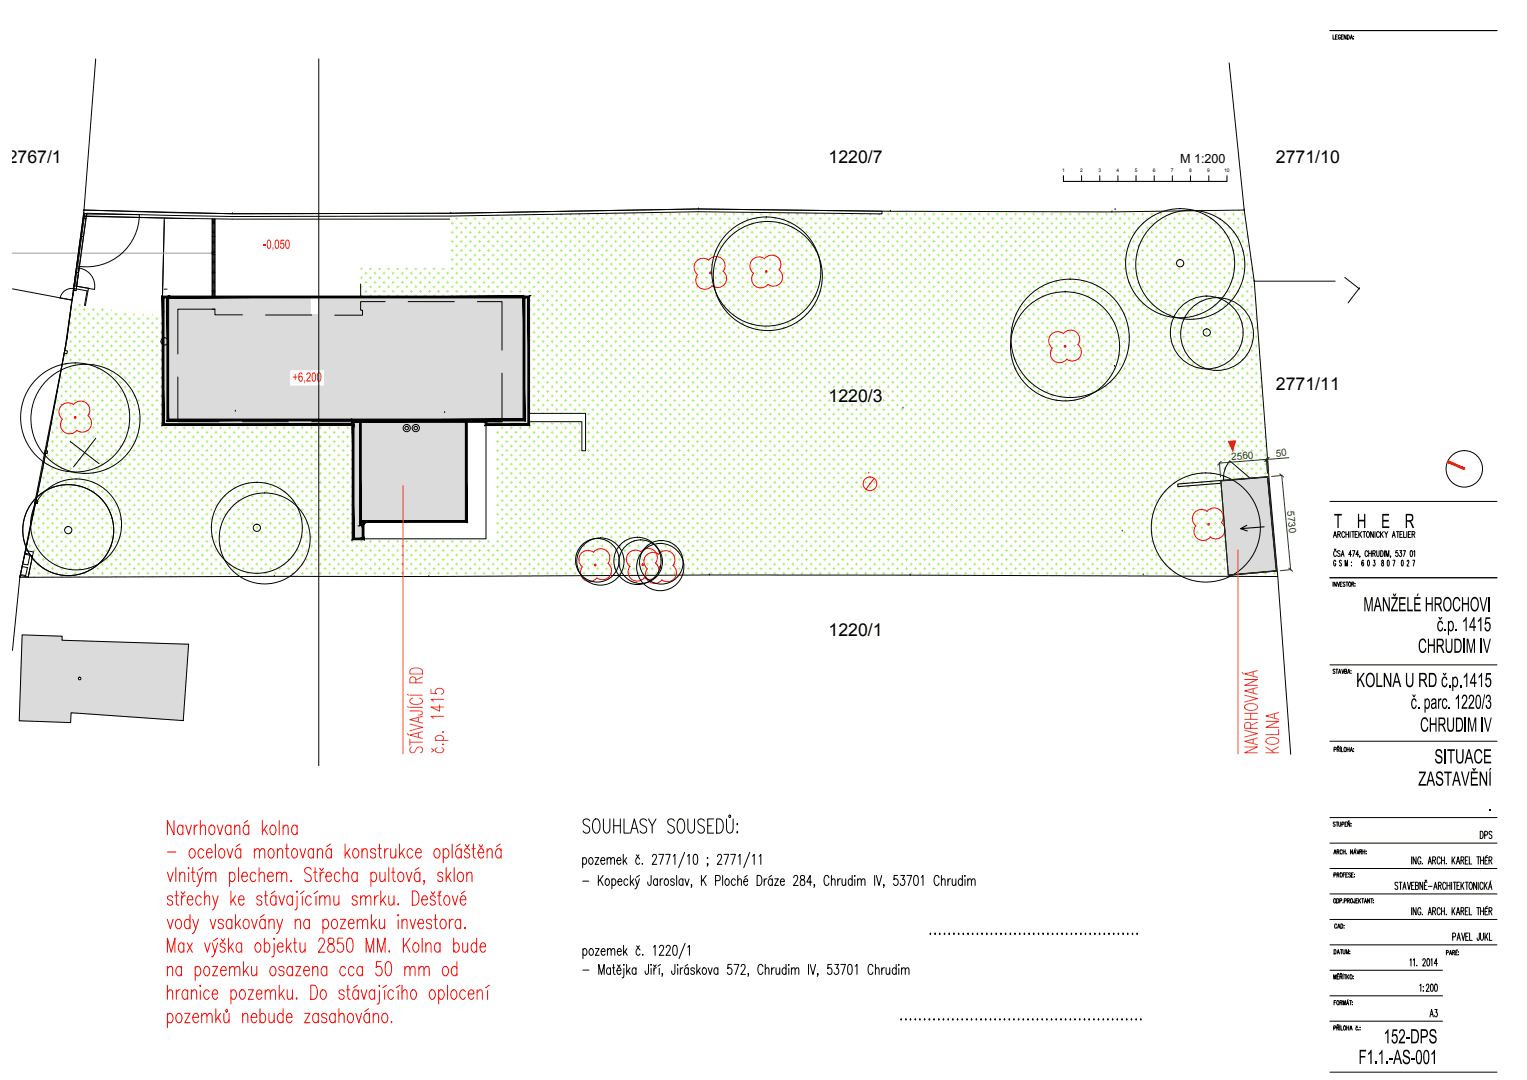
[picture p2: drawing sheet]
<svg xmlns="http://www.w3.org/2000/svg" width="420mm" height="297mm" viewBox="0 0 420 297" stroke-linecap="round" stroke-linejoin="round" font-family="sans-serif">
<defs><g id="words">
<g font-size="4.9">
<text x="2.1" y="44.8">2767/1</text>
<text x="228" y="44.8">1220/7</text>
<text x="351.1" y="44.8">2771/10</text>
<text x="351.1" y="107.4">2771/11</text>
<text x="228" y="110.6">1220/3</text>
<text x="228" y="175">1220/1</text>
</g>
<text font-size="3.5" x="324.7" y="44.8">M 1:200</text>
<g font-size="2.8" fill="#1c7000">
<text x="351.1" y="125.6" transform="rotate(-5 351.1 125.6)">50</text>
<text x="338.9" y="126.6" transform="rotate(-4 338.9 126.6)">2560</text>
<text x="354.2" y="140.6" transform="rotate(85 354.2 140.6)">5730</text>
</g>
<g font-size="1.4">
<text x="292.2" y="47.4">1</text>
<text x="297.2" y="47.4">2</text>
<text x="302.2" y="47.4">3</text>
<text x="307.2" y="47.4">4</text>
<text x="312.2" y="47.4">5</text>
<text x="317.2" y="47.4">6</text>
<text x="322.2" y="47.4">7</text>
<text x="327.2" y="47.4">8</text>
<text x="332.2" y="47.4">9</text>
<text x="336.8" y="47.4">10</text>
</g>
</g></defs>
<g fill="none" stroke="#acef71" stroke-width=".28">
<path d="M125.7 59.8v.6M128.2 59.8v.6M130.7 59.8v.6M133.2 59.8v.6M135.7 59.8v.6M136.9 59.2h.1M138.2 59.8v.6M139.4 59.2h.1M140.7 59.8v.6M141.9 59.1v.1M143.2 59.8v.6M144.4 59.1v.1"/>
<path d="M145.7 59.8v.6M146.9 59v.2M148.2 59.8v.6M149.4 59v.2M150.7 59.8v.6M151.9 58.9v.3M153.2 59.8v.6M154.1 58.9h.6M154.4 58.9v.3M155.7 59.8v.6M156.6 58.9h.6M156.9 58.8v.4"/>
<path d="M158.2 59.8v.6M159.1 58.9h.6M159.4 58.8v.4M160.7 59.8v.6M161.6 58.9h.7M161.9 58.7v.5M163.2 59.8v.6M164.1 58.9h.7M164.4 58.7v.5M165.7 59.8v.6M166.6 58.9h.7M166.9 58.7v.5"/>
<path d="M168.2 59.8v.6M169.1 58.9h.7M169.4 58.6v.6M170.7 59.8v.6M171.6 58.9h.7M171.9 58.6v.6M173.2 59.8v.6M174.1 58.9h.7M174.4 58.6v.6M175.7 59.8v.6M176.6 58.9h.6M176.9 58.6v.6"/>
<path d="M178.2 59.8v.6M179.1 58.9h.6M179.5 58.6v.6M180.7 59.8v.6M181.6 58.9h.6M181.9 58.6v.6M183.2 59.8v.6M184.1 58.9h.6M184.4 58.6v.6M185.7 59.8v.6M186.6 58.9h.6M186.9 58.6v.6"/>
<path d="M188.2 59.8v.6M189.1 58.9h.6M189.4 58.6v.6M190.7 59.8v.6M191.6 58.9h.6M191.9 58.6v.6M193.2 59.8v.6M194.1 58.9h.6M194.4 58.6v.6M195.7 59.8v.6M196.6 58.9h.6M196.9 58.6v.6"/>
<path d="M198.2 59.8v.6M199.1 58.9h.6M199.4 58.6v.6M200.7 59.8v.6M201.6 58.9h.6M201.9 58.6v.6M203.2 59.8v.6M204.1 58.9h.6M204.4 58.6v.6M205.7 59.8v.6M206.6 58.9h.7M206.9 58.6v.6"/>
<path d="M208.2 59.8v.6M209.1 58.9h.7M209.4 58.6v.6M210.7 59.8v.6M211.6 58.9h.7M211.9 58.6v.6M213.2 59.8v.6M214.1 58.9h.7M214.4 58.6v.6M215.7 59.8v.6M216.6 58.9h.7M216.9 58.6v.6"/>
<path d="M218.2 59.8v.6M219.1 58.9h.7M219.4 58.6v.6M220.7 59.8v.6M221.6 58.9h.7M221.9 58.6v.6M223.2 59.8v.6M224.1 58.9h.6M224.5 58.6v.6M225.7 59.8v.6M226.6 58.9h.6M226.9 58.7v.5"/>
<path d="M228.2 59.8v.6M229.1 58.9h.6M229.4 58.7v.5M230.7 59.8v.6M231.6 58.9h.6M231.9 58.7v.5M233.2 59.8v.6M234.1 58.9h.6M234.4 58.7v.5M235.7 59.8v.6M236.6 58.9h.6M236.9 58.8v.4"/>
<path d="M238.2 59.8v.6M239.1 58.9h.6M239.4 58.8v.4M240.7 59.8v.6M241.6 58.9h.6M241.9 58.8v.4M243.2 59.8v.6M244.1 58.9h.6M244.4 58.6v.6M245.7 59.8v.6M246.6 58.9h.6M246.9 58.6v.6"/>
<path d="M248.2 59.8v.6M249.1 58.9h.6M249.4 58.6v.6M250.7 59.8v.6M251.6 58.9h.6M251.9 58.6v.6M253.2 59.8v.6M254.1 58.9h.7M254.4 58.6v.6M255.7 59.8v.6M256.6 58.9h.7M256.9 58.6v.6"/>
<path d="M258.2 59.8v.6M259.1 58.9h.7M259.4 58.6v.6M260.7 59.8v.6M261.6 58.9h.7M261.9 58.6v.6M263.2 59.8v.6M264.1 58.9h.7M264.4 58.6v.6M265.7 59.8v.6M266.6 58.9h.7M266.9 58.6v.6"/>
<path d="M268.2 59.8v.6M269.1 58.9h.6M269.4 58.6v.6M270.7 59.8v.6M271.6 58.9h.6M271.9 58.6v.6M273.2 59.8v.6M274.1 58.9h.6M274.4 58.6v.6M275.7 59.8v.6M276.6 58.9h.6M276.9 58.6v.6"/>
<path d="M278.2 59.8v.6M279.1 58.9h.6M279.4 58.6v.6M280.7 59.8v.6M281.6 58.9h.6M281.9 58.6v.6M283.2 59.8v.6M284.1 58.9h.6M284.4 58.6v.6M285.7 59.8v.6M286.6 58.9h.6M286.9 58.6v.6"/>
<path d="M288.2 59.8v.6M289.1 58.9h.6M289.4 58.6v.6M290.7 59.8v.6M291.6 58.9h.6M291.9 58.6v.6M293.2 59.8v.6M294.1 58.9h.6M294.4 58.6v.6M295.7 59.8v.6M296.6 58.9h.6M296.9 58.6v.6"/>
<path d="M298.2 59.8v.6M299.1 58.9h.7M299.4 58.6v.6M300.7 59.8v.6M301.6 58.9h.7M301.9 58.6v.6M303.2 59.8v.6M304.1 58.9h.7M304.4 58.6v.6M305.7 59.8v.6M306.6 58.9h.7M306.9 58.6v.6"/>
<path d="M308.2 59.8v.6M309.1 58.9h.7M309.4 58.6v.6M310.7 59.8v.6M311.6 58.9h.7M311.9 58.6v.6M313.2 59.8v.6M314.1 58.9h.6M314.4 58.6v.6M315.7 59.8v.6M316.6 58.9h.6M316.9 58.6v.6"/>
<path d="M318.2 59.8v.6M319.1 58.9h.6M319.4 58.6v.6M320.7 59.8v.6M321.6 58.9h.6M321.9 58.6v.6M323.2 59.8v.6M324.1 58.9h.6M324.4 58.6v.6M325.7 59.8v.6M326.6 58.9h.6M326.9 58.6v.6"/>
<path d="M328.2 59.8v.6M329.1 58.9h.6M329.4 58.6v.6M330.7 57.9h.1M330.7 59.8v.6M331.6 58.9h.6M331.9 58.6v.6M333.2 57.9h.1M333.2 59.8v.6M334.1 58.9h.6M334.4 58.6v.6M335.7 57.9h.1"/>
<path d="M335.7 59.8v.6M336.6 58.9h.6M336.9 58.6v.6M338.2 57.9h.1M338.2 59.8v.6M339.1 58.9h.6M339.4 58.6v.6M340.7 57.8v.1M340.7 59.8v.6M341.6 58.9h.6M341.9 58.6v.6M99.2 73.9h.5"/>
<path d="M99.2 76.4h.5M99.2 78.9h.5M99.4 73.8v.4M99.4 76.1v.6M99.4 78.6v.6M100.4 75.1h.6M100.4 77.7h.6M100.7 74.8v.7M100.7 77.3v.7M100.7 79.8v.7M101.6 73.9h.6M101.6 76.4h.6"/>
<path d="M101.6 78.9h.6M101.9 73.8v.4M101.9 76.1v.6M101.9 78.6v.6M102.9 75.1h.6M102.9 77.7h.6M103.2 74.8v.7M103.2 77.3v.7M103.2 79.8v.7M104.1 73.9h.6M104.1 76.4h.6M104.1 78.9h.6"/>
<path d="M104.4 73.8v.4M104.4 76.1v.6M104.4 78.6v.6M105.4 75.1h.6M105.4 77.7h.6M105.7 74.8v.7M105.7 77.3v.7M105.7 79.8v.7M106.6 73.9h.6M106.6 76.4h.6M106.6 78.9h.6M106.9 73.8v.4"/>
<path d="M106.9 76.1v.6M106.9 78.6v.6M107.9 75.1h.6M107.9 77.7h.6M108.2 74.8v.7M108.2 77.3v.7M108.2 79.8v.7M109.1 73.9h.6M109.1 76.4h.6M109.1 78.9h.6M109.4 73.8v.4M109.4 76.1v.6"/>
<path d="M109.4 78.6v.6M110.4 75.1h.6M110.4 77.7h.6M110.7 74.8v.7M110.7 77.3v.7M110.7 79.8v.7M111.6 73.9h.6M111.6 76.4h.6M111.6 78.9h.6M111.9 73.8v.4M111.9 76.1v.6M111.9 78.6v.6"/>
<path d="M112.9 75.1h.6M112.9 77.7h.6M113.2 74.8v.7M113.2 77.3v.7M113.2 79.8v.7M114.1 73.9h.6M114.1 76.4h.6M114.1 78.9h.6M114.4 73.8v.4M114.4 76.1v.6M114.4 78.6v.6M115.4 75.1h.6"/>
<path d="M115.4 77.7h.6M115.7 74.8v.7M115.7 77.3v.7M115.7 79.8v.7M116.6 73.9h.7M116.6 76.4h.7M116.6 78.9h.7M116.9 73.8v.4M116.9 76.1v.6M116.9 78.6v.6M117.9 75.1h.6M117.9 77.7h.6"/>
<path d="M118.2 74.8v.7M118.2 77.3v.7M118.2 79.8v.7M119.1 73.9h.7M119.1 76.4h.7M119.1 78.9h.7M119.4 73.8v.4M119.4 76.1v.6M119.4 78.6v.6M120.4 75.1h.6M120.4 77.7h.6M120.7 74.8v.7"/>
<path d="M120.7 77.3v.7M120.7 79.8v.7M121.6 73.9h.7M121.6 76.4h.7M121.6 78.9h.7M121.9 73.8v.4M121.9 76.1v.6M121.9 78.6v.6M122.9 75.1h.6M122.9 77.7h.6M123.2 74.8v.7M123.2 77.3v.7"/>
<path d="M123.2 79.8v.7M124.1 61.4h.7M124.1 63.9h.7M124.1 66.4h.7M124.1 68.9h.7M124.1 71.4h.7M124.1 73.9h.7M124.1 76.4h.7M124.1 78.9h.7M124.4 61.1v.6M124.4 63.6v.6M124.4 66.1v.6"/>
<path d="M124.4 68.6v.6M124.4 71.1v.6M124.4 73.6v.6M124.4 76.1v.6M124.4 78.6v.6M125.3 60.1h.7M125.3 62.6h.7M125.3 65.1h.7M125.3 67.6h.7M125.3 70.1h.7M125.3 72.6h.7M125.3 75.1h.7"/>
<path d="M125.3 77.7h.7M125.7 62.3v.6M125.7 64.8v.7M125.7 67.3v.7M125.7 69.8v.7M125.7 72.3v.7M125.7 74.8v.7M125.7 77.3v.7M125.7 79.8v.7M126.6 61.4h.7M126.6 63.9h.7M126.6 66.4h.7"/>
<path d="M126.6 68.9h.7M126.6 71.4h.7M126.6 73.9h.7M126.6 76.4h.7M126.6 78.9h.7M126.9 61.1v.6M126.9 63.6v.6M126.9 66.1v.6M126.9 68.6v.6M126.9 71.1v.6M126.9 73.6v.6M126.9 76.1v.6"/>
<path d="M126.9 78.6v.6M127.9 60.1h.6M127.9 62.6h.6M127.9 65.1h.6M127.9 67.6h.6M127.9 70.1h.6M127.9 72.6h.6M127.9 75.1h.6M127.9 77.7h.6M128.2 62.3v.6M128.2 64.8v.7M128.2 67.3v.7"/>
<path d="M128.2 69.8v.7M128.2 72.3v.7M128.2 74.8v.7M128.2 77.3v.7M128.2 79.8v.7M129.1 61.4h.7M129.1 63.9h.7M129.1 66.4h.7M129.1 68.9h.7M129.1 71.4h.7M129.1 73.9h.7M129.1 76.4h.7"/>
<path d="M129.1 78.9h.7M129.4 61.1v.6M129.4 63.6v.6M129.4 66.1v.6M129.4 68.6v.6M129.4 71.1v.6M129.4 73.6v.6M129.4 76.1v.6M129.4 78.6v.6M130.4 60.1h.6M130.4 62.6h.6M130.4 65.1h.6"/>
<path d="M130.4 67.6h.6M130.4 70.1h.6M130.4 72.6h.6M130.4 75.1h.6M130.4 77.7h.6M130.7 62.3v.6M130.7 64.8v.7M130.7 67.3v.7M130.7 69.8v.7M130.7 72.3v.7M130.7 74.8v.7M130.7 77.3v.7"/>
<path d="M130.7 79.8v.7M131.6 61.4h.6M131.6 63.9h.6M131.6 66.4h.6M131.6 68.9h.6M131.6 71.4h.6M131.6 73.9h.6M131.6 76.4h.6M131.6 78.9h.6M131.9 61.1v.6M131.9 63.6v.6M131.9 66.1v.6"/>
<path d="M131.9 68.6v.6M131.9 71.1v.6M131.9 73.6v.6M131.9 76.1v.6M131.9 78.6v.6M132.9 60.1h.6M132.9 62.6h.6M132.9 65.1h.6M132.9 67.6h.6M132.9 70.1h.6M132.9 72.6h.6M132.9 75.1h.6"/>
<path d="M132.9 77.7h.6M133.2 62.3v.6M133.2 64.8v.7M133.2 67.3v.7M133.2 69.8v.7M133.2 72.3v.7M133.2 74.8v.7M133.2 77.3v.7M133.2 79.8v.7M134.1 61.4h.6M134.1 63.9h.6M134.1 66.4h.6"/>
<path d="M134.1 68.9h.6M134.1 71.4h.6M134.1 73.9h.6M134.1 76.4h.6M134.1 78.9h.6M134.5 61.1v.6M134.5 63.6v.6M134.5 66.1v.6M134.5 68.6v.6M134.5 71.1v.6M134.5 73.6v.6M134.5 76.1v.6"/>
<path d="M134.5 78.6v.6M135.4 60.1h.6M135.4 62.6h.6M135.4 65.1h.6M135.4 67.6h.6M135.4 70.1h.6M135.4 72.6h.6M135.4 75.1h.6M135.4 77.7h.6M135.7 62.3v.6M135.7 64.8v.7M135.7 67.3v.7"/>
<path d="M135.7 69.8v.7M135.7 72.3v.7M135.7 74.8v.7M135.7 77.3v.7M135.7 79.8v.7M136.6 61.4h.6M136.6 63.9h.6M136.6 66.4h.6M136.6 68.9h.6M136.6 71.4h.6M136.6 73.9h.6M136.6 76.4h.6"/>
<path d="M136.6 78.9h.6M136.9 61.1v.6M136.9 63.6v.6M136.9 66.1v.6M136.9 68.6v.6M136.9 71.1v.6M136.9 73.6v.6M136.9 76.1v.6M136.9 78.6v.6M137.9 60.1h.6M137.9 62.6h.6M137.9 65.1h.6"/>
<path d="M137.9 67.6h.6M137.9 70.1h.6M137.9 72.6h.6M137.9 75.1h.6M137.9 77.7h.6M138.2 62.3v.6M138.2 64.8v.7M138.2 67.3v.7M138.2 69.8v.7M138.2 72.3v.7M138.2 74.8v.7M138.2 77.3v.7"/>
<path d="M138.2 79.8v.7M139.1 61.4h.6M139.1 63.9h.6M139.1 66.4h.6M139.1 68.9h.6M139.1 71.4h.6M139.1 73.9h.6M139.1 76.4h.6M139.1 78.9h.6M139.4 61.1v.6M139.4 63.6v.6M139.4 66.1v.6"/>
<path d="M139.4 68.6v.6M139.4 71.1v.6M139.4 73.6v.6M139.4 76.1v.6M139.4 78.6v.6M140.4 60.1h.6M140.4 62.6h.6M140.4 65.1h.6M140.4 67.6h.6M140.4 70.1h.6M140.4 72.6h.6M140.4 75.1h.6"/>
<path d="M140.4 77.7h.6M140.7 62.3v.6M140.7 64.8v.7M140.7 67.3v.7M140.7 69.8v.7M140.7 72.3v.7M140.7 74.8v.7M140.7 77.3v.7M140.7 79.8v.7M141.6 61.4h.6M141.6 63.9h.6M141.6 66.4h.6"/>
<path d="M141.6 68.9h.6M141.6 71.4h.6M141.6 73.9h.6M141.6 76.4h.6M141.6 78.9h.6M141.9 61.1v.6M141.9 63.6v.6M141.9 66.1v.6M141.9 68.6v.6M141.9 71.1v.6M141.9 73.6v.6M141.9 76.1v.6"/>
<path d="M141.9 78.6v.6M142.9 60.1h.6M142.9 62.6h.6M142.9 65.1h.6M142.9 67.6h.6M142.9 70.1h.6M142.9 72.6h.6M142.9 75.1h.6M142.9 77.7h.6M143.2 62.3v.6M143.2 64.8v.7M143.2 67.3v.7"/>
<path d="M143.2 69.8v.7M143.2 72.3v.7M143.2 74.8v.7M143.2 77.3v.7M143.2 79.8v.7M144.1 61.4h.6M144.1 63.9h.6M144.1 66.4h.6M144.1 68.9h.6M144.1 71.4h.6M144.1 73.9h.6M144.1 76.4h.6"/>
<path d="M144.1 78.9h.6M144.4 61.1v.6M144.4 63.6v.6M144.4 66.1v.6M144.4 68.6v.6M144.4 71.1v.6M144.4 73.6v.6M144.4 76.1v.6M144.4 78.6v.6M145.4 60.1h.6M145.4 62.6h.6M145.4 65.1h.6"/>
<path d="M145.4 67.6h.6M145.4 70.1h.6M145.4 72.6h.6M145.4 75.1h.6M145.4 77.7h.6M145.7 62.3v.6M145.7 64.8v.7M145.7 67.3v.7M145.7 69.8v.7M145.7 72.3v.7M145.7 74.8v.7M145.7 77.3v.7"/>
<path d="M145.7 79.8v.7M146.6 61.4h.6M146.6 63.9h.6M146.6 66.4h.6M146.6 68.9h.6M146.6 71.4h.6M146.6 73.9h.6M146.6 76.4h.6M146.6 78.9h.6M146.9 61.1v.6M146.9 63.6v.6M146.9 66.1v.6"/>
<path d="M146.9 68.6v.6M146.9 71.1v.6M146.9 73.6v.6M146.9 76.1v.6M146.9 78.6v.6M147.9 60.1h.6M147.9 62.6h.6M147.9 65.1h.6M147.9 67.6h.6M147.9 70.1h.6M147.9 72.6h.6M147.9 75.1h.6"/>
<path d="M147.9 77.7h.6M148.2 62.3v.6M148.2 64.8v.7M148.2 67.3v.7M148.2 69.8v.7M148.2 72.3v.7M148.2 74.8v.7M148.2 77.3v.7M148.2 79.8v.7M149.1 61.4h.6M149.1 63.9h.6M149.1 66.4h.6"/>
<path d="M149.1 68.9h.6M149.1 71.4h.6M149.1 73.9h.6M149.1 76.4h.6M149.1 78.9h.6M149.4 61.1v.6M149.4 63.6v.6M149.4 66.1v.6M149.4 68.6v.6M149.4 71.1v.6M149.4 73.6v.6M149.4 76.1v.6"/>
<path d="M149.4 78.6v.6M150.4 60.1h.6M150.4 62.6h.6M150.4 65.1h.6M150.4 67.6h.6M150.4 70.1h.6M150.4 72.6h.6M150.4 75.1h.6M150.4 77.7h.6M150.7 62.3v.6M150.7 64.8v.7M150.7 67.3v.7"/>
<path d="M150.7 69.8v.7M150.7 72.3v.7M150.7 74.8v.7M150.7 77.3v.7M150.7 79.8v.7M151.6 61.4h.6M151.6 63.9h.6M151.6 66.4h.6M151.6 68.9h.6M151.6 71.4h.6M151.6 73.9h.6M151.6 76.4h.6"/>
<path d="M151.6 78.9h.6M151.9 61.1v.6M151.9 63.6v.6M151.9 66.1v.6M151.9 68.6v.6M151.9 71.1v.6M151.9 73.6v.6M151.9 76.1v.6M151.9 78.6v.6M152.9 60.1h.6M152.9 62.6h.6M152.9 65.1h.6"/>
<path d="M152.9 67.6h.6M152.9 70.1h.6M152.9 72.6h.6M152.9 75.1h.6M152.9 77.7h.6M153.2 62.3v.6M153.2 64.8v.7M153.2 67.3v.7M153.2 69.8v.7M153.2 72.3v.7M153.2 74.8v.7M153.2 77.3v.7"/>
<path d="M153.2 79.8v.7M154.1 61.4h.6M154.1 63.9h.6M154.1 66.4h.6M154.1 68.9h.6M154.1 71.4h.6M154.1 73.9h.6M154.1 76.4h.6M154.1 78.9h.6M154.4 61.1v.6M154.4 63.6v.6M154.4 66.1v.6"/>
<path d="M154.4 68.6v.6M154.4 71.1v.6M154.4 73.6v.6M154.4 76.1v.6M154.4 78.6v.6M155.4 60.1h.6M155.4 62.6h.6M155.4 65.1h.6M155.4 67.6h.6M155.4 70.1h.6M155.4 72.6h.6M155.4 75.1h.6"/>
<path d="M155.4 77.7h.6M155.7 62.3v.6M155.7 64.8v.7M155.7 67.3v.7M155.7 69.8v.7M155.7 72.3v.7M155.7 74.8v.7M155.7 77.3v.7M155.7 79.8v.7M156.6 61.4h.6M156.6 63.9h.6M156.6 66.4h.6"/>
<path d="M156.6 68.9h.6M156.6 71.4h.6M156.6 73.9h.6M156.6 76.4h.6M156.6 78.9h.6M156.9 61.1v.6M156.9 63.6v.6M156.9 66.1v.6M156.9 68.6v.6M156.9 71.1v.6M156.9 73.6v.6M156.9 76.1v.6"/>
<path d="M156.9 78.6v.6M157.9 60.1h.6M157.9 62.6h.6M157.9 65.1h.6M157.9 67.6h.6M157.9 70.1h.6M157.9 72.6h.6M157.9 75.1h.6M157.9 77.7h.6M158.2 62.3v.6M158.2 64.8v.7M158.2 67.3v.7"/>
<path d="M158.2 69.8v.7M158.2 72.3v.7M158.2 74.8v.7M158.2 77.3v.7M158.2 79.8v.7M159.1 61.4h.6M159.1 63.9h.6M159.1 66.4h.6M159.1 68.9h.6M159.1 71.4h.6M159.1 73.9h.6M159.1 76.4h.6"/>
<path d="M159.1 78.9h.6M159.4 61.1v.6M159.4 63.6v.6M159.4 66.1v.6M159.4 68.6v.6M159.4 71.1v.6M159.4 73.6v.6M159.4 76.1v.6M159.4 78.6v.6M160.4 60.1h.6M160.4 62.6h.6M160.4 65.1h.6"/>
<path d="M160.4 67.6h.6M160.4 70.1h.6M160.4 72.6h.6M160.4 75.1h.6M160.4 77.7h.6M160.7 62.3v.6M160.7 64.8v.7M160.7 67.3v.7M160.7 69.8v.7M160.7 72.3v.7M160.7 74.8v.7M160.7 77.3v.7"/>
<path d="M160.7 79.8v.7M161.6 61.4h.7M161.6 63.9h.7M161.6 66.4h.7M161.6 68.9h.7M161.6 71.4h.7M161.6 73.9h.7M161.6 76.4h.7M161.6 78.9h.7M161.9 61.1v.6M161.9 63.6v.6M161.9 66.1v.6"/>
<path d="M161.9 68.6v.6M161.9 71.1v.6M161.9 73.6v.6M161.9 76.1v.6M161.9 78.6v.6M162.9 60.1h.6M162.9 62.6h.6M162.9 65.1h.6M162.9 67.6h.6M162.9 70.1h.6M162.9 72.6h.6M162.9 75.1h.6"/>
<path d="M162.9 77.7h.6M163.2 62.3v.6M163.2 64.8v.7M163.2 67.3v.7M163.2 69.8v.7M163.2 72.3v.7M163.2 74.8v.7M163.2 77.3v.7M163.2 79.8v.7M164.1 61.4h.7M164.1 63.9h.7M164.1 66.4h.7"/>
<path d="M164.1 68.9h.7M164.1 71.4h.7M164.1 73.9h.7M164.1 76.4h.7M164.1 78.9h.7M164.4 61.1v.6M164.4 63.6v.6M164.4 66.1v.6M164.4 68.6v.6M164.4 71.1v.6M164.4 73.6v.6M164.4 76.1v.6"/>
<path d="M164.4 78.6v.6M165.4 60.1h.6M165.4 62.6h.6M165.4 65.1h.6M165.4 67.6h.6M165.4 70.1h.6M165.4 72.6h.6M165.4 75.1h.6M165.4 77.7h.6M165.7 62.3v.6M165.7 64.8v.7M165.7 67.3v.7"/>
<path d="M165.7 69.8v.7M165.7 72.3v.7M165.7 74.8v.7M165.7 77.3v.7M165.7 79.8v.7M166.6 61.4h.7M166.6 63.9h.7M166.6 66.4h.7M166.6 68.9h.7M166.6 71.4h.7M166.6 73.9h.7M166.6 76.4h.7"/>
<path d="M166.6 78.9h.7M166.9 61.1v.6M166.9 63.6v.6M166.9 66.1v.6M166.9 68.6v.6M166.9 71.1v.6M166.9 73.6v.6M166.9 76.1v.6M166.9 78.6v.6M167.9 60.1h.6M167.9 62.6h.6M167.9 65.1h.6"/>
<path d="M167.9 67.6h.6M167.9 70.1h.6M167.9 72.6h.6M167.9 75.1h.6M167.9 77.7h.6M168.2 62.3v.6M168.2 64.8v.7M168.2 67.3v.7M168.2 69.8v.7M168.2 72.3v.7M168.2 74.8v.7M168.2 77.3v.7"/>
<path d="M168.2 79.8v.7M169.1 61.4h.7M169.1 63.9h.7M169.1 66.4h.7M169.1 68.9h.7M169.1 71.4h.7M169.1 73.9h.7M169.1 76.4h.7M169.1 78.9h.7M169.4 61.1v.6M169.4 63.6v.6M169.4 66.1v.6"/>
<path d="M169.4 68.6v.6M169.4 71.1v.6M169.4 73.6v.6M169.4 76.1v.6M169.4 78.6v.6M170.3 60.1h.7M170.3 62.6h.7M170.3 65.1h.7M170.3 67.6h.7M170.3 70.1h.7M170.3 72.6h.7M170.3 75.1h.7"/>
<path d="M170.3 77.7h.7M170.7 62.3v.6M170.7 64.8v.7M170.7 67.3v.7M170.7 69.8v.7M170.7 72.3v.7M170.7 74.8v.7M170.7 77.3v.7M170.7 79.8v.7M171.6 61.4h.7M171.6 63.9h.7M171.6 66.4h.7"/>
<path d="M171.6 68.9h.7M171.6 71.4h.7M171.6 73.9h.7M171.6 76.4h.7M171.6 78.9h.7M171.9 61.1v.6M171.9 63.6v.6M171.9 66.1v.6M171.9 68.6v.6M171.9 71.1v.6M171.9 73.6v.6M171.9 76.1v.6"/>
<path d="M171.9 78.6v.6M172.8 60.1h.7M172.8 62.6h.7M172.8 65.1h.7M172.8 67.6h.7M172.8 70.1h.7M172.8 72.6h.7M172.8 75.1h.7M172.8 77.7h.7M173.2 62.3v.6M173.2 64.8v.7M173.2 67.3v.7"/>
<path d="M173.2 69.8v.7M173.2 72.3v.7M173.2 74.8v.7M173.2 77.3v.7M173.2 79.8v.7M174.1 61.4h.7M174.1 63.9h.7M174.1 66.4h.7M174.1 68.9h.7M174.1 71.4h.7M174.1 73.9h.7M174.1 76.4h.7"/>
<path d="M174.1 78.9h.7M174.4 61.1v.6M174.4 63.6v.6M174.4 66.1v.6M174.4 68.6v.6M174.4 71.1v.6M174.4 73.6v.6M174.4 76.1v.6M174.4 78.6v.6M175.4 60.1h.6M175.4 62.6h.6M175.4 65.1h.6"/>
<path d="M175.4 67.6h.6M175.4 70.1h.6M175.4 72.6h.6M175.4 75.1h.6M175.4 77.7h.6M175.7 62.3v.6M175.7 64.8v.7M175.7 67.3v.7M175.7 69.8v.7M175.7 72.3v.7M175.7 74.8v.7M175.7 77.3v.7"/>
<path d="M175.7 79.8v.7M176.6 61.4h.6M176.6 63.9h.6M176.6 66.4h.6M176.6 68.9h.6M176.6 71.4h.6M176.6 73.9h.6M176.6 76.4h.6M176.6 78.9h.6M176.9 61.1v.6M176.9 63.6v.6M176.9 66.1v.6"/>
<path d="M176.9 68.6v.6M176.9 71.1v.6M176.9 73.6v.6M176.9 76.1v.6M176.9 78.6v.6M177.9 60.1h.6M177.9 62.6h.6M177.9 65.1h.6M177.9 67.6h.6M177.9 70.1h.6M177.9 72.6h.6M177.9 75.1h.6"/>
<path d="M177.9 77.7h.6M178.2 62.3v.6M178.2 64.8v.7M178.2 67.3v.7M178.2 69.8v.7M178.2 72.3v.7M178.2 74.8v.7M178.2 77.3v.7M178.2 79.8v.7M179.1 61.4h.6M179.1 63.9h.6M179.1 66.4h.6"/>
<path d="M179.1 68.9h.6M179.1 71.4h.6M179.1 73.9h.6M179.1 76.4h.6M179.1 78.9h.6M179.5 61.1v.6M179.5 63.6v.6M179.5 66.1v.6M179.5 68.6v.6M179.5 71.1v.6M179.5 73.6v.6M179.5 76.1v.6"/>
<path d="M179.5 78.6v.6M180.4 60.1h.6M180.4 62.6h.6M180.4 65.1h.6M180.4 67.6h.6M180.4 70.1h.6M180.4 72.6h.6M180.4 75.1h.6M180.4 77.7h.6M180.7 62.3v.6M180.7 64.8v.7M180.7 67.3v.7"/>
<path d="M180.7 69.8v.7M180.7 72.3v.7M180.7 74.8v.7M180.7 77.3v.7M180.7 79.8v.7M181.6 61.4h.6M181.6 63.9h.6M181.6 66.4h.6M181.6 68.9h.6M181.6 71.4h.6M181.6 73.9h.6M181.6 76.4h.6"/>
<path d="M181.6 78.9h.6M181.9 61.1v.6M181.9 63.6v.6M181.9 66.1v.6M181.9 68.6v.6M181.9 71.1v.6M181.9 73.6v.6M181.9 76.1v.6M181.9 78.6v.6M182.9 60.1h.6M182.9 62.6h.6M182.9 65.1h.6"/>
<path d="M182.9 67.6h.6M182.9 70.1h.6M182.9 72.6h.6M182.9 75.1h.6M182.9 77.7h.6M183.2 62.3v.6M183.2 64.8v.7M183.2 67.3v.7M183.2 69.8v.7M183.2 72.3v.7M183.2 74.8v.7M183.2 77.3v.7"/>
<path d="M183.2 79.8v.7M184.1 61.4h.6M184.1 63.9h.6M184.1 66.4h.6M184.1 68.9h.6M184.1 71.4h.6M184.1 73.9h.6M184.1 76.4h.6M184.1 78.9h.6M184.4 61.1v.6M184.4 63.6v.6M184.4 66.1v.6"/>
<path d="M184.4 68.6v.6M184.4 71.1v.6M184.4 73.6v.6M184.4 76.1v.6M184.4 78.6v.6M185.4 60.1h.6M185.4 62.6h.6M185.4 65.1h.6M185.4 67.6h.6M185.4 70.1h.6M185.4 72.6h.6M185.4 75.1h.6"/>
<path d="M185.4 77.7h.6M185.7 62.3v.6M185.7 64.8v.7M185.7 67.3v.7M185.7 69.8v.7M185.7 72.3v.7M185.7 74.8v.7M185.7 77.3v.7M185.7 79.8v.7M186.6 61.4h.6M186.6 63.9h.6M186.6 66.4h.6"/>
<path d="M186.6 68.9h.6M186.6 71.4h.6M186.6 73.9h.6M186.6 76.4h.6M186.6 78.9h.6M186.9 61.1v.6M186.9 63.6v.6M186.9 66.1v.6M186.9 68.6v.6M186.9 71.1v.6M186.9 73.6v.6M186.9 76.1v.6"/>
<path d="M186.9 78.6v.6M187.9 60.1h.6M187.9 62.6h.6M187.9 65.1h.6M187.9 67.6h.6M187.9 70.1h.6M187.9 72.6h.6M187.9 75.1h.6M187.9 77.7h.6M188.2 62.3v.6M188.2 64.8v.7M188.2 67.3v.7"/>
<path d="M188.2 69.8v.7M188.2 72.3v.7M188.2 74.8v.7M188.2 77.3v.7M188.2 79.8v.7M189.1 61.4h.6M189.1 63.9h.6M189.1 66.4h.6M189.1 68.9h.6M189.1 71.4h.6M189.1 73.9h.6M189.1 76.4h.6"/>
<path d="M189.1 78.9h.6M189.4 61.1v.6M189.4 63.6v.6M189.4 66.1v.6M189.4 68.6v.6M189.4 71.1v.6M189.4 73.6v.6M189.4 76.1v.6M189.4 78.6v.6M190.4 60.1h.6M190.4 62.6h.6M190.4 65.1h.6"/>
<path d="M190.4 67.6h.6M190.4 70.1h.6M190.4 72.6h.6M190.4 75.1h.6M190.4 77.7h.6M190.7 62.3v.6M190.7 64.8v.7M190.7 67.3v.7M190.7 69.8v.7M190.7 72.3v.7M190.7 74.8v.7M190.7 77.3v.7"/>
<path d="M190.7 79.8v.7M191.6 61.4h.6M191.6 63.9h.6M191.6 66.4h.6M191.6 68.9h.6M191.6 71.4h.6M191.6 73.9h.6M191.6 76.4h.6M191.6 78.9h.6M191.9 61.1v.6M191.9 63.6v.6M191.9 66.1v.6"/>
<path d="M191.9 68.6v.6M191.9 71.1v.6M191.9 73.6v.6M191.9 76.1v.6M191.9 78.6v.6M192.9 60.1h.6M192.9 62.6h.6M192.9 65.1h.6M192.9 67.6h.6M192.9 70.1h.6M192.9 72.6h.6M192.9 75.1h.6"/>
<path d="M192.9 77.7h.6M193.2 62.3v.6M193.2 64.8v.7M193.2 67.3v.7M193.2 69.8v.7M193.2 72.3v.7M193.2 74.8v.7M193.2 77.3v.7M193.2 79.8v.7M194.1 61.4h.6M194.1 63.9h.6M194.1 66.4h.6"/>
<path d="M194.1 68.9h.6M194.1 71.4h.6M194.1 73.9h.6M194.1 76.4h.6M194.1 78.9h.6M194.4 61.1v.6M194.4 63.6v.6M194.4 66.1v.6M194.4 68.6v.6M194.4 71.1v.6M194.4 73.6v.6M194.4 76.1v.6"/>
<path d="M194.4 78.6v.6M195.4 60.1h.6M195.4 62.6h.6M195.4 65.1h.6M195.4 67.6h.6M195.4 70.1h.6M195.4 72.6h.6M195.4 75.1h.6M195.4 77.7h.6M195.7 62.3v.6M195.7 64.8v.7M195.7 67.3v.7"/>
<path d="M195.7 69.8v.7M195.7 72.3v.7M195.7 74.8v.7M195.7 77.3v.7M195.7 79.8v.7M196.6 61.4h.6M196.6 63.9h.6M196.6 66.4h.6M196.6 68.9h.6M196.6 71.4h.6M196.6 73.9h.6M196.6 76.4h.6"/>
<path d="M196.6 78.9h.6M196.9 61.1v.6M196.9 63.6v.6M196.9 66.1v.6M196.9 68.6v.6M196.9 71.1v.6M196.9 73.6v.6M196.9 76.1v.6M196.9 78.6v.6M197.9 60.1h.6M197.9 62.6h.6M197.9 65.1h.6"/>
<path d="M197.9 67.6h.6M197.9 70.1h.6M197.9 72.6h.6M197.9 75.1h.6M197.9 77.7h.6M198.2 62.3v.6M198.2 64.8v.7M198.2 67.3v.7M198.2 69.8v.7M198.2 72.3v.7M198.2 74.8v.7M198.2 77.3v.7"/>
<path d="M198.2 79.8v.7M199.1 61.4h.6M199.1 63.9h.6M199.1 66.4h.6M199.1 68.9h.6M199.1 71.4h.6M199.1 73.9h.6M199.1 76.4h.6M199.1 78.9h.6M199.4 61.1v.6M199.4 63.6v.6M199.4 66.1v.6"/>
<path d="M199.4 68.6v.6M199.4 71.1v.6M199.4 73.6v.6M199.4 76.1v.6M199.4 78.6v.6M200.4 60.1h.6M200.4 62.6h.6M200.4 65.1h.6M200.4 67.6h.6M200.4 70.1h.6M200.4 72.6h.6M200.4 75.1h.6"/>
<path d="M200.4 77.7h.6M200.7 62.3v.6M200.7 64.8v.7M200.7 67.3v.7M200.7 69.8v.7M200.7 72.3v.7M200.7 74.8v.7M200.7 77.3v.7M200.7 79.8v.7M201.6 61.4h.6M201.6 63.9h.6M201.6 66.4h.6"/>
<path d="M201.6 68.9h.6M201.6 71.4h.6M201.6 73.9h.6M201.6 76.4h.6M201.6 78.9h.6M201.9 61.1v.6M201.9 63.6v.6M201.9 66.1v.6M201.9 68.6v.6M201.9 71.1v.6M201.9 73.6v.6M201.9 76.1v.6"/>
<path d="M201.9 78.6v.6M202.9 60.1h.6M202.9 62.6h.6M202.9 65.1h.6M202.9 67.6h.6M202.9 70.1h.6M202.9 72.6h.6M202.9 75.1h.6M202.9 77.7h.6M203.2 62.3v.6M203.2 64.8v.7M203.2 67.3v.7"/>
<path d="M203.2 69.8v.7M203.2 72.3v.7M203.2 74.8v.7M203.2 77.3v.7M203.2 79.8v.7M204.1 61.4h.6M204.1 63.9h.6M204.1 66.4h.6M204.1 68.9h.6M204.1 71.4h.6M204.1 73.9h.6M204.1 76.4h.6"/>
<path d="M204.1 78.9h.6M204.4 61.1v.6M204.4 63.6v.6M204.4 66.1v.6M204.4 68.6v.6M204.4 71.1v.6M204.4 73.6v.6M204.4 76.1v.6M204.4 78.6v.6M205.4 60.1h.6M205.4 62.6h.6M205.4 65.1h.6"/>
<path d="M205.4 67.6h.6M205.4 70.1h.6M205.4 72.6h.6M205.4 75.1h.6M205.4 77.7h.6M205.7 62.3v.6M205.7 64.8v.7M205.7 67.3v.7M205.7 69.8v.7M205.7 72.3v.7M205.7 74.8v.7M205.7 77.3v.7"/>
<path d="M205.7 79.8v.7M206.6 61.4h.7M206.6 63.9h.7M206.6 66.4h.7M206.6 68.9h.7M206.6 71.4h.7M206.6 73.9h.7M206.6 76.4h.7M206.6 78.9h.7M206.9 61.1v.6M206.9 63.6v.6M206.9 66.1v.6"/>
<path d="M206.9 68.6v.6M206.9 71.1v.6M206.9 73.6v.6M206.9 76.1v.6M206.9 78.6v.6M207.9 60.1h.6M207.9 62.6h.6M207.9 65.1h.6M207.9 67.6h.6M207.9 70.1h.6M207.9 72.6h.6M207.9 75.1h.6"/>
<path d="M207.9 77.7h.6M208.2 62.3v.6M208.2 64.8v.7M208.2 67.3v.7M208.2 69.8v.7M208.2 72.3v.7M208.2 74.8v.7M208.2 77.3v.7M208.2 79.8v.7M209.1 61.4h.7M209.1 63.9h.7M209.1 66.4h.7"/>
<path d="M209.1 68.9h.7M209.1 71.4h.7M209.1 73.9h.7M209.1 76.4h.7M209.1 78.9h.7M209.4 61.1v.6M209.4 63.6v.6M209.4 66.1v.6M209.4 68.6v.6M209.4 71.1v.6M209.4 73.6v.6M209.4 76.1v.6"/>
<path d="M209.4 78.6v.6M210.4 60.1h.6M210.4 62.6h.6M210.4 65.1h.6M210.4 67.6h.6M210.4 70.1h.6M210.4 72.6h.6M210.4 75.1h.6M210.4 77.7h.6M210.7 62.3v.6M210.7 64.8v.7M210.7 67.3v.7"/>
<path d="M210.7 69.8v.7M210.7 72.3v.7M210.7 74.8v.7M210.7 77.3v.7M210.7 79.8v.7M211.6 61.4h.7M211.6 63.9h.7M211.6 66.4h.7M211.6 68.9h.7M211.6 71.4h.7M211.6 73.9h.7M211.6 76.4h.7"/>
<path d="M211.6 78.9h.7M211.9 61.1v.6M211.9 63.6v.6M211.9 66.1v.6M211.9 68.6v.6M211.9 71.1v.6M211.9 73.6v.6M211.9 76.1v.6M211.9 78.6v.6M212.9 60.1h.6M212.9 62.6h.6M212.9 65.1h.6"/>
<path d="M212.9 67.6h.6M212.9 70.1h.6M212.9 72.6h.6M212.9 75.1h.6M212.9 77.7h.6M213.2 62.3v.6M213.2 64.8v.7M213.2 67.3v.7M213.2 69.8v.7M213.2 72.3v.7M213.2 74.8v.7M213.2 77.3v.7"/>
<path d="M213.2 79.8v.7M214.1 61.4h.7M214.1 63.9h.7M214.1 66.4h.7M214.1 68.9h.7M214.1 71.4h.7M214.1 73.9h.7M214.1 76.4h.7M214.1 78.9h.7M214.4 61.1v.6M214.4 63.6v.6M214.4 66.1v.6"/>
<path d="M214.4 68.6v.6M214.4 71.1v.6M214.4 73.6v.6M214.4 76.1v.6M214.4 78.6v.6M215.3 60.1h.7M215.3 62.6h.7M215.3 65.1h.7M215.3 67.6h.7M215.3 70.1h.7M215.3 72.6h.7M215.3 75.1h.7"/>
<path d="M215.3 77.7h.7M215.7 62.3v.6M215.7 64.8v.7M215.7 67.3v.7M215.7 69.8v.7M215.7 72.3v.7M215.7 74.8v.7M215.7 77.3v.7M215.7 79.8v.7M216.6 61.4h.7M216.6 63.9h.7M216.6 66.4h.7"/>
<path d="M216.6 68.9h.7M216.6 71.4h.7M216.6 73.9h.7M216.6 76.4h.7M216.6 78.9h.7M216.9 61.1v.6M216.9 63.6v.6M216.9 66.1v.6M216.9 68.6v.6M216.9 71.1v.6M216.9 73.6v.6M216.9 76.1v.6"/>
<path d="M216.9 78.6v.6M217.8 60.1h.7M217.8 62.6h.7M217.8 65.1h.7M217.8 67.6h.7M217.8 70.1h.7M217.8 72.6h.7M217.8 75.1h.7M217.8 77.7h.7M218.2 62.3v.6M218.2 64.8v.7M218.2 67.3v.7"/>
<path d="M218.2 69.8v.7M218.2 72.3v.7M218.2 74.8v.7M218.2 77.3v.7M218.2 79.8v.7M219.1 61.4h.7M219.1 63.9h.7M219.1 66.4h.7M219.1 68.9h.7M219.1 71.4h.7M219.1 73.9h.7M219.1 76.4h.7"/>
<path d="M219.1 78.9h.7M219.4 61.1v.6M219.4 63.6v.6M219.4 66.1v.6M219.4 68.6v.6M219.4 71.1v.6M219.4 73.6v.6M219.4 76.1v.6M219.4 78.6v.6M220.4 60.1h.6M220.4 62.6h.6M220.4 65.1h.6"/>
<path d="M220.4 67.6h.6M220.4 70.1h.6M220.4 72.6h.6M220.4 75.1h.6M220.4 77.7h.6M220.7 62.3v.6M220.7 64.8v.7M220.7 67.3v.7M220.7 69.8v.7M220.7 72.3v.7M220.7 74.8v.7M220.7 77.3v.7"/>
<path d="M220.7 79.8v.7M221.6 61.4h.7M221.6 63.9h.7M221.6 66.4h.7M221.6 68.9h.7M221.6 71.4h.7M221.6 73.9h.7M221.6 76.4h.7M221.6 78.9h.7M221.9 61.1v.6M221.9 63.6v.6M221.9 66.1v.6"/>
<path d="M221.9 68.6v.6M221.9 71.1v.6M221.9 73.6v.6M221.9 76.1v.6M221.9 78.6v.6M222.9 60.1h.6M222.9 62.6h.6M222.9 65.1h.6M222.9 67.6h.6M222.9 70.1h.6M222.9 72.6h.6M222.9 75.1h.6"/>
<path d="M222.9 77.7h.6M223.2 62.3v.6M223.2 64.8v.7M223.2 67.3v.7M223.2 69.8v.7M223.2 72.3v.7M223.2 74.8v.7M223.2 77.3v.7M223.2 79.8v.7M224.1 61.4h.6M224.1 63.9h.6M224.1 66.4h.6"/>
<path d="M224.1 68.9h.6M224.1 71.4h.6M224.1 73.9h.6M224.1 76.4h.6M224.1 78.9h.6M224.5 61.1v.6M224.5 63.6v.6M224.5 66.1v.6M224.5 68.6v.6M224.5 71.1v.6M224.5 73.6v.6M224.5 76.1v.6"/>
<path d="M224.5 78.6v.6M225.4 60.1h.6M225.4 62.6h.6M225.4 65.1h.6M225.4 67.6h.6M225.4 70.1h.6M225.4 72.6h.6M225.4 75.1h.6M225.4 77.7h.6M225.7 62.3v.6M225.7 64.8v.7M225.7 67.3v.7"/>
<path d="M225.7 69.8v.7M225.7 72.3v.7M225.7 74.8v.7M225.7 77.3v.7M225.7 79.8v.7M226.6 61.4h.6M226.6 63.9h.6M226.6 66.4h.6M226.6 68.9h.6M226.6 71.4h.6M226.6 73.9h.6M226.6 76.4h.6"/>
<path d="M226.6 78.9h.6M226.9 61.1v.6M226.9 63.6v.6M226.9 66.1v.6M226.9 68.6v.6M226.9 71.1v.6M226.9 73.6v.6M226.9 76.1v.6M226.9 78.6v.6M227.9 60.1h.6M227.9 62.6h.6M227.9 65.1h.6"/>
<path d="M227.9 67.6h.6M227.9 70.1h.6M227.9 72.6h.6M227.9 75.1h.6M227.9 77.7h.6M228.2 62.3v.6M228.2 64.8v.7M228.2 67.3v.7M228.2 69.8v.7M228.2 72.3v.7M228.2 74.8v.7M228.2 77.3v.7"/>
<path d="M228.2 79.8v.7M229.1 61.4h.6M229.1 63.9h.6M229.1 66.4h.6M229.1 68.9h.6M229.1 71.4h.6M229.1 73.9h.6M229.1 76.4h.6M229.1 78.9h.6M229.4 61.1v.6M229.4 63.6v.6M229.4 66.1v.6"/>
<path d="M229.4 68.6v.6M229.4 71.1v.6M229.4 73.6v.6M229.4 76.1v.6M229.4 78.6v.6M230.4 60.1h.6M230.4 62.6h.6M230.4 65.1h.6M230.4 67.6h.6M230.4 70.1h.6M230.4 72.6h.6M230.4 75.1h.6"/>
<path d="M230.4 77.7h.6M230.7 62.3v.6M230.7 64.8v.7M230.7 67.3v.7M230.7 69.8v.7M230.7 72.3v.7M230.7 74.8v.7M230.7 77.3v.7M230.7 79.8v.7M231.6 61.4h.6M231.6 63.9h.6M231.6 66.4h.6"/>
<path d="M231.6 68.9h.6M231.6 71.4h.6M231.6 73.9h.6M231.6 76.4h.6M231.6 78.9h.6M231.9 61.1v.6M231.9 63.6v.6M231.9 66.1v.6M231.9 68.6v.6M231.9 71.1v.6M231.9 73.6v.6M231.9 76.1v.6"/>
<path d="M231.9 78.6v.6M232.9 60.1h.6M232.9 62.6h.6M232.9 65.1h.6M232.9 67.6h.6M232.9 70.1h.6M232.9 72.6h.6M232.9 75.1h.6M232.9 77.7h.6M233.2 62.3v.6M233.2 64.8v.7M233.2 67.3v.7"/>
<path d="M233.2 69.8v.7M233.2 72.3v.7M233.2 74.8v.7M233.2 77.3v.7M233.2 79.8v.7M234.1 61.4h.6M234.1 63.9h.6M234.1 66.4h.6M234.1 68.9h.6M234.1 71.4h.6M234.1 73.9h.6M234.1 76.4h.6"/>
<path d="M234.1 78.9h.6M234.4 61.1v.6M234.4 63.6v.6M234.4 66.1v.6M234.4 68.6v.6M234.4 71.1v.6M234.4 73.6v.6M234.4 76.1v.6M234.4 78.6v.6M235.4 60.1h.6M235.4 62.6h.6M235.4 65.1h.6"/>
<path d="M235.4 67.6h.6M235.4 70.1h.6M235.4 72.6h.6M235.4 75.1h.6M235.4 77.7h.6M235.7 62.3v.6M235.7 64.8v.7M235.7 67.3v.7M235.7 69.8v.7M235.7 72.3v.7M235.7 74.8v.7M235.7 77.3v.7"/>
<path d="M235.7 79.8v.7M236.6 61.4h.6M236.6 63.9h.6M236.6 66.4h.6M236.6 68.9h.6M236.6 71.4h.6M236.6 73.9h.6M236.6 76.4h.6M236.6 78.9h.6M236.9 61.1v.6M236.9 63.6v.6M236.9 66.1v.6"/>
<path d="M236.9 68.6v.6M236.9 71.1v.6M236.9 73.6v.6M236.9 76.1v.6M236.9 78.6v.6M237.9 60.1h.6M237.9 62.6h.6M237.9 65.1h.6M237.9 67.6h.6M237.9 70.1h.6M237.9 72.6h.6M237.9 75.1h.6"/>
<path d="M237.9 77.7h.6M238.2 62.3v.6M238.2 64.8v.7M238.2 67.3v.7M238.2 69.8v.7M238.2 72.3v.7M238.2 74.8v.7M238.2 77.3v.7M238.2 79.8v.7M239.1 61.4h.6M239.1 63.9h.6M239.1 66.4h.6"/>
<path d="M239.1 68.9h.6M239.1 71.4h.6M239.1 73.9h.6M239.1 76.4h.6M239.1 78.9h.6M239.4 61.1v.6M239.4 63.6v.6M239.4 66.1v.6M239.4 68.6v.6M239.4 71.1v.6M239.4 73.6v.6M239.4 76.1v.6"/>
<path d="M239.4 78.6v.6M240.4 60.1h.6M240.4 62.6h.6M240.4 65.1h.6M240.4 67.6h.6M240.4 70.1h.6M240.4 72.6h.6M240.4 75.1h.6M240.4 77.7h.6M240.7 62.3v.6M240.7 64.8v.7M240.7 67.3v.7"/>
<path d="M240.7 69.8v.7M240.7 72.3v.7M240.7 74.8v.7M240.7 77.3v.7M240.7 79.8v.7M241.6 61.4h.6M241.6 63.9h.6M241.6 66.4h.6M241.6 68.9h.6M241.6 71.4h.6M241.6 73.9h.6M241.6 76.4h.6"/>
<path d="M241.6 78.9h.6M241.9 61.1v.6M241.9 63.6v.6M241.9 66.1v.6M241.9 68.6v.6M241.9 71.1v.6M241.9 73.6v.6M241.9 76.1v.6M241.9 78.6v.6M242.9 60.1h.6M242.9 62.6h.6M242.9 65.1h.6"/>
<path d="M242.9 67.6h.6M242.9 70.1h.6M242.9 72.6h.6M242.9 75.1h.6M242.9 77.7h.6M243.2 62.3v.6M243.2 64.8v.7M243.2 67.3v.7M243.2 69.8v.7M243.2 72.3v.7M243.2 74.8v.7M243.2 77.3v.7"/>
<path d="M243.2 79.8v.7M244.1 61.4h.6M244.1 63.9h.6M244.1 66.4h.6M244.1 68.9h.6M244.1 71.4h.6M244.1 73.9h.6M244.1 76.4h.6M244.1 78.9h.6M244.4 61.1v.6M244.4 63.6v.6M244.4 66.1v.6"/>
<path d="M244.4 68.6v.6M244.4 71.1v.6M244.4 73.6v.6M244.4 76.1v.6M244.4 78.6v.6M245.4 60.1h.6M245.4 62.6h.6M245.4 65.1h.6M245.4 67.6h.6M245.4 70.1h.6M245.4 72.6h.6M245.4 75.1h.6"/>
<path d="M245.4 77.7h.6M245.7 62.3v.6M245.7 64.8v.7M245.7 67.3v.7M245.7 69.8v.7M245.7 72.3v.7M245.7 74.8v.7M245.7 77.3v.7M245.7 79.8v.7M246.6 61.4h.6M246.6 63.9h.6M246.6 66.4h.6"/>
<path d="M246.6 68.9h.6M246.6 71.4h.6M246.6 73.9h.6M246.6 76.4h.6M246.6 78.9h.6M246.9 61.1v.6M246.9 63.6v.6M246.9 66.1v.6M246.9 68.6v.6M246.9 71.1v.6M246.9 73.6v.6M246.9 76.1v.6"/>
<path d="M246.9 78.6v.6M247.9 60.1h.6M247.9 62.6h.6M247.9 65.1h.6M247.9 67.6h.6M247.9 70.1h.6M247.9 72.6h.6M247.9 75.1h.6M247.9 77.7h.6M248.2 62.3v.6M248.2 64.8v.7M248.2 67.3v.7"/>
<path d="M248.2 69.8v.7M248.2 72.3v.7M248.2 74.8v.7M248.2 77.3v.7M248.2 79.8v.7M249.1 61.4h.6M249.1 63.9h.6M249.1 66.4h.6M249.1 68.9h.6M249.1 71.4h.6M249.1 73.9h.6M249.1 76.4h.6"/>
<path d="M249.1 78.9h.6M249.4 61.1v.6M249.4 63.6v.6M249.4 66.1v.6M249.4 68.6v.6M249.4 71.1v.6M249.4 73.6v.6M249.4 76.1v.6M249.4 78.6v.6M250.4 60.1h.6M250.4 62.6h.6M250.4 65.1h.6"/>
<path d="M250.4 67.6h.6M250.4 70.1h.6M250.4 72.6h.6M250.4 75.1h.6M250.4 77.7h.6M250.7 62.3v.6M250.7 64.8v.7M250.7 67.3v.7M250.7 69.8v.7M250.7 72.3v.7M250.7 74.8v.7M250.7 77.3v.7"/>
<path d="M250.7 79.8v.7M251.6 61.4h.6M251.6 63.9h.6M251.6 66.4h.6M251.6 68.9h.6M251.6 71.4h.6M251.6 73.9h.6M251.6 76.4h.6M251.6 78.9h.6M251.9 61.1v.6M251.9 63.6v.6M251.9 66.1v.6"/>
<path d="M251.9 68.6v.6M251.9 71.1v.6M251.9 73.6v.6M251.9 76.1v.6M251.9 78.6v.6M252.9 60.1h.6M252.9 62.6h.6M252.9 65.1h.6M252.9 67.6h.6M252.9 70.1h.6M252.9 72.6h.6M252.9 75.1h.6"/>
<path d="M252.9 77.7h.6M253.2 62.3v.6M253.2 64.8v.7M253.2 67.3v.7M253.2 69.8v.7M253.2 72.3v.7M253.2 74.8v.7M253.2 77.3v.7M253.2 79.8v.7M254.1 61.4h.7M254.1 63.9h.7M254.1 66.4h.7"/>
<path d="M254.1 68.9h.7M254.1 71.4h.7M254.1 73.9h.7M254.1 76.4h.7M254.1 78.9h.7M254.4 61.1v.6M254.4 63.6v.6M254.4 66.1v.6M254.4 68.6v.6M254.4 71.1v.6M254.4 73.6v.6M254.4 76.1v.6"/>
<path d="M254.4 78.6v.6M255.4 60.1h.6M255.4 62.6h.6M255.4 65.1h.6M255.4 67.6h.6M255.4 70.1h.6M255.4 72.6h.6M255.4 75.1h.6M255.4 77.7h.6M255.7 62.3v.6M255.7 64.8v.7M255.7 67.3v.7"/>
<path d="M255.7 69.8v.7M255.7 72.3v.7M255.7 74.8v.7M255.7 77.3v.7M255.7 79.8v.7M256.6 61.4h.7M256.6 63.9h.7M256.6 66.4h.7M256.6 68.9h.7M256.6 71.4h.7M256.6 73.9h.7M256.6 76.4h.7"/>
<path d="M256.6 78.9h.7M256.9 61.1v.6M256.9 63.6v.6M256.9 66.1v.6M256.9 68.6v.6M256.9 71.1v.6M256.9 73.6v.6M256.9 76.1v.6M256.9 78.6v.6M257.9 60.1h.6M257.9 62.6h.6M257.9 65.1h.6"/>
<path d="M257.9 67.6h.6M257.9 70.1h.6M257.9 72.6h.6M257.9 75.1h.6M257.9 77.7h.6M258.2 62.3v.6M258.2 64.8v.7M258.2 67.3v.7M258.2 69.8v.7M258.2 72.3v.7M258.2 74.8v.7M258.2 77.3v.7"/>
<path d="M258.2 79.8v.7M259.1 61.4h.7M259.1 63.9h.7M259.1 66.4h.7M259.1 68.9h.7M259.1 71.4h.7M259.1 73.9h.7M259.1 76.4h.7M259.1 78.9h.7M259.4 61.1v.6M259.4 63.6v.6M259.4 66.1v.6"/>
<path d="M259.4 68.6v.6M259.4 71.1v.6M259.4 73.6v.6M259.4 76.1v.6M259.4 78.6v.6M260.4 60.1h.6M260.4 62.6h.6M260.4 65.1h.6M260.4 67.6h.6M260.4 70.1h.6M260.4 72.6h.6M260.4 75.1h.6"/>
<path d="M260.4 77.7h.6M260.7 62.3v.6M260.7 64.8v.7M260.7 67.3v.7M260.7 69.8v.7M260.7 72.3v.7M260.7 74.8v.7M260.7 77.3v.7M260.7 79.8v.7M261.6 61.4h.7M261.6 63.9h.7M261.6 66.4h.7"/>
<path d="M261.6 68.9h.7M261.6 71.4h.7M261.6 73.9h.7M261.6 76.4h.7M261.6 78.9h.7M261.9 61.1v.6M261.9 63.6v.6M261.9 66.1v.6M261.9 68.6v.6M261.9 71.1v.6M261.9 73.6v.6M261.9 76.1v.6"/>
<path d="M261.9 78.6v.6M262.8 60.1h.7M262.8 62.6h.7M262.8 65.1h.7M262.8 67.6h.7M262.8 70.1h.7M262.8 72.6h.7M262.8 75.1h.7M262.8 77.7h.7M263.2 62.3v.6M263.2 64.8v.7M263.2 67.3v.7"/>
<path d="M263.2 69.8v.7M263.2 72.3v.7M263.2 74.8v.7M263.2 77.3v.7M263.2 79.8v.7M264.1 61.4h.7M264.1 63.9h.7M264.1 66.4h.7M264.1 68.9h.7M264.1 71.4h.7M264.1 73.9h.7M264.1 76.4h.7"/>
<path d="M264.1 78.9h.7M264.4 61.1v.6M264.4 63.6v.6M264.4 66.1v.6M264.4 68.6v.6M264.4 71.1v.6M264.4 73.6v.6M264.4 76.1v.6M264.4 78.6v.6M265.4 60.1h.6M265.4 62.6h.6M265.4 65.1h.6"/>
<path d="M265.4 67.6h.6M265.4 70.1h.6M265.4 72.6h.6M265.4 75.1h.6M265.4 77.7h.6M265.7 62.3v.6M265.7 64.8v.7M265.7 67.3v.7M265.7 69.8v.7M265.7 72.3v.7M265.7 74.8v.7M265.7 77.3v.7"/>
<path d="M265.7 79.8v.7M266.6 61.4h.7M266.6 63.9h.7M266.6 66.4h.7M266.6 68.9h.7M266.6 71.4h.7M266.6 73.9h.7M266.6 76.4h.7M266.6 78.9h.7M266.9 61.1v.6M266.9 63.6v.6M266.9 66.1v.6"/>
<path d="M266.9 68.6v.6M266.9 71.1v.6M266.9 73.6v.6M266.9 76.1v.6M266.9 78.6v.6M267.9 60.1h.6M267.9 62.6h.6M267.9 65.1h.6M267.9 67.6h.6M267.9 70.1h.6M267.9 72.6h.6M267.9 75.1h.6"/>
<path d="M267.9 77.7h.6M268.2 62.3v.6M268.2 64.8v.7M268.2 67.3v.7M268.2 69.8v.7M268.2 72.3v.7M268.2 74.8v.7M268.2 77.3v.7M268.2 79.8v.7M269.1 61.4h.6M269.1 63.9h.6M269.1 66.4h.6"/>
<path d="M269.1 68.9h.6M269.1 71.4h.6M269.1 73.9h.6M269.1 76.4h.6M269.1 78.9h.6M269.4 61.1v.6M269.4 63.6v.6M269.4 66.1v.6M269.4 68.6v.6M269.4 71.1v.6M269.4 73.6v.6M269.4 76.1v.6"/>
<path d="M269.4 78.6v.6M270.4 60.1h.6M270.4 62.6h.6M270.4 65.1h.6M270.4 67.6h.6M270.4 70.1h.6M270.4 72.6h.6M270.4 75.1h.6M270.4 77.7h.6M270.7 62.3v.6M270.7 64.8v.7M270.7 67.3v.7"/>
<path d="M270.7 69.8v.7M270.7 72.3v.7M270.7 74.8v.7M270.7 77.3v.7M270.7 79.8v.7M271.6 61.4h.6M271.6 63.9h.6M271.6 66.4h.6M271.6 68.9h.6M271.6 71.4h.6M271.6 73.9h.6M271.6 76.4h.6"/>
<path d="M271.6 78.9h.6M271.9 61.1v.6M271.9 63.6v.6M271.9 66.1v.6M271.9 68.6v.6M271.9 71.1v.6M271.9 73.6v.6M271.9 76.1v.6M271.9 78.6v.6M272.9 60.1h.6M272.9 62.6h.6M272.9 65.1h.6"/>
<path d="M272.9 67.6h.6M272.9 70.1h.6M272.9 72.6h.6M272.9 75.1h.6M272.9 77.7h.6M273.2 62.3v.6M273.2 64.8v.7M273.2 67.3v.7M273.2 69.8v.7M273.2 72.3v.7M273.2 74.8v.7M273.2 77.3v.7"/>
<path d="M273.2 79.8v.7M274.1 61.4h.6M274.1 63.9h.6M274.1 66.4h.6M274.1 68.9h.6M274.1 71.4h.6M274.1 73.9h.6M274.1 76.4h.6M274.1 78.9h.6M274.4 61.1v.6M274.4 63.6v.6M274.4 66.1v.6"/>
<path d="M274.4 68.6v.6M274.4 71.1v.6M274.4 73.6v.6M274.4 76.1v.6M274.4 78.6v.6M275.4 60.1h.6M275.4 62.6h.6M275.4 65.1h.6M275.4 67.6h.6M275.4 70.1h.6M275.4 72.6h.6M275.4 75.1h.6"/>
<path d="M275.4 77.7h.6M275.7 62.3v.6M275.7 64.8v.7M275.7 67.3v.7M275.7 69.8v.7M275.7 72.3v.7M275.7 74.8v.7M275.7 77.3v.7M275.7 79.8v.7M276.6 61.4h.6M276.6 63.9h.6M276.6 66.4h.6"/>
<path d="M276.6 68.9h.6M276.6 71.4h.6M276.6 73.9h.6M276.6 76.4h.6M276.6 78.9h.6M276.9 61.1v.6M276.9 63.6v.6M276.9 66.1v.6M276.9 68.6v.6M276.9 71.1v.6M276.9 73.6v.6M276.9 76.1v.6"/>
<path d="M276.9 78.6v.6M277.9 60.1h.6M277.9 62.6h.6M277.9 65.1h.6M277.9 67.6h.6M277.9 70.1h.6M277.9 72.6h.6M277.9 75.1h.6M277.9 77.7h.6M278.2 62.3v.6M278.2 64.8v.7M278.2 67.3v.7"/>
<path d="M278.2 69.8v.7M278.2 72.3v.7M278.2 74.8v.7M278.2 77.3v.7M278.2 79.8v.7M279.1 61.4h.6M279.1 63.9h.6M279.1 66.4h.6M279.1 68.9h.6M279.1 71.4h.6M279.1 73.9h.6M279.1 76.4h.6"/>
<path d="M279.1 78.9h.6M279.4 61.1v.6M279.4 63.6v.6M279.4 66.1v.6M279.4 68.6v.6M279.4 71.1v.6M279.4 73.6v.6M279.4 76.1v.6M279.4 78.6v.6M280.4 60.1h.6M280.4 62.6h.6M280.4 65.1h.6"/>
<path d="M280.4 67.6h.6M280.4 70.1h.6M280.4 72.6h.6M280.4 75.1h.6M280.4 77.7h.6M280.7 62.3v.6M280.7 64.8v.7M280.7 67.3v.7M280.7 69.8v.7M280.7 72.3v.7M280.7 74.8v.7M280.7 77.3v.7"/>
<path d="M280.7 79.8v.7M281.6 61.4h.6M281.6 63.9h.6M281.6 66.4h.6M281.6 68.9h.6M281.6 71.4h.6M281.6 73.9h.6M281.6 76.4h.6M281.6 78.9h.6M281.9 61.1v.6M281.9 63.6v.6M281.9 66.1v.6"/>
<path d="M281.9 68.6v.6M281.9 71.1v.6M281.9 73.6v.6M281.9 76.1v.6M281.9 78.6v.6M282.9 60.1h.6M282.9 62.6h.6M282.9 65.1h.6M282.9 67.6h.6M282.9 70.1h.6M282.9 72.6h.6M282.9 75.1h.6"/>
<path d="M282.9 77.7h.6M283.2 62.3v.6M283.2 64.8v.7M283.2 67.3v.7M283.2 69.8v.7M283.2 72.3v.7M283.2 74.8v.7M283.2 77.3v.7M283.2 79.8v.7M284.1 61.4h.6M284.1 63.9h.6M284.1 66.4h.6"/>
<path d="M284.1 68.9h.6M284.1 71.4h.6M284.1 73.9h.6M284.1 76.4h.6M284.1 78.9h.6M284.4 61.1v.6M284.4 63.6v.6M284.4 66.1v.6M284.4 68.6v.6M284.4 71.1v.6M284.4 73.6v.6M284.4 76.1v.6"/>
<path d="M284.4 78.6v.6M285.4 60.1h.6M285.4 62.6h.6M285.4 65.1h.6M285.4 67.6h.6M285.4 70.1h.6M285.4 72.6h.6M285.4 75.1h.6M285.4 77.7h.6M285.7 62.3v.6M285.7 64.8v.7M285.7 67.3v.7"/>
<path d="M285.7 69.8v.7M285.7 72.3v.7M285.7 74.8v.7M285.7 77.3v.7M285.7 79.8v.7M286.6 61.4h.6M286.6 63.9h.6M286.6 66.4h.6M286.6 68.9h.6M286.6 71.4h.6M286.6 73.9h.6M286.6 76.4h.6"/>
<path d="M286.6 78.9h.6M286.9 61.1v.6M286.9 63.6v.6M286.9 66.1v.6M286.9 68.6v.6M286.9 71.1v.6M286.9 73.6v.6M286.9 76.1v.6M286.9 78.6v.6M287.9 60.1h.6M287.9 62.6h.6M287.9 65.1h.6"/>
<path d="M287.9 67.6h.6M287.9 70.1h.6M287.9 72.6h.6M287.9 75.1h.6M287.9 77.7h.6M288.2 62.3v.6M288.2 64.8v.7M288.2 67.3v.7M288.2 69.8v.7M288.2 72.3v.7M288.2 74.8v.7M288.2 77.3v.7"/>
<path d="M288.2 79.8v.7M289.1 61.4h.6M289.1 63.9h.6M289.1 66.4h.6M289.1 68.9h.6M289.1 71.4h.6M289.1 73.9h.6M289.1 76.4h.6M289.1 78.9h.6M289.4 61.1v.6M289.4 63.6v.6M289.4 66.1v.6"/>
<path d="M289.4 68.6v.6M289.4 71.1v.6M289.4 73.6v.6M289.4 76.1v.6M289.4 78.6v.6M290.4 60.1h.6M290.4 62.6h.6M290.4 65.1h.6M290.4 67.6h.6M290.4 70.1h.6M290.4 72.6h.6M290.4 75.1h.6"/>
<path d="M290.4 77.7h.6M290.7 62.3v.6M290.7 64.8v.7M290.7 67.3v.7M290.7 69.8v.7M290.7 72.3v.7M290.7 74.8v.7M290.7 77.3v.7M290.7 79.8v.7M291.6 61.4h.6M291.6 63.9h.6M291.6 66.4h.6"/>
<path d="M291.6 68.9h.6M291.6 71.4h.6M291.6 73.9h.6M291.6 76.4h.6M291.6 78.9h.6M291.9 61.1v.6M291.9 63.6v.6M291.9 66.1v.6M291.9 68.6v.6M291.9 71.1v.6M291.9 73.6v.6M291.9 76.1v.6"/>
<path d="M291.9 78.6v.6M292.9 60.1h.6M292.9 62.6h.6M292.9 65.1h.6M292.9 67.6h.6M292.9 70.1h.6M292.9 72.6h.6M292.9 75.1h.6M292.9 77.7h.6M293.2 62.3v.6M293.2 64.8v.7M293.2 67.3v.7"/>
<path d="M293.2 69.8v.7M293.2 72.3v.7M293.2 74.8v.7M293.2 77.3v.7M293.2 79.8v.7M294.1 61.4h.6M294.1 63.9h.6M294.1 66.4h.6M294.1 68.9h.6M294.1 71.4h.6M294.1 73.9h.6M294.1 76.4h.6"/>
<path d="M294.1 78.9h.6M294.4 61.1v.6M294.4 63.6v.6M294.4 66.1v.6M294.4 68.6v.6M294.4 71.1v.6M294.4 73.6v.6M294.4 76.1v.6M294.4 78.6v.6M295.4 60.1h.6M295.4 62.6h.6M295.4 65.1h.6"/>
<path d="M295.4 67.6h.6M295.4 70.1h.6M295.4 72.6h.6M295.4 75.1h.6M295.4 77.7h.6M295.7 62.3v.6M295.7 64.8v.7M295.7 67.3v.7M295.7 69.8v.7M295.7 72.3v.7M295.7 74.8v.7M295.7 77.3v.7"/>
<path d="M295.7 79.8v.7M296.6 61.4h.6M296.6 63.9h.6M296.6 66.4h.6M296.6 68.9h.6M296.6 71.4h.6M296.6 73.9h.6M296.6 76.4h.6M296.6 78.9h.6M296.9 61.1v.6M296.9 63.6v.6M296.9 66.1v.6"/>
<path d="M296.9 68.6v.6M296.9 71.1v.6M296.9 73.6v.6M296.9 76.1v.6M296.9 78.6v.6M297.9 60.1h.6M297.9 62.6h.6M297.9 65.1h.6M297.9 67.6h.6M297.9 70.1h.6M297.9 72.6h.6M297.9 75.1h.6"/>
<path d="M297.9 77.7h.6M298.2 62.3v.6M298.2 64.8v.7M298.2 67.3v.7M298.2 69.8v.7M298.2 72.3v.7M298.2 74.8v.7M298.2 77.3v.7M298.2 79.8v.7M299.1 61.4h.7M299.1 63.9h.7M299.1 66.4h.7"/>
<path d="M299.1 68.9h.7M299.1 71.4h.7M299.1 73.9h.7M299.1 76.4h.7M299.1 78.9h.7M299.4 61.1v.6M299.4 63.6v.6M299.4 66.1v.6M299.4 68.6v.6M299.4 71.1v.6M299.4 73.6v.6M299.4 76.1v.6"/>
<path d="M299.4 78.6v.6M300.4 60.1h.6M300.4 62.6h.6M300.4 65.1h.6M300.4 67.6h.6M300.4 70.1h.6M300.4 72.6h.6M300.4 75.1h.6M300.4 77.7h.6M300.7 62.3v.6M300.7 64.8v.7M300.7 67.3v.7"/>
<path d="M300.7 69.8v.7M300.7 72.3v.7M300.7 74.8v.7M300.7 77.3v.7M300.7 79.8v.7M301.6 61.4h.7M301.6 63.9h.7M301.6 66.4h.7M301.6 68.9h.7M301.6 71.4h.7M301.6 73.9h.7M301.6 76.4h.7"/>
<path d="M301.6 78.9h.7M301.9 61.1v.6M301.9 63.6v.6M301.9 66.1v.6M301.9 68.6v.6M301.9 71.1v.6M301.9 73.6v.6M301.9 76.1v.6M301.9 78.6v.6M302.9 60.1h.6M302.9 62.6h.6M302.9 65.1h.6"/>
<path d="M302.9 67.6h.6M302.9 70.1h.6M302.9 72.6h.6M302.9 75.1h.6M302.9 77.7h.6M303.2 62.3v.6M303.2 64.8v.7M303.2 67.3v.7M303.2 69.8v.7M303.2 72.3v.7M303.2 74.8v.7M303.2 77.3v.7"/>
<path d="M303.2 79.8v.7M304.1 61.4h.7M304.1 63.9h.7M304.1 66.4h.7M304.1 68.9h.7M304.1 71.4h.7M304.1 73.9h.7M304.1 76.4h.7M304.1 78.9h.7M304.4 61.1v.6M304.4 63.6v.6M304.4 66.1v.6"/>
<path d="M304.4 68.6v.6M304.4 71.1v.6M304.4 73.6v.6M304.4 76.1v.6M304.4 78.6v.6M305.4 60.1h.6M305.4 62.6h.6M305.4 65.1h.6M305.4 67.6h.6M305.4 70.1h.6M305.4 72.6h.6M305.4 75.1h.6"/>
<path d="M305.4 77.7h.6M305.7 62.3v.6M305.7 64.8v.7M305.7 67.3v.7M305.7 69.8v.7M305.7 72.3v.7M305.7 74.8v.7M305.7 77.3v.7M305.7 79.8v.7M306.6 61.4h.7M306.6 63.9h.7M306.6 66.4h.7"/>
<path d="M306.6 68.9h.7M306.6 71.4h.7M306.6 73.9h.7M306.6 76.4h.7M306.6 78.9h.7M306.9 61.1v.6M306.9 63.6v.6M306.9 66.1v.6M306.9 68.6v.6M306.9 71.1v.6M306.9 73.6v.6M306.9 76.1v.6"/>
<path d="M306.9 78.6v.6M307.8 60.1h.7M307.8 62.6h.7M307.8 65.1h.7M307.8 67.6h.7M307.8 70.1h.7M307.8 72.6h.7M307.8 75.1h.7M307.8 77.7h.7M308.2 62.3v.6M308.2 64.8v.7M308.2 67.3v.7"/>
<path d="M308.2 69.8v.7M308.2 72.3v.7M308.2 74.8v.7M308.2 77.3v.7M308.2 79.8v.7M309.1 61.4h.7M309.1 63.9h.7M309.1 66.4h.7M309.1 68.9h.7M309.1 71.4h.7M309.1 73.9h.7M309.1 76.4h.7"/>
<path d="M309.1 78.9h.7M309.4 61.1v.6M309.4 63.6v.6M309.4 66.1v.6M309.4 68.6v.6M309.4 71.1v.6M309.4 73.6v.6M309.4 76.1v.6M309.4 78.6v.6M310.4 60.1h.6M310.4 62.6h.6M310.4 65.1h.6"/>
<path d="M310.4 67.6h.6M310.4 70.1h.6M310.4 72.6h.6M310.4 75.1h.6M310.4 77.7h.6M310.7 62.3v.6M310.7 64.8v.7M310.7 67.3v.7M310.7 69.8v.7M310.7 72.3v.7M310.7 74.8v.7M310.7 77.3v.7"/>
<path d="M310.7 79.8v.7M311.6 61.4h.7M311.6 63.9h.7M311.6 66.4h.7M311.6 68.9h.7M311.6 71.4h.7M311.6 73.9h.7M311.6 76.4h.7M311.6 78.9h.7M311.9 61.1v.6M311.9 63.6v.6M311.9 66.1v.6"/>
<path d="M311.9 68.6v.6M311.9 71.1v.6M311.9 73.6v.6M311.9 76.1v.6M311.9 78.6v.6M312.9 60.1h.6M312.9 62.6h.6M312.9 65.1h.6M312.9 67.6h.6M312.9 70.1h.6M312.9 72.6h.6M312.9 75.1h.6"/>
<path d="M312.9 77.7h.6M313.2 62.3v.6M313.2 64.8v.7M313.2 67.3v.7M313.2 69.8v.7M313.2 72.3v.7M313.2 74.8v.7M313.2 77.3v.7M313.2 79.8v.7M314.1 61.4h.6M314.1 63.9h.6M314.1 66.4h.6"/>
<path d="M314.1 68.9h.6M314.1 71.4h.6M314.1 73.9h.6M314.1 76.4h.6M314.1 78.9h.6M314.4 61.1v.6M314.4 63.6v.6M314.4 66.1v.6M314.4 68.6v.6M314.4 71.1v.6M314.4 73.6v.6M314.4 76.1v.6"/>
<path d="M314.4 78.6v.6M315.4 60.1h.6M315.4 62.6h.6M315.4 65.1h.6M315.4 67.6h.6M315.4 70.1h.6M315.4 72.6h.6M315.4 75.1h.6M315.4 77.7h.6M315.7 62.3v.6M315.7 64.8v.7M315.7 67.3v.7"/>
<path d="M315.7 69.8v.7M315.7 72.3v.7M315.7 74.8v.7M315.7 77.3v.7M315.7 79.8v.7M316.6 61.4h.6M316.6 63.9h.6M316.6 66.4h.6M316.6 68.9h.6M316.6 71.4h.6M316.6 73.9h.6M316.6 76.4h.6"/>
<path d="M316.6 78.9h.6M316.9 61.1v.6M316.9 63.6v.6M316.9 66.1v.6M316.9 68.6v.6M316.9 71.1v.6M316.9 73.6v.6M316.9 76.1v.6M316.9 78.6v.6M317.9 60.1h.6M317.9 62.6h.6M317.9 65.1h.6"/>
<path d="M317.9 67.6h.6M317.9 70.1h.6M317.9 72.6h.6M317.9 75.1h.6M317.9 77.7h.6M318.2 62.3v.6M318.2 64.8v.7M318.2 67.3v.7M318.2 69.8v.7M318.2 72.3v.7M318.2 74.8v.7M318.2 77.3v.7"/>
<path d="M318.2 79.8v.7M319.1 61.4h.6M319.1 63.9h.6M319.1 66.4h.6M319.1 68.9h.6M319.1 71.4h.6M319.1 73.9h.6M319.1 76.4h.6M319.1 78.9h.6M319.4 61.1v.6M319.4 63.6v.6M319.4 66.1v.6"/>
<path d="M319.4 68.6v.6M319.4 71.1v.6M319.4 73.6v.6M319.4 76.1v.6M319.4 78.6v.6M320.4 60.1h.6M320.4 62.6h.6M320.4 65.1h.6M320.4 67.6h.6M320.4 70.1h.6M320.4 72.6h.6M320.4 75.1h.6"/>
<path d="M320.4 77.7h.6M320.7 62.3v.6M320.7 64.8v.7M320.7 67.3v.7M320.7 69.8v.7M320.7 72.3v.7M320.7 74.8v.7M320.7 77.3v.7M320.7 79.8v.7M321.6 61.4h.6M321.6 63.9h.6M321.6 66.4h.6"/>
<path d="M321.6 68.9h.6M321.6 71.4h.6M321.6 73.9h.6M321.6 76.4h.6M321.6 78.9h.6M321.9 61.1v.6M321.9 63.6v.6M321.9 66.1v.6M321.9 68.6v.6M321.9 71.1v.6M321.9 73.6v.6M321.9 76.1v.6"/>
<path d="M321.9 78.6v.6M322.9 60.1h.6M322.9 62.6h.6M322.9 65.1h.6M322.9 67.6h.6M322.9 70.1h.6M322.9 72.6h.6M322.9 75.1h.6M322.9 77.7h.6M323.2 62.3v.6M323.2 64.8v.7M323.2 67.3v.7"/>
<path d="M323.2 69.8v.7M323.2 72.3v.7M323.2 74.8v.7M323.2 77.3v.7M323.2 79.8v.7M324.1 61.4h.6M324.1 63.9h.6M324.1 66.4h.6M324.1 68.9h.6M324.1 71.4h.6M324.1 73.9h.6M324.1 76.4h.6"/>
<path d="M324.1 78.9h.6M324.4 61.1v.6M324.4 63.6v.6M324.4 66.1v.6M324.4 68.6v.6M324.4 71.1v.6M324.4 73.6v.6M324.4 76.1v.6M324.4 78.6v.6M325.4 60.1h.6M325.4 62.6h.6M325.4 65.1h.6"/>
<path d="M325.4 67.6h.6M325.4 70.1h.6M325.4 72.6h.6M325.4 75.1h.6M325.4 77.7h.6M325.7 62.3v.6M325.7 64.8v.7M325.7 67.3v.7M325.7 69.8v.7M325.7 72.3v.7M325.7 74.8v.7M325.7 77.3v.7"/>
<path d="M325.7 79.8v.7M326.6 61.4h.6M326.6 63.9h.6M326.6 66.4h.6M326.6 68.9h.6M326.6 71.4h.6M326.6 73.9h.6M326.6 76.4h.6M326.6 78.9h.6M326.9 61.1v.6M326.9 63.6v.6M326.9 66.1v.6"/>
<path d="M326.9 68.6v.6M326.9 71.1v.6M326.9 73.6v.6M326.9 76.1v.6M326.9 78.6v.6M327.9 60.1h.6M327.9 62.6h.6M327.9 65.1h.6M327.9 67.6h.6M327.9 70.1h.6M327.9 72.6h.6M327.9 75.1h.6"/>
<path d="M327.9 77.7h.6M328.2 62.3v.6M328.2 64.8v.7M328.2 67.3v.7M328.2 69.8v.7M328.2 72.3v.7M328.2 74.8v.7M328.2 77.3v.7M328.2 79.8v.7M329.1 61.4h.6M329.1 63.9h.6M329.1 66.4h.6"/>
<path d="M329.1 68.9h.6M329.1 71.4h.6M329.1 73.9h.6M329.1 76.4h.6M329.1 78.9h.6M329.4 61.1v.6M329.4 63.6v.6M329.4 66.1v.6M329.4 68.6v.6M329.4 71.1v.6M329.4 73.6v.6M329.4 76.1v.6"/>
<path d="M329.4 78.6v.6M330.4 60.1h.6M330.4 62.6h.6M330.4 65.1h.6M330.4 67.6h.6M330.4 70.1h.6M330.4 72.6h.6M330.4 75.1h.6M330.4 77.7h.6M330.7 62.3v.6M330.7 64.8v.7M330.7 67.3v.7"/>
<path d="M330.7 69.8v.7M330.7 72.3v.7M330.7 74.8v.7M330.7 77.3v.7M330.7 79.8v.7M331.6 61.4h.6M331.6 63.9h.6M331.6 66.4h.6M331.6 68.9h.6M331.6 71.4h.6M331.6 73.9h.6M331.6 76.4h.6"/>
<path d="M331.6 78.9h.6M331.9 61.1v.6M331.9 63.6v.6M331.9 66.1v.6M331.9 68.6v.6M331.9 71.1v.6M331.9 73.6v.6M331.9 76.1v.6M331.9 78.6v.6M332.9 60.1h.6M332.9 62.6h.6M332.9 65.1h.6"/>
<path d="M332.9 67.6h.6M332.9 70.1h.6M332.9 72.6h.6M332.9 75.1h.6M332.9 77.7h.6M333.2 62.3v.6M333.2 64.8v.7M333.2 67.3v.7M333.2 69.8v.7M333.2 72.3v.7M333.2 74.8v.7M333.2 77.3v.7"/>
<path d="M333.2 79.8v.7M334.1 61.4h.6M334.1 63.9h.6M334.1 66.4h.6M334.1 68.9h.6M334.1 71.4h.6M334.1 73.9h.6M334.1 76.4h.6M334.1 78.9h.6M334.4 61.1v.6M334.4 63.6v.6M334.4 66.1v.6"/>
<path d="M334.4 68.6v.6M334.4 71.1v.6M334.4 73.6v.6M334.4 76.1v.6M334.4 78.6v.6M335.4 60.1h.6M335.4 62.6h.6M335.4 65.1h.6M335.4 67.6h.6M335.4 70.1h.6M335.4 72.6h.6M335.4 75.1h.6"/>
<path d="M335.4 77.7h.6M335.7 62.3v.6M335.7 64.8v.7M335.7 67.3v.7M335.7 69.8v.7M335.7 72.3v.7M335.7 74.8v.7M335.7 77.3v.7M335.7 79.8v.7M336.6 61.4h.6M336.6 63.9h.6M336.6 66.4h.6"/>
<path d="M336.6 68.9h.6M336.6 71.4h.6M336.6 73.9h.6M336.6 76.4h.6M336.6 78.9h.6M336.9 61.1v.6M336.9 63.6v.6M336.9 66.1v.6M336.9 68.6v.6M336.9 71.1v.6M336.9 73.6v.6M336.9 76.1v.6"/>
<path d="M336.9 78.6v.6M337.9 60.1h.6M337.9 62.6h.6M337.9 65.1h.6M337.9 67.6h.6M337.9 70.1h.6M337.9 72.6h.6M337.9 75.1h.6M337.9 77.7h.6M338.2 62.3v.6M338.2 64.8v.7M338.2 67.3v.7"/>
<path d="M338.2 69.8v.7M338.2 72.3v.7M338.2 74.8v.7M338.2 77.3v.7M338.2 79.8v.7M339.1 61.4h.6M339.1 63.9h.6M339.1 66.4h.6M339.1 68.9h.6M339.1 71.4h.6M339.1 73.9h.6M339.1 76.4h.6"/>
<path d="M339.1 78.9h.6M339.4 61.1v.6M339.4 63.6v.6M339.4 66.1v.6M339.4 68.6v.6M339.4 71.1v.6M339.4 73.6v.6M339.4 76.1v.6M339.4 78.6v.6M340.4 60.1h.6M340.4 62.6h.6M340.4 65.1h.6"/>
<path d="M340.4 67.6h.6M340.4 70.1h.6M340.4 72.6h.6M340.4 75.1h.6M340.4 77.7h.6M340.7 62.3v.6M340.7 64.8v.7M340.7 67.3v.7M340.7 69.8v.7M340.7 72.3v.7M340.7 74.8v.7M340.7 77.3v.7"/>
<path d="M340.7 79.8v.7M341.6 61.4h.6M341.6 63.9h.6M341.6 66.4h.6M341.6 68.9h.6M341.6 71.4h.6M341.6 73.9h.6M341.6 76.4h.6M341.6 78.9h.6M341.9 61.1v.6M341.9 63.6v.6M341.9 66.1v.6"/>
<path d="M341.9 68.6v.6M341.9 71.1v.6M341.9 73.6v.6M341.9 76.1v.6M341.9 78.6v.6M342.9 62.6h.1M342.9 65.1h.5M342.9 67.6h.6M342.9 70.1h.6M342.9 72.6h.6M342.9 75.1h.6M342.9 77.7h.6"/>
<path d="M343.2 64.8v.7M343.2 67.3v.7M343.2 69.8v.7M343.2 72.3v.7M343.2 74.8v.7M343.2 77.3v.7M343.2 79.8v.7M344.1 71.4h.2M344.1 73.9h.5M344.1 76.4h.7M344.1 78.9h.7M344.4 73.6v.6"/>
<path d="M344.4 76.1v.6M344.4 78.6v.6M17.9 97.6h.6M18 95.2h.5M18.2 94.9v.5M18.2 97.4v.6M18.2 99.9v.6M18.3 92.7h.2M19.1 88.9h.6M19.1 91.4h.6M19.1 93.9h.6M19.1 96.4h.6"/>
<path d="M19.1 98.9h.6M19.3 86.4h.4M19.4 86.1v.6M19.4 88.6v.6M19.4 91.1v.6M19.4 93.6v.6M19.4 96.1v.6M19.4 98.6v.6M19.6 83.9h.1M20.4 85.2h.6M20.4 87.7h.6M20.4 90.2h.6"/>
<path d="M20.4 92.7h.6M20.4 95.2h.6M20.4 97.6h.6M20.7 84.8v.7M20.7 87.3v.7M20.7 89.9v.6M20.7 92.4v.5M20.7 94.9v.5M20.7 97.4v.6M20.7 99.9v.6M21.6 83.9h.6M21.6 86.4h.6"/>
<path d="M21.6 88.9h.6M21.6 91.4h.6M21.6 93.9h.6M21.6 96.4h.6M21.6 98.9h.6M21.9 83.8v.4M21.9 86.1v.6M21.9 88.6v.6M21.9 91.1v.6M21.9 93.6v.6M21.9 96.1v.6M21.9 98.6v.6"/>
<path d="M22.9 85.2h.6M22.9 87.7h.6M22.9 90.2h.6M22.9 92.7h.6M22.9 95.2h.6M22.9 97.6h.6M23.2 84.8v.7M23.2 87.3v.7M23.2 89.9v.6M23.2 92.4v.5M23.2 94.9v.5M23.2 97.4v.6"/>
<path d="M23.2 99.9v.6M24.1 86.4h.6M24.1 88.9h.6M24.1 91.4h.6M24.1 93.9h.6M24.1 96.4h.6M24.1 98.9h.6M24.4 86.1v.6M24.4 88.6v.6M24.4 91.1v.6M24.4 93.6v.6M24.4 96.1v.6"/>
<path d="M24.4 98.6v.6M25.4 85.2h.6M25.4 87.7h.6M25.4 90.2h.6M25.4 92.7h.6M25.4 95.2h.6M25.4 97.6h.6M25.7 84.8v.7M25.7 87.3v.7M25.7 89.9v.6M25.7 92.4v.5M25.7 94.9v.5"/>
<path d="M25.7 97.4v.6M25.7 99.9v.6M26.6 86.4h.7M26.6 88.9h.7M26.6 91.4h.7M26.6 93.9h.7M26.6 96.4h.7M26.6 98.9h.7M26.9 86.1v.6M26.9 88.6v.6M26.9 91.1v.6M26.9 93.6v.6"/>
<path d="M26.9 96.1v.6M26.9 98.6v.6M27.9 85.2h.6M27.9 87.7h.6M27.9 90.2h.6M27.9 92.7h.6M27.9 95.2h.6M27.9 97.6h.6M28.2 84.9v.6M28.2 87.3v.7M28.2 89.9v.6M28.2 92.4v.5"/>
<path d="M28.2 94.9v.5M28.2 97.4v.6M28.2 99.9v.6M29.1 86.4h.7M29.1 88.9h.7M29.1 91.4h.7M29.1 93.9h.7M29.1 96.4h.7M29.1 98.9h.7M29.4 86.1v.6M29.4 88.6v.6M29.4 91.1v.6"/>
<path d="M29.4 93.6v.6M29.4 96.1v.6M29.4 98.6v.6M30.4 87.7h.6M30.4 90.2h.6M30.4 92.7h.6M30.4 95.2h.6M30.4 97.6h.6M30.7 85.3v.2M30.7 87.3v.7M30.7 89.9v.6M30.7 92.4v.5"/>
<path d="M30.7 94.9v.5M30.7 97.4v.6M30.7 99.9v.6M31.6 86.4h.7M31.6 88.9h.7M31.6 91.4h.7M31.6 93.9h.7M31.6 96.4h.7M31.6 98.9h.7M31.9 86.1v.6M31.9 88.6v.6M31.9 91.1v.6"/>
<path d="M31.9 93.6v.6M31.9 96.1v.6M31.9 98.6v.6M32.9 87.7h.6M32.9 90.2h.6M32.9 92.7h.6M32.9 95.2h.6M32.9 97.6h.6M33.2 87.3v.7M33.2 89.9v.6M33.2 92.4v.5M33.2 94.9v.5"/>
<path d="M33.2 97.4v.6M33.2 99.9v.6M34.1 86.4h.7M34.1 88.9h.7M34.1 91.4h.7M34.1 93.9h.7M34.1 96.4h.7M34.1 98.9h.7M34.4 86.1v.6M34.4 88.6v.6M34.4 91.1v.6M34.4 93.6v.6"/>
<path d="M34.4 96.1v.6M34.4 98.6v.6M35.3 87.7h.7M35.3 90.2h.7M35.3 92.7h.7M35.3 95.2h.7M35.3 97.6h.7M35.7 87.3v.7M35.7 89.9v.6M35.7 92.4v.5M35.7 94.9v.5M35.7 97.4v.6"/>
<path d="M35.7 99.9v.6M36.6 86.4h.4l-.1 .3M36.6 88.9h.7M36.6 91.4h.7M36.6 93.9h.7M36.6 96.4h.7M36.6 98.9h.7M36.9 88.6v.6M36.9 91.1v.6M36.9 93.6v.6M36.9 96.1v.6M36.9 98.6v.6"/>
<path d="M37.9 87.7h.6M37.9 90.2h.6M37.9 92.7h.6M37.9 95.2h.6M37.9 97.6h.6M38.2 87.3v.7M38.2 89.9v.6M38.2 92.4v.5M38.2 94.9v.5M38.2 97.4v.6M38.2 99.9v.6M39.1 88.9h.7"/>
<path d="M39.1 91.4h.7M39.1 93.9h.7M39.1 96.4h.7M39.1 98.9h.7M39.4 86.4v.3M39.4 88.6v.6M39.4 91.1v.6M39.4 93.6v.6M39.4 96.1v.6M39.4 98.6v.6M40.4 87.7h.6M40.4 90.2h.6"/>
<path d="M40.4 92.7h.6M40.4 95.2h.6M40.4 97.6h.6M40.7 87.3v.7M40.7 89.9v.6M40.7 92.4v.5M40.7 94.9v.5M40.7 97.4v.6M40.7 99.9v.6M41.6 88.9h.6M41.6 91.4h.6M41.6 93.9h.6"/>
<path d="M41.6 96.4h.6M41.6 98.9h.6M41.9 86.4v.3M41.9 88.6v.6M41.9 91.1v.6M41.9 93.6v.6M41.9 96.1v.6M41.9 98.6v.6M42.9 87.7h.6M42.9 90.2h.6M42.9 92.7h.6M42.9 95.2h.6"/>
<path d="M42.9 97.6h.6M43.2 87.3v.7M43.2 89.9v.6M43.2 92.4v.5M43.2 94.9v.5M43.2 97.4v.6M43.2 99.9v.6M44.1 88.9h.6M44.1 91.4h.6M44.1 93.9h.6M44.1 96.4h.6M44.1 98.9h.6"/>
<path d="M44.5 86.4v.3M44.5 88.6v.6M44.5 91.1v.6M44.5 93.6v.6M44.5 96.1v.6M44.5 98.6v.6M99.2 81.4h.5M99.4 81.1v.6M100.4 80.2h.6M101.6 81.4h.6M101.9 81.1v.6M102.9 80.2h.6"/>
<path d="M104.1 81.4h.6M104.4 81.1v.6M105.4 80.2h.6M106.6 81.4h.6M106.9 81.1v.6M107.9 80.2h.6M109.1 81.4h.6M109.4 81.1v.6M110.4 80.2h.6M111.6 81.4h.6M111.9 81.1v.6M112.9 80.2h.6"/>
<path d="M114.1 81.4h.6M114.4 81.1v.6M115.4 80.2h.6M116.6 81.4h.7M116.9 81.1v.6M117.9 80.2h.6M119.1 81.4h.7M119.4 81.1v.6M120.4 80.2h.6M121.6 81.4h.7M121.9 81.1v.6M122.9 80.2h.6"/>
<path d="M124.1 81.4h.7M124.4 81.1v.6M125.3 80.2h.7M126.6 81.4h.7M126.9 81.1v.6M127.9 80.2h.6M129.1 81.4h.7M129.4 81.1v.6M130.4 80.2h.6M131.6 81.4h.6M131.9 81.1v.6M132.9 80.2h.6"/>
<path d="M134.1 81.4h.6M134.5 81.1v.6M135.4 80.2h.6M136.6 81.4h.6M136.9 81.1v.6M137.9 80.2h.6M139.1 81.4h.6M139.4 81.1v.6M140.4 80.2h.6M141.6 81.4h.6M141.9 81.1v.6M142.9 80.2h.6"/>
<path d="M144.1 81.4h.6M144.4 81.1v.6M145.4 80.2h.6M145.5 82.7h.5M145.5 85.2h.5M145.5 87.7h.5M145.5 90.2h.5M145.5 92.7h.5M145.5 95.2h.5M145.5 97.6h.5M145.7 82.3v.7M145.7 84.8v.7"/>
<path d="M145.7 87.3v.7M145.7 89.9v.6M145.7 92.4v.5M145.7 94.9v.5M145.7 97.4v.6M145.7 99.9v.6M146.6 81.4h.6M146.6 83.9h.6M146.6 86.4h.6M146.6 88.9h.6M146.6 91.4h.6M146.6 93.9h.6"/>
<path d="M146.6 96.4h.6M146.6 98.9h.6M146.9 81.1v.6M146.9 83.6v.6M146.9 86.1v.6M146.9 88.6v.6M146.9 91.1v.6M146.9 93.6v.6M146.9 96.1v.6M146.9 98.6v.6M147.9 80.2h.6M147.9 82.7h.6"/>
<path d="M147.9 85.2h.6M147.9 87.7h.6M147.9 90.2h.6M147.9 92.7h.6M147.9 95.2h.6M147.9 97.6h.6M148.2 82.3v.7M148.2 84.8v.7M148.2 87.3v.7M148.2 89.9v.6M148.2 92.4v.5M148.2 94.9v.5"/>
<path d="M148.2 97.4v.6M148.2 99.9v.6M149.1 81.4h.6M149.1 83.9h.6M149.1 86.4h.6M149.1 88.9h.6M149.1 91.4h.6M149.1 93.9h.6M149.1 96.4h.6M149.1 98.9h.6M149.4 81.1v.6M149.4 83.6v.6"/>
<path d="M149.4 86.1v.6M149.4 88.6v.6M149.4 91.1v.6M149.4 93.6v.6M149.4 96.1v.6M149.4 98.6v.6M150.4 80.2h.6M150.4 82.7h.6M150.4 85.2h.6M150.4 87.7h.6M150.4 90.2h.6M150.4 92.7h.6"/>
<path d="M150.4 95.2h.6M150.4 97.6h.6M150.7 82.3v.7M150.7 84.8v.7M150.7 87.3v.7M150.7 89.9v.6M150.7 92.4v.5M150.7 94.9v.5M150.7 97.4v.6M150.7 99.9v.6M151.6 81.4h.6M151.6 83.9h.6"/>
<path d="M151.6 86.4h.6M151.6 88.9h.6M151.6 91.4h.6M151.6 93.9h.6M151.6 96.4h.6M151.6 98.9h.6M151.9 81.1v.6M151.9 83.6v.6M151.9 86.1v.6M151.9 88.6v.6M151.9 91.1v.6M151.9 93.6v.6"/>
<path d="M151.9 96.1v.6M151.9 98.6v.6M152.9 80.2h.6M152.9 82.7h.6M152.9 85.2h.6M152.9 87.7h.6M152.9 90.2h.6M152.9 92.7h.6M152.9 95.2h.6M152.9 97.6h.6M153.2 82.3v.7M153.2 84.8v.7"/>
<path d="M153.2 87.3v.7M153.2 89.9v.6M153.2 92.4v.5M153.2 94.9v.5M153.2 97.4v.6M153.2 99.9v.6M154.1 81.4h.6M154.1 83.9h.6M154.1 86.4h.6M154.1 88.9h.6M154.1 91.4h.6M154.1 93.9h.6"/>
<path d="M154.1 96.4h.6M154.1 98.9h.6M154.4 81.1v.6M154.4 83.6v.6M154.4 86.1v.6M154.4 88.6v.6M154.4 91.1v.6M154.4 93.6v.6M154.4 96.1v.6M154.4 98.6v.6M155.4 80.2h.6M155.4 82.7h.6"/>
<path d="M155.4 85.2h.6M155.4 87.7h.6M155.4 90.2h.6M155.4 92.7h.6M155.4 95.2h.6M155.4 97.6h.6M155.7 82.3v.7M155.7 84.8v.7M155.7 87.3v.7M155.7 89.9v.6M155.7 92.4v.5M155.7 94.9v.5"/>
<path d="M155.7 97.4v.6M155.7 99.9v.6M156.6 81.4h.6M156.6 83.9h.6M156.6 86.4h.6M156.6 88.9h.6M156.6 91.4h.6M156.6 93.9h.6M156.6 96.4h.6M156.6 98.9h.6M156.9 81.1v.6M156.9 83.6v.6"/>
<path d="M156.9 86.1v.6M156.9 88.6v.6M156.9 91.1v.6M156.9 93.6v.6M156.9 96.1v.6M156.9 98.6v.6M157.9 80.2h.6M157.9 82.7h.6M157.9 85.2h.6M157.9 87.7h.6M157.9 90.2h.6M157.9 92.7h.6"/>
<path d="M157.9 95.2h.6M157.9 97.6h.6M158.2 82.3v.7M158.2 84.8v.7M158.2 87.3v.7M158.2 89.9v.6M158.2 92.4v.5M158.2 94.9v.5M158.2 97.4v.6M158.2 99.9v.6M159.1 81.4h.6M159.1 83.9h.6"/>
<path d="M159.1 86.4h.6M159.1 88.9h.6M159.1 91.4h.6M159.1 93.9h.6M159.1 96.4h.6M159.1 98.9h.6M159.4 81.1v.6M159.4 83.6v.6M159.4 86.1v.6M159.4 88.6v.6M159.4 91.1v.6M159.4 93.6v.6"/>
<path d="M159.4 96.1v.6M159.4 98.6v.6M160.4 80.2h.6M160.4 82.7h.6M160.4 85.2h.6M160.4 87.7h.6M160.4 90.2h.6M160.4 92.7h.6M160.4 95.2h.6M160.4 97.6h.6M160.7 82.3v.7M160.7 84.8v.7"/>
<path d="M160.7 87.3v.7M160.7 89.9v.6M160.7 92.4v.5M160.7 94.9v.5M160.7 97.4v.6M160.7 99.9v.6M161.6 81.4h.7M161.6 83.9h.7M161.6 86.4h.7M161.6 88.9h.7M161.6 91.4h.7M161.6 93.9h.7"/>
<path d="M161.6 96.4h.7M161.6 98.9h.7M161.9 81.1v.6M161.9 83.6v.6M161.9 86.1v.6M161.9 88.6v.6M161.9 91.1v.6M161.9 93.6v.6M161.9 96.1v.6M161.9 98.6v.6M162.9 80.2h.6M162.9 82.7h.6"/>
<path d="M162.9 85.2h.6M162.9 87.7h.6M162.9 90.2h.6M162.9 92.7h.6M162.9 95.2h.6M162.9 97.6h.6M163.2 82.3v.7M163.2 84.8v.7M163.2 87.3v.7M163.2 89.9v.6M163.2 92.4v.5M163.2 94.9v.5"/>
<path d="M163.2 97.4v.6M163.2 99.9v.6M164.1 81.4h.7M164.1 83.9h.7M164.1 86.4h.7M164.1 88.9h.7M164.1 91.4h.7M164.1 93.9h.7M164.1 96.4h.7M164.1 98.9h.7M164.4 81.1v.6M164.4 83.6v.6"/>
<path d="M164.4 86.1v.6M164.4 88.6v.6M164.4 91.1v.6M164.4 93.6v.6M164.4 96.1v.6M164.4 98.6v.6M165.4 80.2h.6M165.4 82.7h.6M165.4 85.2h.6M165.4 87.7h.6M165.4 90.2h.6M165.4 92.7h.6"/>
<path d="M165.4 95.2h.6M165.4 97.6h.6M165.7 82.3v.7M165.7 84.8v.7M165.7 87.3v.7M165.7 89.9v.6M165.7 92.4v.5M165.7 94.9v.5M165.7 97.4v.6M165.7 99.9v.6M166.6 81.4h.7M166.6 83.9h.7"/>
<path d="M166.6 86.4h.7M166.6 88.9h.7M166.6 91.4h.7M166.6 93.9h.7M166.6 96.4h.7M166.6 98.9h.7M166.9 81.1v.6M166.9 83.6v.6M166.9 86.1v.6M166.9 88.6v.6M166.9 91.1v.6M166.9 93.6v.6"/>
<path d="M166.9 96.1v.6M166.9 98.6v.6M167.9 80.2h.6M167.9 82.7h.6M167.9 85.2h.6M167.9 87.7h.6M167.9 90.2h.6M167.9 92.7h.6M167.9 95.2h.6M167.9 97.6h.6M168.2 82.3v.7M168.2 84.8v.7"/>
<path d="M168.2 87.3v.7M168.2 89.9v.6M168.2 92.4v.5M168.2 94.9v.5M168.2 97.4v.6M168.2 99.9v.6M169.1 81.4h.7M169.1 83.9h.7M169.1 86.4h.7M169.1 88.9h.7M169.1 91.4h.7M169.1 93.9h.7"/>
<path d="M169.1 96.4h.7M169.1 98.9h.7M169.4 81.1v.6M169.4 83.6v.6M169.4 86.1v.6M169.4 88.6v.6M169.4 91.1v.6M169.4 93.6v.6M169.4 96.1v.6M169.4 98.6v.6M170.3 80.2h.7M170.3 82.7h.7"/>
<path d="M170.3 85.2h.7M170.3 87.7h.7M170.3 90.2h.7M170.3 92.7h.7M170.3 95.2h.7M170.3 97.6h.7M170.7 82.3v.7M170.7 84.8v.7M170.7 87.3v.7M170.7 89.9v.6M170.7 92.4v.5M170.7 94.9v.5"/>
<path d="M170.7 97.4v.6M170.7 99.9v.6M171.6 81.4h.7M171.6 83.9h.7M171.6 86.4h.7M171.6 88.9h.7M171.6 91.4h.7M171.6 93.9h.7M171.6 96.4h.7M171.6 98.9h.7M171.9 81.1v.6M171.9 83.6v.6"/>
<path d="M171.9 86.1v.6M171.9 88.6v.6M171.9 91.1v.6M171.9 93.6v.6M171.9 96.1v.6M171.9 98.6v.6M172.8 80.2h.7M172.8 82.7h.7M172.8 85.2h.7M172.8 87.7h.7M172.8 90.2h.7M172.8 92.7h.7"/>
<path d="M172.8 95.2h.7M172.8 97.6h.7M173.2 82.3v.7M173.2 84.8v.7M173.2 87.3v.7M173.2 89.9v.6M173.2 92.4v.5M173.2 94.9v.5M173.2 97.4v.6M173.2 99.9v.6M174.1 81.4h.7M174.1 83.9h.7"/>
<path d="M174.1 86.4h.7M174.1 88.9h.7M174.1 91.4h.7M174.1 93.9h.7M174.1 96.4h.7M174.1 98.9h.7M174.4 81.1v.6M174.4 83.6v.6M174.4 86.1v.6M174.4 88.6v.6M174.4 91.1v.6M174.4 93.6v.6"/>
<path d="M174.4 96.1v.6M174.4 98.6v.6M175.4 80.2h.6M175.4 82.7h.6M175.4 85.2h.6M175.4 87.7h.6M175.4 90.2h.6M175.4 92.7h.6M175.4 95.2h.6M175.4 97.6h.6M175.7 82.3v.7M175.7 84.8v.7"/>
<path d="M175.7 87.3v.7M175.7 89.9v.6M175.7 92.4v.5M175.7 94.9v.5M175.7 97.4v.6M175.7 99.9v.6M176.6 81.4h.6M176.6 83.9h.6M176.6 86.4h.6M176.6 88.9h.6M176.6 91.4h.6M176.6 93.9h.6"/>
<path d="M176.6 96.4h.6M176.6 98.9h.6M176.9 81.1v.6M176.9 83.6v.6M176.9 86.1v.6M176.9 88.6v.6M176.9 91.1v.6M176.9 93.6v.6M176.9 96.1v.6M176.9 98.6v.6M177.9 80.2h.6M177.9 82.7h.6"/>
<path d="M177.9 85.2h.6M177.9 87.7h.6M177.9 90.2h.6M177.9 92.7h.6M177.9 95.2h.6M177.9 97.6h.6M178.2 82.3v.7M178.2 84.8v.7M178.2 87.3v.7M178.2 89.9v.6M178.2 92.4v.5M178.2 94.9v.5"/>
<path d="M178.2 97.4v.6M178.2 99.9v.6M179.1 81.4h.6M179.1 83.9h.6M179.1 86.4h.6M179.1 88.9h.6M179.1 91.4h.6M179.1 93.9h.6M179.1 96.4h.6M179.1 98.9h.6M179.5 81.1v.6M179.5 83.6v.6"/>
<path d="M179.5 86.1v.6M179.5 88.6v.6M179.5 91.1v.6M179.5 93.6v.6M179.5 96.1v.6M179.5 98.6v.6M180.4 80.2h.6M180.4 82.7h.6M180.4 85.2h.6M180.4 87.7h.6M180.4 90.2h.6M180.4 92.7h.6"/>
<path d="M180.4 95.2h.6M180.4 97.6h.6M180.7 82.3v.7M180.7 84.8v.7M180.7 87.3v.7M180.7 89.9v.6M180.7 92.4v.5M180.7 94.9v.5M180.7 97.4v.6M180.7 99.9v.6M181.6 81.4h.6M181.6 83.9h.6"/>
<path d="M181.6 86.4h.6M181.6 88.9h.6M181.6 91.4h.6M181.6 93.9h.6M181.6 96.4h.6M181.6 98.9h.6M181.9 81.1v.6M181.9 83.6v.6M181.9 86.1v.6M181.9 88.6v.6M181.9 91.1v.6M181.9 93.6v.6"/>
<path d="M181.9 96.1v.6M181.9 98.6v.6M182.9 80.2h.6M182.9 82.7h.6M182.9 85.2h.6M182.9 87.7h.6M182.9 90.2h.6M182.9 92.7h.6M182.9 95.2h.6M182.9 97.6h.6M183.2 82.3v.7M183.2 84.8v.7"/>
<path d="M183.2 87.3v.7M183.2 89.9v.6M183.2 92.4v.5M183.2 94.9v.5M183.2 97.4v.6M183.2 99.9v.6M184.1 81.4h.6M184.1 83.9h.6M184.1 86.4h.6M184.1 88.9h.6M184.1 91.4h.6M184.1 93.9h.6"/>
<path d="M184.1 96.4h.6M184.1 98.9h.6M184.4 81.1v.6M184.4 83.6v.6M184.4 86.1v.6M184.4 88.6v.6M184.4 91.1v.6M184.4 93.6v.6M184.4 96.1v.6M184.4 98.6v.6M185.4 80.2h.6M185.4 82.7h.6"/>
<path d="M185.4 85.2h.6M185.4 87.7h.6M185.4 90.2h.6M185.4 92.7h.6M185.4 95.2h.6M185.4 97.6h.6M185.7 82.3v.7M185.7 84.8v.7M185.7 87.3v.7M185.7 89.9v.6M185.7 92.4v.5M185.7 94.9v.5"/>
<path d="M185.7 97.4v.6M185.7 99.9v.6M186.6 81.4h.6M186.6 83.9h.6M186.6 86.4h.6M186.6 88.9h.6M186.6 91.4h.6M186.6 93.9h.6M186.6 96.4h.6M186.6 98.9h.6M186.9 81.1v.6M186.9 83.6v.6"/>
<path d="M186.9 86.1v.6M186.9 88.6v.6M186.9 91.1v.6M186.9 93.6v.6M186.9 96.1v.6M186.9 98.6v.6M187.9 80.2h.6M187.9 82.7h.6M187.9 85.2h.6M187.9 87.7h.6M187.9 90.2h.6M187.9 92.7h.6"/>
<path d="M187.9 95.2h.6M187.9 97.6h.6M188.2 82.3v.7M188.2 84.8v.7M188.2 87.3v.7M188.2 89.9v.6M188.2 92.4v.5M188.2 94.9v.5M188.2 97.4v.6M188.2 99.9v.6M189.1 81.4h.6M189.1 83.9h.6"/>
<path d="M189.1 86.4h.6M189.1 88.9h.6M189.1 91.4h.6M189.1 93.9h.6M189.1 96.4h.6M189.1 98.9h.6M189.4 81.1v.6M189.4 83.6v.6M189.4 86.1v.6M189.4 88.6v.6M189.4 91.1v.6M189.4 93.6v.6"/>
<path d="M189.4 96.1v.6M189.4 98.6v.6M190.4 80.2h.6M190.4 82.7h.6M190.4 85.2h.6M190.4 87.7h.6M190.4 90.2h.6M190.4 92.7h.6M190.4 95.2h.6M190.4 97.6h.6M190.7 82.3v.7M190.7 84.8v.7"/>
<path d="M190.7 87.3v.7M190.7 89.9v.6M190.7 92.4v.5M190.7 94.9v.5M190.7 97.4v.6M190.7 99.9v.6M191.6 81.4h.6M191.6 83.9h.6M191.6 86.4h.6M191.6 88.9h.6M191.6 91.4h.6M191.6 93.9h.6"/>
<path d="M191.6 96.4h.6M191.6 98.9h.6M191.9 81.1v.6M191.9 83.6v.6M191.9 86.1v.6M191.9 88.6v.6M191.9 91.1v.6M191.9 93.6v.6M191.9 96.1v.6M191.9 98.6v.6M192.9 80.2h.6M192.9 82.7h.6"/>
<path d="M192.9 85.2h.6M192.9 87.7h.6M192.9 90.2h.6M192.9 92.7h.6M192.9 95.2h.6M192.9 97.6h.6M193.2 82.3v.7M193.2 84.8v.7M193.2 87.3v.7M193.2 89.9v.6M193.2 92.4v.5M193.2 94.9v.5"/>
<path d="M193.2 97.4v.6M193.2 99.9v.6M194.1 81.4h.6M194.1 83.9h.6M194.1 86.4h.6M194.1 88.9h.6M194.1 91.4h.6M194.1 93.9h.6M194.1 96.4h.6M194.1 98.9h.6M194.4 81.1v.6M194.4 83.6v.6"/>
<path d="M194.4 86.1v.6M194.4 88.6v.6M194.4 91.1v.6M194.4 93.6v.6M194.4 96.1v.6M194.4 98.6v.6M195.4 80.2h.6M195.4 82.7h.6M195.4 85.2h.6M195.4 87.7h.6M195.4 90.2h.6M195.4 92.7h.6"/>
<path d="M195.4 95.2h.6M195.4 97.6h.6M195.7 82.3v.7M195.7 84.8v.7M195.7 87.3v.7M195.7 89.9v.6M195.7 92.4v.5M195.7 94.9v.5M195.7 97.4v.6M195.7 99.9v.6M196.6 81.4h.6M196.6 83.9h.6"/>
<path d="M196.6 86.4h.6M196.6 88.9h.6M196.6 91.4h.6M196.6 93.9h.6M196.6 96.4h.6M196.6 98.9h.6M196.9 81.1v.6M196.9 83.6v.6M196.9 86.1v.6M196.9 88.6v.6M196.9 91.1v.6M196.9 93.6v.6"/>
<path d="M196.9 96.1v.6M196.9 98.6v.6M197.9 80.2h.6M197.9 82.7h.6M197.9 85.2h.6M197.9 87.7h.6M197.9 90.2h.6M197.9 92.7h.6M197.9 95.2h.6M197.9 97.6h.6M198.2 82.3v.7M198.2 84.8v.7"/>
<path d="M198.2 87.3v.7M198.2 89.9v.6M198.2 92.4v.5M198.2 94.9v.5M198.2 97.4v.6M198.2 99.9v.6M199.1 81.4h.6M199.1 83.9h.6M199.1 86.4h.6M199.1 88.9h.6M199.1 91.4h.6M199.1 93.9h.6"/>
<path d="M199.1 96.4h.6M199.1 98.9h.6M199.4 81.1v.6M199.4 83.6v.6M199.4 86.1v.6M199.4 88.6v.6M199.4 91.1v.6M199.4 93.6v.6M199.4 96.1v.6M199.4 98.6v.6M200.4 80.2h.6M200.4 82.7h.6"/>
<path d="M200.4 85.2h.6M200.4 87.7h.6M200.4 90.2h.6M200.4 92.7h.6M200.4 95.2h.6M200.4 97.6h.6M200.7 82.3v.7M200.7 84.8v.7M200.7 87.3v.7M200.7 89.9v.6M200.7 92.4v.5M200.7 94.9v.5"/>
<path d="M200.7 97.4v.6M200.7 99.9v.6M201.6 81.4h.6M201.6 83.9h.6M201.6 86.4h.6M201.6 88.9h.6M201.6 91.4h.6M201.6 93.9h.6M201.6 96.4h.6M201.6 98.9h.6M201.9 81.1v.6M201.9 83.6v.6"/>
<path d="M201.9 86.1v.6M201.9 88.6v.6M201.9 91.1v.6M201.9 93.6v.6M201.9 96.1v.6M201.9 98.6v.6M202.9 80.2h.6M202.9 82.7h.6M202.9 85.2h.6M202.9 87.7h.6M202.9 90.2h.6M202.9 92.7h.6"/>
<path d="M202.9 95.2h.6M202.9 97.6h.6M203.2 82.3v.7M203.2 84.8v.7M203.2 87.3v.7M203.2 89.9v.6M203.2 92.4v.5M203.2 94.9v.5M203.2 97.4v.6M203.2 99.9v.6M204.1 81.4h.6M204.1 83.9h.6"/>
<path d="M204.1 86.4h.6M204.1 88.9h.6M204.1 91.4h.6M204.1 93.9h.6M204.1 96.4h.6M204.1 98.9h.6M204.4 81.1v.6M204.4 83.6v.6M204.4 86.1v.6M204.4 88.6v.6M204.4 91.1v.6M204.4 93.6v.6"/>
<path d="M204.4 96.1v.6M204.4 98.6v.6M205.4 80.2h.6M205.4 82.7h.6M205.4 85.2h.6M205.4 87.7h.6M205.4 90.2h.6M205.4 92.7h.6M205.4 95.2h.6M205.4 97.6h.6M205.7 82.3v.7M205.7 84.8v.7"/>
<path d="M205.7 87.3v.7M205.7 89.9v.6M205.7 92.4v.5M205.7 94.9v.5M205.7 97.4v.6M205.7 99.9v.6M206.6 81.4h.7M206.6 83.9h.7M206.6 86.4h.7M206.6 88.9h.7M206.6 91.4h.7M206.6 93.9h.7"/>
<path d="M206.6 96.4h.7M206.6 98.9h.7M206.9 81.1v.6M206.9 83.6v.6M206.9 86.1v.6M206.9 88.6v.6M206.9 91.1v.6M206.9 93.6v.6M206.9 96.1v.6M206.9 98.6v.6M207.9 80.2h.6M207.9 82.7h.6"/>
<path d="M207.9 85.2h.6M207.9 87.7h.6M207.9 90.2h.6M207.9 92.7h.6M207.9 95.2h.6M207.9 97.6h.6M208.2 82.3v.7M208.2 84.8v.7M208.2 87.3v.7M208.2 89.9v.6M208.2 92.4v.5M208.2 94.9v.5"/>
<path d="M208.2 97.4v.6M208.2 99.9v.6M209.1 81.4h.7M209.1 83.9h.7M209.1 86.4h.7M209.1 88.9h.7M209.1 91.4h.7M209.1 93.9h.7M209.1 96.4h.7M209.1 98.9h.7M209.4 81.1v.6M209.4 83.6v.6"/>
<path d="M209.4 86.1v.6M209.4 88.6v.6M209.4 91.1v.6M209.4 93.6v.6M209.4 96.1v.6M209.4 98.6v.6M210.4 80.2h.6M210.4 82.7h.6M210.4 85.2h.6M210.4 87.7h.6M210.4 90.2h.6M210.4 92.7h.6"/>
<path d="M210.4 95.2h.6M210.4 97.6h.6M210.7 82.3v.7M210.7 84.8v.7M210.7 87.3v.7M210.7 89.9v.6M210.7 92.4v.5M210.7 94.9v.5M210.7 97.4v.6M210.7 99.9v.6M211.6 81.4h.7M211.6 83.9h.7"/>
<path d="M211.6 86.4h.7M211.6 88.9h.7M211.6 91.4h.7M211.6 93.9h.7M211.6 96.4h.7M211.6 98.9h.7M211.9 81.1v.6M211.9 83.6v.6M211.9 86.1v.6M211.9 88.6v.6M211.9 91.1v.6M211.9 93.6v.6"/>
<path d="M211.9 96.1v.6M211.9 98.6v.6M212.9 80.2h.6M212.9 82.7h.6M212.9 85.2h.6M212.9 87.7h.6M212.9 90.2h.6M212.9 92.7h.6M212.9 95.2h.6M212.9 97.6h.6M213.2 82.3v.7M213.2 84.8v.7"/>
<path d="M213.2 87.3v.7M213.2 89.9v.6M213.2 92.4v.5M213.2 94.9v.5M213.2 97.4v.6M213.2 99.9v.6M214.1 81.4h.7M214.1 83.9h.7M214.1 86.4h.7M214.1 88.9h.7M214.1 91.4h.7M214.1 93.9h.7"/>
<path d="M214.1 96.4h.7M214.1 98.9h.7M214.4 81.1v.6M214.4 83.6v.6M214.4 86.1v.6M214.4 88.6v.6M214.4 91.1v.6M214.4 93.6v.6M214.4 96.1v.6M214.4 98.6v.6M215.3 80.2h.7M215.3 82.7h.7"/>
<path d="M215.3 85.2h.7M215.3 87.7h.7M215.3 90.2h.7M215.3 92.7h.7M215.3 95.2h.7M215.3 97.6h.7M215.7 82.3v.7M215.7 84.8v.7M215.7 87.3v.7M215.7 89.9v.6M215.7 92.4v.5M215.7 94.9v.5"/>
<path d="M215.7 97.4v.6M215.7 99.9v.6M216.6 81.4h.7M216.6 83.9h.7M216.6 86.4h.7M216.6 88.9h.7M216.6 91.4h.7M216.6 93.9h.7M216.6 96.4h.7M216.6 98.9h.7M216.9 81.1v.6M216.9 83.6v.6"/>
<path d="M216.9 86.1v.6M216.9 88.6v.6M216.9 91.1v.6M216.9 93.6v.6M216.9 96.1v.6M216.9 98.6v.6M217.8 80.2h.7M217.8 82.7h.7M217.8 85.2h.7M217.8 87.7h.7M217.8 90.2h.7M217.8 92.7h.7"/>
<path d="M217.8 95.2h.7M217.8 97.6h.7M218.2 82.3v.7M218.2 84.8v.7M218.2 87.3v.7M218.2 89.9v.6M218.2 92.4v.5M218.2 94.9v.5M218.2 97.4v.6M218.2 99.9v.6M219.1 81.4h.7M219.1 83.9h.7"/>
<path d="M219.1 86.4h.7M219.1 88.9h.7M219.1 91.4h.7M219.1 93.9h.7M219.1 96.4h.7M219.1 98.9h.7M219.4 81.1v.6M219.4 83.6v.6M219.4 86.1v.6M219.4 88.6v.6M219.4 91.1v.6M219.4 93.6v.6"/>
<path d="M219.4 96.1v.6M219.4 98.6v.6M220.4 80.2h.6M220.4 82.7h.6M220.4 85.2h.6M220.4 87.7h.6M220.4 90.2h.6M220.4 92.7h.6M220.4 95.2h.6M220.4 97.6h.6M220.7 82.3v.7M220.7 84.8v.7"/>
<path d="M220.7 87.3v.7M220.7 89.9v.6M220.7 92.4v.5M220.7 94.9v.5M220.7 97.4v.6M220.7 99.9v.6M221.6 81.4h.7M221.6 83.9h.7M221.6 86.4h.7M221.6 88.9h.7M221.6 91.4h.7M221.6 93.9h.7"/>
<path d="M221.6 96.4h.7M221.6 98.9h.7M221.9 81.1v.6M221.9 83.6v.6M221.9 86.1v.6M221.9 88.6v.6M221.9 91.1v.6M221.9 93.6v.6M221.9 96.1v.6M221.9 98.6v.6M222.9 80.2h.6M222.9 82.7h.6"/>
<path d="M222.9 85.2h.6M222.9 87.7h.6M222.9 90.2h.6M222.9 92.7h.6M222.9 95.2h.6M222.9 97.6h.6M223.2 82.3v.7M223.2 84.8v.7M223.2 87.3v.7M223.2 89.9v.6M223.2 92.4v.5M223.2 94.9v.5"/>
<path d="M223.2 97.4v.6M223.2 99.9v.6M224.1 81.4h.6M224.1 83.9h.6M224.1 86.4h.6M224.1 88.9h.6M224.1 91.4h.6M224.1 93.9h.6M224.1 96.4h.6M224.1 98.9h.6M224.5 81.1v.6M224.5 83.6v.6"/>
<path d="M224.5 86.1v.6M224.5 88.6v.6M224.5 91.1v.6M224.5 93.6v.6M224.5 96.1v.6M224.5 98.6v.6M225.4 80.2h.6M225.4 82.7h.6M225.4 85.2h.6M225.4 87.7h.6M225.4 90.2h.6M225.4 92.7h.6"/>
<path d="M225.4 95.2h.6M225.4 97.6h.6M225.7 82.3v.7M225.7 84.8v.7M225.7 87.3v.7M225.7 89.9v.6M225.7 92.4v.5M225.7 94.9v.5M225.7 97.4v.6M225.7 99.9v.6M226.6 81.4h.6M226.6 83.9h.6"/>
<path d="M226.6 86.4h.6M226.6 88.9h.6M226.6 91.4h.6M226.6 93.9h.6M226.6 96.4h.6M226.6 98.9h.6M226.9 81.1v.6M226.9 83.6v.6M226.9 86.1v.6M226.9 88.6v.6M226.9 91.1v.6M226.9 93.6v.6"/>
<path d="M226.9 96.1v.6M226.9 98.6v.6M227.9 80.2h.6M227.9 82.7h.6M227.9 85.2h.6M227.9 87.7h.6M227.9 90.2h.6M227.9 92.7h.6M227.9 95.2h.6M227.9 97.6h.6M228.2 82.3v.7M228.2 84.8v.7"/>
<path d="M228.2 87.3v.7M228.2 89.9v.6M228.2 92.4v.5M228.2 94.9v.5M228.2 97.4v.6M228.2 99.9v.6M229.1 81.4h.6M229.1 83.9h.6M229.1 86.4h.6M229.1 88.9h.6M229.1 91.4h.6M229.1 93.9h.6"/>
<path d="M229.1 96.4h.6M229.1 98.9h.6M229.4 81.1v.6M229.4 83.6v.6M229.4 86.1v.6M229.4 88.6v.6M229.4 91.1v.6M229.4 93.6v.6M229.4 96.1v.6M229.4 98.6v.6M230.4 80.2h.6M230.4 82.7h.6"/>
<path d="M230.4 85.2h.6M230.4 87.7h.6M230.4 90.2h.6M230.4 92.7h.6M230.4 95.2h.6M230.4 97.6h.6M230.7 82.3v.7M230.7 84.8v.7M230.7 87.3v.7M230.7 89.9v.6M230.7 92.4v.5M230.7 94.9v.5"/>
<path d="M230.7 97.4v.6M230.7 99.9v.6M231.6 81.4h.6M231.6 83.9h.6M231.6 86.4h.6M231.6 88.9h.6M231.6 91.4h.6M231.6 93.9h.6M231.6 96.4h.6M231.6 98.9h.6M231.9 81.1v.6M231.9 83.6v.6"/>
<path d="M231.9 86.1v.6M231.9 88.6v.6M231.9 91.1v.6M231.9 93.6v.6M231.9 96.1v.6M231.9 98.6v.6M232.9 80.2h.6M232.9 82.7h.6M232.9 85.2h.6M232.9 87.7h.6M232.9 90.2h.6M232.9 92.7h.6"/>
<path d="M232.9 95.2h.6M232.9 97.6h.6M233.2 82.3v.7M233.2 84.8v.7M233.2 87.3v.7M233.2 89.9v.6M233.2 92.4v.5M233.2 94.9v.5M233.2 97.4v.6M233.2 99.9v.6M234.1 81.4h.6M234.1 83.9h.6"/>
<path d="M234.1 86.4h.6M234.1 88.9h.6M234.1 91.4h.6M234.1 93.9h.6M234.1 96.4h.6M234.1 98.9h.6M234.4 81.1v.6M234.4 83.6v.6M234.4 86.1v.6M234.4 88.6v.6M234.4 91.1v.6M234.4 93.6v.6"/>
<path d="M234.4 96.1v.6M234.4 98.6v.6M235.4 80.2h.6M235.4 82.7h.6M235.4 85.2h.6M235.4 87.7h.6M235.4 90.2h.6M235.4 92.7h.6M235.4 95.2h.6M235.4 97.6h.6M235.7 82.3v.7M235.7 84.8v.7"/>
<path d="M235.7 87.3v.7M235.7 89.9v.6M235.7 92.4v.5M235.7 94.9v.5M235.7 97.4v.6M235.7 99.9v.6M236.6 81.4h.6M236.6 83.9h.6M236.6 86.4h.6M236.6 88.9h.6M236.6 91.4h.6M236.6 93.9h.6"/>
<path d="M236.6 96.4h.6M236.6 98.9h.6M236.9 81.1v.6M236.9 83.6v.6M236.9 86.1v.6M236.9 88.6v.6M236.9 91.1v.6M236.9 93.6v.6M236.9 96.1v.6M236.9 98.6v.6M237.9 80.2h.6M237.9 82.7h.6"/>
<path d="M237.9 85.2h.6M237.9 87.7h.6M237.9 90.2h.6M237.9 92.7h.6M237.9 95.2h.6M237.9 97.6h.6M238.2 82.3v.7M238.2 84.8v.7M238.2 87.3v.7M238.2 89.9v.6M238.2 92.4v.5M238.2 94.9v.5"/>
<path d="M238.2 97.4v.6M238.2 99.9v.6M239.1 81.4h.6M239.1 83.9h.6M239.1 86.4h.6M239.1 88.9h.6M239.1 91.4h.6M239.1 93.9h.6M239.1 96.4h.6M239.1 98.9h.6M239.4 81.1v.6M239.4 83.6v.6"/>
<path d="M239.4 86.1v.6M239.4 88.6v.6M239.4 91.1v.6M239.4 93.6v.6M239.4 96.1v.6M239.4 98.6v.6M240.4 80.2h.6M240.4 82.7h.6M240.4 85.2h.6M240.4 87.7h.6M240.4 90.2h.6M240.4 92.7h.6"/>
<path d="M240.4 95.2h.6M240.4 97.6h.6M240.7 82.3v.7M240.7 84.8v.7M240.7 87.3v.7M240.7 89.9v.6M240.7 92.4v.5M240.7 94.9v.5M240.7 97.4v.6M240.7 99.9v.6M241.6 81.4h.6M241.6 83.9h.6"/>
<path d="M241.6 86.4h.6M241.6 88.9h.6M241.6 91.4h.6M241.6 93.9h.6M241.6 96.4h.6M241.6 98.9h.6M241.9 81.1v.6M241.9 83.6v.6M241.9 86.1v.6M241.9 88.6v.6M241.9 91.1v.6M241.9 93.6v.6"/>
<path d="M241.9 96.1v.6M241.9 98.6v.6M242.9 80.2h.6M242.9 82.7h.6M242.9 85.2h.6M242.9 87.7h.6M242.9 90.2h.6M242.9 92.7h.6M242.9 95.2h.6M242.9 97.6h.6M243.2 82.3v.7M243.2 84.8v.7"/>
<path d="M243.2 87.3v.7M243.2 89.9v.6M243.2 92.4v.5M243.2 94.9v.5M243.2 97.4v.6M243.2 99.9v.6M244.1 81.4h.6M244.1 83.9h.6M244.1 86.4h.6M244.1 88.9h.6M244.1 91.4h.6M244.1 93.9h.6"/>
<path d="M244.1 96.4h.6M244.1 98.9h.6M244.4 81.1v.6M244.4 83.6v.6M244.4 86.1v.6M244.4 88.6v.6M244.4 91.1v.6M244.4 93.6v.6M244.4 96.1v.6M244.4 98.6v.6M245.4 80.2h.6M245.4 82.7h.6"/>
<path d="M245.4 85.2h.6M245.4 87.7h.6M245.4 90.2h.6M245.4 92.7h.6M245.4 95.2h.6M245.4 97.6h.6M245.7 82.3v.7M245.7 84.8v.7M245.7 87.3v.7M245.7 89.9v.6M245.7 92.4v.5M245.7 94.9v.5"/>
<path d="M245.7 97.4v.6M245.7 99.9v.6M246.6 81.4h.6M246.6 83.9h.6M246.6 86.4h.6M246.6 88.9h.6M246.6 91.4h.6M246.6 93.9h.6M246.6 96.4h.6M246.6 98.9h.6M246.9 81.1v.6M246.9 83.6v.6"/>
<path d="M246.9 86.1v.6M246.9 88.6v.6M246.9 91.1v.6M246.9 93.6v.6M246.9 96.1v.6M246.9 98.6v.6M247.9 80.2h.6M247.9 82.7h.6M247.9 85.2h.6M247.9 87.7h.6M247.9 90.2h.6M247.9 92.7h.6"/>
<path d="M247.9 95.2h.6M247.9 97.6h.6M248.2 82.3v.7M248.2 84.8v.7M248.2 87.3v.7M248.2 89.9v.6M248.2 92.4v.5M248.2 94.9v.5M248.2 97.4v.6M248.2 99.9v.6M249.1 81.4h.6M249.1 83.9h.6"/>
<path d="M249.1 86.4h.6M249.1 88.9h.6M249.1 91.4h.6M249.1 93.9h.6M249.1 96.4h.6M249.1 98.9h.6M249.4 81.1v.6M249.4 83.6v.6M249.4 86.1v.6M249.4 88.6v.6M249.4 91.1v.6M249.4 93.6v.6"/>
<path d="M249.4 96.1v.6M249.4 98.6v.6M250.4 80.2h.6M250.4 82.7h.6M250.4 85.2h.6M250.4 87.7h.6M250.4 90.2h.6M250.4 92.7h.6M250.4 95.2h.6M250.4 97.6h.6M250.7 82.3v.7M250.7 84.8v.7"/>
<path d="M250.7 87.3v.7M250.7 89.9v.6M250.7 92.4v.5M250.7 94.9v.5M250.7 97.4v.6M250.7 99.9v.6M251.6 81.4h.6M251.6 83.9h.6M251.6 86.4h.6M251.6 88.9h.6M251.6 91.4h.6M251.6 93.9h.6"/>
<path d="M251.6 96.4h.6M251.6 98.9h.6M251.9 81.1v.6M251.9 83.6v.6M251.9 86.1v.6M251.9 88.6v.6M251.9 91.1v.6M251.9 93.6v.6M251.9 96.1v.6M251.9 98.6v.6M252.9 80.2h.6M252.9 82.7h.6"/>
<path d="M252.9 85.2h.6M252.9 87.7h.6M252.9 90.2h.6M252.9 92.7h.6M252.9 95.2h.6M252.9 97.6h.6M253.2 82.3v.7M253.2 84.8v.7M253.2 87.3v.7M253.2 89.9v.6M253.2 92.4v.5M253.2 94.9v.5"/>
<path d="M253.2 97.4v.6M253.2 99.9v.6M254.1 81.4h.7M254.1 83.9h.7M254.1 86.4h.7M254.1 88.9h.7M254.1 91.4h.7M254.1 93.9h.7M254.1 96.4h.7M254.1 98.9h.7M254.4 81.1v.6M254.4 83.6v.6"/>
<path d="M254.4 86.1v.6M254.4 88.6v.6M254.4 91.1v.6M254.4 93.6v.6M254.4 96.1v.6M254.4 98.6v.6M255.4 80.2h.6M255.4 82.7h.6M255.4 85.2h.6M255.4 87.7h.6M255.4 90.2h.6M255.4 92.7h.6"/>
<path d="M255.4 95.2h.6M255.4 97.6h.6M255.7 82.3v.7M255.7 84.8v.7M255.7 87.3v.7M255.7 89.9v.6M255.7 92.4v.5M255.7 94.9v.5M255.7 97.4v.6M255.7 99.9v.6M256.6 81.4h.7M256.6 83.9h.7"/>
<path d="M256.6 86.4h.7M256.6 88.9h.7M256.6 91.4h.7M256.6 93.9h.7M256.6 96.4h.7M256.6 98.9h.7M256.9 81.1v.6M256.9 83.6v.6M256.9 86.1v.6M256.9 88.6v.6M256.9 91.1v.6M256.9 93.6v.6"/>
<path d="M256.9 96.1v.6M256.9 98.6v.6M257.9 80.2h.6M257.9 82.7h.6M257.9 85.2h.6M257.9 87.7h.6M257.9 90.2h.6M257.9 92.7h.6M257.9 95.2h.6M257.9 97.6h.6M258.2 82.3v.7M258.2 84.8v.7"/>
<path d="M258.2 87.3v.7M258.2 89.9v.6M258.2 92.4v.5M258.2 94.9v.5M258.2 97.4v.6M258.2 99.9v.6M259.1 81.4h.7M259.1 83.9h.7M259.1 86.4h.7M259.1 88.9h.7M259.1 91.4h.7M259.1 93.9h.7"/>
<path d="M259.1 96.4h.7M259.1 98.9h.7M259.4 81.1v.6M259.4 83.6v.6M259.4 86.1v.6M259.4 88.6v.6M259.4 91.1v.6M259.4 93.6v.6M259.4 96.1v.6M259.4 98.6v.6M260.4 80.2h.6M260.4 82.7h.6"/>
<path d="M260.4 85.2h.6M260.4 87.7h.6M260.4 90.2h.6M260.4 92.7h.6M260.4 95.2h.6M260.4 97.6h.6M260.7 82.3v.7M260.7 84.8v.7M260.7 87.3v.7M260.7 89.9v.6M260.7 92.4v.5M260.7 94.9v.5"/>
<path d="M260.7 97.4v.6M260.7 99.9v.6M261.6 81.4h.7M261.6 83.9h.7M261.6 86.4h.7M261.6 88.9h.7M261.6 91.4h.7M261.6 93.9h.7M261.6 96.4h.7M261.6 98.9h.7M261.9 81.1v.6M261.9 83.6v.6"/>
<path d="M261.9 86.1v.6M261.9 88.6v.6M261.9 91.1v.6M261.9 93.6v.6M261.9 96.1v.6M261.9 98.6v.6M262.8 80.2h.7M262.8 82.7h.7M262.8 85.2h.7M262.8 87.7h.7M262.8 90.2h.7M262.8 92.7h.7"/>
<path d="M262.8 95.2h.7M262.8 97.6h.7M263.2 82.3v.7M263.2 84.8v.7M263.2 87.3v.7M263.2 89.9v.6M263.2 92.4v.5M263.2 94.9v.5M263.2 97.4v.6M263.2 99.9v.6M264.1 81.4h.7M264.1 83.9h.7"/>
<path d="M264.1 86.4h.7M264.1 88.9h.7M264.1 91.4h.7M264.1 93.9h.7M264.1 96.4h.7M264.1 98.9h.7M264.4 81.1v.6M264.4 83.6v.6M264.4 86.1v.6M264.4 88.6v.6M264.4 91.1v.6M264.4 93.6v.6"/>
<path d="M264.4 96.1v.6M264.4 98.6v.6M265.4 80.2h.6M265.4 82.7h.6M265.4 85.2h.6M265.4 87.7h.6M265.4 90.2h.6M265.4 92.7h.6M265.4 95.2h.6M265.4 97.6h.6M265.7 82.3v.7M265.7 84.8v.7"/>
<path d="M265.7 87.3v.7M265.7 89.9v.6M265.7 92.4v.5M265.7 94.9v.5M265.7 97.4v.6M265.7 99.9v.6M266.6 81.4h.7M266.6 83.9h.7M266.6 86.4h.7M266.6 88.9h.7M266.6 91.4h.7M266.6 93.9h.7"/>
<path d="M266.6 96.4h.7M266.6 98.9h.7M266.9 81.1v.6M266.9 83.6v.6M266.9 86.1v.6M266.9 88.6v.6M266.9 91.1v.6M266.9 93.6v.6M266.9 96.1v.6M266.9 98.6v.6M267.9 80.2h.6M267.9 82.7h.6"/>
<path d="M267.9 85.2h.6M267.9 87.7h.6M267.9 90.2h.6M267.9 92.7h.6M267.9 95.2h.6M267.9 97.6h.6M268.2 82.3v.7M268.2 84.8v.7M268.2 87.3v.7M268.2 89.9v.6M268.2 92.4v.5M268.2 94.9v.5"/>
<path d="M268.2 97.4v.6M268.2 99.9v.6M269.1 81.4h.6M269.1 83.9h.6M269.1 86.4h.6M269.1 88.9h.6M269.1 91.4h.6M269.1 93.9h.6M269.1 96.4h.6M269.1 98.9h.6M269.4 81.1v.6M269.4 83.6v.6"/>
<path d="M269.4 86.1v.6M269.4 88.6v.6M269.4 91.1v.6M269.4 93.6v.6M269.4 96.1v.6M269.4 98.6v.6M270.4 80.2h.6M270.4 82.7h.6M270.4 85.2h.6M270.4 87.7h.6M270.4 90.2h.6M270.4 92.7h.6"/>
<path d="M270.4 95.2h.6M270.4 97.6h.6M270.7 82.3v.7M270.7 84.8v.7M270.7 87.3v.7M270.7 89.9v.6M270.7 92.4v.5M270.7 94.9v.5M270.7 97.4v.6M270.7 99.9v.6M271.6 81.4h.6M271.6 83.9h.6"/>
<path d="M271.6 86.4h.6M271.6 88.9h.6M271.6 91.4h.6M271.6 93.9h.6M271.6 96.4h.6M271.6 98.9h.6M271.9 81.1v.6M271.9 83.6v.6M271.9 86.1v.6M271.9 88.6v.6M271.9 91.1v.6M271.9 93.6v.6"/>
<path d="M271.9 96.1v.6M271.9 98.6v.6M272.9 80.2h.6M272.9 82.7h.6M272.9 85.2h.6M272.9 87.7h.6M272.9 90.2h.6M272.9 92.7h.6M272.9 95.2h.6M272.9 97.6h.6M273.2 82.3v.7M273.2 84.8v.7"/>
<path d="M273.2 87.3v.7M273.2 89.9v.6M273.2 92.4v.5M273.2 94.9v.5M273.2 97.4v.6M273.2 99.9v.6M274.1 81.4h.6M274.1 83.9h.6M274.1 86.4h.6M274.1 88.9h.6M274.1 91.4h.6M274.1 93.9h.6"/>
<path d="M274.1 96.4h.6M274.1 98.9h.6M274.4 81.1v.6M274.4 83.6v.6M274.4 86.1v.6M274.4 88.6v.6M274.4 91.1v.6M274.4 93.6v.6M274.4 96.1v.6M274.4 98.6v.6M275.4 80.2h.6M275.4 82.7h.6"/>
<path d="M275.4 85.2h.6M275.4 87.7h.6M275.4 90.2h.6M275.4 92.7h.6M275.4 95.2h.6M275.4 97.6h.6M275.7 82.3v.7M275.7 84.8v.7M275.7 87.3v.7M275.7 89.9v.6M275.7 92.4v.5M275.7 94.9v.5"/>
<path d="M275.7 97.4v.6M275.7 99.9v.6M276.6 81.4h.6M276.6 83.9h.6M276.6 86.4h.6M276.6 88.9h.6M276.6 91.4h.6M276.6 93.9h.6M276.6 96.4h.6M276.6 98.9h.6M276.9 81.1v.6M276.9 83.6v.6"/>
<path d="M276.9 86.1v.6M276.9 88.6v.6M276.9 91.1v.6M276.9 93.6v.6M276.9 96.1v.6M276.9 98.6v.6M277.9 80.2h.6M277.9 82.7h.6M277.9 85.2h.6M277.9 87.7h.6M277.9 90.2h.6M277.9 92.7h.6"/>
<path d="M277.9 95.2h.6M277.9 97.6h.6M278.2 82.3v.7M278.2 84.8v.7M278.2 87.3v.7M278.2 89.9v.6M278.2 92.4v.5M278.2 94.9v.5M278.2 97.4v.6M278.2 99.9v.6M279.1 81.4h.6M279.1 83.9h.6"/>
<path d="M279.1 86.4h.6M279.1 88.9h.6M279.1 91.4h.6M279.1 93.9h.6M279.1 96.4h.6M279.1 98.9h.6M279.4 81.1v.6M279.4 83.6v.6M279.4 86.1v.6M279.4 88.6v.6M279.4 91.1v.6M279.4 93.6v.6"/>
<path d="M279.4 96.1v.6M279.4 98.6v.6M280.4 80.2h.6M280.4 82.7h.6M280.4 85.2h.6M280.4 87.7h.6M280.4 90.2h.6M280.4 92.7h.6M280.4 95.2h.6M280.4 97.6h.6M280.7 82.3v.7M280.7 84.8v.7"/>
<path d="M280.7 87.3v.7M280.7 89.9v.6M280.7 92.4v.5M280.7 94.9v.5M280.7 97.4v.6M280.7 99.9v.6M281.6 81.4h.6M281.6 83.9h.6M281.6 86.4h.6M281.6 88.9h.6M281.6 91.4h.6M281.6 93.9h.6"/>
<path d="M281.6 96.4h.6M281.6 98.9h.6M281.9 81.1v.6M281.9 83.6v.6M281.9 86.1v.6M281.9 88.6v.6M281.9 91.1v.6M281.9 93.6v.6M281.9 96.1v.6M281.9 98.6v.6M282.9 80.2h.6M282.9 82.7h.6"/>
<path d="M282.9 85.2h.6M282.9 87.7h.6M282.9 90.2h.6M282.9 92.7h.6M282.9 95.2h.6M282.9 97.6h.6M283.2 82.3v.7M283.2 84.8v.7M283.2 87.3v.7M283.2 89.9v.6M283.2 92.4v.5M283.2 94.9v.5"/>
<path d="M283.2 97.4v.6M283.2 99.9v.6M284.1 81.4h.6M284.1 83.9h.6M284.1 86.4h.6M284.1 88.9h.6M284.1 91.4h.6M284.1 93.9h.6M284.1 96.4h.6M284.1 98.9h.6M284.4 81.1v.6M284.4 83.6v.6"/>
<path d="M284.4 86.1v.6M284.4 88.6v.6M284.4 91.1v.6M284.4 93.6v.6M284.4 96.1v.6M284.4 98.6v.6M285.4 80.2h.6M285.4 82.7h.6M285.4 85.2h.6M285.4 87.7h.6M285.4 90.2h.6M285.4 92.7h.6"/>
<path d="M285.4 95.2h.6M285.4 97.6h.6M285.7 82.3v.7M285.7 84.8v.7M285.7 87.3v.7M285.7 89.9v.6M285.7 92.4v.5M285.7 94.9v.5M285.7 97.4v.6M285.7 99.9v.6M286.6 81.4h.6M286.6 83.9h.6"/>
<path d="M286.6 86.4h.6M286.6 88.9h.6M286.6 91.4h.6M286.6 93.9h.6M286.6 96.4h.6M286.6 98.9h.6M286.9 81.1v.6M286.9 83.6v.6M286.9 86.1v.6M286.9 88.6v.6M286.9 91.1v.6M286.9 93.6v.6"/>
<path d="M286.9 96.1v.6M286.9 98.6v.6M287.9 80.2h.6M287.9 82.7h.6M287.9 85.2h.6M287.9 87.7h.6M287.9 90.2h.6M287.9 92.7h.6M287.9 95.2h.6M287.9 97.6h.6M288.2 82.3v.7M288.2 84.8v.7"/>
<path d="M288.2 87.3v.7M288.2 89.9v.6M288.2 92.4v.5M288.2 94.9v.5M288.2 97.4v.6M288.2 99.9v.6M289.1 81.4h.6M289.1 83.9h.6M289.1 86.4h.6M289.1 88.9h.6M289.1 91.4h.6M289.1 93.9h.6"/>
<path d="M289.1 96.4h.6M289.1 98.9h.6M289.4 81.1v.6M289.4 83.6v.6M289.4 86.1v.6M289.4 88.6v.6M289.4 91.1v.6M289.4 93.6v.6M289.4 96.1v.6M289.4 98.6v.6M290.4 80.2h.6M290.4 82.7h.6"/>
<path d="M290.4 85.2h.6M290.4 87.7h.6M290.4 90.2h.6M290.4 92.7h.6M290.4 95.2h.6M290.4 97.6h.6M290.7 82.3v.7M290.7 84.8v.7M290.7 87.3v.7M290.7 89.9v.6M290.7 92.4v.5M290.7 94.9v.5"/>
<path d="M290.7 97.4v.6M290.7 99.9v.6M291.6 81.4h.6M291.6 83.9h.6M291.6 86.4h.6M291.6 88.9h.6M291.6 91.4h.6M291.6 93.9h.6M291.6 96.4h.6M291.6 98.9h.6M291.9 81.1v.6M291.9 83.6v.6"/>
<path d="M291.9 86.1v.6M291.9 88.6v.6M291.9 91.1v.6M291.9 93.6v.6M291.9 96.1v.6M291.9 98.6v.6M292.9 80.2h.6M292.9 82.7h.6M292.9 85.2h.6M292.9 87.7h.6M292.9 90.2h.6M292.9 92.7h.6"/>
<path d="M292.9 95.2h.6M292.9 97.6h.6M293.2 82.3v.7M293.2 84.8v.7M293.2 87.3v.7M293.2 89.9v.6M293.2 92.4v.5M293.2 94.9v.5M293.2 97.4v.6M293.2 99.9v.6M294.1 81.4h.6M294.1 83.9h.6"/>
<path d="M294.1 86.4h.6M294.1 88.9h.6M294.1 91.4h.6M294.1 93.9h.6M294.1 96.4h.6M294.1 98.9h.6M294.4 81.1v.6M294.4 83.6v.6M294.4 86.1v.6M294.4 88.6v.6M294.4 91.1v.6M294.4 93.6v.6"/>
<path d="M294.4 96.1v.6M294.4 98.6v.6M295.4 80.2h.6M295.4 82.7h.6M295.4 85.2h.6M295.4 87.7h.6M295.4 90.2h.6M295.4 92.7h.6M295.4 95.2h.6M295.4 97.6h.6M295.7 82.3v.7M295.7 84.8v.7"/>
<path d="M295.7 87.3v.7M295.7 89.9v.6M295.7 92.4v.5M295.7 94.9v.5M295.7 97.4v.6M295.7 99.9v.6M296.6 81.4h.6M296.6 83.9h.6M296.6 86.4h.6M296.6 88.9h.6M296.6 91.4h.6M296.6 93.9h.6"/>
<path d="M296.6 96.4h.6M296.6 98.9h.6M296.9 81.1v.6M296.9 83.6v.6M296.9 86.1v.6M296.9 88.6v.6M296.9 91.1v.6M296.9 93.6v.6M296.9 96.1v.6M296.9 98.6v.6M297.9 80.2h.6M297.9 82.7h.6"/>
<path d="M297.9 85.2h.6M297.9 87.7h.6M297.9 90.2h.6M297.9 92.7h.6M297.9 95.2h.6M297.9 97.6h.6M298.2 82.3v.7M298.2 84.8v.7M298.2 87.3v.7M298.2 89.9v.6M298.2 92.4v.5M298.2 94.9v.5"/>
<path d="M298.2 97.4v.6M298.2 99.9v.6M299.1 81.4h.7M299.1 83.9h.7M299.1 86.4h.7M299.1 88.9h.7M299.1 91.4h.7M299.1 93.9h.7M299.1 96.4h.7M299.1 98.9h.7M299.4 81.1v.6M299.4 83.6v.6"/>
<path d="M299.4 86.1v.6M299.4 88.6v.6M299.4 91.1v.6M299.4 93.6v.6M299.4 96.1v.6M299.4 98.6v.6M300.4 80.2h.6M300.4 82.7h.6M300.4 85.2h.6M300.4 87.7h.6M300.4 90.2h.6M300.4 92.7h.6"/>
<path d="M300.4 95.2h.6M300.4 97.6h.6M300.7 82.3v.7M300.7 84.8v.7M300.7 87.3v.7M300.7 89.9v.6M300.7 92.4v.5M300.7 94.9v.5M300.7 97.4v.6M300.7 99.9v.6M301.6 81.4h.7M301.6 83.9h.7"/>
<path d="M301.6 86.4h.7M301.6 88.9h.7M301.6 91.4h.7M301.6 93.9h.7M301.6 96.4h.7M301.6 98.9h.7M301.9 81.1v.6M301.9 83.6v.6M301.9 86.1v.6M301.9 88.6v.6M301.9 91.1v.6M301.9 93.6v.6"/>
<path d="M301.9 96.1v.6M301.9 98.6v.6M302.9 80.2h.6M302.9 82.7h.6M302.9 85.2h.6M302.9 87.7h.6M302.9 90.2h.6M302.9 92.7h.6M302.9 95.2h.6M302.9 97.6h.6M303.2 82.3v.7M303.2 84.8v.7"/>
<path d="M303.2 87.3v.7M303.2 89.9v.6M303.2 92.4v.5M303.2 94.9v.5M303.2 97.4v.6M303.2 99.9v.6M304.1 81.4h.7M304.1 83.9h.7M304.1 86.4h.7M304.1 88.9h.7M304.1 91.4h.7M304.1 93.9h.7"/>
<path d="M304.1 96.4h.7M304.1 98.9h.7M304.4 81.1v.6M304.4 83.6v.6M304.4 86.1v.6M304.4 88.6v.6M304.4 91.1v.6M304.4 93.6v.6M304.4 96.1v.6M304.4 98.6v.6M305.4 80.2h.6M305.4 82.7h.6"/>
<path d="M305.4 85.2h.6M305.4 87.7h.6M305.4 90.2h.6M305.4 92.7h.6M305.4 95.2h.6M305.4 97.6h.6M305.7 82.3v.7M305.7 84.8v.7M305.7 87.3v.7M305.7 89.9v.6M305.7 92.4v.5M305.7 94.9v.5"/>
<path d="M305.7 97.4v.6M305.7 99.9v.6M306.6 81.4h.7M306.6 83.9h.7M306.6 86.4h.7M306.6 88.9h.7M306.6 91.4h.7M306.6 93.9h.7M306.6 96.4h.7M306.6 98.9h.7M306.9 81.1v.6M306.9 83.6v.6"/>
<path d="M306.9 86.1v.6M306.9 88.6v.6M306.9 91.1v.6M306.9 93.6v.6M306.9 96.1v.6M306.9 98.6v.6M307.8 80.2h.7M307.8 82.7h.7M307.8 85.2h.7M307.8 87.7h.7M307.8 90.2h.7M307.8 92.7h.7"/>
<path d="M307.8 95.2h.7M307.8 97.6h.7M308.2 82.3v.7M308.2 84.8v.7M308.2 87.3v.7M308.2 89.9v.6M308.2 92.4v.5M308.2 94.9v.5M308.2 97.4v.6M308.2 99.9v.6M309.1 81.4h.7M309.1 83.9h.7"/>
<path d="M309.1 86.4h.7M309.1 88.9h.7M309.1 91.4h.7M309.1 93.9h.7M309.1 96.4h.7M309.1 98.9h.7M309.4 81.1v.6M309.4 83.6v.6M309.4 86.1v.6M309.4 88.6v.6M309.4 91.1v.6M309.4 93.6v.6"/>
<path d="M309.4 96.1v.6M309.4 98.6v.6M310.4 80.2h.6M310.4 82.7h.6M310.4 85.2h.6M310.4 87.7h.6M310.4 90.2h.6M310.4 92.7h.6M310.4 95.2h.6M310.4 97.6h.6M310.7 82.3v.7M310.7 84.8v.7"/>
<path d="M310.7 87.3v.7M310.7 89.9v.6M310.7 92.4v.5M310.7 94.9v.5M310.7 97.4v.6M310.7 99.9v.6M311.6 81.4h.7M311.6 83.9h.7M311.6 86.4h.7M311.6 88.9h.7M311.6 91.4h.7M311.6 93.9h.7"/>
<path d="M311.6 96.4h.7M311.6 98.9h.7M311.9 81.1v.6M311.9 83.6v.6M311.9 86.1v.6M311.9 88.6v.6M311.9 91.1v.6M311.9 93.6v.6M311.9 96.1v.6M311.9 98.6v.6M312.9 80.2h.6M312.9 82.7h.6"/>
<path d="M312.9 85.2h.6M312.9 87.7h.6M312.9 90.2h.6M312.9 92.7h.6M312.9 95.2h.6M312.9 97.6h.6M313.2 82.3v.7M313.2 84.8v.7M313.2 87.3v.7M313.2 89.9v.6M313.2 92.4v.5M313.2 94.9v.5"/>
<path d="M313.2 97.4v.6M313.2 99.9v.6M314.1 81.4h.6M314.1 83.9h.6M314.1 86.4h.6M314.1 88.9h.6M314.1 91.4h.6M314.1 93.9h.6M314.1 96.4h.6M314.1 98.9h.6M314.4 81.1v.6M314.4 83.6v.6"/>
<path d="M314.4 86.1v.6M314.4 88.6v.6M314.4 91.1v.6M314.4 93.6v.6M314.4 96.1v.6M314.4 98.6v.6M315.4 80.2h.6M315.4 82.7h.6M315.4 85.2h.6M315.4 87.7h.6M315.4 90.2h.6M315.4 92.7h.6"/>
<path d="M315.4 95.2h.6M315.4 97.6h.6M315.7 82.3v.7M315.7 84.8v.7M315.7 87.3v.7M315.7 89.9v.6M315.7 92.4v.5M315.7 94.9v.5M315.7 97.4v.6M315.7 99.9v.6M316.6 81.4h.6M316.6 83.9h.6"/>
<path d="M316.6 86.4h.6M316.6 88.9h.6M316.6 91.4h.6M316.6 93.9h.6M316.6 96.4h.6M316.6 98.9h.6M316.9 81.1v.6M316.9 83.6v.6M316.9 86.1v.6M316.9 88.6v.6M316.9 91.1v.6M316.9 93.6v.6"/>
<path d="M316.9 96.1v.6M316.9 98.6v.6M317.9 80.2h.6M317.9 82.7h.6M317.9 85.2h.6M317.9 87.7h.6M317.9 90.2h.6M317.9 92.7h.6M317.9 95.2h.6M317.9 97.6h.6M318.2 82.3v.7M318.2 84.8v.7"/>
<path d="M318.2 87.3v.7M318.2 89.9v.6M318.2 92.4v.5M318.2 94.9v.5M318.2 97.4v.6M318.2 99.9v.6M319.1 81.4h.6M319.1 83.9h.6M319.1 86.4h.6M319.1 88.9h.6M319.1 91.4h.6M319.1 93.9h.6"/>
<path d="M319.1 96.4h.6M319.1 98.9h.6M319.4 81.1v.6M319.4 83.6v.6M319.4 86.1v.6M319.4 88.6v.6M319.4 91.1v.6M319.4 93.6v.6M319.4 96.1v.6M319.4 98.6v.6M320.4 80.2h.6M320.4 82.7h.6"/>
<path d="M320.4 85.2h.6M320.4 87.7h.6M320.4 90.2h.6M320.4 92.7h.6M320.4 95.2h.6M320.4 97.6h.6M320.7 82.3v.7M320.7 84.8v.7M320.7 87.3v.7M320.7 89.9v.6M320.7 92.4v.5M320.7 94.9v.5"/>
<path d="M320.7 97.4v.6M320.7 99.9v.6M321.6 81.4h.6M321.6 83.9h.6M321.6 86.4h.6M321.6 88.9h.6M321.6 91.4h.6M321.6 93.9h.6M321.6 96.4h.6M321.6 98.9h.6M321.9 81.1v.6M321.9 83.6v.6"/>
<path d="M321.9 86.1v.6M321.9 88.6v.6M321.9 91.1v.6M321.9 93.6v.6M321.9 96.1v.6M321.9 98.6v.6M322.9 80.2h.6M322.9 82.7h.6M322.9 85.2h.6M322.9 87.7h.6M322.9 90.2h.6M322.9 92.7h.6"/>
<path d="M322.9 95.2h.6M322.9 97.6h.6M323.2 82.3v.7M323.2 84.8v.7M323.2 87.3v.7M323.2 89.9v.6M323.2 92.4v.5M323.2 94.9v.5M323.2 97.4v.6M323.2 99.9v.6M324.1 81.4h.6M324.1 83.9h.6"/>
<path d="M324.1 86.4h.6M324.1 88.9h.6M324.1 91.4h.6M324.1 93.9h.6M324.1 96.4h.6M324.1 98.9h.6M324.4 81.1v.6M324.4 83.6v.6M324.4 86.1v.6M324.4 88.6v.6M324.4 91.1v.6M324.4 93.6v.6"/>
<path d="M324.4 96.1v.6M324.4 98.6v.6M325.4 80.2h.6M325.4 82.7h.6M325.4 85.2h.6M325.4 87.7h.6M325.4 90.2h.6M325.4 92.7h.6M325.4 95.2h.6M325.4 97.6h.6M325.7 82.3v.7M325.7 84.8v.7"/>
<path d="M325.7 87.3v.7M325.7 89.9v.6M325.7 92.4v.5M325.7 94.9v.5M325.7 97.4v.6M325.7 99.9v.6M326.6 81.4h.6M326.6 83.9h.6M326.6 86.4h.6M326.6 88.9h.6M326.6 91.4h.6M326.6 93.9h.6"/>
<path d="M326.6 96.4h.6M326.6 98.9h.6M326.9 81.1v.6M326.9 83.6v.6M326.9 86.1v.6M326.9 88.6v.6M326.9 91.1v.6M326.9 93.6v.6M326.9 96.1v.6M326.9 98.6v.6M327.9 80.2h.6M327.9 82.7h.6"/>
<path d="M327.9 85.2h.6M327.9 87.7h.6M327.9 90.2h.6M327.9 92.7h.6M327.9 95.2h.6M327.9 97.6h.6M328.2 82.3v.7M328.2 84.8v.7M328.2 87.3v.7M328.2 89.9v.6M328.2 92.4v.5M328.2 94.9v.5"/>
<path d="M328.2 97.4v.6M328.2 99.9v.6M329.1 81.4h.6M329.1 83.9h.6M329.1 86.4h.6M329.1 88.9h.6M329.1 91.4h.6M329.1 93.9h.6M329.1 96.4h.6M329.1 98.9h.6M329.4 81.1v.6M329.4 83.6v.6"/>
<path d="M329.4 86.1v.6M329.4 88.6v.6M329.4 91.1v.6M329.4 93.6v.6M329.4 96.1v.6M329.4 98.6v.6M330.4 80.2h.6M330.4 82.7h.6M330.4 85.2h.6M330.4 87.7h.6M330.4 90.2h.6M330.4 92.7h.6"/>
<path d="M330.4 95.2h.6M330.4 97.6h.6M330.7 82.3v.7M330.7 84.8v.7M330.7 87.3v.7M330.7 89.9v.6M330.7 92.4v.5M330.7 94.9v.5M330.7 97.4v.6M330.7 99.9v.6M331.6 81.4h.6M331.6 83.9h.6"/>
<path d="M331.6 86.4h.6M331.6 88.9h.6M331.6 91.4h.6M331.6 93.9h.6M331.6 96.4h.6M331.6 98.9h.6M331.9 81.1v.6M331.9 83.6v.6M331.9 86.1v.6M331.9 88.6v.6M331.9 91.1v.6M331.9 93.6v.6"/>
<path d="M331.9 96.1v.6M331.9 98.6v.6M332.9 80.2h.6M332.9 82.7h.6M332.9 85.2h.6M332.9 87.7h.6M332.9 90.2h.6M332.9 92.7h.6M332.9 95.2h.6M332.9 97.6h.6M333.2 82.3v.7M333.2 84.8v.7"/>
<path d="M333.2 87.3v.7M333.2 89.9v.6M333.2 92.4v.5M333.2 94.9v.5M333.2 97.4v.6M333.2 99.9v.6M334.1 81.4h.6M334.1 83.9h.6M334.1 86.4h.6M334.1 88.9h.6M334.1 91.4h.6M334.1 93.9h.6"/>
<path d="M334.1 96.4h.6M334.1 98.9h.6M334.4 81.1v.6M334.4 83.6v.6M334.4 86.1v.6M334.4 88.6v.6M334.4 91.1v.6M334.4 93.6v.6M334.4 96.1v.6M334.4 98.6v.6M335.4 80.2h.6M335.4 82.7h.6"/>
<path d="M335.4 85.2h.6M335.4 87.7h.6M335.4 90.2h.6M335.4 92.7h.6M335.4 95.2h.6M335.4 97.6h.6M335.7 82.3v.7M335.7 84.8v.7M335.7 87.3v.7M335.7 89.9v.6M335.7 92.4v.5M335.7 94.9v.5"/>
<path d="M335.7 97.4v.6M335.7 99.9v.6M336.6 81.4h.6M336.6 83.9h.6M336.6 86.4h.6M336.6 88.9h.6M336.6 91.4h.6M336.6 93.9h.6M336.6 96.4h.6M336.6 98.9h.6M336.9 81.1v.6M336.9 83.6v.6"/>
<path d="M336.9 86.1v.6M336.9 88.6v.6M336.9 91.1v.6M336.9 93.6v.6M336.9 96.1v.6M336.9 98.6v.6M337.9 80.2h.6M337.9 82.7h.6M337.9 85.2h.6M337.9 87.7h.6M337.9 90.2h.6M337.9 92.7h.6"/>
<path d="M337.9 95.2h.6M337.9 97.6h.6M338.2 82.3v.7M338.2 84.8v.7M338.2 87.3v.7M338.2 89.9v.6M338.2 92.4v.5M338.2 94.9v.5M338.2 97.4v.6M338.2 99.9v.6M339.1 81.4h.6M339.1 83.9h.6"/>
<path d="M339.1 86.4h.6M339.1 88.9h.6M339.1 91.4h.6M339.1 93.9h.6M339.1 96.4h.6M339.1 98.9h.6M339.4 81.1v.6M339.4 83.6v.6M339.4 86.1v.6M339.4 88.6v.6M339.4 91.1v.6M339.4 93.6v.6"/>
<path d="M339.4 96.1v.6M339.4 98.6v.6M340.4 80.2h.6M340.4 82.7h.6M340.4 85.2h.6M340.4 87.7h.6M340.4 90.2h.6M340.4 92.7h.6M340.4 95.2h.6M340.4 97.6h.6M340.7 82.3v.7M340.7 84.8v.7"/>
<path d="M340.7 87.3v.7M340.7 89.9v.6M340.7 92.4v.5M340.7 94.9v.5M340.7 97.4v.6M340.7 99.9v.6M341.6 81.4h.6M341.6 83.9h.6M341.6 86.4h.6M341.6 88.9h.6M341.6 91.4h.6M341.6 93.9h.6"/>
<path d="M341.6 96.4h.6M341.6 98.9h.6M341.9 81.1v.6M341.9 83.6v.6M341.9 86.1v.6M341.9 88.6v.6M341.9 91.1v.6M341.9 93.6v.6M341.9 96.1v.6M341.9 98.6v.6M342.9 80.2h.6M342.9 82.7h.6"/>
<path d="M342.9 85.2h.6M342.9 87.7h.6M342.9 90.2h.6M342.9 92.7h.6M342.9 95.2h.6M342.9 97.6h.6M343.2 82.3v.7M343.2 84.8v.7M343.2 87.3v.7M343.2 89.9v.6M343.2 92.4v.5M343.2 94.9v.5"/>
<path d="M343.2 97.4v.6M343.2 99.9v.6M344.1 81.4h.7M344.1 83.9h.7M344.1 86.4h.7M344.1 88.9h.7M344.1 91.4h.7M344.1 93.9h.7M344.1 96.4h.7M344.1 98.9h.7M344.4 81.1v.6M344.4 83.6v.6"/>
<path d="M344.4 86.1v.6M344.4 88.6v.6M344.4 91.1v.6M344.4 93.6v.6M344.4 96.1v.6M344.4 98.6v.6M345.4 82.7h.1M345.4 85.2h.3M345.4 87.7h.5M345.4 90.2h.6M345.4 92.7h.6M345.4 95.2h.6"/>
<path d="M345.4 97.6h.6M345.7 85.2v.3M345.7 87.3v.7M345.7 89.9v.6M345.7 92.4v.5M345.7 94.9v.5M345.7 97.4v.6M345.7 99.9v.6M346.6 98.9h.1M14.1 116.4h.6M14.1 118.9h.6M14.4 116.1v.6"/>
<path d="M14.4 118.6v.6M14.5 113.9h.2M15.4 110.1h.6M15.4 112.7h.6M15.4 115.2h.6M15.4 117.7h.6M15.7 109.8v.7M15.7 112.3v.7M15.7 114.8v.7M15.7 117.3v.7M15.7 119.8v.7M16 107.6h-.3v.4"/>
<path d="M16.6 103.9h.6M16.6 106.4h.6M16.6 108.9h.6M16.6 111.4h.6M16.6 113.9h.6M16.6 116.4h.6M16.6 118.9h.6M16.8 101.4h.4M16.9 101.1v.6M16.9 103.6v.6M16.9 106.1v.6M16.9 108.6v.6"/>
<path d="M16.9 111.1v.6M16.9 113.6v.6M16.9 116.1v.6M16.9 118.6v.6M17.9 100.1h.6M17.9 102.6h.6M17.9 105.1h.6M17.9 107.6h.6M17.9 110.1h.6M17.9 112.7h.6M17.9 115.2h.6M17.9 117.7h.6"/>
<path d="M18.2 102.3v.7M18.2 104.8v.7M18.2 107.3v.7M18.2 109.8v.7M18.2 112.3v.7M18.2 114.8v.7M18.2 117.3v.7M18.2 119.8v.7M19.1 101.4h.6M19.1 103.9h.6M19.1 106.4h.6M19.1 108.9h.6"/>
<path d="M19.1 111.4h.6M19.1 113.9h.6M19.1 116.4h.6M19.1 118.9h.6M19.4 101.1v.6M19.4 103.6v.6M19.4 106.1v.6M19.4 108.6v.6M19.4 111.1v.6M19.4 113.6v.6M19.4 116.1v.6M19.4 118.6v.6"/>
<path d="M20.4 100.1h.6M20.4 102.6h.6M20.4 105.1h.6M20.4 107.6h.6M20.4 110.1h.6M20.4 112.7h.6M20.4 115.2h.6M20.4 117.7h.6M20.7 102.3v.7M20.7 104.8v.7M20.7 107.3v.7M20.7 109.8v.7"/>
<path d="M20.7 112.3v.7M20.7 114.8v.7M20.7 117.3v.7M20.7 119.8v.7M21.6 101.4h.6M21.6 103.9h.6M21.6 106.4h.6M21.6 108.9h.6M21.6 111.4h.6M21.6 113.9h.6M21.6 116.4h.6M21.6 118.9h.6"/>
<path d="M21.9 101.1v.6M21.9 103.6v.6M21.9 106.1v.6M21.9 108.6v.6M21.9 111.1v.6M21.9 113.6v.6M21.9 116.1v.6M21.9 118.6v.6M22.9 100.1h.6M22.9 102.6h.6M22.9 105.1h.6M22.9 107.6h.6"/>
<path d="M22.9 110.1h.6M22.9 112.7h.6M22.9 115.2h.6M22.9 117.7h.6M23.2 102.3v.7M23.2 104.8v.7M23.2 107.3v.7M23.2 109.8v.7M23.2 112.3v.7M23.2 114.8v.7M23.2 117.3v.7M23.2 119.8v.7"/>
<path d="M24.1 101.4h.6M24.1 103.9h.6M24.1 106.4h.6M24.1 108.9h.6M24.1 111.4h.6M24.1 113.9h.6M24.1 116.4h.6M24.1 118.9h.6M24.4 101.1v.6M24.4 103.6v.6M24.4 106.1v.6M24.4 108.6v.6"/>
<path d="M24.4 111.1v.6M24.4 113.6v.6M24.4 116.1v.6M24.4 118.6v.6M25.4 100.1h.6M25.4 102.6h.6M25.4 105.1h.6M25.4 107.6h.6M25.4 110.1h.6M25.4 112.7h.6M25.4 115.2h.6M25.4 117.7h.6"/>
<path d="M25.7 102.3v.7M25.7 104.8v.7M25.7 107.3v.7M25.7 109.8v.7M25.7 112.3v.7M25.7 114.8v.7M25.7 117.3v.7M25.7 119.8v.7M26.6 101.4h.7M26.6 103.9h.7M26.6 106.4h.7M26.6 108.9h.7"/>
<path d="M26.6 111.4h.7M26.6 113.9h.7M26.6 116.4h.7M26.6 118.9h.7M26.9 101.1v.6M26.9 103.6v.6M26.9 106.1v.6M26.9 108.6v.6M26.9 111.1v.6M26.9 113.6v.6M26.9 116.1v.6M26.9 118.6v.6"/>
<path d="M27.9 100.1h.6M27.9 102.6h.6M27.9 105.1h.6M27.9 107.6h.6M27.9 110.1h.6M27.9 112.7h.6M27.9 115.2h.6M27.9 117.7h.6M28.2 102.3v.7M28.2 104.8v.7M28.2 107.3v.7M28.2 109.8v.7"/>
<path d="M28.2 112.3v.7M28.2 114.8v.7M28.2 117.3v.7M28.2 119.8v.7M29.1 101.4h.7M29.1 103.9h.7M29.1 106.4h.7M29.1 108.9h.7M29.1 111.4h.7M29.1 113.9h.7M29.1 116.4h.7M29.1 118.9h.7"/>
<path d="M29.4 101.1v.6M29.4 103.6v.6M29.4 106.1v.6M29.4 108.6v.6M29.4 111.1v.6M29.4 113.6v.6M29.4 116.1v.6M29.4 118.6v.6M30.4 100.1h.6M30.4 102.6h.6M30.4 105.1h.6M30.4 107.6h.6"/>
<path d="M30.4 110.1h.6M30.4 112.7h.6M30.4 115.2h.6M30.4 117.7h.6M30.7 102.3v.7M30.7 104.8v.7M30.7 107.3v.7M30.7 109.8v.7M30.7 112.3v.7M30.7 114.8v.7M30.7 117.3v.7M30.7 119.8v.7"/>
<path d="M31.6 101.4h.7M31.6 103.9h.7M31.6 106.4h.7M31.6 108.9h.7M31.6 111.4h.7M31.6 113.9h.7M31.6 116.4h.7M31.6 118.9h.7M31.9 101.1v.6M31.9 103.6v.6M31.9 106.1v.6M31.9 108.6v.6"/>
<path d="M31.9 111.1v.6M31.9 113.6v.6M31.9 116.1v.6M31.9 118.6v.6M32.9 100.1h.6M32.9 102.6h.6M32.9 105.1h.6M32.9 107.6h.6M32.9 110.1h.6M32.9 112.7h.6M32.9 115.2h.6M32.9 117.7h.6"/>
<path d="M33.2 102.3v.7M33.2 104.8v.7M33.2 107.3v.7M33.2 109.8v.7M33.2 112.3v.7M33.2 114.8v.7M33.2 117.3v.7M33.2 119.8v.7M34.1 101.4h.7M34.1 103.9h.7M34.1 106.4h.7M34.1 108.9h.7"/>
<path d="M34.1 111.4h.7M34.1 113.9h.7M34.1 116.4h.7M34.1 118.9h.7M34.4 101.1v.6M34.4 103.6v.6M34.4 106.1v.6M34.4 108.6v.6M34.4 111.1v.6M34.4 113.6v.6M34.4 116.1v.6M34.4 118.6v.6"/>
<path d="M35.3 100.1h.7M35.3 102.6h.7M35.3 105.1h.7M35.3 107.6h.7M35.3 110.1h.7M35.3 112.7h.7M35.3 115.2h.7M35.3 117.7h.7M35.7 102.3v.7M35.7 104.8v.7M35.7 107.3v.7M35.7 109.8v.7"/>
<path d="M35.7 112.3v.7M35.7 114.8v.7M35.7 117.3v.7M35.7 119.8v.7M36.6 101.4h.7M36.6 103.9h.7M36.6 106.4h.7M36.6 108.9h.7M36.6 111.4h.7M36.6 113.9h.7M36.6 116.4h.7M36.6 118.9h.7"/>
<path d="M36.9 101.1v.6M36.9 103.6v.6M36.9 106.1v.6M36.9 108.6v.6M36.9 111.1v.6M36.9 113.6v.6M36.9 116.1v.6M36.9 118.6v.6M37.9 100.1h.6M37.9 102.6h.6M37.9 105.1h.6M37.9 107.6h.6"/>
<path d="M37.9 110.1h.6M37.9 112.7h.6M37.9 115.2h.6M37.9 117.7h.6M38.2 102.3v.7M38.2 104.8v.7M38.2 107.3v.7M38.2 109.8v.7M38.2 112.3v.7M38.2 114.8v.7M38.2 117.3v.7M38.2 119.8v.7"/>
<path d="M39.1 101.4h.7M39.1 103.9h.7M39.1 106.4h.7M39.1 108.9h.7M39.1 111.4h.7M39.1 113.9h.7M39.1 116.4h.7M39.1 118.9h.7M39.4 101.1v.6M39.4 103.6v.6M39.4 106.1v.6M39.4 108.6v.6"/>
<path d="M39.4 111.1v.6M39.4 113.6v.6M39.4 116.1v.6M39.4 118.6v.6M40.4 100.1h.6M40.4 102.6h.6M40.4 105.1h.6M40.4 107.6h.6M40.4 110.1h.6M40.4 112.7h.6M40.4 115.2h.6M40.4 117.7h.6"/>
<path d="M40.7 102.3v.7M40.7 104.8v.7M40.7 107.3v.7M40.7 109.8v.7M40.7 112.3v.7M40.7 114.8v.7M40.7 117.3v.7M40.7 119.8v.7M41.6 101.4h.6M41.6 103.9h.6M41.6 106.4h.6M41.6 108.9h.6"/>
<path d="M41.6 111.4h.6M41.6 113.9h.6M41.6 116.4h.6M41.6 118.9h.6M41.9 101.1v.6M41.9 103.6v.6M41.9 106.1v.6M41.9 108.6v.6M41.9 111.1v.6M41.9 113.6v.6M41.9 116.1v.6M41.9 118.6v.6"/>
<path d="M42.9 100.1h.6M42.9 102.6h.6M42.9 105.1h.6M42.9 107.6h.6M42.9 110.1h.6M42.9 112.7h.6M42.9 115.2h.6M42.9 117.7h.6M43.2 102.3v.7M43.2 104.8v.7M43.2 107.3v.7M43.2 109.8v.7"/>
<path d="M43.2 112.3v.7M43.2 114.8v.7M43.2 117.3v.7M43.2 119.8v.7M44.1 101.4h.6M44.1 103.9h.6M44.1 106.4h.6M44.1 108.9h.6M44.1 111.4h.6M44.1 113.9h.6M44.1 116.4h.6M44.1 118.9h.6"/>
<path d="M44.5 101.1v.6M44.5 103.6v.6M44.5 106.1v.6M44.5 108.6v.6M44.5 111.1v.6M44.5 113.6v.6M44.5 116.1v.6M44.5 118.6v.6M45.4 117.7h.6M45.7 117.3v.7M45.7 119.8v.7M46.6 118.9h.6"/>
<path d="M46.9 118.6v.6M47.9 117.7h.6M48.2 117.3v.7M48.2 119.8v.7M49.1 118.9h.6M49.4 118.6v.6M50.4 117.7h.6M50.7 117.3v.7M50.7 119.8v.7M51.6 118.9h.6M51.9 118.6v.6M52.9 117.7h.6"/>
<path d="M53.2 117.3v.7M53.2 119.8v.7M54.1 118.9h.6M54.4 118.6v.6M55.4 117.7h.6M55.7 117.3v.7M55.7 119.8v.7M56.6 118.9h.6M56.9 118.6v.6M57.9 117.7h.6M58.2 117.3v.7M58.2 119.8v.7"/>
<path d="M59.1 118.9h.6M59.4 118.6v.6M60.4 117.7h.6M60.7 117.3v.7M60.7 119.8v.7M61.6 118.9h.6M61.9 118.6v.6M62.9 117.7h.6M63.2 117.3v.7M63.2 119.8v.7M64.1 118.9h.6M64.4 118.6v.6"/>
<path d="M65.4 117.7h.6M65.7 117.3v.7M65.7 119.8v.7M66.6 118.9h.6M66.9 118.6v.6M67.9 117.7h.6M68.2 117.3v.7M68.2 119.8v.7M69.1 118.9h.6M69.4 118.6v.6M70.4 117.7h.6M70.7 117.3v.7"/>
<path d="M70.7 119.8v.7M71.6 118.9h.7M71.9 118.6v.6M72.9 117.7h.6M73.2 117.3v.7M73.2 119.8v.7M74.1 118.9h.7M74.4 118.6v.6M75.4 117.7h.6M75.7 117.3v.7M75.7 119.8v.7M76.6 118.9h.7"/>
<path d="M76.9 118.6v.6M77.9 117.7h.6M78.2 117.3v.7M78.2 119.8v.7M79.1 118.9h.7M79.4 118.6v.6M80.3 117.7h.7M80.7 117.3v.7M80.7 119.8v.7M81.6 118.9h.7M81.9 118.6v.6M82.9 117.7h.6"/>
<path d="M83.2 117.3v.7M83.2 119.8v.7M84.1 118.9h.7M84.4 118.6v.6M85.4 117.7h.6M85.7 117.3v.7M85.7 119.8v.7M86.6 118.9h.6M86.9 118.6v.6M87.9 117.7h.6M88.2 117.3v.7M88.2 119.8v.7"/>
<path d="M89.1 118.9h.6M89.5 118.6v.6M90.4 117.7h.6M90.7 117.3v.7M90.7 119.8v.7M91.6 118.9h.6M91.9 118.6v.6M92.9 117.7h.6M93.2 117.3v.7M93.2 119.8v.7M94.1 118.9h.6M94.4 118.6v.6"/>
<path d="M95.4 117.7h.6M95.7 117.3v.7M95.7 119.8v.7M96.6 118.9h.6M96.9 118.6v.6M136.6 118.9h.6M136.9 118.6v.6M137.9 117.7h.6M138.2 117.3v.7M138.2 119.8v.7M139.1 118.9h.6M139.4 118.6v.6"/>
<path d="M140.4 117.7h.6M140.7 117.3v.7M140.7 119.8v.7M141.6 118.9h.6M141.9 118.6v.6M142.9 117.7h.6M143.2 117.3v.7M143.2 119.8v.7M144.1 118.9h.6M144.4 118.6v.6M145.4 117.7h.6M145.5 100.1h.5"/>
<path d="M145.5 102.6h.5M145.5 105.1h.5M145.5 107.6h.5M145.5 110.1h.5M145.5 112.7h.5M145.7 102.3v.7M145.7 104.8v.7M145.7 107.3v.7M145.7 109.8v.7M145.7 112.3v.7M145.7 117.3v.7M145.7 119.8v.7"/>
<path d="M146.6 101.4h.6M146.6 103.9h.6M146.6 106.4h.6M146.6 108.9h.6M146.6 111.4h.6M146.6 116.4h.6M146.6 118.9h.6M146.9 101.1v.6M146.9 103.6v.6M146.9 106.1v.6M146.9 108.6v.6M146.9 111.1v.6"/>
<path d="M146.9 113.6v.1M146.9 116.1v.6M146.9 118.6v.6M147.9 100.1h.6M147.9 102.6h.6M147.9 105.1h.6M147.9 107.6h.6M147.9 110.1h.6M147.9 112.7h.6M147.9 117.7h.6M148.2 102.3v.7M148.2 104.8v.7"/>
<path d="M148.2 107.3v.7M148.2 109.8v.7M148.2 112.3v.7M148.2 117.3v.7M148.2 119.8v.7M149.1 101.4h.6M149.1 103.9h.6M149.1 106.4h.6M149.1 108.9h.6M149.1 111.4h.6M149.1 116.4h.6M149.1 118.9h.6"/>
<path d="M149.4 101.1v.6M149.4 103.6v.6M149.4 106.1v.6M149.4 108.6v.6M149.4 111.1v.6M149.4 113.6v.1M149.4 116.1v.6M149.4 118.6v.6M150.4 100.1h.6M150.4 102.6h.6M150.4 105.1h.6M150.4 107.6h.6"/>
<path d="M150.4 110.1h.6M150.4 112.7h.6M150.4 117.7h.6M150.7 102.3v.7M150.7 104.8v.7M150.7 107.3v.7M150.7 109.8v.7M150.7 112.3v.7M150.7 117.3v.7M150.7 119.8v.7M151.6 101.4h.6M151.6 103.9h.6"/>
<path d="M151.6 106.4h.6M151.6 108.9h.6M151.6 111.4h.6M151.6 116.4h.6M151.6 118.9h.6M151.9 101.1v.6M151.9 103.6v.6M151.9 106.1v.6M151.9 108.6v.6M151.9 111.1v.6M151.9 113.6v.1M151.9 116.1v.6"/>
<path d="M151.9 118.6v.6M152.9 100.1h.6M152.9 102.6h.6M152.9 105.1h.6M152.9 107.6h.6M152.9 110.1h.6M152.9 112.7h.6M152.9 117.7h.6M153.2 102.3v.7M153.2 104.8v.7M153.2 107.3v.7M153.2 109.8v.7"/>
<path d="M153.2 112.3v.7M153.2 117.3v.7M153.2 119.8v.7M154.1 101.4h.6M154.1 103.9h.6M154.1 106.4h.6M154.1 108.9h.6M154.1 111.4h.6M154.1 116.4h.6M154.1 118.9h.6M154.4 101.1v.6M154.4 103.6v.6"/>
<path d="M154.4 106.1v.6M154.4 108.6v.6M154.4 111.1v.6M154.4 113.6v.1M154.4 116.1v.6M154.4 118.6v.6M155.4 100.1h.6M155.4 102.6h.6M155.4 105.1h.6M155.4 107.6h.6M155.4 110.1h.6M155.4 112.7h.6"/>
<path d="M155.4 117.7h.6M155.7 102.3v.7M155.7 104.8v.7M155.7 107.3v.7M155.7 109.8v.7M155.7 112.3v.7M155.7 117.3v.7M155.7 119.8v.7M156.6 101.4h.6M156.6 103.9h.6M156.6 106.4h.6M156.6 108.9h.6"/>
<path d="M156.6 111.4h.6M156.6 116.4h.6M156.6 118.9h.6M156.9 101.1v.6M156.9 103.6v.6M156.9 106.1v.6M156.9 108.6v.6M156.9 111.1v.6M156.9 113.6v.1M156.9 116.1v.6M156.9 118.6v.6M157.9 100.1h.6"/>
<path d="M157.9 102.6h.6M157.9 105.1h.6M157.9 107.6h.6M157.9 110.1h.6M157.9 112.7h.6M157.9 117.7h.6M158.2 102.3v.7M158.2 104.8v.7M158.2 107.3v.7M158.2 109.8v.7M158.2 112.3v.7M158.2 117.3v.7"/>
<path d="M158.2 119.8v.7M159.1 101.4h.6M159.1 103.9h.6M159.1 106.4h.6M159.1 108.9h.6M159.1 111.4h.6M159.1 116.4h.6M159.1 118.9h.6M159.4 101.1v.6M159.4 103.6v.6M159.4 106.1v.6M159.4 108.6v.6"/>
<path d="M159.4 111.1v.6M159.4 113.6v.1M159.4 116.1v.6M159.4 118.6v.6M160.4 100.1h.6M160.4 102.6h.6M160.4 105.1h.6M160.4 107.6h.6M160.4 110.1h.6M160.4 112.7h.6M160.7 102.3v.7M160.7 104.8v.7"/>
<path d="M160.7 107.3v.7M160.7 109.8v.7M160.7 112.3v.7M161.6 101.4h.7M161.6 103.9h.7M161.6 106.4h.7M161.6 108.9h.7M161.6 111.4h.7M161.6 113.9h.7M161.6 116.4h.7M161.6 118.9h.7M161.9 101.1v.6"/>
<path d="M161.9 103.6v.6M161.9 106.1v.6M161.9 108.6v.6M161.9 111.1v.6M161.9 113.6v.6M161.9 116.1v.6M161.9 118.6v.6M162.9 100.1h.6M162.9 102.6h.6M162.9 105.1h.6M162.9 107.6h.6M162.9 110.1h.6"/>
<path d="M162.9 112.7h.6M162.9 115.2h.6M162.9 117.7h.6M163.2 102.3v.7M163.2 104.8v.7M163.2 107.3v.7M163.2 109.8v.7M163.2 112.3v.7M163.2 114.8v.7M163.2 117.3v.7M163.2 119.8v.7M164.1 101.4h.7"/>
<path d="M164.1 103.9h.7M164.1 106.4h.7M164.1 108.9h.7M164.1 111.4h.7M164.1 113.9h.7M164.1 116.4h.7M164.1 118.9h.7M164.4 101.1v.6M164.4 103.6v.6M164.4 106.1v.6M164.4 108.6v.6M164.4 111.1v.6"/>
<path d="M164.4 113.6v.6M164.4 116.1v.6M164.4 118.6v.6M165.4 100.1h.6M165.4 102.6h.6M165.4 105.1h.6M165.4 107.6h.6M165.4 110.1h.6M165.4 112.7h.6M165.4 115.2h.6M165.4 117.7h.6M165.7 102.3v.7"/>
<path d="M165.7 104.8v.7M165.7 107.3v.7M165.7 109.8v.7M165.7 112.3v.7M165.7 114.8v.7M165.7 117.3v.7M165.7 119.8v.7M166.6 101.4h.7M166.6 103.9h.7M166.6 106.4h.7M166.6 108.9h.7M166.6 111.4h.7"/>
<path d="M166.6 113.9h.7M166.6 116.4h.7M166.6 118.9h.7M166.9 101.1v.6M166.9 103.6v.6M166.9 106.1v.6M166.9 108.6v.6M166.9 111.1v.6M166.9 113.6v.6M166.9 116.1v.6M166.9 118.6v.6M167.9 100.1h.6"/>
<path d="M167.9 102.6h.6M167.9 105.1h.6M167.9 107.6h.6M167.9 110.1h.6M167.9 112.7h.6M167.9 115.2h.6M167.9 117.7h.6M168.2 102.3v.7M168.2 104.8v.7M168.2 107.3v.7M168.2 109.8v.7M168.2 112.3v.7"/>
<path d="M168.2 114.8v.7M168.2 117.3v.7M168.2 119.8v.7M169.1 101.4h.7M169.1 103.9h.7M169.1 106.4h.7M169.1 108.9h.7M169.1 111.4h.7M169.1 113.9h.7M169.1 116.4h.7M169.1 118.9h.7M169.4 101.1v.6"/>
<path d="M169.4 103.6v.6M169.4 106.1v.6M169.4 108.6v.6M169.4 111.1v.6M169.4 113.6v.6M169.4 116.1v.6M169.4 118.6v.6M170.3 100.1h.7M170.3 102.6h.7M170.3 105.1h.7M170.3 107.6h.7M170.3 110.1h.7"/>
<path d="M170.3 112.7h.7M170.3 115.2h.7M170.3 117.7h.7M170.7 102.3v.7M170.7 104.8v.7M170.7 107.3v.7M170.7 109.8v.7M170.7 112.3v.7M170.7 114.8v.7M170.7 117.3v.7M170.7 119.8v.7M171.6 101.4h.7"/>
<path d="M171.6 103.9h.7M171.6 106.4h.7M171.6 108.9h.7M171.6 111.4h.7M171.6 113.9h.7M171.6 116.4h.7M171.6 118.9h.7M171.9 101.1v.6M171.9 103.6v.6M171.9 106.1v.6M171.9 108.6v.6M171.9 111.1v.6"/>
<path d="M171.9 113.6v.6M171.9 116.1v.6M171.9 118.6v.6M172.8 100.1h.7M172.8 102.6h.7M172.8 105.1h.7M172.8 107.6h.7M172.8 110.1h.7M172.8 112.7h.7M172.8 115.2h.7M172.8 117.7h.7M173.2 102.3v.7"/>
<path d="M173.2 104.8v.7M173.2 107.3v.7M173.2 109.8v.7M173.2 112.3v.7M173.2 114.8v.7M173.2 117.3v.7M173.2 119.8v.7M174.1 101.4h.7M174.1 103.9h.7M174.1 106.4h.7M174.1 108.9h.7M174.1 111.4h.7"/>
<path d="M174.1 113.9h.7M174.1 116.4h.7M174.1 118.9h.7M174.4 101.1v.6M174.4 103.6v.6M174.4 106.1v.6M174.4 108.6v.6M174.4 111.1v.6M174.4 113.6v.6M174.4 116.1v.6M174.4 118.6v.6M175.4 100.1h.6"/>
<path d="M175.4 102.6h.6M175.4 105.1h.6M175.4 107.6h.6M175.4 110.1h.6M175.4 112.7h.6M175.4 115.2h.6M175.4 117.7h.6M175.7 102.3v.7M175.7 104.8v.7M175.7 107.3v.7M175.7 109.8v.7M175.7 112.3v.7"/>
<path d="M175.7 114.8v.7M175.7 117.3v.7M175.7 119.8v.7M176.6 101.4h.6M176.6 103.9h.6M176.6 106.4h.6M176.6 108.9h.6M176.6 111.4h.6M176.6 113.9h.6M176.6 116.4h.6M176.6 118.9h.6M176.9 101.1v.6"/>
<path d="M176.9 103.6v.6M176.9 106.1v.6M176.9 108.6v.6M176.9 111.1v.6M176.9 113.6v.6M176.9 116.1v.6M176.9 118.6v.6M177.9 100.1h.6M177.9 102.6h.6M177.9 105.1h.6M177.9 107.6h.6M177.9 110.1h.6"/>
<path d="M177.9 112.7h.6M177.9 115.2h.6M177.9 117.7h.6M178.2 102.3v.7M178.2 104.8v.7M178.2 107.3v.7M178.2 109.8v.7M178.2 112.3v.7M178.2 114.8v.7M178.2 117.3v.7M178.2 119.8v.7M179.1 101.4h.6"/>
<path d="M179.1 103.9h.6M179.1 106.4h.6M179.1 108.9h.6M179.1 111.4h.6M179.1 113.9h.6M179.1 116.4h.6M179.1 118.9h.6M179.5 101.1v.6M179.5 103.6v.6M179.5 106.1v.6M179.5 108.6v.6M179.5 111.1v.6"/>
<path d="M179.5 113.6v.6M179.5 116.1v.6M179.5 118.6v.6M180.4 100.1h.6M180.4 102.6h.6M180.4 105.1h.6M180.4 107.6h.6M180.4 110.1h.6M180.4 112.7h.6M180.4 115.2h.6M180.4 117.7h.6M180.7 102.3v.7"/>
<path d="M180.7 104.8v.7M180.7 107.3v.7M180.7 109.8v.7M180.7 112.3v.7M180.7 114.8v.7M180.7 117.3v.7M180.7 119.8v.7M181.6 101.4h.6M181.6 103.9h.6M181.6 106.4h.6M181.6 108.9h.6M181.6 111.4h.6"/>
<path d="M181.6 113.9h.6M181.6 116.4h.6M181.6 118.9h.6M181.9 101.1v.6M181.9 103.6v.6M181.9 106.1v.6M181.9 108.6v.6M181.9 111.1v.6M181.9 113.6v.6M181.9 116.1v.6M181.9 118.6v.6M182.9 100.1h.6"/>
<path d="M182.9 102.6h.6M182.9 105.1h.6M182.9 107.6h.6M182.9 110.1h.6M182.9 112.7h.6M182.9 115.2h.6M182.9 117.7h.6M183.2 102.3v.7M183.2 104.8v.7M183.2 107.3v.7M183.2 109.8v.7M183.2 112.3v.7"/>
<path d="M183.2 114.8v.7M183.2 117.3v.7M183.2 119.8v.7M184.1 101.4h.6M184.1 103.9h.6M184.1 106.4h.6M184.1 108.9h.6M184.1 111.4h.6M184.1 113.9h.6M184.1 116.4h.6M184.1 118.9h.6M184.4 101.1v.6"/>
<path d="M184.4 103.6v.6M184.4 106.1v.6M184.4 108.6v.6M184.4 111.1v.6M184.4 113.6v.6M184.4 116.1v.6M184.4 118.6v.6M185.4 100.1h.6M185.4 102.6h.6M185.4 105.1h.6M185.4 107.6h.6M185.4 110.1h.6"/>
<path d="M185.4 112.7h.6M185.4 115.2h.6M185.4 117.7h.6M185.7 102.3v.7M185.7 104.8v.7M185.7 107.3v.7M185.7 109.8v.7M185.7 112.3v.7M185.7 114.8v.7M185.7 117.3v.7M185.7 119.8v.7M186.6 101.4h.6"/>
<path d="M186.6 103.9h.6M186.6 106.4h.6M186.6 108.9h.6M186.6 111.4h.6M186.6 113.9h.6M186.6 116.4h.6M186.6 118.9h.6M186.9 101.1v.6M186.9 103.6v.6M186.9 106.1v.6M186.9 108.6v.6M186.9 111.1v.6"/>
<path d="M186.9 113.6v.6M186.9 116.1v.6M186.9 118.6v.6M187.9 100.1h.6M187.9 102.6h.6M187.9 105.1h.6M187.9 107.6h.6M187.9 110.1h.6M187.9 112.7h.6M187.9 115.2h.6M187.9 117.7h.6M188.2 102.3v.7"/>
<path d="M188.2 104.8v.7M188.2 107.3v.7M188.2 109.8v.7M188.2 112.3v.7M188.2 114.8v.7M188.2 117.3v.7M188.2 119.8v.7M189.1 101.4h.6M189.1 103.9h.6M189.1 106.4h.6M189.1 108.9h.6M189.1 111.4h.6"/>
<path d="M189.1 113.9h.6M189.1 116.4h.6M189.1 118.9h.6M189.4 101.1v.6M189.4 103.6v.6M189.4 106.1v.6M189.4 108.6v.6M189.4 111.1v.6M189.4 113.6v.6M189.4 116.1v.6M189.4 118.6v.6M190.4 100.1h.6"/>
<path d="M190.4 102.6h.6M190.4 105.1h.6M190.4 107.6h.6M190.4 110.1h.6M190.4 112.7h.6M190.4 115.2h.6M190.4 117.7h.6M190.7 102.3v.7M190.7 104.8v.7M190.7 107.3v.7M190.7 109.8v.7M190.7 112.3v.7"/>
<path d="M190.7 114.8v.7M190.7 117.3v.7M190.7 119.8v.7M191.6 101.4h.6M191.6 103.9h.6M191.6 106.4h.6M191.6 108.9h.6M191.6 111.4h.6M191.6 113.9h.6M191.6 116.4h.6M191.6 118.9h.6M191.9 101.1v.6"/>
<path d="M191.9 103.6v.6M191.9 106.1v.6M191.9 108.6v.6M191.9 111.1v.6M191.9 113.6v.6M191.9 116.1v.6M191.9 118.6v.6M192.9 100.1h.6M192.9 102.6h.6M192.9 105.1h.6M192.9 107.6h.6M192.9 110.1h.6"/>
<path d="M192.9 112.7h.6M192.9 115.2h.6M192.9 117.7h.6M193.2 102.3v.7M193.2 104.8v.7M193.2 107.3v.7M193.2 109.8v.7M193.2 112.3v.7M193.2 114.8v.7M193.2 117.3v.7M193.2 119.8v.7M194.1 101.4h.6"/>
<path d="M194.1 103.9h.6M194.1 106.4h.6M194.1 108.9h.6M194.1 111.4h.6M194.1 113.9h.6M194.1 116.4h.6M194.1 118.9h.6M194.4 101.1v.6M194.4 103.6v.6M194.4 106.1v.6M194.4 108.6v.6M194.4 111.1v.6"/>
<path d="M194.4 113.6v.6M194.4 116.1v.6M194.4 118.6v.6M195.4 100.1h.6M195.4 102.6h.6M195.4 105.1h.6M195.4 107.6h.6M195.4 110.1h.6M195.4 112.7h.6M195.4 115.2h.6M195.4 117.7h.6M195.7 102.3v.7"/>
<path d="M195.7 104.8v.7M195.7 107.3v.7M195.7 109.8v.7M195.7 112.3v.7M195.7 114.8v.7M195.7 117.3v.7M195.7 119.8v.7M196.6 101.4h.6M196.6 103.9h.6M196.6 106.4h.6M196.6 108.9h.6M196.6 111.4h.6"/>
<path d="M196.6 113.9h.6M196.6 116.4h.6M196.6 118.9h.6M196.9 101.1v.6M196.9 103.6v.6M196.9 106.1v.6M196.9 108.6v.6M196.9 111.1v.6M196.9 113.6v.6M196.9 116.1v.6M196.9 118.6v.6M197.9 100.1h.6"/>
<path d="M197.9 102.6h.6M197.9 105.1h.6M197.9 107.6h.6M197.9 110.1h.6M197.9 112.7h.6M197.9 115.2h.6M197.9 117.7h.6M198.2 102.3v.7M198.2 104.8v.7M198.2 107.3v.7M198.2 109.8v.7M198.2 112.3v.7"/>
<path d="M198.2 114.8v.7M198.2 117.3v.7M198.2 119.8v.7M199.1 101.4h.6M199.1 103.9h.6M199.1 106.4h.6M199.1 108.9h.6M199.1 111.4h.6M199.1 113.9h.6M199.1 116.4h.6M199.1 118.9h.6M199.4 101.1v.6"/>
<path d="M199.4 103.6v.6M199.4 106.1v.6M199.4 108.6v.6M199.4 111.1v.6M199.4 113.6v.6M199.4 116.1v.6M199.4 118.6v.6M200.4 100.1h.6M200.4 102.6h.6M200.4 105.1h.6M200.4 107.6h.6M200.4 110.1h.6"/>
<path d="M200.4 112.7h.6M200.4 115.2h.6M200.4 117.7h.6M200.7 102.3v.7M200.7 104.8v.7M200.7 107.3v.7M200.7 109.8v.7M200.7 112.3v.7M200.7 114.8v.7M200.7 117.3v.7M200.7 119.8v.7M201.6 101.4h.6"/>
<path d="M201.6 103.9h.6M201.6 106.4h.6M201.6 108.9h.6M201.6 111.4h.6M201.6 113.9h.6M201.6 116.4h.6M201.6 118.9h.6M201.9 101.1v.6M201.9 103.6v.6M201.9 106.1v.6M201.9 108.6v.6M201.9 111.1v.6"/>
<path d="M201.9 113.6v.6M201.9 116.1v.6M201.9 118.6v.6M202.9 100.1h.6M202.9 102.6h.6M202.9 105.1h.6M202.9 107.6h.6M202.9 110.1h.6M202.9 112.7h.6M202.9 115.2h.6M202.9 117.7h.6M203.2 102.3v.7"/>
<path d="M203.2 104.8v.7M203.2 107.3v.7M203.2 109.8v.7M203.2 112.3v.7M203.2 114.8v.7M203.2 117.3v.7M203.2 119.8v.7M204.1 101.4h.6M204.1 103.9h.6M204.1 106.4h.6M204.1 108.9h.6M204.1 111.4h.6"/>
<path d="M204.1 113.9h.6M204.1 116.4h.6M204.1 118.9h.6M204.4 101.1v.6M204.4 103.6v.6M204.4 106.1v.6M204.4 108.6v.6M204.4 111.1v.6M204.4 113.6v.6M204.4 116.1v.6M204.4 118.6v.6M205.4 100.1h.6"/>
<path d="M205.4 102.6h.6M205.4 105.1h.6M205.4 107.6h.6M205.4 110.1h.6M205.4 112.7h.6M205.4 115.2h.6M205.4 117.7h.6M205.7 102.3v.7M205.7 104.8v.7M205.7 107.3v.7M205.7 109.8v.7M205.7 112.3v.7"/>
<path d="M205.7 114.8v.7M205.7 117.3v.7M205.7 119.8v.7M206.6 101.4h.7M206.6 103.9h.7M206.6 106.4h.7M206.6 108.9h.7M206.6 111.4h.7M206.6 113.9h.7M206.6 116.4h.7M206.6 118.9h.7M206.9 101.1v.6"/>
<path d="M206.9 103.6v.6M206.9 106.1v.6M206.9 108.6v.6M206.9 111.1v.6M206.9 113.6v.6M206.9 116.1v.6M206.9 118.6v.6M207.9 100.1h.6M207.9 102.6h.6M207.9 105.1h.6M207.9 107.6h.6M207.9 110.1h.6"/>
<path d="M207.9 112.7h.6M207.9 115.2h.6M207.9 117.7h.6M208.2 102.3v.7M208.2 104.8v.7M208.2 107.3v.7M208.2 109.8v.7M208.2 112.3v.7M208.2 114.8v.7M208.2 117.3v.7M208.2 119.8v.7M209.1 101.4h.7"/>
<path d="M209.1 103.9h.7M209.1 106.4h.7M209.1 108.9h.7M209.1 111.4h.7M209.1 113.9h.7M209.1 116.4h.7M209.1 118.9h.7M209.4 101.1v.6M209.4 103.6v.6M209.4 106.1v.6M209.4 108.6v.6M209.4 111.1v.6"/>
<path d="M209.4 113.6v.6M209.4 116.1v.6M209.4 118.6v.6M210.4 100.1h.6M210.4 102.6h.6M210.4 105.1h.6M210.4 107.6h.6M210.4 110.1h.6M210.4 112.7h.6M210.4 115.2h.6M210.4 117.7h.6M210.7 102.3v.7"/>
<path d="M210.7 104.8v.7M210.7 107.3v.7M210.7 109.8v.7M210.7 112.3v.7M210.7 114.8v.7M210.7 117.3v.7M210.7 119.8v.7M211.6 101.4h.7M211.6 103.9h.7M211.6 106.4h.7M211.6 108.9h.7M211.6 111.4h.7"/>
<path d="M211.6 113.9h.7M211.6 116.4h.7M211.6 118.9h.7M211.9 101.1v.6M211.9 103.6v.6M211.9 106.1v.6M211.9 108.6v.6M211.9 111.1v.6M211.9 113.6v.6M211.9 116.1v.6M211.9 118.6v.6M212.9 100.1h.6"/>
<path d="M212.9 102.6h.6M212.9 105.1h.6M212.9 107.6h.6M212.9 110.1h.6M212.9 112.7h.6M212.9 115.2h.6M212.9 117.7h.6M213.2 102.3v.7M213.2 104.8v.7M213.2 107.3v.7M213.2 109.8v.7M213.2 112.3v.7"/>
<path d="M213.2 114.8v.7M213.2 117.3v.7M213.2 119.8v.7M214.1 101.4h.7M214.1 103.9h.7M214.1 106.4h.7M214.1 108.9h.7M214.1 111.4h.7M214.1 113.9h.7M214.1 116.4h.7M214.1 118.9h.7M214.4 101.1v.6"/>
<path d="M214.4 103.6v.6M214.4 106.1v.6M214.4 108.6v.6M214.4 111.1v.6M214.4 113.6v.6M214.4 116.1v.6M214.4 118.6v.6M215.3 100.1h.7M215.3 102.6h.7M215.3 105.1h.7M215.3 107.6h.7M215.3 110.1h.7"/>
<path d="M215.3 112.7h.7M215.3 115.2h.7M215.3 117.7h.7M215.7 102.3v.7M215.7 104.8v.7M215.7 107.3v.7M215.7 109.8v.7M215.7 112.3v.7M215.7 114.8v.7M215.7 117.3v.7M215.7 119.8v.7M216.6 101.4h.7"/>
<path d="M216.6 103.9h.7M216.6 106.4h.7M216.6 108.9h.7M216.6 111.4h.7M216.6 113.9h.7M216.6 116.4h.7M216.6 118.9h.7M216.9 101.1v.6M216.9 103.6v.6M216.9 106.1v.6M216.9 108.6v.6M216.9 111.1v.6"/>
<path d="M216.9 113.6v.6M216.9 116.1v.6M216.9 118.6v.6M217.8 100.1h.7M217.8 102.6h.7M217.8 105.1h.7M217.8 107.6h.7M217.8 110.1h.7M217.8 112.7h.7M217.8 115.2h.7M217.8 117.7h.7M218.2 102.3v.7"/>
<path d="M218.2 104.8v.7M218.2 107.3v.7M218.2 109.8v.7M218.2 112.3v.7M218.2 114.8v.7M218.2 117.3v.7M218.2 119.8v.7M219.1 101.4h.7M219.1 103.9h.7M219.1 106.4h.7M219.1 108.9h.7M219.1 111.4h.7"/>
<path d="M219.1 113.9h.7M219.1 116.4h.7M219.1 118.9h.7M219.4 101.1v.6M219.4 103.6v.6M219.4 106.1v.6M219.4 108.6v.6M219.4 111.1v.6M219.4 113.6v.6M219.4 116.1v.6M219.4 118.6v.6M220.4 100.1h.6"/>
<path d="M220.4 102.6h.6M220.4 105.1h.6M220.4 107.6h.6M220.4 110.1h.6M220.4 112.7h.6M220.4 115.2h.6M220.4 117.7h.6M220.7 102.3v.7M220.7 104.8v.7M220.7 107.3v.7M220.7 109.8v.7M220.7 112.3v.7"/>
<path d="M220.7 114.8v.7M220.7 117.3v.7M220.7 119.8v.7M221.6 101.4h.7M221.6 103.9h.7M221.6 106.4h.7M221.6 108.9h.7M221.6 111.4h.7M221.6 113.9h.7M221.6 116.4h.7M221.6 118.9h.7M221.9 101.1v.6"/>
<path d="M221.9 103.6v.6M221.9 106.1v.6M221.9 108.6v.6M221.9 111.1v.6M221.9 113.6v.6M221.9 116.1v.6M221.9 118.6v.6M222.9 100.1h.6M222.9 102.6h.6M222.9 105.1h.6M222.9 107.6h.6M222.9 110.1h.6"/>
<path d="M222.9 112.7h.6M222.9 115.2h.6M222.9 117.7h.6M223.2 102.3v.7M223.2 104.8v.7M223.2 107.3v.7M223.2 109.8v.7M223.2 112.3v.7M223.2 114.8v.7M223.2 117.3v.7M223.2 119.8v.7M224.1 101.4h.6"/>
<path d="M224.1 103.9h.6M224.1 106.4h.6M224.1 108.9h.6M224.1 111.4h.6M224.1 113.9h.6M224.1 116.4h.6M224.1 118.9h.6M224.5 101.1v.6M224.5 103.6v.6M224.5 106.1v.6M224.5 108.6v.6M224.5 111.1v.6"/>
<path d="M224.5 113.6v.6M224.5 116.1v.6M224.5 118.6v.6M225.4 100.1h.6M225.4 102.6h.6M225.4 105.1h.6M225.4 107.6h.6M225.4 110.1h.6M225.4 112.7h.6M225.4 115.2h.6M225.4 117.7h.6M225.7 102.3v.7"/>
<path d="M225.7 104.8v.7M225.7 107.3v.7M225.7 109.8v.7M225.7 112.3v.7M225.7 114.8v.7M225.7 117.3v.7M225.7 119.8v.7M226.6 101.4h.6M226.6 103.9h.6M226.6 106.4h.6M226.6 108.9h.6M226.6 111.4h.6"/>
<path d="M226.6 113.9h.6M226.6 116.4h.6M226.6 118.9h.6M226.9 101.1v.6M226.9 103.6v.6M226.9 106.1v.6M226.9 108.6v.6M226.9 111.1v.6M226.9 113.6v.6M226.9 116.1v.6M226.9 118.6v.6M227.9 100.1h.6"/>
<path d="M227.9 102.6h.6M227.9 105.1h.6M227.9 107.6h.6M227.9 110.1h.6M227.9 112.7h.6M227.9 115.2h.6M227.9 117.7h.6M228.2 102.3v.7M228.2 104.8v.7M228.2 107.3v.7M228.2 109.8v.7M228.2 112.3v.7"/>
<path d="M228.2 114.8v.7M228.2 117.3v.7M228.2 119.8v.7M229.1 101.4h.6M229.1 103.9h.6M229.1 106.4h.6M229.1 108.9h.6M229.1 111.4h.6M229.1 113.9h.6M229.1 116.4h.6M229.1 118.9h.6M229.4 101.1v.6"/>
<path d="M229.4 103.6v.6M229.4 106.1v.6M229.4 108.6v.6M229.4 111.1v.6M229.4 113.6v.6M229.4 116.1v.6M229.4 118.6v.6M230.4 100.1h.6M230.4 102.6h.6M230.4 105.1h.6M230.4 107.6h.6M230.4 110.1h.6"/>
<path d="M230.4 112.7h.6M230.4 115.2h.6M230.4 117.7h.6M230.7 102.3v.7M230.7 104.8v.7M230.7 107.3v.7M230.7 109.8v.7M230.7 112.3v.7M230.7 114.8v.7M230.7 117.3v.7M230.7 119.8v.7M231.6 101.4h.6"/>
<path d="M231.6 103.9h.6M231.6 106.4h.6M231.6 108.9h.6M231.6 111.4h.6M231.6 113.9h.6M231.6 116.4h.6M231.6 118.9h.6M231.9 101.1v.6M231.9 103.6v.6M231.9 106.1v.6M231.9 108.6v.6M231.9 111.1v.6"/>
<path d="M231.9 113.6v.6M231.9 116.1v.6M231.9 118.6v.6M232.9 100.1h.6M232.9 102.6h.6M232.9 105.1h.6M232.9 107.6h.6M232.9 110.1h.6M232.9 112.7h.6M232.9 115.2h.6M232.9 117.7h.6M233.2 102.3v.7"/>
<path d="M233.2 104.8v.7M233.2 107.3v.7M233.2 109.8v.7M233.2 112.3v.7M233.2 114.8v.7M233.2 117.3v.7M233.2 119.8v.7M234.1 101.4h.6M234.1 103.9h.6M234.1 106.4h.6M234.1 108.9h.6M234.1 111.4h.6"/>
<path d="M234.1 113.9h.6M234.1 116.4h.6M234.1 118.9h.6M234.4 101.1v.6M234.4 103.6v.6M234.4 106.1v.6M234.4 108.6v.6M234.4 111.1v.6M234.4 113.6v.6M234.4 116.1v.6M234.4 118.6v.6M235.4 100.1h.6"/>
<path d="M235.4 102.6h.6M235.4 105.1h.6M235.4 107.6h.6M235.4 110.1h.6M235.4 112.7h.6M235.4 115.2h.6M235.4 117.7h.6M235.7 102.3v.7M235.7 104.8v.7M235.7 107.3v.7M235.7 109.8v.7M235.7 112.3v.7"/>
<path d="M235.7 114.8v.7M235.7 117.3v.7M235.7 119.8v.7M236.6 101.4h.6M236.6 103.9h.6M236.6 106.4h.6M236.6 108.9h.6M236.6 111.4h.6M236.6 113.9h.6M236.6 116.4h.6M236.6 118.9h.6M236.9 101.1v.6"/>
<path d="M236.9 103.6v.6M236.9 106.1v.6M236.9 108.6v.6M236.9 111.1v.6M236.9 113.6v.6M236.9 116.1v.6M236.9 118.6v.6M237.9 100.1h.6M237.9 102.6h.6M237.9 105.1h.6M237.9 107.6h.6M237.9 110.1h.6"/>
<path d="M237.9 112.7h.6M237.9 115.2h.6M237.9 117.7h.6M238.2 102.3v.7M238.2 104.8v.7M238.2 107.3v.7M238.2 109.8v.7M238.2 112.3v.7M238.2 114.8v.7M238.2 117.3v.7M238.2 119.8v.7M239.1 101.4h.6"/>
<path d="M239.1 103.9h.6M239.1 106.4h.6M239.1 108.9h.6M239.1 111.4h.6M239.1 113.9h.6M239.1 116.4h.6M239.1 118.9h.6M239.4 101.1v.6M239.4 103.6v.6M239.4 106.1v.6M239.4 108.6v.6M239.4 111.1v.6"/>
<path d="M239.4 113.6v.6M239.4 116.1v.6M239.4 118.6v.6M240.4 100.1h.6M240.4 102.6h.6M240.4 105.1h.6M240.4 107.6h.6M240.4 110.1h.6M240.4 112.7h.6M240.4 115.2h.6M240.4 117.7h.6M240.7 102.3v.7"/>
<path d="M240.7 104.8v.7M240.7 107.3v.7M240.7 109.8v.7M240.7 112.3v.7M240.7 114.8v.7M240.7 117.3v.7M240.7 119.8v.7M241.6 101.4h.6M241.6 103.9h.6M241.6 106.4h.6M241.6 108.9h.6M241.6 111.4h.6"/>
<path d="M241.6 113.9h.6M241.6 116.4h.6M241.6 118.9h.6M241.9 101.1v.6M241.9 103.6v.6M241.9 106.1v.6M241.9 108.6v.6M241.9 111.1v.6M241.9 113.6v.6M241.9 116.1v.6M241.9 118.6v.6M242.9 100.1h.6"/>
<path d="M242.9 102.6h.6M242.9 105.1h.6M242.9 107.6h.6M242.9 110.1h.6M242.9 112.7h.6M242.9 115.2h.6M242.9 117.7h.6M243.2 102.3v.7M243.2 104.8v.7M243.2 107.3v.7M243.2 109.8v.7M243.2 112.3v.7"/>
<path d="M243.2 114.8v.7M243.2 117.3v.7M243.2 119.8v.7M244.1 101.4h.6M244.1 103.9h.6M244.1 106.4h.6M244.1 108.9h.6M244.1 111.4h.6M244.1 113.9h.6M244.1 116.4h.6M244.1 118.9h.6M244.4 101.1v.6"/>
<path d="M244.4 103.6v.6M244.4 106.1v.6M244.4 108.6v.6M244.4 111.1v.6M244.4 113.6v.6M244.4 116.1v.6M244.4 118.6v.6M245.4 100.1h.6M245.4 102.6h.6M245.4 105.1h.6M245.4 107.6h.6M245.4 110.1h.6"/>
<path d="M245.4 112.7h.6M245.4 115.2h.6M245.4 117.7h.6M245.7 102.3v.7M245.7 104.8v.7M245.7 107.3v.7M245.7 109.8v.7M245.7 112.3v.7M245.7 114.8v.7M245.7 117.3v.7M245.7 119.8v.7M246.6 101.4h.6"/>
<path d="M246.6 103.9h.6M246.6 106.4h.6M246.6 108.9h.6M246.6 111.4h.6M246.6 113.9h.6M246.6 116.4h.6M246.6 118.9h.6M246.9 101.1v.6M246.9 103.6v.6M246.9 106.1v.6M246.9 108.6v.6M246.9 111.1v.6"/>
<path d="M246.9 113.6v.6M246.9 116.1v.6M246.9 118.6v.6M247.9 100.1h.6M247.9 102.6h.6M247.9 105.1h.6M247.9 107.6h.6M247.9 110.1h.6M247.9 112.7h.6M247.9 115.2h.6M247.9 117.7h.6M248.2 102.3v.7"/>
<path d="M248.2 104.8v.7M248.2 107.3v.7M248.2 109.8v.7M248.2 112.3v.7M248.2 114.8v.7M248.2 117.3v.7M248.2 119.8v.7M249.1 101.4h.6M249.1 103.9h.6M249.1 106.4h.6M249.1 108.9h.6M249.1 111.4h.6"/>
<path d="M249.1 113.9h.6M249.1 116.4h.6M249.1 118.9h.6M249.4 101.1v.6M249.4 103.6v.6M249.4 106.1v.6M249.4 108.6v.6M249.4 111.1v.6M249.4 113.6v.6M249.4 116.1v.6M249.4 118.6v.6M250.4 100.1h.6"/>
<path d="M250.4 102.6h.6M250.4 105.1h.6M250.4 107.6h.6M250.4 110.1h.6M250.4 112.7h.6M250.4 115.2h.6M250.4 117.7h.6M250.7 102.3v.7M250.7 104.8v.7M250.7 107.3v.7M250.7 109.8v.7M250.7 112.3v.7"/>
<path d="M250.7 114.8v.7M250.7 117.3v.7M250.7 119.8v.7M251.6 101.4h.6M251.6 103.9h.6M251.6 106.4h.6M251.6 108.9h.6M251.6 111.4h.6M251.6 113.9h.6M251.6 116.4h.6M251.6 118.9h.6M251.9 101.1v.6"/>
<path d="M251.9 103.6v.6M251.9 106.1v.6M251.9 108.6v.6M251.9 111.1v.6M251.9 113.6v.6M251.9 116.1v.6M251.9 118.6v.6M252.9 100.1h.6M252.9 102.6h.6M252.9 105.1h.6M252.9 107.6h.6M252.9 110.1h.6"/>
<path d="M252.9 112.7h.6M252.9 115.2h.6M252.9 117.7h.6M253.2 102.3v.7M253.2 104.8v.7M253.2 107.3v.7M253.2 109.8v.7M253.2 112.3v.7M253.2 114.8v.7M253.2 117.3v.7M253.2 119.8v.7M254.1 101.4h.7"/>
<path d="M254.1 103.9h.7M254.1 106.4h.7M254.1 108.9h.7M254.1 111.4h.7M254.1 113.9h.7M254.1 116.4h.7M254.1 118.9h.7M254.4 101.1v.6M254.4 103.6v.6M254.4 106.1v.6M254.4 108.6v.6M254.4 111.1v.6"/>
<path d="M254.4 113.6v.6M254.4 116.1v.6M254.4 118.6v.6M255.4 100.1h.6M255.4 102.6h.6M255.4 105.1h.6M255.4 107.6h.6M255.4 110.1h.6M255.4 112.7h.6M255.4 115.2h.6M255.4 117.7h.6M255.7 102.3v.7"/>
<path d="M255.7 104.8v.7M255.7 107.3v.7M255.7 109.8v.7M255.7 112.3v.7M255.7 114.8v.7M255.7 117.3v.7M255.7 119.8v.7M256.6 101.4h.7M256.6 103.9h.7M256.6 106.4h.7M256.6 108.9h.7M256.6 111.4h.7"/>
<path d="M256.6 113.9h.7M256.6 116.4h.7M256.6 118.9h.7M256.9 101.1v.6M256.9 103.6v.6M256.9 106.1v.6M256.9 108.6v.6M256.9 111.1v.6M256.9 113.6v.6M256.9 116.1v.6M256.9 118.6v.6M257.9 100.1h.6"/>
<path d="M257.9 102.6h.6M257.9 105.1h.6M257.9 107.6h.6M257.9 110.1h.6M257.9 112.7h.6M257.9 115.2h.6M257.9 117.7h.6M258.2 102.3v.7M258.2 104.8v.7M258.2 107.3v.7M258.2 109.8v.7M258.2 112.3v.7"/>
<path d="M258.2 114.8v.7M258.2 117.3v.7M258.2 119.8v.7M259.1 101.4h.7M259.1 103.9h.7M259.1 106.4h.7M259.1 108.9h.7M259.1 111.4h.7M259.1 113.9h.7M259.1 116.4h.7M259.1 118.9h.7M259.4 101.1v.6"/>
<path d="M259.4 103.6v.6M259.4 106.1v.6M259.4 108.6v.6M259.4 111.1v.6M259.4 113.6v.6M259.4 116.1v.6M259.4 118.6v.6M260.4 100.1h.6M260.4 102.6h.6M260.4 105.1h.6M260.4 107.6h.6M260.4 110.1h.6"/>
<path d="M260.4 112.7h.6M260.4 115.2h.6M260.4 117.7h.6M260.7 102.3v.7M260.7 104.8v.7M260.7 107.3v.7M260.7 109.8v.7M260.7 112.3v.7M260.7 114.8v.7M260.7 117.3v.7M260.7 119.8v.7M261.6 101.4h.7"/>
<path d="M261.6 103.9h.7M261.6 106.4h.7M261.6 108.9h.7M261.6 111.4h.7M261.6 113.9h.7M261.6 116.4h.7M261.6 118.9h.7M261.9 101.1v.6M261.9 103.6v.6M261.9 106.1v.6M261.9 108.6v.6M261.9 111.1v.6"/>
<path d="M261.9 113.6v.6M261.9 116.1v.6M261.9 118.6v.6M262.8 100.1h.7M262.8 102.6h.7M262.8 105.1h.7M262.8 107.6h.7M262.8 110.1h.7M262.8 112.7h.7M262.8 115.2h.7M262.8 117.7h.7M263.2 102.3v.7"/>
<path d="M263.2 104.8v.7M263.2 107.3v.7M263.2 109.8v.7M263.2 112.3v.7M263.2 114.8v.7M263.2 117.3v.7M263.2 119.8v.7M264.1 101.4h.7M264.1 103.9h.7M264.1 106.4h.7M264.1 108.9h.7M264.1 111.4h.7"/>
<path d="M264.1 113.9h.7M264.1 116.4h.7M264.1 118.9h.7M264.4 101.1v.6M264.4 103.6v.6M264.4 106.1v.6M264.4 108.6v.6M264.4 111.1v.6M264.4 113.6v.6M264.4 116.1v.6M264.4 118.6v.6M265.4 100.1h.6"/>
<path d="M265.4 102.6h.6M265.4 105.1h.6M265.4 107.6h.6M265.4 110.1h.6M265.4 112.7h.6M265.4 115.2h.6M265.4 117.7h.6M265.7 102.3v.7M265.7 104.8v.7M265.7 107.3v.7M265.7 109.8v.7M265.7 112.3v.7"/>
<path d="M265.7 114.8v.7M265.7 117.3v.7M265.7 119.8v.7M266.6 101.4h.7M266.6 103.9h.7M266.6 106.4h.7M266.6 108.9h.7M266.6 111.4h.7M266.6 113.9h.7M266.6 116.4h.7M266.6 118.9h.7M266.9 101.1v.6"/>
<path d="M266.9 103.6v.6M266.9 106.1v.6M266.9 108.6v.6M266.9 111.1v.6M266.9 113.6v.6M266.9 116.1v.6M266.9 118.6v.6M267.9 100.1h.6M267.9 102.6h.6M267.9 105.1h.6M267.9 107.6h.6M267.9 110.1h.6"/>
<path d="M267.9 112.7h.6M267.9 115.2h.6M267.9 117.7h.6M268.2 102.3v.7M268.2 104.8v.7M268.2 107.3v.7M268.2 109.8v.7M268.2 112.3v.7M268.2 114.8v.7M268.2 117.3v.7M268.2 119.8v.7M269.1 101.4h.6"/>
<path d="M269.1 103.9h.6M269.1 106.4h.6M269.1 108.9h.6M269.1 111.4h.6M269.1 113.9h.6M269.1 116.4h.6M269.1 118.9h.6M269.4 101.1v.6M269.4 103.6v.6M269.4 106.1v.6M269.4 108.6v.6M269.4 111.1v.6"/>
<path d="M269.4 113.6v.6M269.4 116.1v.6M269.4 118.6v.6M270.4 100.1h.6M270.4 102.6h.6M270.4 105.1h.6M270.4 107.6h.6M270.4 110.1h.6M270.4 112.7h.6M270.4 115.2h.6M270.4 117.7h.6M270.7 102.3v.7"/>
<path d="M270.7 104.8v.7M270.7 107.3v.7M270.7 109.8v.7M270.7 112.3v.7M270.7 114.8v.7M270.7 117.3v.7M270.7 119.8v.7M271.6 101.4h.6M271.6 103.9h.6M271.6 106.4h.6M271.6 108.9h.6M271.6 111.4h.6"/>
<path d="M271.6 113.9h.6M271.6 116.4h.6M271.6 118.9h.6M271.9 101.1v.6M271.9 103.6v.6M271.9 106.1v.6M271.9 108.6v.6M271.9 111.1v.6M271.9 113.6v.6M271.9 116.1v.6M271.9 118.6v.6M272.9 100.1h.6"/>
<path d="M272.9 102.6h.6M272.9 105.1h.6M272.9 107.6h.6M272.9 110.1h.6M272.9 112.7h.6M272.9 115.2h.6M272.9 117.7h.6M273.2 102.3v.7M273.2 104.8v.7M273.2 107.3v.7M273.2 109.8v.7M273.2 112.3v.7"/>
<path d="M273.2 114.8v.7M273.2 117.3v.7M273.2 119.8v.7M274.1 101.4h.6M274.1 103.9h.6M274.1 106.4h.6M274.1 108.9h.6M274.1 111.4h.6M274.1 113.9h.6M274.1 116.4h.6M274.1 118.9h.6M274.4 101.1v.6"/>
<path d="M274.4 103.6v.6M274.4 106.1v.6M274.4 108.6v.6M274.4 111.1v.6M274.4 113.6v.6M274.4 116.1v.6M274.4 118.6v.6M275.4 100.1h.6M275.4 102.6h.6M275.4 105.1h.6M275.4 107.6h.6M275.4 110.1h.6"/>
<path d="M275.4 112.7h.6M275.4 115.2h.6M275.4 117.7h.6M275.7 102.3v.7M275.7 104.8v.7M275.7 107.3v.7M275.7 109.8v.7M275.7 112.3v.7M275.7 114.8v.7M275.7 117.3v.7M275.7 119.8v.7M276.6 101.4h.6"/>
<path d="M276.6 103.9h.6M276.6 106.4h.6M276.6 108.9h.6M276.6 111.4h.6M276.6 113.9h.6M276.6 116.4h.6M276.6 118.9h.6M276.9 101.1v.6M276.9 103.6v.6M276.9 106.1v.6M276.9 108.6v.6M276.9 111.1v.6"/>
<path d="M276.9 113.6v.6M276.9 116.1v.6M276.9 118.6v.6M277.9 100.1h.6M277.9 102.6h.6M277.9 105.1h.6M277.9 107.6h.6M277.9 110.1h.6M277.9 112.7h.6M277.9 115.2h.6M277.9 117.7h.6M278.2 102.3v.7"/>
<path d="M278.2 104.8v.7M278.2 107.3v.7M278.2 109.8v.7M278.2 112.3v.7M278.2 114.8v.7M278.2 117.3v.7M278.2 119.8v.7M279.1 101.4h.6M279.1 103.9h.6M279.1 106.4h.6M279.1 108.9h.6M279.1 111.4h.6"/>
<path d="M279.1 113.9h.6M279.1 116.4h.6M279.1 118.9h.6M279.4 101.1v.6M279.4 103.6v.6M279.4 106.1v.6M279.4 108.6v.6M279.4 111.1v.6M279.4 113.6v.6M279.4 116.1v.6M279.4 118.6v.6M280.4 100.1h.6"/>
<path d="M280.4 102.6h.6M280.4 105.1h.6M280.4 107.6h.6M280.4 110.1h.6M280.4 112.7h.6M280.4 115.2h.6M280.4 117.7h.6M280.7 102.3v.7M280.7 104.8v.7M280.7 107.3v.7M280.7 109.8v.7M280.7 112.3v.7"/>
<path d="M280.7 114.8v.7M280.7 117.3v.7M280.7 119.8v.7M281.6 101.4h.6M281.6 103.9h.6M281.6 106.4h.6M281.6 108.9h.6M281.6 111.4h.6M281.6 113.9h.6M281.6 116.4h.6M281.6 118.9h.6M281.9 101.1v.6"/>
<path d="M281.9 103.6v.6M281.9 106.1v.6M281.9 108.6v.6M281.9 111.1v.6M281.9 113.6v.6M281.9 116.1v.6M281.9 118.6v.6M282.9 100.1h.6M282.9 102.6h.6M282.9 105.1h.6M282.9 107.6h.6M282.9 110.1h.6"/>
<path d="M282.9 112.7h.6M282.9 115.2h.6M282.9 117.7h.6M283.2 102.3v.7M283.2 104.8v.7M283.2 107.3v.7M283.2 109.8v.7M283.2 112.3v.7M283.2 114.8v.7M283.2 117.3v.7M283.2 119.8v.7M284.1 101.4h.6"/>
<path d="M284.1 103.9h.6M284.1 106.4h.6M284.1 108.9h.6M284.1 111.4h.6M284.1 113.9h.6M284.1 116.4h.6M284.1 118.9h.6M284.4 101.1v.6M284.4 103.6v.6M284.4 106.1v.6M284.4 108.6v.6M284.4 111.1v.6"/>
<path d="M284.4 113.6v.6M284.4 116.1v.6M284.4 118.6v.6M285.4 100.1h.6M285.4 102.6h.6M285.4 105.1h.6M285.4 107.6h.6M285.4 110.1h.6M285.4 112.7h.6M285.4 115.2h.6M285.4 117.7h.6M285.7 102.3v.7"/>
<path d="M285.7 104.8v.7M285.7 107.3v.7M285.7 109.8v.7M285.7 112.3v.7M285.7 114.8v.7M285.7 117.3v.7M285.7 119.8v.7M286.6 101.4h.6M286.6 103.9h.6M286.6 106.4h.6M286.6 108.9h.6M286.6 111.4h.6"/>
<path d="M286.6 113.9h.6M286.6 116.4h.6M286.6 118.9h.6M286.9 101.1v.6M286.9 103.6v.6M286.9 106.1v.6M286.9 108.6v.6M286.9 111.1v.6M286.9 113.6v.6M286.9 116.1v.6M286.9 118.6v.6M287.9 100.1h.6"/>
<path d="M287.9 102.6h.6M287.9 105.1h.6M287.9 107.6h.6M287.9 110.1h.6M287.9 112.7h.6M287.9 115.2h.6M287.9 117.7h.6M288.2 102.3v.7M288.2 104.8v.7M288.2 107.3v.7M288.2 109.8v.7M288.2 112.3v.7"/>
<path d="M288.2 114.8v.7M288.2 117.3v.7M288.2 119.8v.7M289.1 101.4h.6M289.1 103.9h.6M289.1 106.4h.6M289.1 108.9h.6M289.1 111.4h.6M289.1 113.9h.6M289.1 116.4h.6M289.1 118.9h.6M289.4 101.1v.6"/>
<path d="M289.4 103.6v.6M289.4 106.1v.6M289.4 108.6v.6M289.4 111.1v.6M289.4 113.6v.6M289.4 116.1v.6M289.4 118.6v.6M290.4 100.1h.6M290.4 102.6h.6M290.4 105.1h.6M290.4 107.6h.6M290.4 110.1h.6"/>
<path d="M290.4 112.7h.6M290.4 115.2h.6M290.4 117.7h.6M290.7 102.3v.7M290.7 104.8v.7M290.7 107.3v.7M290.7 109.8v.7M290.7 112.3v.7M290.7 114.8v.7M290.7 117.3v.7M290.7 119.8v.7M291.6 101.4h.6"/>
<path d="M291.6 103.9h.6M291.6 106.4h.6M291.6 108.9h.6M291.6 111.4h.6M291.6 113.9h.6M291.6 116.4h.6M291.6 118.9h.6M291.9 101.1v.6M291.9 103.6v.6M291.9 106.1v.6M291.9 108.6v.6M291.9 111.1v.6"/>
<path d="M291.9 113.6v.6M291.9 116.1v.6M291.9 118.6v.6M292.9 100.1h.6M292.9 102.6h.6M292.9 105.1h.6M292.9 107.6h.6M292.9 110.1h.6M292.9 112.7h.6M292.9 115.2h.6M292.9 117.7h.6M293.2 102.3v.7"/>
<path d="M293.2 104.8v.7M293.2 107.3v.7M293.2 109.8v.7M293.2 112.3v.7M293.2 114.8v.7M293.2 117.3v.7M293.2 119.8v.7M294.1 101.4h.6M294.1 103.9h.6M294.1 106.4h.6M294.1 108.9h.6M294.1 111.4h.6"/>
<path d="M294.1 113.9h.6M294.1 116.4h.6M294.1 118.9h.6M294.4 101.1v.6M294.4 103.6v.6M294.4 106.1v.6M294.4 108.6v.6M294.4 111.1v.6M294.4 113.6v.6M294.4 116.1v.6M294.4 118.6v.6M295.4 100.1h.6"/>
<path d="M295.4 102.6h.6M295.4 105.1h.6M295.4 107.6h.6M295.4 110.1h.6M295.4 112.7h.6M295.4 115.2h.6M295.4 117.7h.6M295.7 102.3v.7M295.7 104.8v.7M295.7 107.3v.7M295.7 109.8v.7M295.7 112.3v.7"/>
<path d="M295.7 114.8v.7M295.7 117.3v.7M295.7 119.8v.7M296.6 101.4h.6M296.6 103.9h.6M296.6 106.4h.6M296.6 108.9h.6M296.6 111.4h.6M296.6 113.9h.6M296.6 116.4h.6M296.6 118.9h.6M296.9 101.1v.6"/>
<path d="M296.9 103.6v.6M296.9 106.1v.6M296.9 108.6v.6M296.9 111.1v.6M296.9 113.6v.6M296.9 116.1v.6M296.9 118.6v.6M297.9 100.1h.6M297.9 102.6h.6M297.9 105.1h.6M297.9 107.6h.6M297.9 110.1h.6"/>
<path d="M297.9 112.7h.6M297.9 115.2h.6M297.9 117.7h.6M298.2 102.3v.7M298.2 104.8v.7M298.2 107.3v.7M298.2 109.8v.7M298.2 112.3v.7M298.2 114.8v.7M298.2 117.3v.7M298.2 119.8v.7M299.1 101.4h.7"/>
<path d="M299.1 103.9h.7M299.1 106.4h.7M299.1 108.9h.7M299.1 111.4h.7M299.1 113.9h.7M299.1 116.4h.7M299.1 118.9h.7M299.4 101.1v.6M299.4 103.6v.6M299.4 106.1v.6M299.4 108.6v.6M299.4 111.1v.6"/>
<path d="M299.4 113.6v.6M299.4 116.1v.6M299.4 118.6v.6M300.4 100.1h.6M300.4 102.6h.6M300.4 105.1h.6M300.4 107.6h.6M300.4 110.1h.6M300.4 112.7h.6M300.4 115.2h.6M300.4 117.7h.6M300.7 102.3v.7"/>
<path d="M300.7 104.8v.7M300.7 107.3v.7M300.7 109.8v.7M300.7 112.3v.7M300.7 114.8v.7M300.7 117.3v.7M300.7 119.8v.7M301.6 101.4h.7M301.6 103.9h.7M301.6 106.4h.7M301.6 108.9h.7M301.6 111.4h.7"/>
<path d="M301.6 113.9h.7M301.6 116.4h.7M301.6 118.9h.7M301.9 101.1v.6M301.9 103.6v.6M301.9 106.1v.6M301.9 108.6v.6M301.9 111.1v.6M301.9 113.6v.6M301.9 116.1v.6M301.9 118.6v.6M302.9 100.1h.6"/>
<path d="M302.9 102.6h.6M302.9 105.1h.6M302.9 107.6h.6M302.9 110.1h.6M302.9 112.7h.6M302.9 115.2h.6M302.9 117.7h.6M303.2 102.3v.7M303.2 104.8v.7M303.2 107.3v.7M303.2 109.8v.7M303.2 112.3v.7"/>
<path d="M303.2 114.8v.7M303.2 117.3v.7M303.2 119.8v.7M304.1 101.4h.7M304.1 103.9h.7M304.1 106.4h.7M304.1 108.9h.7M304.1 111.4h.7M304.1 113.9h.7M304.1 116.4h.7M304.1 118.9h.7M304.4 101.1v.6"/>
<path d="M304.4 103.6v.6M304.4 106.1v.6M304.4 108.6v.6M304.4 111.1v.6M304.4 113.6v.6M304.4 116.1v.6M304.4 118.6v.6M305.4 100.1h.6M305.4 102.6h.6M305.4 105.1h.6M305.4 107.6h.6M305.4 110.1h.6"/>
<path d="M305.4 112.7h.6M305.4 115.2h.6M305.4 117.7h.6M305.7 102.3v.7M305.7 104.8v.7M305.7 107.3v.7M305.7 109.8v.7M305.7 112.3v.7M305.7 114.8v.7M305.7 117.3v.7M305.7 119.8v.7M306.6 101.4h.7"/>
<path d="M306.6 103.9h.7M306.6 106.4h.7M306.6 108.9h.7M306.6 111.4h.7M306.6 113.9h.7M306.6 116.4h.7M306.6 118.9h.7M306.9 101.1v.6M306.9 103.6v.6M306.9 106.1v.6M306.9 108.6v.6M306.9 111.1v.6"/>
<path d="M306.9 113.6v.6M306.9 116.1v.6M306.9 118.6v.6M307.8 100.1h.7M307.8 102.6h.7M307.8 105.1h.7M307.8 107.6h.7M307.8 110.1h.7M307.8 112.7h.7M307.8 115.2h.7M307.8 117.7h.7M308.2 102.3v.7"/>
<path d="M308.2 104.8v.7M308.2 107.3v.7M308.2 109.8v.7M308.2 112.3v.7M308.2 114.8v.7M308.2 117.3v.7M308.2 119.8v.7M309.1 101.4h.7M309.1 103.9h.7M309.1 106.4h.7M309.1 108.9h.7M309.1 111.4h.7"/>
<path d="M309.1 113.9h.7M309.1 116.4h.7M309.1 118.9h.7M309.4 101.1v.6M309.4 103.6v.6M309.4 106.1v.6M309.4 108.6v.6M309.4 111.1v.6M309.4 113.6v.6M309.4 116.1v.6M309.4 118.6v.6M310.4 100.1h.6"/>
<path d="M310.4 102.6h.6M310.4 105.1h.6M310.4 107.6h.6M310.4 110.1h.6M310.4 112.7h.6M310.4 115.2h.6M310.4 117.7h.6M310.7 102.3v.7M310.7 104.8v.7M310.7 107.3v.7M310.7 109.8v.7M310.7 112.3v.7"/>
<path d="M310.7 114.8v.7M310.7 117.3v.7M310.7 119.8v.7M311.6 101.4h.7M311.6 103.9h.7M311.6 106.4h.7M311.6 108.9h.7M311.6 111.4h.7M311.6 113.9h.7M311.6 116.4h.7M311.6 118.9h.7M311.9 101.1v.6"/>
<path d="M311.9 103.6v.6M311.9 106.1v.6M311.9 108.6v.6M311.9 111.1v.6M311.9 113.6v.6M311.9 116.1v.6M311.9 118.6v.6M312.9 100.1h.6M312.9 102.6h.6M312.9 105.1h.6M312.9 107.6h.6M312.9 110.1h.6"/>
<path d="M312.9 112.7h.6M312.9 115.2h.6M312.9 117.7h.6M313.2 102.3v.7M313.2 104.8v.7M313.2 107.3v.7M313.2 109.8v.7M313.2 112.3v.7M313.2 114.8v.7M313.2 117.3v.7M313.2 119.8v.7M314.1 101.4h.6"/>
<path d="M314.1 103.9h.6M314.1 106.4h.6M314.1 108.9h.6M314.1 111.4h.6M314.1 113.9h.6M314.1 116.4h.6M314.1 118.9h.6M314.4 101.1v.6M314.4 103.6v.6M314.4 106.1v.6M314.4 108.6v.6M314.4 111.1v.6"/>
<path d="M314.4 113.6v.6M314.4 116.1v.6M314.4 118.6v.6M315.4 100.1h.6M315.4 102.6h.6M315.4 105.1h.6M315.4 107.6h.6M315.4 110.1h.6M315.4 112.7h.6M315.4 115.2h.6M315.4 117.7h.6M315.7 102.3v.7"/>
<path d="M315.7 104.8v.7M315.7 107.3v.7M315.7 109.8v.7M315.7 112.3v.7M315.7 114.8v.7M315.7 117.3v.7M315.7 119.8v.7M316.6 101.4h.6M316.6 103.9h.6M316.6 106.4h.6M316.6 108.9h.6M316.6 111.4h.6"/>
<path d="M316.6 113.9h.6M316.6 116.4h.6M316.6 118.9h.6M316.9 101.1v.6M316.9 103.6v.6M316.9 106.1v.6M316.9 108.6v.6M316.9 111.1v.6M316.9 113.6v.6M316.9 116.1v.6M316.9 118.6v.6M317.9 100.1h.6"/>
<path d="M317.9 102.6h.6M317.9 105.1h.6M317.9 107.6h.6M317.9 110.1h.6M317.9 112.7h.6M317.9 115.2h.6M317.9 117.7h.6M318.2 102.3v.7M318.2 104.8v.7M318.2 107.3v.7M318.2 109.8v.7M318.2 112.3v.7"/>
<path d="M318.2 114.8v.7M318.2 117.3v.7M318.2 119.8v.7M319.1 101.4h.6M319.1 103.9h.6M319.1 106.4h.6M319.1 108.9h.6M319.1 111.4h.6M319.1 113.9h.6M319.1 116.4h.6M319.1 118.9h.6M319.4 101.1v.6"/>
<path d="M319.4 103.6v.6M319.4 106.1v.6M319.4 108.6v.6M319.4 111.1v.6M319.4 113.6v.6M319.4 116.1v.6M319.4 118.6v.6M320.4 100.1h.6M320.4 102.6h.6M320.4 105.1h.6M320.4 107.6h.6M320.4 110.1h.6"/>
<path d="M320.4 112.7h.6M320.4 115.2h.6M320.4 117.7h.6M320.7 102.3v.7M320.7 104.8v.7M320.7 107.3v.7M320.7 109.8v.7M320.7 112.3v.7M320.7 114.8v.7M320.7 117.3v.7M320.7 119.8v.7M321.6 101.4h.6"/>
<path d="M321.6 103.9h.6M321.6 106.4h.6M321.6 108.9h.6M321.6 111.4h.6M321.6 113.9h.6M321.6 116.4h.6M321.6 118.9h.6M321.9 101.1v.6M321.9 103.6v.6M321.9 106.1v.6M321.9 108.6v.6M321.9 111.1v.6"/>
<path d="M321.9 113.6v.6M321.9 116.1v.6M321.9 118.6v.6M322.9 100.1h.6M322.9 102.6h.6M322.9 105.1h.6M322.9 107.6h.6M322.9 110.1h.6M322.9 112.7h.6M322.9 115.2h.6M322.9 117.7h.6M323.2 102.3v.7"/>
<path d="M323.2 104.8v.7M323.2 107.3v.7M323.2 109.8v.7M323.2 112.3v.7M323.2 114.8v.7M323.2 117.3v.7M323.2 119.8v.7M324.1 101.4h.6M324.1 103.9h.6M324.1 106.4h.6M324.1 108.9h.6M324.1 111.4h.6"/>
<path d="M324.1 113.9h.6M324.1 116.4h.6M324.1 118.9h.6M324.4 101.1v.6M324.4 103.6v.6M324.4 106.1v.6M324.4 108.6v.6M324.4 111.1v.6M324.4 113.6v.6M324.4 116.1v.6M324.4 118.6v.6M325.4 100.1h.6"/>
<path d="M325.4 102.6h.6M325.4 105.1h.6M325.4 107.6h.6M325.4 110.1h.6M325.4 112.7h.6M325.4 115.2h.6M325.4 117.7h.6M325.7 102.3v.7M325.7 104.8v.7M325.7 107.3v.7M325.7 109.8v.7M325.7 112.3v.7"/>
<path d="M325.7 114.8v.7M325.7 117.3v.7M325.7 119.8v.7M326.6 101.4h.6M326.6 103.9h.6M326.6 106.4h.6M326.6 108.9h.6M326.6 111.4h.6M326.6 113.9h.6M326.6 116.4h.6M326.6 118.9h.6M326.9 101.1v.6"/>
<path d="M326.9 103.6v.6M326.9 106.1v.6M326.9 108.6v.6M326.9 111.1v.6M326.9 113.6v.6M326.9 116.1v.6M326.9 118.6v.6M327.9 100.1h.6M327.9 102.6h.6M327.9 105.1h.6M327.9 107.6h.6M327.9 110.1h.6"/>
<path d="M327.9 112.7h.6M327.9 115.2h.6M327.9 117.7h.6M328.2 102.3v.7M328.2 104.8v.7M328.2 107.3v.7M328.2 109.8v.7M328.2 112.3v.7M328.2 114.8v.7M328.2 117.3v.7M328.2 119.8v.7M329.1 101.4h.6"/>
<path d="M329.1 103.9h.6M329.1 106.4h.6M329.1 108.9h.6M329.1 111.4h.6M329.1 113.9h.6M329.1 116.4h.6M329.1 118.9h.6M329.4 101.1v.6M329.4 103.6v.6M329.4 106.1v.6M329.4 108.6v.6M329.4 111.1v.6"/>
<path d="M329.4 113.6v.6M329.4 116.1v.6M329.4 118.6v.6M330.4 100.1h.6M330.4 102.6h.6M330.4 105.1h.6M330.4 107.6h.6M330.4 110.1h.6M330.4 112.7h.6M330.4 115.2h.6M330.4 117.7h.6M330.7 102.3v.7"/>
<path d="M330.7 104.8v.7M330.7 107.3v.7M330.7 109.8v.7M330.7 112.3v.7M330.7 114.8v.7M330.7 117.3v.7M330.7 119.8v.7M331.6 101.4h.6M331.6 103.9h.6M331.6 106.4h.6M331.6 108.9h.6M331.6 111.4h.6"/>
<path d="M331.6 113.9h.6M331.6 116.4h.6M331.6 118.9h.6M331.9 101.1v.6M331.9 103.6v.6M331.9 106.1v.6M331.9 108.6v.6M331.9 111.1v.6M331.9 113.6v.6M331.9 116.1v.6M331.9 118.6v.6M332.9 100.1h.6"/>
<path d="M332.9 102.6h.6M332.9 105.1h.6M332.9 107.6h.6M332.9 110.1h.6M332.9 112.7h.6M332.9 115.2h.6M332.9 117.7h.6M333.2 102.3v.7M333.2 104.8v.7M333.2 107.3v.7M333.2 109.8v.7M333.2 112.3v.7"/>
<path d="M333.2 114.8v.7M333.2 117.3v.7M333.2 119.8v.7M334.1 101.4h.6M334.1 103.9h.6M334.1 106.4h.6M334.1 108.9h.6M334.1 111.4h.6M334.1 113.9h.6M334.1 116.4h.6M334.1 118.9h.6M334.4 101.1v.6"/>
<path d="M334.4 103.6v.6M334.4 106.1v.6M334.4 108.6v.6M334.4 111.1v.6M334.4 113.6v.6M334.4 116.1v.6M334.4 118.6v.6M335.4 100.1h.6M335.4 102.6h.6M335.4 105.1h.6M335.4 107.6h.6M335.4 110.1h.6"/>
<path d="M335.4 112.7h.6M335.4 115.2h.6M335.4 117.7h.6M335.7 102.3v.7M335.7 104.8v.7M335.7 107.3v.7M335.7 109.8v.7M335.7 112.3v.7M335.7 114.8v.7M335.7 117.3v.7M335.7 119.8v.7M336.6 101.4h.6"/>
<path d="M336.6 103.9h.6M336.6 106.4h.6M336.6 108.9h.6M336.6 111.4h.6M336.6 113.9h.6M336.6 116.4h.6M336.6 118.9h.6M336.9 101.1v.6M336.9 103.6v.6M336.9 106.1v.6M336.9 108.6v.6M336.9 111.1v.6"/>
<path d="M336.9 113.6v.6M336.9 116.1v.6M336.9 118.6v.6M337.9 100.1h.6M337.9 102.6h.6M337.9 105.1h.6M337.9 107.6h.6M337.9 110.1h.6M337.9 112.7h.6M337.9 115.2h.6M337.9 117.7h.6M338.2 102.3v.7"/>
<path d="M338.2 104.8v.7M338.2 107.3v.7M338.2 109.8v.7M338.2 112.3v.7M338.2 114.8v.7M338.2 117.3v.7M338.2 119.8v.7M339.1 101.4h.6M339.1 103.9h.6M339.1 106.4h.6M339.1 108.9h.6M339.1 111.4h.6"/>
<path d="M339.1 113.9h.6M339.1 116.4h.6M339.1 118.9h.6M339.4 101.1v.6M339.4 103.6v.6M339.4 106.1v.6M339.4 108.6v.6M339.4 111.1v.6M339.4 113.6v.6M339.4 116.1v.6M339.4 118.6v.6M340.4 100.1h.6"/>
<path d="M340.4 102.6h.6M340.4 105.1h.6M340.4 107.6h.6M340.4 110.1h.6M340.4 112.7h.6M340.4 115.2h.6M340.4 117.7h.6M340.7 102.3v.7M340.7 104.8v.7M340.7 107.3v.7M340.7 109.8v.7M340.7 112.3v.7"/>
<path d="M340.7 114.8v.7M340.7 117.3v.7M340.7 119.8v.7M341.6 101.4h.6M341.6 103.9h.6M341.6 106.4h.6M341.6 108.9h.6M341.6 111.4h.6M341.6 113.9h.6M341.6 116.4h.6M341.6 118.9h.6M341.9 101.1v.6"/>
<path d="M341.9 103.6v.6M341.9 106.1v.6M341.9 108.6v.6M341.9 111.1v.6M341.9 113.6v.6M341.9 116.1v.6M341.9 118.6v.6M342.9 100.1h.6M342.9 102.6h.6M342.9 105.1h.6M342.9 107.6h.6M342.9 110.1h.6"/>
<path d="M342.9 112.7h.6M342.9 115.2h.6M342.9 117.7h.6M343.2 102.3v.7M343.2 104.8v.7M343.2 107.3v.7M343.2 109.8v.7M343.2 112.3v.7M343.2 114.8v.7M343.2 117.3v.7M343.2 119.8v.7M344.1 101.4h.7"/>
<path d="M344.1 103.9h.7M344.1 106.4h.7M344.1 108.9h.7M344.1 111.4h.7M344.1 113.9h.7M344.1 116.4h.7M344.1 118.9h.7M344.4 101.1v.6M344.4 103.6v.6M344.4 106.1v.6M344.4 108.6v.6M344.4 111.1v.6"/>
<path d="M344.4 113.6v.6M344.4 116.1v.6M344.4 118.6v.6M345.4 100.1h.6M345.4 102.6h.6M345.4 105.1h.6M345.4 107.6h.6M345.4 110.1h.6M345.4 112.7h.6M345.4 115.2h.6M345.4 117.7h.6M345.7 102.3v.7"/>
<path d="M345.7 104.8v.7M345.7 107.3v.7M345.7 109.8v.7M345.7 112.3v.7M345.7 114.8v.7M345.7 117.3v.7M345.7 119.8v.7M346.6 101.4h.3M346.6 103.9h.5M346.6 106.4h.7M346.6 108.9h.7M346.6 111.4h.7"/>
<path d="M346.6 113.9h.7M346.6 116.4h.7M346.6 118.9h.7M346.9 103.6v.6M346.9 106.1v.6M346.9 108.6v.6M346.9 111.1v.6M346.9 113.6v.6M346.9 116.1v.6M346.9 118.6v.6M347.9 115.2h.1M347.9 117.7h.2"/>
<path d="M348.2 119.8v.7M9.7 138.9h.1M10.4 137.7h.6M10.5 135.2h.5M10.7 134.9v.6M10.7 137.4v.6M10.7 139.9v.6M11 132.7h.1M11.6 131.4h.6M11.6 133.9h.6M11.6 136.4h.6M11.6 138.9h.6"/>
<path d="M11.7 128.9h.5M11.9 128.6v.6M11.9 131.1v.6M11.9 133.6v.6M11.9 136.1v.6M11.9 138.6v.6M12.1 126.4h.1M12.9 122.7h.6M12.9 125.2h.6M12.9 127.7h.6M12.9 130.2h.6M12.9 132.7h.6"/>
<path d="M12.9 135.2h.6M12.9 137.7h.6M13.2 122.3v.7M13.2 124.9v.6M13.2 127.4v.6M13.2 129.9v.6M13.2 132.4v.6M13.2 134.9v.6M13.2 137.4v.6M13.2 139.9v.6M13.3 120.2h.2M14.1 121.4h.6"/>
<path d="M14.1 123.9h.6M14.1 126.4h.6M14.1 128.9h.6M14.1 131.4h.6M14.1 133.9h.6M14.1 136.4h.6M14.1 138.9h.6M14.4 121.1v.6M14.4 123.6v.6M14.4 126.1v.6M14.4 128.6v.6M14.4 131.1v.6"/>
<path d="M14.4 133.6v.6M14.4 136.1v.6M14.4 138.6v.6M15.4 120.2h.6M15.4 122.7h.6M15.4 125.2h.6M15.4 127.7h.6M15.4 130.2h.6M15.4 132.7h.6M15.4 135.2h.6M15.4 137.7h.6M15.7 122.3v.7"/>
<path d="M15.7 124.9v.6M15.7 127.4v.6M15.7 129.9v.6M15.7 132.4v.6M15.7 134.9v.6M15.7 137.4v.6M15.7 139.9v.6M16.6 121.4h.6M16.6 123.9h.6M16.6 126.4h.6M16.6 128.9h.6M16.6 131.4h.6"/>
<path d="M16.6 133.9h.6M16.6 136.4h.6M16.6 138.9h.6M16.9 121.1v.6M16.9 123.6v.6M16.9 126.1v.6M16.9 128.6v.6M16.9 131.1v.6M16.9 133.6v.6M16.9 136.1v.6M16.9 138.6v.6M17.9 120.2h.6"/>
<path d="M17.9 122.7h.6M17.9 125.2h.6M17.9 127.7h.6M17.9 130.2h.6M17.9 132.7h.6M17.9 135.2h.6M17.9 137.7h.6M18.2 122.3v.7M18.2 124.9v.6M18.2 127.4v.6M18.2 129.9v.6M18.2 132.4v.6"/>
<path d="M18.2 134.9v.6M18.2 137.4v.6M18.2 139.9v.6M19.1 121.4h.6M19.1 123.9h.6M19.1 126.4h.6M19.1 128.9h.6M19.1 131.4h.6M19.1 133.9h.6M19.1 136.4h.6M19.1 138.9h.6M19.4 121.1v.6"/>
<path d="M19.4 123.6v.6M19.4 126.1v.6M19.4 128.6v.6M19.4 131.1v.6M19.4 133.6v.6M19.4 136.1v.6M19.4 138.6v.6M20.4 120.2h.6M20.4 122.7h.6M20.4 125.2h.6M20.4 127.7h.6M20.4 130.2h.6"/>
<path d="M20.4 132.7h.6M20.4 135.2h.6M20.4 137.7h.6M20.7 122.3v.7M20.7 124.9v.6M20.7 127.4v.6M20.7 129.9v.6M20.7 132.4v.6M20.7 134.9v.6M20.7 137.4v.6M20.7 139.9v.6M21.6 121.4h.6"/>
<path d="M21.6 123.9h.6M21.6 126.4h.6M21.6 128.9h.6M21.6 131.4h.6M21.6 133.9h.6M21.6 136.4h.6M21.6 138.9h.6M21.9 121.1v.6M21.9 123.6v.6M21.9 126.1v.6M21.9 128.6v.6M21.9 131.1v.6"/>
<path d="M21.9 133.6v.6M21.9 136.1v.6M21.9 138.6v.6M22.9 120.2h.6M22.9 122.7h.6M22.9 125.2h.6M22.9 127.7h.6M22.9 130.2h.6M22.9 132.7h.6M22.9 135.2h.6M22.9 137.7h.6M23.2 122.3v.7"/>
<path d="M23.2 124.9v.6M23.2 127.4v.6M23.2 129.9v.6M23.2 132.4v.6M23.2 134.9v.6M23.2 137.4v.6M23.2 139.9v.6M24.1 121.4h.6M24.1 123.9h.6M24.1 126.4h.6M24.1 128.9h.6M24.1 131.4h.6"/>
<path d="M24.1 133.9h.6M24.1 136.4h.6M24.1 138.9h.6M24.4 121.1v.6M24.4 123.6v.6M24.4 126.1v.6M24.4 128.6v.6M24.4 131.1v.6M24.4 133.6v.6M24.4 136.1v.6M24.4 138.6v.6M25.4 120.2h.6"/>
<path d="M25.4 122.7h.6M25.4 125.2h.6M25.4 127.7h.6M25.4 130.2h.6M25.4 132.7h.6M25.4 135.2h.6M25.4 137.7h.6M25.7 122.3v.7M25.7 124.9v.6M25.7 127.4v.6M25.7 129.9v.6M25.7 132.4v.6"/>
<path d="M25.7 134.9v.6M25.7 137.4v.6M25.7 139.9v.6M26.6 121.4h.7M26.6 123.9h.7M26.6 126.4h.7M26.6 128.9h.7M26.6 131.4h.7M26.6 133.9h.7M26.6 136.4h.7M26.6 138.9h.7M26.9 121.1v.6"/>
<path d="M26.9 123.6v.6M26.9 126.1v.6M26.9 128.6v.6M26.9 131.1v.6M26.9 133.6v.6M26.9 136.1v.6M26.9 138.6v.6M27.9 120.2h.6M27.9 122.7h.6M27.9 125.2h.6M27.9 127.7h.6M27.9 130.2h.6"/>
<path d="M27.9 132.7h.6M27.9 135.2h.6M27.9 137.7h.6M28.2 122.3v.7M28.2 124.9v.6M28.2 127.4v.6M28.2 129.9v.6M28.2 132.4v.6M28.2 134.9v.6M28.2 137.4v.6M28.2 139.9v.6M29.1 121.4h.7"/>
<path d="M29.1 123.9h.7M29.1 126.4h.7M29.1 128.9h.7M29.1 131.4h.7M29.1 133.9h.7M29.1 136.4h.7M29.1 138.9h.7M29.4 121.1v.6M29.4 123.6v.6M29.4 126.1v.6M29.4 128.6v.6M29.4 131.1v.6"/>
<path d="M29.4 133.6v.6M29.4 136.1v.6M29.4 138.6v.6M30.4 120.2h.6M30.4 122.7h.6M30.4 125.2h.6M30.4 127.7h.6M30.4 130.2h.6M30.4 132.7h.6M30.4 135.2h.6M30.4 137.7h.6M30.7 122.3v.7"/>
<path d="M30.7 124.9v.6M30.7 127.4v.6M30.7 129.9v.6M30.7 132.4v.6M30.7 134.9v.6M30.7 137.4v.6M30.7 139.9v.6M31.6 121.4h.7M31.6 123.9h.7M31.6 126.4h.7M31.6 128.9h.7M31.6 131.4h.7"/>
<path d="M31.6 133.9h.7M31.6 136.4h.7M31.6 138.9h.7M31.9 121.1v.6M31.9 123.6v.6M31.9 126.1v.6M31.9 128.6v.6M31.9 131.1v.6M31.9 133.6v.6M31.9 136.1v.6M31.9 138.6v.6M32.9 120.2h.6"/>
<path d="M32.9 122.7h.6M32.9 125.2h.6M32.9 127.7h.6M32.9 130.2h.6M32.9 132.7h.6M32.9 135.2h.6M32.9 137.7h.6M33.2 122.3v.7M33.2 124.9v.6M33.2 127.4v.6M33.2 129.9v.6M33.2 132.4v.6"/>
<path d="M33.2 134.9v.6M33.2 137.4v.6M33.2 139.9v.6M34.1 121.4h.7M34.1 123.9h.7M34.1 126.4h.7M34.1 128.9h.7M34.1 131.4h.7M34.1 133.9h.7M34.1 136.4h.7M34.1 138.9h.7M34.4 121.1v.6"/>
<path d="M34.4 123.6v.6M34.4 126.1v.6M34.4 128.6v.6M34.4 131.1v.6M34.4 133.6v.6M34.4 136.1v.6M34.4 138.6v.6M35.3 120.2h.7M35.3 122.7h.7M35.3 125.2h.7M35.3 127.7h.7M35.3 130.2h.7"/>
<path d="M35.3 132.7h.7M35.3 135.2h.7M35.3 137.7h.7M35.7 122.3v.7M35.7 124.9v.6M35.7 127.4v.6M35.7 129.9v.6M35.7 132.4v.6M35.7 134.9v.6M35.7 137.4v.6M35.7 139.9v.6M36.6 121.4h.7"/>
<path d="M36.6 123.9h.7M36.6 126.4h.7M36.6 128.9h.7M36.6 131.4h.7M36.6 133.9h.7M36.6 136.4h.7M36.6 138.9h.7M36.9 121.1v.6M36.9 123.6v.6M36.9 126.1v.6M36.9 128.6v.6M36.9 131.1v.6"/>
<path d="M36.9 133.6v.6M36.9 136.1v.6M36.9 138.6v.6M37.9 120.2h.6M37.9 122.7h.6M37.9 125.2h.6M37.9 127.7h.6M37.9 130.2h.6M37.9 132.7h.6M37.9 135.2h.6M37.9 137.7h.6M38.2 122.3v.7"/>
<path d="M38.2 124.9v.6M38.2 127.4v.6M38.2 129.9v.6M38.2 132.4v.6M38.2 134.9v.6M38.2 137.4v.6M38.2 139.9v.6M39.1 121.4h.7M39.1 123.9h.7M39.1 126.4h.7M39.1 128.9h.7M39.1 131.4h.7"/>
<path d="M39.1 133.9h.7M39.1 136.4h.7M39.1 138.9h.7M39.4 121.1v.6M39.4 123.6v.6M39.4 126.1v.6M39.4 128.6v.6M39.4 131.1v.6M39.4 133.6v.6M39.4 136.1v.6M39.4 138.6v.6M40.4 120.2h.6"/>
<path d="M40.4 122.7h.6M40.4 125.2h.6M40.4 127.7h.6M40.4 130.2h.6M40.4 132.7h.6M40.4 135.2h.6M40.4 137.7h.6M40.7 122.3v.7M40.7 124.9v.6M40.7 127.4v.6M40.7 129.9v.6M40.7 132.4v.6"/>
<path d="M40.7 134.9v.6M40.7 137.4v.6M40.7 139.9v.6M41.6 121.4h.6M41.6 123.9h.6M41.6 126.4h.6M41.6 128.9h.6M41.6 131.4h.6M41.6 133.9h.6M41.6 136.4h.6M41.6 138.9h.6M41.9 121.1v.6"/>
<path d="M41.9 123.6v.6M41.9 126.1v.6M41.9 128.6v.6M41.9 131.1v.6M41.9 133.6v.6M41.9 136.1v.6M41.9 138.6v.6M42.9 120.2h.6M42.9 122.7h.6M42.9 125.2h.6M42.9 127.7h.6M42.9 130.2h.6"/>
<path d="M42.9 132.7h.6M42.9 135.2h.6M42.9 137.7h.6M43.2 122.3v.7M43.2 124.9v.6M43.2 127.4v.6M43.2 129.9v.6M43.2 132.4v.6M43.2 134.9v.6M43.2 137.4v.6M43.2 139.9v.6M44.1 121.4h.6"/>
<path d="M44.1 123.9h.6M44.1 126.4h.6M44.1 128.9h.6M44.1 131.4h.6M44.1 133.9h.6M44.1 136.4h.6M44.1 138.9h.6M44.5 121.1v.6M44.5 123.6v.6M44.5 126.1v.6M44.5 128.6v.6M44.5 131.1v.6"/>
<path d="M44.5 133.6v.6M44.5 136.1v.6M44.5 138.6v.6M45.4 120.2h.6M45.4 122.7h.6M45.4 125.2h.6M45.4 127.7h.6M45.4 130.2h.6M45.4 132.7h.6M45.4 135.2h.6M45.4 137.7h.6M45.7 122.3v.7"/>
<path d="M45.7 124.9v.6M45.7 127.4v.6M45.7 129.9v.6M45.7 132.4v.6M45.7 134.9v.6M45.7 137.4v.6M45.7 139.9v.6M46.6 121.4h.6M46.6 123.9h.6M46.6 126.4h.6M46.6 128.9h.6M46.6 131.4h.6"/>
<path d="M46.6 133.9h.6M46.6 136.4h.6M46.6 138.9h.6M46.9 121.1v.6M46.9 123.6v.6M46.9 126.1v.6M46.9 128.6v.6M46.9 131.1v.6M46.9 133.6v.6M46.9 136.1v.6M46.9 138.6v.6M47.9 120.2h.6"/>
<path d="M47.9 122.7h.6M47.9 125.2h.6M47.9 127.7h.6M47.9 130.2h.6M47.9 132.7h.6M47.9 135.2h.6M47.9 137.7h.6M48.2 122.3v.7M48.2 124.9v.6M48.2 127.4v.6M48.2 129.9v.6M48.2 132.4v.6"/>
<path d="M48.2 134.9v.6M48.2 137.4v.6M48.2 139.9v.6M49.1 121.4h.6M49.1 123.9h.6M49.1 126.4h.6M49.1 128.9h.6M49.1 131.4h.6M49.1 133.9h.6M49.1 136.4h.6M49.1 138.9h.6M49.4 121.1v.6"/>
<path d="M49.4 123.6v.6M49.4 126.1v.6M49.4 128.6v.6M49.4 131.1v.6M49.4 133.6v.6M49.4 136.1v.6M49.4 138.6v.6M50.4 120.2h.6M50.4 122.7h.6M50.4 125.2h.6M50.4 127.7h.6M50.4 130.2h.6"/>
<path d="M50.4 132.7h.6M50.4 135.2h.6M50.4 137.7h.6M50.7 122.3v.7M50.7 124.9v.6M50.7 127.4v.6M50.7 129.9v.6M50.7 132.4v.6M50.7 134.9v.6M50.7 137.4v.6M50.7 139.9v.6M51.6 121.4h.6"/>
<path d="M51.6 123.9h.6M51.6 126.4h.6M51.6 128.9h.6M51.6 131.4h.6M51.6 133.9h.6M51.6 136.4h.6M51.6 138.9h.6M51.9 121.1v.6M51.9 123.6v.6M51.9 126.1v.6M51.9 128.6v.6M51.9 131.1v.6"/>
<path d="M51.9 133.6v.6M51.9 136.1v.6M51.9 138.6v.6M52.9 120.2h.6M52.9 122.7h.6M52.9 125.2h.6M52.9 127.7h.6M52.9 130.2h.6M52.9 132.7h.6M52.9 135.2h.6M52.9 137.7h.6M53.2 122.3v.7"/>
<path d="M53.2 124.9v.6M53.2 127.4v.6M53.2 129.9v.6M53.2 132.4v.6M53.2 134.9v.6M53.2 137.4v.6M53.2 139.9v.6M54.1 121.4h.6M54.1 123.9h.6M54.1 126.4h.6M54.1 128.9h.6M54.1 131.4h.6"/>
<path d="M54.1 133.9h.6M54.1 136.4h.6M54.1 138.9h.6M54.4 121.1v.6M54.4 123.6v.6M54.4 126.1v.6M54.4 128.6v.6M54.4 131.1v.6M54.4 133.6v.6M54.4 136.1v.6M54.4 138.6v.6M55.4 120.2h.6"/>
<path d="M55.4 122.7h.6M55.4 125.2h.6M55.4 127.7h.6M55.4 130.2h.6M55.4 132.7h.6M55.4 135.2h.6M55.4 137.7h.6M55.7 122.3v.7M55.7 124.9v.6M55.7 127.4v.6M55.7 129.9v.6M55.7 132.4v.6"/>
<path d="M55.7 134.9v.6M55.7 137.4v.6M55.7 139.9v.6M56.6 121.4h.6M56.6 123.9h.6M56.6 126.4h.6M56.6 128.9h.6M56.6 131.4h.6M56.6 133.9h.6M56.6 136.4h.6M56.6 138.9h.6M56.9 121.1v.6"/>
<path d="M56.9 123.6v.6M56.9 126.1v.6M56.9 128.6v.6M56.9 131.1v.6M56.9 133.6v.6M56.9 136.1v.6M56.9 138.6v.6M57.9 120.2h.6M57.9 122.7h.6M57.9 125.2h.6M57.9 127.7h.6M57.9 130.2h.6"/>
<path d="M57.9 132.7h.6M57.9 135.2h.6M57.9 137.7h.6M58.2 122.3v.7M58.2 124.9v.6M58.2 127.4v.6M58.2 129.9v.6M58.2 132.4v.6M58.2 134.9v.6M58.2 137.4v.6M58.2 139.9v.6M59.1 121.4h.6"/>
<path d="M59.1 123.9h.6M59.1 126.4h.6M59.1 128.9h.6M59.1 131.4h.6M59.1 133.9h.6M59.1 136.4h.6M59.1 138.9h.6M59.4 121.1v.6M59.4 123.6v.6M59.4 126.1v.6M59.4 128.6v.6M59.4 131.1v.6"/>
<path d="M59.4 133.6v.6M59.4 136.1v.6M59.4 138.6v.6M60.4 120.2h.6M60.4 122.7h.6M60.4 125.2h.6M60.4 127.7h.6M60.4 130.2h.6M60.4 132.7h.6M60.4 135.2h.6M60.4 137.7h.6M60.7 122.3v.7"/>
<path d="M60.7 124.9v.6M60.7 127.4v.6M60.7 129.9v.6M60.7 132.4v.6M60.7 134.9v.6M60.7 137.4v.6M60.7 139.9v.6M61.6 121.4h.6M61.6 123.9h.6M61.6 126.4h.6M61.6 128.9h.6M61.6 131.4h.6"/>
<path d="M61.6 133.9h.6M61.6 136.4h.6M61.6 138.9h.6M61.9 121.1v.6M61.9 123.6v.6M61.9 126.1v.6M61.9 128.6v.6M61.9 131.1v.6M61.9 133.6v.6M61.9 136.1v.6M61.9 138.6v.6M62.9 120.2h.6"/>
<path d="M62.9 122.7h.6M62.9 125.2h.6M62.9 127.7h.6M62.9 130.2h.6M62.9 132.7h.6M62.9 135.2h.6M62.9 137.7h.6M63.2 122.3v.7M63.2 124.9v.6M63.2 127.4v.6M63.2 129.9v.6M63.2 132.4v.6"/>
<path d="M63.2 134.9v.6M63.2 137.4v.6M63.2 139.9v.6M64.1 121.4h.6M64.1 123.9h.6M64.1 126.4h.6M64.1 128.9h.6M64.1 131.4h.6M64.1 133.9h.6M64.1 136.4h.6M64.1 138.9h.6M64.4 121.1v.6"/>
<path d="M64.4 123.6v.6M64.4 126.1v.6M64.4 128.6v.6M64.4 131.1v.6M64.4 133.6v.6M64.4 136.1v.6M64.4 138.6v.6M65.4 120.2h.6M65.4 122.7h.6M65.4 125.2h.6M65.4 127.7h.6M65.4 130.2h.6"/>
<path d="M65.4 132.7h.6M65.4 135.2h.6M65.4 137.7h.6M65.7 122.3v.7M65.7 124.9v.6M65.7 127.4v.6M65.7 129.9v.6M65.7 132.4v.6M65.7 134.9v.6M65.7 137.4v.6M65.7 139.9v.6M66.6 121.4h.6"/>
<path d="M66.6 123.9h.6M66.6 126.4h.6M66.6 128.9h.6M66.6 131.4h.6M66.6 133.9h.6M66.6 136.4h.6M66.6 138.9h.6M66.9 121.1v.6M66.9 123.6v.6M66.9 126.1v.6M66.9 128.6v.6M66.9 131.1v.6"/>
<path d="M66.9 133.6v.6M66.9 136.1v.6M66.9 138.6v.6M67.9 120.2h.6M67.9 122.7h.6M67.9 125.2h.6M67.9 127.7h.6M67.9 130.2h.6M67.9 132.7h.6M67.9 135.2h.6M67.9 137.7h.6M68.2 122.3v.7"/>
<path d="M68.2 124.9v.6M68.2 127.4v.6M68.2 129.9v.6M68.2 132.4v.6M68.2 134.9v.6M68.2 137.4v.6M68.2 139.9v.6M69.1 121.4h.6M69.1 123.9h.6M69.1 126.4h.6M69.1 128.9h.6M69.1 131.4h.6"/>
<path d="M69.1 133.9h.6M69.1 136.4h.6M69.1 138.9h.6M69.4 121.1v.6M69.4 123.6v.6M69.4 126.1v.6M69.4 128.6v.6M69.4 131.1v.6M69.4 133.6v.6M69.4 136.1v.6M69.4 138.6v.6M70.4 120.2h.6"/>
<path d="M70.4 122.7h.6M70.4 125.2h.6M70.4 127.7h.6M70.4 130.2h.6M70.4 132.7h.6M70.4 135.2h.6M70.4 137.7h.6M70.7 122.3v.7M70.7 124.9v.6M70.7 127.4v.6M70.7 129.9v.6M70.7 132.4v.6"/>
<path d="M70.7 134.9v.6M70.7 137.4v.6M70.7 139.9v.6M71.6 121.4h.7M71.6 123.9h.7M71.6 126.4h.7M71.6 128.9h.7M71.6 131.4h.7M71.6 133.9h.7M71.6 136.4h.7M71.6 138.9h.7M71.9 121.1v.6"/>
<path d="M71.9 123.6v.6M71.9 126.1v.6M71.9 128.6v.6M71.9 131.1v.6M71.9 133.6v.6M71.9 136.1v.6M71.9 138.6v.6M72.9 120.2h.6M72.9 122.7h.6M72.9 125.2h.6M72.9 127.7h.6M72.9 130.2h.6"/>
<path d="M72.9 132.7h.6M72.9 135.2h.6M72.9 137.7h.6M73.2 122.3v.7M73.2 124.9v.6M73.2 127.4v.6M73.2 129.9v.6M73.2 132.4v.6M73.2 134.9v.6M73.2 137.4v.6M73.2 139.9v.6M74.1 121.4h.7"/>
<path d="M74.1 123.9h.7M74.1 126.4h.7M74.1 128.9h.7M74.1 131.4h.7M74.1 133.9h.7M74.1 136.4h.7M74.1 138.9h.7M74.4 121.1v.6M74.4 123.6v.6M74.4 126.1v.6M74.4 128.6v.6M74.4 131.1v.6"/>
<path d="M74.4 133.6v.6M74.4 136.1v.6M74.4 138.6v.6M75.4 120.2h.6M75.4 122.7h.6M75.4 125.2h.6M75.4 127.7h.6M75.4 130.2h.6M75.4 132.7h.6M75.4 135.2h.6M75.4 137.7h.6M75.7 122.3v.7"/>
<path d="M75.7 124.9v.6M75.7 127.4v.6M75.7 129.9v.6M75.7 132.4v.6M75.7 134.9v.6M75.7 137.4v.6M75.7 139.9v.6M76.6 121.4h.7M76.6 123.9h.7M76.6 126.4h.7M76.6 128.9h.7M76.6 131.4h.7"/>
<path d="M76.6 133.9h.7M76.6 136.4h.7M76.6 138.9h.7M76.9 121.1v.6M76.9 123.6v.6M76.9 126.1v.6M76.9 128.6v.6M76.9 131.1v.6M76.9 133.6v.6M76.9 136.1v.6M76.9 138.6v.6M77.9 120.2h.6"/>
<path d="M77.9 122.7h.6M77.9 125.2h.6M77.9 127.7h.6M77.9 130.2h.6M77.9 132.7h.6M77.9 135.2h.6M77.9 137.7h.6M78.2 122.3v.7M78.2 124.9v.6M78.2 127.4v.6M78.2 129.9v.6M78.2 132.4v.6"/>
<path d="M78.2 134.9v.6M78.2 137.4v.6M78.2 139.9v.6M79.1 121.4h.7M79.1 123.9h.7M79.1 126.4h.7M79.1 128.9h.7M79.1 131.4h.7M79.1 133.9h.7M79.1 136.4h.7M79.1 138.9h.7M79.4 121.1v.6"/>
<path d="M79.4 123.6v.6M79.4 126.1v.6M79.4 128.6v.6M79.4 131.1v.6M79.4 133.6v.6M79.4 136.1v.6M79.4 138.6v.6M80.3 120.2h.7M80.3 122.7h.7M80.3 125.2h.7M80.3 127.7h.7M80.3 130.2h.7"/>
<path d="M80.3 132.7h.7M80.3 135.2h.7M80.3 137.7h.7M80.7 122.3v.7M80.7 124.9v.6M80.7 127.4v.6M80.7 129.9v.6M80.7 132.4v.6M80.7 134.9v.6M80.7 137.4v.6M80.7 139.9v.6M81.6 121.4h.7"/>
<path d="M81.6 123.9h.7M81.6 126.4h.7M81.6 128.9h.7M81.6 131.4h.7M81.6 133.9h.7M81.6 136.4h.7M81.6 138.9h.7M81.9 121.1v.6M81.9 123.6v.6M81.9 126.1v.6M81.9 128.6v.6M81.9 131.1v.6"/>
<path d="M81.9 133.6v.6M81.9 136.1v.6M81.9 138.6v.6M82.9 120.2h.6M82.9 122.7h.6M82.9 125.2h.6M82.9 127.7h.6M82.9 130.2h.6M82.9 132.7h.6M82.9 135.2h.6M82.9 137.7h.6M83.2 122.3v.7"/>
<path d="M83.2 124.9v.6M83.2 127.4v.6M83.2 129.9v.6M83.2 132.4v.6M83.2 134.9v.6M83.2 137.4v.6M83.2 139.9v.6M84.1 121.4h.7M84.1 123.9h.7M84.1 126.4h.7M84.1 128.9h.7M84.1 131.4h.7"/>
<path d="M84.1 133.9h.7M84.1 136.4h.7M84.1 138.9h.7M84.4 121.1v.6M84.4 123.6v.6M84.4 126.1v.6M84.4 128.6v.6M84.4 131.1v.6M84.4 133.6v.6M84.4 136.1v.6M84.4 138.6v.6M85.4 120.2h.6"/>
<path d="M85.4 122.7h.6M85.4 125.2h.6M85.4 127.7h.6M85.4 130.2h.6M85.4 132.7h.6M85.4 135.2h.6M85.4 137.7h.6M85.7 122.3v.7M85.7 124.9v.6M85.7 127.4v.6M85.7 129.9v.6M85.7 132.4v.6"/>
<path d="M85.7 134.9v.6M85.7 137.4v.6M85.7 139.9v.6M86.6 121.4h.6M86.6 123.9h.6M86.6 126.4h.6M86.6 128.9h.6M86.6 131.4h.6M86.6 133.9h.6M86.6 136.4h.6M86.6 138.9h.6M86.9 121.1v.6"/>
<path d="M86.9 123.6v.6M86.9 126.1v.6M86.9 128.6v.6M86.9 131.1v.6M86.9 133.6v.6M86.9 136.1v.6M86.9 138.6v.6M87.9 120.2h.6M87.9 122.7h.6M87.9 125.2h.6M87.9 127.7h.6M87.9 130.2h.6"/>
<path d="M87.9 132.7h.6M87.9 135.2h.6M87.9 137.7h.6M88.2 122.3v.7M88.2 124.9v.6M88.2 127.4v.6M88.2 129.9v.6M88.2 132.4v.6M88.2 134.9v.6M88.2 137.4v.6M88.2 139.9v.6M89.1 121.4h.6"/>
<path d="M89.1 123.9h.6M89.1 126.4h.6M89.1 128.9h.6M89.1 131.4h.6M89.1 133.9h.6M89.1 136.4h.6M89.1 138.9h.6M89.5 121.1v.6M89.5 123.6v.6M89.5 126.1v.6M89.5 128.6v.6M89.5 131.1v.6"/>
<path d="M89.5 133.6v.6M89.5 136.1v.6M89.5 138.6v.6M90.4 120.2h.6M90.4 122.7h.6M90.4 125.2h.6M90.4 127.7h.6M90.4 130.2h.6M90.4 132.7h.6M90.4 135.2h.6M90.4 137.7h.6M90.7 122.3v.7"/>
<path d="M90.7 124.9v.6M90.7 127.4v.6M90.7 129.9v.6M90.7 132.4v.6M90.7 134.9v.6M90.7 137.4v.6M90.7 139.9v.6M91.6 121.4h.6M91.6 123.9h.6M91.6 126.4h.6M91.6 128.9h.6M91.6 131.4h.6"/>
<path d="M91.6 133.9h.6M91.6 136.4h.6M91.6 138.9h.6M91.9 121.1v.6M91.9 123.6v.6M91.9 126.1v.6M91.9 128.6v.6M91.9 131.1v.6M91.9 133.6v.6M91.9 136.1v.6M91.9 138.6v.6M92.9 120.2h.6"/>
<path d="M92.9 122.7h.6M92.9 125.2h.6M92.9 127.7h.6M92.9 130.2h.6M92.9 132.7h.6M92.9 135.2h.6M92.9 137.7h.6M93.2 122.3v.7M93.2 124.9v.6M93.2 127.4v.6M93.2 129.9v.6M93.2 132.4v.6"/>
<path d="M93.2 134.9v.6M93.2 137.4v.6M93.2 139.9v.6M94.1 121.4h.6M94.1 123.9h.6M94.1 126.4h.6M94.1 128.9h.6M94.1 131.4h.6M94.1 133.9h.6M94.1 136.4h.6M94.1 138.9h.6M94.4 121.1v.6"/>
<path d="M94.4 123.6v.6M94.4 126.1v.6M94.4 128.6v.6M94.4 131.1v.6M94.4 133.6v.6M94.4 136.1v.6M94.4 138.6v.6M95.4 120.2h.6M95.4 122.7h.6M95.4 125.2h.6M95.4 127.7h.6M95.4 130.2h.6"/>
<path d="M95.4 132.7h.6M95.4 135.2h.6M95.4 137.7h.6M95.7 122.3v.7M95.7 124.9v.6M95.7 127.4v.6M95.7 129.9v.6M95.7 132.4v.6M95.7 134.9v.6M95.7 137.4v.6M95.7 139.9v.6M96.6 121.4h.6"/>
<path d="M96.6 123.9h.6M96.6 126.4h.6M96.6 128.9h.6M96.6 131.4h.6M96.6 133.9h.6M96.6 136.4h.6M96.6 138.9h.6M96.9 121.1v.6M96.9 123.6v.6M96.9 126.1v.6M96.9 128.6v.6M96.9 131.1v.6"/>
<path d="M96.9 133.6v.6M96.9 136.1v.6M96.9 138.6v.6M136.6 121.4h.6M136.6 123.9h.6M136.6 126.4h.6M136.6 128.9h.6M136.6 131.4h.6M136.6 133.9h.6M136.6 136.4h.6M136.6 138.9h.6M136.9 121.1v.6"/>
<path d="M136.9 123.6v.6M136.9 126.1v.6M136.9 128.6v.6M136.9 131.1v.6M136.9 133.6v.6M136.9 136.1v.6M136.9 138.6v.6M137.9 120.2h.6M137.9 122.7h.6M137.9 125.2h.6M137.9 127.7h.6M137.9 130.2h.6"/>
<path d="M137.9 132.7h.6M137.9 135.2h.6M137.9 137.7h.6M138.2 122.3v.7M138.2 124.9v.6M138.2 127.4v.6M138.2 129.9v.6M138.2 132.4v.6M138.2 134.9v.6M138.2 137.4v.6M138.2 139.9v.6M139.1 121.4h.6"/>
<path d="M139.1 123.9h.6M139.1 126.4h.6M139.1 128.9h.6M139.1 131.4h.6M139.1 133.9h.6M139.1 136.4h.6M139.1 138.9h.6M139.4 121.1v.6M139.4 123.6v.6M139.4 126.1v.6M139.4 128.6v.6M139.4 131.1v.6"/>
<path d="M139.4 133.6v.6M139.4 136.1v.6M139.4 138.6v.6M140.4 120.2h.6M140.4 122.7h.6M140.4 125.2h.6M140.4 127.7h.6M140.4 130.2h.6M140.4 132.7h.6M140.4 135.2h.6M140.4 137.7h.6M140.7 122.3v.7"/>
<path d="M140.7 124.9v.6M140.7 127.4v.6M140.7 129.9v.6M140.7 132.4v.6M140.7 134.9v.6M140.7 137.4v.6M140.7 139.9v.6M141.6 121.4h.6M141.6 123.9h.6M141.6 126.4h.6M141.6 128.9h.6M141.6 131.4h.6"/>
<path d="M141.6 133.9h.6M141.6 136.4h.6M141.6 138.9h.6M141.9 121.1v.6M141.9 123.6v.6M141.9 126.1v.6M141.9 128.6v.6M141.9 131.1v.6M141.9 133.6v.6M141.9 136.1v.6M141.9 138.6v.6M142.9 120.2h.6"/>
<path d="M142.9 122.7h.6M142.9 125.2h.6M142.9 127.7h.6M142.9 130.2h.6M142.9 132.7h.6M142.9 135.2h.6M142.9 137.7h.6M143.2 122.3v.7M143.2 124.9v.6M143.2 127.4v.6M143.2 129.9v.6M143.2 132.4v.6"/>
<path d="M143.2 134.9v.6M143.2 137.4v.6M143.2 139.9v.6M144.1 121.4h.6M144.1 123.9h.6M144.1 126.4h.6M144.1 128.9h.6M144.1 131.4h.6M144.1 133.9h.6M144.1 136.4h.6M144.1 138.9h.6M144.4 121.1v.6"/>
<path d="M144.4 123.6v.6M144.4 126.1v.6M144.4 128.6v.6M144.4 131.1v.6M144.4 133.6v.6M144.4 136.1v.6M144.4 138.6v.6M145.4 120.2h.6M145.4 122.7h.6M145.4 125.2h.6M145.4 127.7h.6M145.4 130.2h.6"/>
<path d="M145.4 132.7h.6M145.4 135.2h.6M145.4 137.7h.6M145.7 122.3v.7M145.7 124.9v.6M145.7 127.4v.6M145.7 129.9v.6M145.7 132.4v.6M145.7 134.9v.6M145.7 137.4v.6M145.7 139.9v.6M146.6 121.4h.6"/>
<path d="M146.6 123.9h.6M146.6 126.4h.6M146.6 128.9h.6M146.6 131.4h.6M146.6 133.9h.6M146.6 136.4h.6M146.6 138.9h.6M146.9 121.1v.6M146.9 123.6v.6M146.9 126.1v.6M146.9 128.6v.6M146.9 131.1v.6"/>
<path d="M146.9 133.6v.6M146.9 136.1v.6M146.9 138.6v.6M147.9 120.2h.6M147.9 122.7h.6M147.9 125.2h.6M147.9 127.7h.6M147.9 130.2h.6M147.9 132.7h.6M147.9 135.2h.6M147.9 137.7h.6M148.2 122.3v.7"/>
<path d="M148.2 124.9v.6M148.2 127.4v.6M148.2 129.9v.6M148.2 132.4v.6M148.2 134.9v.6M148.2 137.4v.6M148.2 139.9v.6M149.1 121.4h.6M149.1 123.9h.6M149.1 126.4h.6M149.1 128.9h.6M149.1 131.4h.6"/>
<path d="M149.1 133.9h.6M149.1 136.4h.6M149.1 138.9h.6M149.4 121.1v.6M149.4 123.6v.6M149.4 126.1v.6M149.4 128.6v.6M149.4 131.1v.6M149.4 133.6v.6M149.4 136.1v.6M149.4 138.6v.6M150.4 120.2h.6"/>
<path d="M150.4 122.7h.6M150.4 125.2h.6M150.4 127.7h.6M150.4 130.2h.6M150.4 132.7h.6M150.4 135.2h.6M150.4 137.7h.6M150.7 122.3v.7M150.7 124.9v.6M150.7 127.4v.6M150.7 129.9v.6M150.7 132.4v.6"/>
<path d="M150.7 134.9v.6M150.7 137.4v.6M150.7 139.9v.6M151.6 121.4h.6M151.6 123.9h.6M151.6 126.4h.6M151.6 128.9h.6M151.6 131.4h.6M151.6 133.9h.6M151.6 136.4h.6M151.6 138.9h.6M151.9 121.1v.6"/>
<path d="M151.9 123.6v.6M151.9 126.1v.6M151.9 128.6v.6M151.9 131.1v.6M151.9 133.6v.6M151.9 136.1v.6M151.9 138.6v.6M152.9 120.2h.6M152.9 122.7h.6M152.9 125.2h.6M152.9 127.7h.6M152.9 130.2h.6"/>
<path d="M152.9 132.7h.6M152.9 135.2h.6M152.9 137.7h.6M153.2 122.3v.7M153.2 124.9v.6M153.2 127.4v.6M153.2 129.9v.6M153.2 132.4v.6M153.2 134.9v.6M153.2 137.4v.6M153.2 139.9v.6M154.1 121.4h.6"/>
<path d="M154.1 123.9h.6M154.1 126.4h.6M154.1 128.9h.6M154.1 131.4h.6M154.1 133.9h.6M154.1 136.4h.6M154.1 138.9h.6M154.4 121.1v.6M154.4 123.6v.6M154.4 126.1v.6M154.4 128.6v.6M154.4 131.1v.6"/>
<path d="M154.4 133.6v.6M154.4 136.1v.6M154.4 138.6v.6M155.4 120.2h.6M155.4 122.7h.6M155.4 125.2h.6M155.4 127.7h.6M155.4 130.2h.6M155.4 132.7h.6M155.4 135.2h.6M155.4 137.7h.6M155.7 122.3v.7"/>
<path d="M155.7 124.9v.6M155.7 127.4v.6M155.7 129.9v.6M155.7 132.4v.6M155.7 134.9v.6M155.7 137.4v.6M155.7 139.9v.6M156.6 121.4h.6M156.6 123.9h.6M156.6 126.4h.6M156.6 128.9h.6M156.6 131.4h.6"/>
<path d="M156.6 133.9h.6M156.6 136.4h.6M156.6 138.9h.6M156.9 121.1v.6M156.9 123.6v.6M156.9 126.1v.6M156.9 128.6v.6M156.9 131.1v.6M156.9 133.6v.6M156.9 136.1v.6M156.9 138.6v.6M157.9 120.2h.6"/>
<path d="M157.9 122.7h.6M157.9 125.2h.6M157.9 127.7h.6M157.9 130.2h.6M157.9 132.7h.6M157.9 135.2h.6M157.9 137.7h.6M158.2 122.3v.7M158.2 124.9v.6M158.2 127.4v.6M158.2 129.9v.6M158.2 132.4v.6"/>
<path d="M158.2 134.9v.6M158.2 137.4v.6M158.2 139.9v.6M159.1 121.4h.6M159.1 123.9h.6M159.1 126.4h.6M159.1 128.9h.6M159.1 131.4h.6M159.1 133.9h.6M159.1 136.4h.6M159.1 138.9h.6M159.4 121.1v.6"/>
<path d="M159.4 123.6v.6M159.4 126.1v.6M159.4 128.6v.6M159.4 131.1v.6M159.4 133.6v.6M159.4 136.1v.6M159.4 138.6v.6M160.4 125.2h.6M160.4 127.7h.6M160.4 130.2h.6M160.4 132.7h.6M160.4 135.2h.6"/>
<path d="M160.4 137.7h.6M160.7 124.9v.6M160.7 127.4v.6M160.7 129.9v.6M160.7 132.4v.6M160.7 134.9v.6M160.7 137.4v.6M160.7 139.9v.6M161.6 121.4h.7M161.6 123.9h.7M161.6 126.4h.7M161.6 128.9h.7"/>
<path d="M161.6 131.4h.7M161.6 133.9h.7M161.6 136.4h.7M161.6 138.9h.7M161.9 121.1v.6M161.9 123.6v.6M161.9 126.1v.6M161.9 128.6v.6M161.9 131.1v.6M161.9 133.6v.6M161.9 136.1v.6M161.9 138.6v.6"/>
<path d="M162.9 120.2h.6M162.9 122.7h.6M162.9 125.2h.6M162.9 127.7h.6M162.9 130.2h.6M162.9 132.7h.6M162.9 135.2h.6M162.9 137.7h.6M163.2 122.3v.7M163.2 124.9v.6M163.2 127.4v.6M163.2 129.9v.6"/>
<path d="M163.2 132.4v.6M163.2 134.9v.6M163.2 137.4v.6M163.2 139.9v.6M164.1 121.4h.7M164.1 123.9h.7M164.1 126.4h.7M164.1 128.9h.7M164.1 131.4h.7M164.1 133.9h.7M164.1 136.4h.7M164.1 138.9h.7"/>
<path d="M164.4 121.1v.6M164.4 123.6v.6M164.4 126.1v.6M164.4 128.6v.6M164.4 131.1v.6M164.4 133.6v.6M164.4 136.1v.6M164.4 138.6v.6M165.4 120.2h.6M165.4 122.7h.6M165.4 125.2h.6M165.4 127.7h.6"/>
<path d="M165.4 130.2h.6M165.4 132.7h.6M165.4 135.2h.6M165.4 137.7h.6M165.7 122.3v.7M165.7 124.9v.6M165.7 127.4v.6M165.7 129.9v.6M165.7 132.4v.6M165.7 134.9v.6M165.7 137.4v.6M165.7 139.9v.6"/>
<path d="M166.6 121.4h.7M166.6 123.9h.7M166.6 126.4h.7M166.6 128.9h.7M166.6 131.4h.7M166.6 133.9h.7M166.6 136.4h.7M166.6 138.9h.7M166.9 121.1v.6M166.9 123.6v.6M166.9 126.1v.6M166.9 128.6v.6"/>
<path d="M166.9 131.1v.6M166.9 133.6v.6M166.9 136.1v.6M166.9 138.6v.6M167.9 120.2h.6M167.9 122.7h.6M167.9 125.2h.6M167.9 127.7h.6M167.9 130.2h.6M167.9 132.7h.6M167.9 135.2h.6M167.9 137.7h.6"/>
<path d="M168.2 122.3v.7M168.2 124.9v.6M168.2 127.4v.6M168.2 129.9v.6M168.2 132.4v.6M168.2 134.9v.6M168.2 137.4v.6M168.2 139.9v.6M169.1 121.4h.7M169.1 123.9h.7M169.1 126.4h.7M169.1 128.9h.7"/>
<path d="M169.1 131.4h.7M169.1 133.9h.7M169.1 136.4h.7M169.1 138.9h.7M169.4 121.1v.6M169.4 123.6v.6M169.4 126.1v.6M169.4 128.6v.6M169.4 131.1v.6M169.4 133.6v.6M169.4 136.1v.6M169.4 138.6v.6"/>
<path d="M170.3 120.2h.7M170.3 122.7h.7M170.3 125.2h.7M170.3 127.7h.7M170.3 130.2h.7M170.3 132.7h.7M170.3 135.2h.7M170.3 137.7h.7M170.7 122.3v.7M170.7 124.9v.6M170.7 127.4v.6M170.7 129.9v.6"/>
<path d="M170.7 132.4v.6M170.7 134.9v.6M170.7 137.4v.6M170.7 139.9v.6M171.6 121.4h.7M171.6 123.9h.7M171.6 126.4h.7M171.6 128.9h.7M171.6 131.4h.7M171.6 133.9h.7M171.6 136.4h.7M171.6 138.9h.7"/>
<path d="M171.9 121.1v.6M171.9 123.6v.6M171.9 126.1v.6M171.9 128.6v.6M171.9 131.1v.6M171.9 133.6v.6M171.9 136.1v.6M171.9 138.6v.6M172.8 120.2h.7M172.8 122.7h.7M172.8 125.2h.7M172.8 127.7h.7"/>
<path d="M172.8 130.2h.7M172.8 132.7h.7M172.8 135.2h.7M172.8 137.7h.7M173.2 122.3v.7M173.2 124.9v.6M173.2 127.4v.6M173.2 129.9v.6M173.2 132.4v.6M173.2 134.9v.6M173.2 137.4v.6M173.2 139.9v.6"/>
<path d="M174.1 121.4h.7M174.1 123.9h.7M174.1 126.4h.7M174.1 128.9h.7M174.1 131.4h.7M174.1 133.9h.7M174.1 136.4h.7M174.1 138.9h.7M174.4 121.1v.6M174.4 123.6v.6M174.4 126.1v.6M174.4 128.6v.6"/>
<path d="M174.4 131.1v.6M174.4 133.6v.6M174.4 136.1v.6M174.4 138.6v.6M175.4 120.2h.6M175.4 122.7h.6M175.4 125.2h.6M175.4 127.7h.6M175.4 130.2h.6M175.4 132.7h.6M175.4 135.2h.6M175.4 137.7h.6"/>
<path d="M175.7 122.3v.7M175.7 124.9v.6M175.7 127.4v.6M175.7 129.9v.6M175.7 132.4v.6M175.7 134.9v.6M175.7 137.4v.6M175.7 139.9v.6M176.6 121.4h.6M176.6 123.9h.6M176.6 126.4h.6M176.6 128.9h.6"/>
<path d="M176.6 131.4h.6M176.6 133.9h.6M176.6 136.4h.6M176.6 138.9h.6M176.9 121.1v.6M176.9 123.6v.6M176.9 126.1v.6M176.9 128.6v.6M176.9 131.1v.6M176.9 133.6v.6M176.9 136.1v.6M176.9 138.6v.6"/>
<path d="M177.9 120.2h.6M177.9 122.7h.6M177.9 125.2h.6M177.9 127.7h.6M177.9 130.2h.6M177.9 132.7h.6M177.9 135.2h.6M177.9 137.7h.6M178.2 122.3v.7M178.2 124.9v.6M178.2 127.4v.6M178.2 129.9v.6"/>
<path d="M178.2 132.4v.6M178.2 134.9v.6M178.2 137.4v.6M178.2 139.9v.6M179.1 121.4h.6M179.1 123.9h.6M179.1 126.4h.6M179.1 128.9h.6M179.1 131.4h.6M179.1 133.9h.6M179.1 136.4h.6M179.1 138.9h.6"/>
<path d="M179.5 121.1v.6M179.5 123.6v.6M179.5 126.1v.6M179.5 128.6v.6M179.5 131.1v.6M179.5 133.6v.6M179.5 136.1v.6M179.5 138.6v.6M180.4 120.2h.6M180.4 122.7h.6M180.4 125.2h.6M180.4 127.7h.6"/>
<path d="M180.4 130.2h.6M180.4 132.7h.6M180.4 135.2h.6M180.4 137.7h.6M180.7 122.3v.7M180.7 124.9v.6M180.7 127.4v.6M180.7 129.9v.6M180.7 132.4v.6M180.7 134.9v.6M180.7 137.4v.6M180.7 139.9v.6"/>
<path d="M181.6 121.4h.6M181.6 123.9h.6M181.6 126.4h.6M181.6 128.9h.6M181.6 131.4h.6M181.6 133.9h.6M181.6 136.4h.6M181.6 138.9h.6M181.9 121.1v.6M181.9 123.6v.6M181.9 126.1v.6M181.9 128.6v.6"/>
<path d="M181.9 131.1v.6M181.9 133.6v.6M181.9 136.1v.6M181.9 138.6v.6M182.9 120.2h.6M182.9 122.7h.6M182.9 125.2h.6M182.9 127.7h.6M182.9 130.2h.6M182.9 132.7h.6M182.9 135.2h.6M182.9 137.7h.6"/>
<path d="M183.2 122.3v.7M183.2 124.9v.6M183.2 127.4v.6M183.2 129.9v.6M183.2 132.4v.6M183.2 134.9v.6M183.2 137.4v.6M183.2 139.9v.6M184.1 121.4h.6M184.1 123.9h.6M184.1 126.4h.6M184.1 128.9h.6"/>
<path d="M184.1 131.4h.6M184.1 133.9h.6M184.1 136.4h.6M184.1 138.9h.6M184.4 121.1v.6M184.4 123.6v.6M184.4 126.1v.6M184.4 128.6v.6M184.4 131.1v.6M184.4 133.6v.6M184.4 136.1v.6M184.4 138.6v.6"/>
<path d="M185.4 120.2h.6M185.4 122.7h.6M185.4 125.2h.6M185.4 127.7h.6M185.4 130.2h.6M185.4 132.7h.6M185.4 135.2h.6M185.4 137.7h.6M185.7 122.3v.7M185.7 124.9v.6M185.7 127.4v.6M185.7 129.9v.6"/>
<path d="M185.7 132.4v.6M185.7 134.9v.6M185.7 137.4v.6M185.7 139.9v.6M186.6 121.4h.6M186.6 123.9h.6M186.6 126.4h.6M186.6 128.9h.6M186.6 131.4h.6M186.6 133.9h.6M186.6 136.4h.6M186.6 138.9h.6"/>
<path d="M186.9 121.1v.6M186.9 123.6v.6M186.9 126.1v.6M186.9 128.6v.6M186.9 131.1v.6M186.9 133.6v.6M186.9 136.1v.6M186.9 138.6v.6M187.9 120.2h.6M187.9 122.7h.6M187.9 125.2h.6M187.9 127.7h.6"/>
<path d="M187.9 130.2h.6M187.9 132.7h.6M187.9 135.2h.6M187.9 137.7h.6M188.2 122.3v.7M188.2 124.9v.6M188.2 127.4v.6M188.2 129.9v.6M188.2 132.4v.6M188.2 134.9v.6M188.2 137.4v.6M188.2 139.9v.6"/>
<path d="M189.1 121.4h.6M189.1 123.9h.6M189.1 126.4h.6M189.1 128.9h.6M189.1 131.4h.6M189.1 133.9h.6M189.1 136.4h.6M189.1 138.9h.6M189.4 121.1v.6M189.4 123.6v.6M189.4 126.1v.6M189.4 128.6v.6"/>
<path d="M189.4 131.1v.6M189.4 133.6v.6M189.4 136.1v.6M189.4 138.6v.6M190.4 120.2h.6M190.4 122.7h.6M190.4 125.2h.6M190.4 127.7h.6M190.4 130.2h.6M190.4 132.7h.6M190.4 135.2h.6M190.4 137.7h.6"/>
<path d="M190.7 122.3v.7M190.7 124.9v.6M190.7 127.4v.6M190.7 129.9v.6M190.7 132.4v.6M190.7 134.9v.6M190.7 137.4v.6M190.7 139.9v.6M191.6 121.4h.6M191.6 123.9h.6M191.6 126.4h.6M191.6 128.9h.6"/>
<path d="M191.6 131.4h.6M191.6 133.9h.6M191.6 136.4h.6M191.6 138.9h.6M191.9 121.1v.6M191.9 123.6v.6M191.9 126.1v.6M191.9 128.6v.6M191.9 131.1v.6M191.9 133.6v.6M191.9 136.1v.6M191.9 138.6v.6"/>
<path d="M192.9 120.2h.6M192.9 122.7h.6M192.9 125.2h.6M192.9 127.7h.6M192.9 130.2h.6M192.9 132.7h.6M192.9 135.2h.6M192.9 137.7h.6M193.2 122.3v.7M193.2 124.9v.6M193.2 127.4v.6M193.2 129.9v.6"/>
<path d="M193.2 132.4v.6M193.2 134.9v.6M193.2 137.4v.6M193.2 139.9v.6M194.1 121.4h.6M194.1 123.9h.6M194.1 126.4h.6M194.1 128.9h.6M194.1 131.4h.6M194.1 133.9h.6M194.1 136.4h.6M194.1 138.9h.6"/>
<path d="M194.4 121.1v.6M194.4 123.6v.6M194.4 126.1v.6M194.4 128.6v.6M194.4 131.1v.6M194.4 133.6v.6M194.4 136.1v.6M194.4 138.6v.6M195.4 120.2h.6M195.4 122.7h.6M195.4 125.2h.6M195.4 127.7h.6"/>
<path d="M195.4 130.2h.6M195.4 132.7h.6M195.4 135.2h.6M195.4 137.7h.6M195.7 122.3v.7M195.7 124.9v.6M195.7 127.4v.6M195.7 129.9v.6M195.7 132.4v.6M195.7 134.9v.6M195.7 137.4v.6M195.7 139.9v.6"/>
<path d="M196.6 121.4h.6M196.6 123.9h.6M196.6 126.4h.6M196.6 128.9h.6M196.6 131.4h.6M196.6 133.9h.6M196.6 136.4h.6M196.6 138.9h.6M196.9 121.1v.6M196.9 123.6v.6M196.9 126.1v.6M196.9 128.6v.6"/>
<path d="M196.9 131.1v.6M196.9 133.6v.6M196.9 136.1v.6M196.9 138.6v.6M197.9 120.2h.6M197.9 122.7h.6M197.9 125.2h.6M197.9 127.7h.6M197.9 130.2h.6M197.9 132.7h.6M197.9 135.2h.6M197.9 137.7h.6"/>
<path d="M198.2 122.3v.7M198.2 124.9v.6M198.2 127.4v.6M198.2 129.9v.6M198.2 132.4v.6M198.2 134.9v.6M198.2 137.4v.6M198.2 139.9v.6M199.1 121.4h.6M199.1 123.9h.6M199.1 126.4h.6M199.1 128.9h.6"/>
<path d="M199.1 131.4h.6M199.1 133.9h.6M199.1 136.4h.6M199.1 138.9h.6M199.4 121.1v.6M199.4 123.6v.6M199.4 126.1v.6M199.4 128.6v.6M199.4 131.1v.6M199.4 133.6v.6M199.4 136.1v.6M199.4 138.6v.6"/>
<path d="M200.4 120.2h.6M200.4 122.7h.6M200.4 125.2h.6M200.4 127.7h.6M200.4 130.2h.6M200.4 132.7h.6M200.4 135.2h.6M200.4 137.7h.6M200.7 122.3v.7M200.7 124.9v.6M200.7 127.4v.6M200.7 129.9v.6"/>
<path d="M200.7 132.4v.6M200.7 134.9v.6M200.7 137.4v.6M200.7 139.9v.6M201.6 121.4h.6M201.6 123.9h.6M201.6 126.4h.6M201.6 128.9h.6M201.6 131.4h.6M201.6 133.9h.6M201.6 136.4h.6M201.6 138.9h.6"/>
<path d="M201.9 121.1v.6M201.9 123.6v.6M201.9 126.1v.6M201.9 128.6v.6M201.9 131.1v.6M201.9 133.6v.6M201.9 136.1v.6M201.9 138.6v.6M202.9 120.2h.6M202.9 122.7h.6M202.9 125.2h.6M202.9 127.7h.6"/>
<path d="M202.9 130.2h.6M202.9 132.7h.6M202.9 135.2h.6M202.9 137.7h.6M203.2 122.3v.7M203.2 124.9v.6M203.2 127.4v.6M203.2 129.9v.6M203.2 132.4v.6M203.2 134.9v.6M203.2 137.4v.6M203.2 139.9v.6"/>
<path d="M204.1 121.4h.6M204.1 123.9h.6M204.1 126.4h.6M204.1 128.9h.6M204.1 131.4h.6M204.1 133.9h.6M204.1 136.4h.6M204.1 138.9h.6M204.4 121.1v.6M204.4 123.6v.6M204.4 126.1v.6M204.4 128.6v.6"/>
<path d="M204.4 131.1v.6M204.4 133.6v.6M204.4 136.1v.6M204.4 138.6v.6M205.4 120.2h.6M205.4 122.7h.6M205.4 125.2h.6M205.4 127.7h.6M205.4 130.2h.6M205.4 132.7h.6M205.4 135.2h.6M205.4 137.7h.6"/>
<path d="M205.7 122.3v.7M205.7 124.9v.6M205.7 127.4v.6M205.7 129.9v.6M205.7 132.4v.6M205.7 134.9v.6M205.7 137.4v.6M205.7 139.9v.6M206.6 121.4h.7M206.6 123.9h.7M206.6 126.4h.7M206.6 128.9h.7"/>
<path d="M206.6 131.4h.7M206.6 133.9h.7M206.6 136.4h.7M206.6 138.9h.7M206.9 121.1v.6M206.9 123.6v.6M206.9 126.1v.6M206.9 128.6v.6M206.9 131.1v.6M206.9 133.6v.6M206.9 136.1v.6M206.9 138.6v.6"/>
<path d="M207.9 120.2h.6M207.9 122.7h.6M207.9 125.2h.6M207.9 127.7h.6M207.9 130.2h.6M207.9 132.7h.6M207.9 135.2h.6M207.9 137.7h.6M208.2 122.3v.7M208.2 124.9v.6M208.2 127.4v.6M208.2 129.9v.6"/>
<path d="M208.2 132.4v.6M208.2 134.9v.6M208.2 137.4v.6M208.2 139.9v.6M209.1 121.4h.7M209.1 123.9h.7M209.1 126.4h.7M209.1 128.9h.7M209.1 131.4h.7M209.1 133.9h.7M209.1 136.4h.7M209.1 138.9h.7"/>
<path d="M209.4 121.1v.6M209.4 123.6v.6M209.4 126.1v.6M209.4 128.6v.6M209.4 131.1v.6M209.4 133.6v.6M209.4 136.1v.6M209.4 138.6v.6M210.4 120.2h.6M210.4 122.7h.6M210.4 125.2h.6M210.4 127.7h.6"/>
<path d="M210.4 130.2h.6M210.4 132.7h.6M210.4 135.2h.6M210.4 137.7h.6M210.7 122.3v.7M210.7 124.9v.6M210.7 127.4v.6M210.7 129.9v.6M210.7 132.4v.6M210.7 134.9v.6M210.7 137.4v.6M210.7 139.9v.6"/>
<path d="M211.6 121.4h.7M211.6 123.9h.7M211.6 126.4h.7M211.6 128.9h.7M211.6 131.4h.7M211.6 133.9h.7M211.6 136.4h.7M211.6 138.9h.7M211.9 121.1v.6M211.9 123.6v.6M211.9 126.1v.6M211.9 128.6v.6"/>
<path d="M211.9 131.1v.6M211.9 133.6v.6M211.9 136.1v.6M211.9 138.6v.6M212.9 120.2h.6M212.9 122.7h.6M212.9 125.2h.6M212.9 127.7h.6M212.9 130.2h.6M212.9 132.7h.6M212.9 135.2h.6M212.9 137.7h.6"/>
<path d="M213.2 122.3v.7M213.2 124.9v.6M213.2 127.4v.6M213.2 129.9v.6M213.2 132.4v.6M213.2 134.9v.6M213.2 137.4v.6M213.2 139.9v.6M214.1 121.4h.7M214.1 123.9h.7M214.1 126.4h.7M214.1 128.9h.7"/>
<path d="M214.1 131.4h.7M214.1 133.9h.7M214.1 136.4h.7M214.1 138.9h.7M214.4 121.1v.6M214.4 123.6v.6M214.4 126.1v.6M214.4 128.6v.6M214.4 131.1v.6M214.4 133.6v.6M214.4 136.1v.6M214.4 138.6v.6"/>
<path d="M215.3 120.2h.7M215.3 122.7h.7M215.3 125.2h.7M215.3 127.7h.7M215.3 130.2h.7M215.3 132.7h.7M215.3 135.2h.7M215.3 137.7h.7M215.7 122.3v.7M215.7 124.9v.6M215.7 127.4v.6M215.7 129.9v.6"/>
<path d="M215.7 132.4v.6M215.7 134.9v.6M215.7 137.4v.6M215.7 139.9v.6M216.6 121.4h.7M216.6 123.9h.7M216.6 126.4h.7M216.6 128.9h.7M216.6 131.4h.7M216.6 133.9h.7M216.6 136.4h.7M216.6 138.9h.7"/>
<path d="M216.9 121.1v.6M216.9 123.6v.6M216.9 126.1v.6M216.9 128.6v.6M216.9 131.1v.6M216.9 133.6v.6M216.9 136.1v.6M216.9 138.6v.6M217.8 120.2h.7M217.8 122.7h.7M217.8 125.2h.7M217.8 127.7h.7"/>
<path d="M217.8 130.2h.7M217.8 132.7h.7M217.8 135.2h.7M217.8 137.7h.7M218.2 122.3v.7M218.2 124.9v.6M218.2 127.4v.6M218.2 129.9v.6M218.2 132.4v.6M218.2 134.9v.6M218.2 137.4v.6M218.2 139.9v.6"/>
<path d="M219.1 121.4h.7M219.1 123.9h.7M219.1 126.4h.7M219.1 128.9h.7M219.1 131.4h.7M219.1 133.9h.7M219.1 136.4h.7M219.1 138.9h.7M219.4 121.1v.6M219.4 123.6v.6M219.4 126.1v.6M219.4 128.6v.6"/>
<path d="M219.4 131.1v.6M219.4 133.6v.6M219.4 136.1v.6M219.4 138.6v.6M220.4 120.2h.6M220.4 122.7h.6M220.4 125.2h.6M220.4 127.7h.6M220.4 130.2h.6M220.4 132.7h.6M220.4 135.2h.6M220.4 137.7h.6"/>
<path d="M220.7 122.3v.7M220.7 124.9v.6M220.7 127.4v.6M220.7 129.9v.6M220.7 132.4v.6M220.7 134.9v.6M220.7 137.4v.6M220.7 139.9v.6M221.6 121.4h.7M221.6 123.9h.7M221.6 126.4h.7M221.6 128.9h.7"/>
<path d="M221.6 131.4h.7M221.6 133.9h.7M221.6 136.4h.7M221.6 138.9h.7M221.9 121.1v.6M221.9 123.6v.6M221.9 126.1v.6M221.9 128.6v.6M221.9 131.1v.6M221.9 133.6v.6M221.9 136.1v.6M221.9 138.6v.6"/>
<path d="M222.9 120.2h.6M222.9 122.7h.6M222.9 125.2h.6M222.9 127.7h.6M222.9 130.2h.6M222.9 132.7h.6M222.9 135.2h.6M222.9 137.7h.6M223.2 122.3v.7M223.2 124.9v.6M223.2 127.4v.6M223.2 129.9v.6"/>
<path d="M223.2 132.4v.6M223.2 134.9v.6M223.2 137.4v.6M223.2 139.9v.6M224.1 121.4h.6M224.1 123.9h.6M224.1 126.4h.6M224.1 128.9h.6M224.1 131.4h.6M224.1 133.9h.6M224.1 136.4h.6M224.1 138.9h.6"/>
<path d="M224.5 121.1v.6M224.5 123.6v.6M224.5 126.1v.6M224.5 128.6v.6M224.5 131.1v.6M224.5 133.6v.6M224.5 136.1v.6M224.5 138.6v.6M225.4 120.2h.6M225.4 122.7h.6M225.4 125.2h.6M225.4 127.7h.6"/>
<path d="M225.4 130.2h.6M225.4 132.7h.6M225.4 135.2h.6M225.4 137.7h.6M225.7 122.3v.7M225.7 124.9v.6M225.7 127.4v.6M225.7 129.9v.6M225.7 132.4v.6M225.7 134.9v.6M225.7 137.4v.6M225.7 139.9v.6"/>
<path d="M226.6 121.4h.6M226.6 123.9h.6M226.6 126.4h.6M226.6 128.9h.6M226.6 131.4h.6M226.6 133.9h.6M226.6 136.4h.6M226.6 138.9h.6M226.9 121.1v.6M226.9 123.6v.6M226.9 126.1v.6M226.9 128.6v.6"/>
<path d="M226.9 131.1v.6M226.9 133.6v.6M226.9 136.1v.6M226.9 138.6v.6M227.9 120.2h.6M227.9 122.7h.6M227.9 125.2h.6M227.9 127.7h.6M227.9 130.2h.6M227.9 132.7h.6M227.9 135.2h.6M227.9 137.7h.6"/>
<path d="M228.2 122.3v.7M228.2 124.9v.6M228.2 127.4v.6M228.2 129.9v.6M228.2 132.4v.6M228.2 134.9v.6M228.2 137.4v.6M228.2 139.9v.6M229.1 121.4h.6M229.1 123.9h.6M229.1 126.4h.6M229.1 128.9h.6"/>
<path d="M229.1 131.4h.6M229.1 133.9h.6M229.1 136.4h.6M229.1 138.9h.6M229.4 121.1v.6M229.4 123.6v.6M229.4 126.1v.6M229.4 128.6v.6M229.4 131.1v.6M229.4 133.6v.6M229.4 136.1v.6M229.4 138.6v.6"/>
<path d="M230.4 120.2h.6M230.4 122.7h.6M230.4 125.2h.6M230.4 127.7h.6M230.4 130.2h.6M230.4 132.7h.6M230.4 135.2h.6M230.4 137.7h.6M230.7 122.3v.7M230.7 124.9v.6M230.7 127.4v.6M230.7 129.9v.6"/>
<path d="M230.7 132.4v.6M230.7 134.9v.6M230.7 137.4v.6M230.7 139.9v.6M231.6 121.4h.6M231.6 123.9h.6M231.6 126.4h.6M231.6 128.9h.6M231.6 131.4h.6M231.6 133.9h.6M231.6 136.4h.6M231.6 138.9h.6"/>
<path d="M231.9 121.1v.6M231.9 123.6v.6M231.9 126.1v.6M231.9 128.6v.6M231.9 131.1v.6M231.9 133.6v.6M231.9 136.1v.6M231.9 138.6v.6M232.9 120.2h.6M232.9 122.7h.6M232.9 125.2h.6M232.9 127.7h.6"/>
<path d="M232.9 130.2h.6M232.9 132.7h.6M232.9 135.2h.6M232.9 137.7h.6M233.2 122.3v.7M233.2 124.9v.6M233.2 127.4v.6M233.2 129.9v.6M233.2 132.4v.6M233.2 134.9v.6M233.2 137.4v.6M233.2 139.9v.6"/>
<path d="M234.1 121.4h.6M234.1 123.9h.6M234.1 126.4h.6M234.1 128.9h.6M234.1 131.4h.6M234.1 133.9h.6M234.1 136.4h.6M234.1 138.9h.6M234.4 121.1v.6M234.4 123.6v.6M234.4 126.1v.6M234.4 128.6v.6"/>
<path d="M234.4 131.1v.6M234.4 133.6v.6M234.4 136.1v.6M234.4 138.6v.6M235.4 120.2h.6M235.4 122.7h.6M235.4 125.2h.6M235.4 127.7h.6M235.4 130.2h.6M235.4 132.7h.6M235.4 135.2h.6M235.4 137.7h.6"/>
<path d="M235.7 122.3v.7M235.7 124.9v.6M235.7 127.4v.6M235.7 129.9v.6M235.7 132.4v.6M235.7 134.9v.6M235.7 137.4v.6M235.7 139.9v.6M236.6 121.4h.6M236.6 123.9h.6M236.6 126.4h.6M236.6 128.9h.6"/>
<path d="M236.6 131.4h.6M236.6 133.9h.6M236.6 136.4h.6M236.6 138.9h.6M236.9 121.1v.6M236.9 123.6v.6M236.9 126.1v.6M236.9 128.6v.6M236.9 131.1v.6M236.9 133.6v.6M236.9 136.1v.6M236.9 138.6v.6"/>
<path d="M237.9 120.2h.6M237.9 122.7h.6M237.9 125.2h.6M237.9 127.7h.6M237.9 130.2h.6M237.9 132.7h.6M237.9 135.2h.6M237.9 137.7h.6M238.2 122.3v.7M238.2 124.9v.6M238.2 127.4v.6M238.2 129.9v.6"/>
<path d="M238.2 132.4v.6M238.2 134.9v.6M238.2 137.4v.6M238.2 139.9v.6M239.1 121.4h.6M239.1 123.9h.6M239.1 126.4h.6M239.1 128.9h.6M239.1 131.4h.6M239.1 133.9h.6M239.1 136.4h.6M239.1 138.9h.6"/>
<path d="M239.4 121.1v.6M239.4 123.6v.6M239.4 126.1v.6M239.4 128.6v.6M239.4 131.1v.6M239.4 133.6v.6M239.4 136.1v.6M239.4 138.6v.6M240.4 120.2h.6M240.4 122.7h.6M240.4 125.2h.6M240.4 127.7h.6"/>
<path d="M240.4 130.2h.6M240.4 132.7h.6M240.4 135.2h.6M240.4 137.7h.6M240.7 122.3v.7M240.7 124.9v.6M240.7 127.4v.6M240.7 129.9v.6M240.7 132.4v.6M240.7 134.9v.6M240.7 137.4v.6M240.7 139.9v.6"/>
<path d="M241.6 121.4h.6M241.6 123.9h.6M241.6 126.4h.6M241.6 128.9h.6M241.6 131.4h.6M241.6 133.9h.6M241.6 136.4h.6M241.6 138.9h.6M241.9 121.1v.6M241.9 123.6v.6M241.9 126.1v.6M241.9 128.6v.6"/>
<path d="M241.9 131.1v.6M241.9 133.6v.6M241.9 136.1v.6M241.9 138.6v.6M242.9 120.2h.6M242.9 122.7h.6M242.9 125.2h.6M242.9 127.7h.6M242.9 130.2h.6M242.9 132.7h.6M242.9 135.2h.6M242.9 137.7h.6"/>
<path d="M243.2 122.3v.7M243.2 124.9v.6M243.2 127.4v.6M243.2 129.9v.6M243.2 132.4v.6M243.2 134.9v.6M243.2 137.4v.6M243.2 139.9v.6M244.1 121.4h.6M244.1 123.9h.6M244.1 126.4h.6M244.1 128.9h.6"/>
<path d="M244.1 131.4h.6M244.1 133.9h.6M244.1 136.4h.6M244.1 138.9h.6M244.4 121.1v.6M244.4 123.6v.6M244.4 126.1v.6M244.4 128.6v.6M244.4 131.1v.6M244.4 133.6v.6M244.4 136.1v.6M244.4 138.6v.6"/>
<path d="M245.4 120.2h.6M245.4 122.7h.6M245.4 125.2h.6M245.4 127.7h.6M245.4 130.2h.6M245.4 132.7h.6M245.4 135.2h.6M245.4 137.7h.6M245.7 122.3v.7M245.7 124.9v.6M245.7 127.4v.6M245.7 129.9v.6"/>
<path d="M245.7 132.4v.6M245.7 134.9v.6M245.7 137.4v.6M245.7 139.9v.6M246.6 121.4h.6M246.6 123.9h.6M246.6 126.4h.6M246.6 128.9h.6M246.6 131.4h.6M246.6 133.9h.6M246.6 136.4h.6M246.6 138.9h.6"/>
<path d="M246.9 121.1v.6M246.9 123.6v.6M246.9 126.1v.6M246.9 128.6v.6M246.9 131.1v.6M246.9 133.6v.6M246.9 136.1v.6M246.9 138.6v.6M247.9 120.2h.6M247.9 122.7h.6M247.9 125.2h.6M247.9 127.7h.6"/>
<path d="M247.9 130.2h.6M247.9 132.7h.6M247.9 135.2h.6M247.9 137.7h.6M248.2 122.3v.7M248.2 124.9v.6M248.2 127.4v.6M248.2 129.9v.6M248.2 132.4v.6M248.2 134.9v.6M248.2 137.4v.6M248.2 139.9v.6"/>
<path d="M249.1 121.4h.6M249.1 123.9h.6M249.1 126.4h.6M249.1 128.9h.6M249.1 131.4h.6M249.1 133.9h.6M249.1 136.4h.6M249.1 138.9h.6M249.4 121.1v.6M249.4 123.6v.6M249.4 126.1v.6M249.4 128.6v.6"/>
<path d="M249.4 131.1v.6M249.4 133.6v.6M249.4 136.1v.6M249.4 138.6v.6M250.4 120.2h.6M250.4 122.7h.6M250.4 125.2h.6M250.4 127.7h.6M250.4 130.2h.6M250.4 132.7h.6M250.4 135.2h.6M250.4 137.7h.6"/>
<path d="M250.7 122.3v.7M250.7 124.9v.6M250.7 127.4v.6M250.7 129.9v.6M250.7 132.4v.6M250.7 134.9v.6M250.7 137.4v.6M250.7 139.9v.6M251.6 121.4h.6M251.6 123.9h.6M251.6 126.4h.6M251.6 128.9h.6"/>
<path d="M251.6 131.4h.6M251.6 133.9h.6M251.6 136.4h.6M251.6 138.9h.6M251.9 121.1v.6M251.9 123.6v.6M251.9 126.1v.6M251.9 128.6v.6M251.9 131.1v.6M251.9 133.6v.6M251.9 136.1v.6M251.9 138.6v.6"/>
<path d="M252.9 120.2h.6M252.9 122.7h.6M252.9 125.2h.6M252.9 127.7h.6M252.9 130.2h.6M252.9 132.7h.6M252.9 135.2h.6M252.9 137.7h.6M253.2 122.3v.7M253.2 124.9v.6M253.2 127.4v.6M253.2 129.9v.6"/>
<path d="M253.2 132.4v.6M253.2 134.9v.6M253.2 137.4v.6M253.2 139.9v.6M254.1 121.4h.7M254.1 123.9h.7M254.1 126.4h.7M254.1 128.9h.7M254.1 131.4h.7M254.1 133.9h.7M254.1 136.4h.7M254.1 138.9h.7"/>
<path d="M254.4 121.1v.6M254.4 123.6v.6M254.4 126.1v.6M254.4 128.6v.6M254.4 131.1v.6M254.4 133.6v.6M254.4 136.1v.6M254.4 138.6v.6M255.4 120.2h.6M255.4 122.7h.6M255.4 125.2h.6M255.4 127.7h.6"/>
<path d="M255.4 130.2h.6M255.4 132.7h.6M255.4 135.2h.6M255.4 137.7h.6M255.7 122.3v.7M255.7 124.9v.6M255.7 127.4v.6M255.7 129.9v.6M255.7 132.4v.6M255.7 134.9v.6M255.7 137.4v.6M255.7 139.9v.6"/>
<path d="M256.6 121.4h.7M256.6 123.9h.7M256.6 126.4h.7M256.6 128.9h.7M256.6 131.4h.7M256.6 133.9h.7M256.6 136.4h.7M256.6 138.9h.7M256.9 121.1v.6M256.9 123.6v.6M256.9 126.1v.6M256.9 128.6v.6"/>
<path d="M256.9 131.1v.6M256.9 133.6v.6M256.9 136.1v.6M256.9 138.6v.6M257.9 120.2h.6M257.9 122.7h.6M257.9 125.2h.6M257.9 127.7h.6M257.9 130.2h.6M257.9 132.7h.6M257.9 135.2h.6M257.9 137.7h.6"/>
<path d="M258.2 122.3v.7M258.2 124.9v.6M258.2 127.4v.6M258.2 129.9v.6M258.2 132.4v.6M258.2 134.9v.6M258.2 137.4v.6M258.2 139.9v.6M259.1 121.4h.7M259.1 123.9h.7M259.1 126.4h.7M259.1 128.9h.7"/>
<path d="M259.1 131.4h.7M259.1 133.9h.7M259.1 136.4h.7M259.1 138.9h.7M259.4 121.1v.6M259.4 123.6v.6M259.4 126.1v.6M259.4 128.6v.6M259.4 131.1v.6M259.4 133.6v.6M259.4 136.1v.6M259.4 138.6v.6"/>
<path d="M260.4 120.2h.6M260.4 122.7h.6M260.4 125.2h.6M260.4 127.7h.6M260.4 130.2h.6M260.4 132.7h.6M260.4 135.2h.6M260.4 137.7h.6M260.7 122.3v.7M260.7 124.9v.6M260.7 127.4v.6M260.7 129.9v.6"/>
<path d="M260.7 132.4v.6M260.7 134.9v.6M260.7 137.4v.6M260.7 139.9v.6M261.6 121.4h.7M261.6 123.9h.7M261.6 126.4h.7M261.6 128.9h.7M261.6 131.4h.7M261.6 133.9h.7M261.6 136.4h.7M261.6 138.9h.7"/>
<path d="M261.9 121.1v.6M261.9 123.6v.6M261.9 126.1v.6M261.9 128.6v.6M261.9 131.1v.6M261.9 133.6v.6M261.9 136.1v.6M261.9 138.6v.6M262.8 120.2h.7M262.8 122.7h.7M262.8 125.2h.7M262.8 127.7h.7"/>
<path d="M262.8 130.2h.7M262.8 132.7h.7M262.8 135.2h.7M262.8 137.7h.7M263.2 122.3v.7M263.2 124.9v.6M263.2 127.4v.6M263.2 129.9v.6M263.2 132.4v.6M263.2 134.9v.6M263.2 137.4v.6M263.2 139.9v.6"/>
<path d="M264.1 121.4h.7M264.1 123.9h.7M264.1 126.4h.7M264.1 128.9h.7M264.1 131.4h.7M264.1 133.9h.7M264.1 136.4h.7M264.1 138.9h.7M264.4 121.1v.6M264.4 123.6v.6M264.4 126.1v.6M264.4 128.6v.6"/>
<path d="M264.4 131.1v.6M264.4 133.6v.6M264.4 136.1v.6M264.4 138.6v.6M265.4 120.2h.6M265.4 122.7h.6M265.4 125.2h.6M265.4 127.7h.6M265.4 130.2h.6M265.4 132.7h.6M265.4 135.2h.6M265.4 137.7h.6"/>
<path d="M265.7 122.3v.7M265.7 124.9v.6M265.7 127.4v.6M265.7 129.9v.6M265.7 132.4v.6M265.7 134.9v.6M265.7 137.4v.6M265.7 139.9v.6M266.6 121.4h.7M266.6 123.9h.7M266.6 126.4h.7M266.6 128.9h.7"/>
<path d="M266.6 131.4h.7M266.6 133.9h.7M266.6 136.4h.7M266.6 138.9h.7M266.9 121.1v.6M266.9 123.6v.6M266.9 126.1v.6M266.9 128.6v.6M266.9 131.1v.6M266.9 133.6v.6M266.9 136.1v.6M266.9 138.6v.6"/>
<path d="M267.9 120.2h.6M267.9 122.7h.6M267.9 125.2h.6M267.9 127.7h.6M267.9 130.2h.6M267.9 132.7h.6M267.9 135.2h.6M267.9 137.7h.6M268.2 122.3v.7M268.2 124.9v.6M268.2 127.4v.6M268.2 129.9v.6"/>
<path d="M268.2 132.4v.6M268.2 134.9v.6M268.2 137.4v.6M268.2 139.9v.6M269.1 121.4h.6M269.1 123.9h.6M269.1 126.4h.6M269.1 128.9h.6M269.1 131.4h.6M269.1 133.9h.6M269.1 136.4h.6M269.1 138.9h.6"/>
<path d="M269.4 121.1v.6M269.4 123.6v.6M269.4 126.1v.6M269.4 128.6v.6M269.4 131.1v.6M269.4 133.6v.6M269.4 136.1v.6M269.4 138.6v.6M270.4 120.2h.6M270.4 122.7h.6M270.4 125.2h.6M270.4 127.7h.6"/>
<path d="M270.4 130.2h.6M270.4 132.7h.6M270.4 135.2h.6M270.4 137.7h.6M270.7 122.3v.7M270.7 124.9v.6M270.7 127.4v.6M270.7 129.9v.6M270.7 132.4v.6M270.7 134.9v.6M270.7 137.4v.6M270.7 139.9v.6"/>
<path d="M271.6 121.4h.6M271.6 123.9h.6M271.6 126.4h.6M271.6 128.9h.6M271.6 131.4h.6M271.6 133.9h.6M271.6 136.4h.6M271.6 138.9h.6M271.9 121.1v.6M271.9 123.6v.6M271.9 126.1v.6M271.9 128.6v.6"/>
<path d="M271.9 131.1v.6M271.9 133.6v.6M271.9 136.1v.6M271.9 138.6v.6M272.9 120.2h.6M272.9 122.7h.6M272.9 125.2h.6M272.9 127.7h.6M272.9 130.2h.6M272.9 132.7h.6M272.9 135.2h.6M272.9 137.7h.6"/>
<path d="M273.2 122.3v.7M273.2 124.9v.6M273.2 127.4v.6M273.2 129.9v.6M273.2 132.4v.6M273.2 134.9v.6M273.2 137.4v.6M273.2 139.9v.6M274.1 121.4h.6M274.1 123.9h.6M274.1 126.4h.6M274.1 128.9h.6"/>
<path d="M274.1 131.4h.6M274.1 133.9h.6M274.1 136.4h.6M274.1 138.9h.6M274.4 121.1v.6M274.4 123.6v.6M274.4 126.1v.6M274.4 128.6v.6M274.4 131.1v.6M274.4 133.6v.6M274.4 136.1v.6M274.4 138.6v.6"/>
<path d="M275.4 120.2h.6M275.4 122.7h.6M275.4 125.2h.6M275.4 127.7h.6M275.4 130.2h.6M275.4 132.7h.6M275.4 135.2h.6M275.4 137.7h.6M275.7 122.3v.7M275.7 124.9v.6M275.7 127.4v.6M275.7 129.9v.6"/>
<path d="M275.7 132.4v.6M275.7 134.9v.6M275.7 137.4v.6M275.7 139.9v.6M276.6 121.4h.6M276.6 123.9h.6M276.6 126.4h.6M276.6 128.9h.6M276.6 131.4h.6M276.6 133.9h.6M276.6 136.4h.6M276.6 138.9h.6"/>
<path d="M276.9 121.1v.6M276.9 123.6v.6M276.9 126.1v.6M276.9 128.6v.6M276.9 131.1v.6M276.9 133.6v.6M276.9 136.1v.6M276.9 138.6v.6M277.9 120.2h.6M277.9 122.7h.6M277.9 125.2h.6M277.9 127.7h.6"/>
<path d="M277.9 130.2h.6M277.9 132.7h.6M277.9 135.2h.6M277.9 137.7h.6M278.2 122.3v.7M278.2 124.9v.6M278.2 127.4v.6M278.2 129.9v.6M278.2 132.4v.6M278.2 134.9v.6M278.2 137.4v.6M278.2 139.9v.6"/>
<path d="M279.1 121.4h.6M279.1 123.9h.6M279.1 126.4h.6M279.1 128.9h.6M279.1 131.4h.6M279.1 133.9h.6M279.1 136.4h.6M279.1 138.9h.6M279.4 121.1v.6M279.4 123.6v.6M279.4 126.1v.6M279.4 128.6v.6"/>
<path d="M279.4 131.1v.6M279.4 133.6v.6M279.4 136.1v.6M279.4 138.6v.6M280.4 120.2h.6M280.4 122.7h.6M280.4 125.2h.6M280.4 127.7h.6M280.4 130.2h.6M280.4 132.7h.6M280.4 135.2h.6M280.4 137.7h.6"/>
<path d="M280.7 122.3v.7M280.7 124.9v.6M280.7 127.4v.6M280.7 129.9v.6M280.7 132.4v.6M280.7 134.9v.6M280.7 137.4v.6M280.7 139.9v.6M281.6 121.4h.6M281.6 123.9h.6M281.6 126.4h.6M281.6 128.9h.6"/>
<path d="M281.6 131.4h.6M281.6 133.9h.6M281.6 136.4h.6M281.6 138.9h.6M281.9 121.1v.6M281.9 123.6v.6M281.9 126.1v.6M281.9 128.6v.6M281.9 131.1v.6M281.9 133.6v.6M281.9 136.1v.6M281.9 138.6v.6"/>
<path d="M282.9 120.2h.6M282.9 122.7h.6M282.9 125.2h.6M282.9 127.7h.6M282.9 130.2h.6M282.9 132.7h.6M282.9 135.2h.6M282.9 137.7h.6M283.2 122.3v.7M283.2 124.9v.6M283.2 127.4v.6M283.2 129.9v.6"/>
<path d="M283.2 132.4v.6M283.2 134.9v.6M283.2 137.4v.6M283.2 139.9v.6M284.1 121.4h.6M284.1 123.9h.6M284.1 126.4h.6M284.1 128.9h.6M284.1 131.4h.6M284.1 133.9h.6M284.1 136.4h.6M284.1 138.9h.6"/>
<path d="M284.4 121.1v.6M284.4 123.6v.6M284.4 126.1v.6M284.4 128.6v.6M284.4 131.1v.6M284.4 133.6v.6M284.4 136.1v.6M284.4 138.6v.6M285.4 120.2h.6M285.4 122.7h.6M285.4 125.2h.6M285.4 127.7h.6"/>
<path d="M285.4 130.2h.6M285.4 132.7h.6M285.4 135.2h.6M285.4 137.7h.6M285.7 122.3v.7M285.7 124.9v.6M285.7 127.4v.6M285.7 129.9v.6M285.7 132.4v.6M285.7 134.9v.6M285.7 137.4v.6M285.7 139.9v.6"/>
<path d="M286.6 121.4h.6M286.6 123.9h.6M286.6 126.4h.6M286.6 128.9h.6M286.6 131.4h.6M286.6 133.9h.6M286.6 136.4h.6M286.6 138.9h.6M286.9 121.1v.6M286.9 123.6v.6M286.9 126.1v.6M286.9 128.6v.6"/>
<path d="M286.9 131.1v.6M286.9 133.6v.6M286.9 136.1v.6M286.9 138.6v.6M287.9 120.2h.6M287.9 122.7h.6M287.9 125.2h.6M287.9 127.7h.6M287.9 130.2h.6M287.9 132.7h.6M287.9 135.2h.6M287.9 137.7h.6"/>
<path d="M288.2 122.3v.7M288.2 124.9v.6M288.2 127.4v.6M288.2 129.9v.6M288.2 132.4v.6M288.2 134.9v.6M288.2 137.4v.6M288.2 139.9v.6M289.1 121.4h.6M289.1 123.9h.6M289.1 126.4h.6M289.1 128.9h.6"/>
<path d="M289.1 131.4h.6M289.1 133.9h.6M289.1 136.4h.6M289.1 138.9h.6M289.4 121.1v.6M289.4 123.6v.6M289.4 126.1v.6M289.4 128.6v.6M289.4 131.1v.6M289.4 133.6v.6M289.4 136.1v.6M289.4 138.6v.6"/>
<path d="M290.4 120.2h.6M290.4 122.7h.6M290.4 125.2h.6M290.4 127.7h.6M290.4 130.2h.6M290.4 132.7h.6M290.4 135.2h.6M290.4 137.7h.6M290.7 122.3v.7M290.7 124.9v.6M290.7 127.4v.6M290.7 129.9v.6"/>
<path d="M290.7 132.4v.6M290.7 134.9v.6M290.7 137.4v.6M290.7 139.9v.6M291.6 121.4h.6M291.6 123.9h.6M291.6 126.4h.6M291.6 128.9h.6M291.6 131.4h.6M291.6 133.9h.6M291.6 136.4h.6M291.6 138.9h.6"/>
<path d="M291.9 121.1v.6M291.9 123.6v.6M291.9 126.1v.6M291.9 128.6v.6M291.9 131.1v.6M291.9 133.6v.6M291.9 136.1v.6M291.9 138.6v.6M292.9 120.2h.6M292.9 122.7h.6M292.9 125.2h.6M292.9 127.7h.6"/>
<path d="M292.9 130.2h.6M292.9 132.7h.6M292.9 135.2h.6M292.9 137.7h.6M293.2 122.3v.7M293.2 124.9v.6M293.2 127.4v.6M293.2 129.9v.6M293.2 132.4v.6M293.2 134.9v.6M293.2 137.4v.6M293.2 139.9v.6"/>
<path d="M294.1 121.4h.6M294.1 123.9h.6M294.1 126.4h.6M294.1 128.9h.6M294.1 131.4h.6M294.1 133.9h.6M294.1 136.4h.6M294.1 138.9h.6M294.4 121.1v.6M294.4 123.6v.6M294.4 126.1v.6M294.4 128.6v.6"/>
<path d="M294.4 131.1v.6M294.4 133.6v.6M294.4 136.1v.6M294.4 138.6v.6M295.4 120.2h.6M295.4 122.7h.6M295.4 125.2h.6M295.4 127.7h.6M295.4 130.2h.6M295.4 132.7h.6M295.4 135.2h.6M295.4 137.7h.6"/>
<path d="M295.7 122.3v.7M295.7 124.9v.6M295.7 127.4v.6M295.7 129.9v.6M295.7 132.4v.6M295.7 134.9v.6M295.7 137.4v.6M295.7 139.9v.6M296.6 121.4h.6M296.6 123.9h.6M296.6 126.4h.6M296.6 128.9h.6"/>
<path d="M296.6 131.4h.6M296.6 133.9h.6M296.6 136.4h.6M296.6 138.9h.6M296.9 121.1v.6M296.9 123.6v.6M296.9 126.1v.6M296.9 128.6v.6M296.9 131.1v.6M296.9 133.6v.6M296.9 136.1v.6M296.9 138.6v.6"/>
<path d="M297.9 120.2h.6M297.9 122.7h.6M297.9 125.2h.6M297.9 127.7h.6M297.9 130.2h.6M297.9 132.7h.6M297.9 135.2h.6M297.9 137.7h.6M298.2 122.3v.7M298.2 124.9v.6M298.2 127.4v.6M298.2 129.9v.6"/>
<path d="M298.2 132.4v.6M298.2 134.9v.6M298.2 137.4v.6M298.2 139.9v.6M299.1 121.4h.7M299.1 123.9h.7M299.1 126.4h.7M299.1 128.9h.7M299.1 131.4h.7M299.1 133.9h.7M299.1 136.4h.7M299.1 138.9h.7"/>
<path d="M299.4 121.1v.6M299.4 123.6v.6M299.4 126.1v.6M299.4 128.6v.6M299.4 131.1v.6M299.4 133.6v.6M299.4 136.1v.6M299.4 138.6v.6M300.4 120.2h.6M300.4 122.7h.6M300.4 125.2h.6M300.4 127.7h.6"/>
<path d="M300.4 130.2h.6M300.4 132.7h.6M300.4 135.2h.6M300.4 137.7h.6M300.7 122.3v.7M300.7 124.9v.6M300.7 127.4v.6M300.7 129.9v.6M300.7 132.4v.6M300.7 134.9v.6M300.7 137.4v.6M300.7 139.9v.6"/>
<path d="M301.6 121.4h.7M301.6 123.9h.7M301.6 126.4h.7M301.6 128.9h.7M301.6 131.4h.7M301.6 133.9h.7M301.6 136.4h.7M301.6 138.9h.7M301.9 121.1v.6M301.9 123.6v.6M301.9 126.1v.6M301.9 128.6v.6"/>
<path d="M301.9 131.1v.6M301.9 133.6v.6M301.9 136.1v.6M301.9 138.6v.6M302.9 120.2h.6M302.9 122.7h.6M302.9 125.2h.6M302.9 127.7h.6M302.9 130.2h.6M302.9 132.7h.6M302.9 135.2h.6M302.9 137.7h.6"/>
<path d="M303.2 122.3v.7M303.2 124.9v.6M303.2 127.4v.6M303.2 129.9v.6M303.2 132.4v.6M303.2 134.9v.6M303.2 137.4v.6M303.2 139.9v.6M304.1 121.4h.7M304.1 123.9h.7M304.1 126.4h.7M304.1 128.9h.7"/>
<path d="M304.1 131.4h.7M304.1 133.9h.7M304.1 136.4h.7M304.1 138.9h.7M304.4 121.1v.6M304.4 123.6v.6M304.4 126.1v.6M304.4 128.6v.6M304.4 131.1v.6M304.4 133.6v.6M304.4 136.1v.6M304.4 138.6v.6"/>
<path d="M305.4 120.2h.6M305.4 122.7h.6M305.4 125.2h.6M305.4 127.7h.6M305.4 130.2h.6M305.4 132.7h.6M305.4 135.2h.6M305.4 137.7h.6M305.7 122.3v.7M305.7 124.9v.6M305.7 127.4v.6M305.7 129.9v.6"/>
<path d="M305.7 132.4v.6M305.7 134.9v.6M305.7 137.4v.6M305.7 139.9v.6M306.6 121.4h.7M306.6 123.9h.7M306.6 126.4h.7M306.6 128.9h.7M306.6 131.4h.7M306.6 133.9h.7M306.6 136.4h.7M306.6 138.9h.7"/>
<path d="M306.9 121.1v.6M306.9 123.6v.6M306.9 126.1v.6M306.9 128.6v.6M306.9 131.1v.6M306.9 133.6v.6M306.9 136.1v.6M306.9 138.6v.6M307.8 120.2h.7M307.8 122.7h.7M307.8 125.2h.7M307.8 127.7h.7"/>
<path d="M307.8 130.2h.7M307.8 132.7h.7M307.8 135.2h.7M307.8 137.7h.7M308.2 122.3v.7M308.2 124.9v.6M308.2 127.4v.6M308.2 129.9v.6M308.2 132.4v.6M308.2 134.9v.6M308.2 137.4v.6M308.2 139.9v.6"/>
<path d="M309.1 121.4h.7M309.1 123.9h.7M309.1 126.4h.7M309.1 128.9h.7M309.1 131.4h.7M309.1 133.9h.7M309.1 136.4h.7M309.1 138.9h.7M309.4 121.1v.6M309.4 123.6v.6M309.4 126.1v.6M309.4 128.6v.6"/>
<path d="M309.4 131.1v.6M309.4 133.6v.6M309.4 136.1v.6M309.4 138.6v.6M310.4 120.2h.6M310.4 122.7h.6M310.4 125.2h.6M310.4 127.7h.6M310.4 130.2h.6M310.4 132.7h.6M310.4 135.2h.6M310.4 137.7h.6"/>
<path d="M310.7 122.3v.7M310.7 124.9v.6M310.7 127.4v.6M310.7 129.9v.6M310.7 132.4v.6M310.7 134.9v.6M310.7 137.4v.6M310.7 139.9v.6M311.6 121.4h.7M311.6 123.9h.7M311.6 126.4h.7M311.6 128.9h.7"/>
<path d="M311.6 131.4h.7M311.6 133.9h.7M311.6 136.4h.7M311.6 138.9h.7M311.9 121.1v.6M311.9 123.6v.6M311.9 126.1v.6M311.9 128.6v.6M311.9 131.1v.6M311.9 133.6v.6M311.9 136.1v.6M311.9 138.6v.6"/>
<path d="M312.9 120.2h.6M312.9 122.7h.6M312.9 125.2h.6M312.9 127.7h.6M312.9 130.2h.6M312.9 132.7h.6M312.9 135.2h.6M312.9 137.7h.6M313.2 122.3v.7M313.2 124.9v.6M313.2 127.4v.6M313.2 129.9v.6"/>
<path d="M313.2 132.4v.6M313.2 134.9v.6M313.2 137.4v.6M313.2 139.9v.6M314.1 121.4h.6M314.1 123.9h.6M314.1 126.4h.6M314.1 128.9h.6M314.1 131.4h.6M314.1 133.9h.6M314.1 136.4h.6M314.1 138.9h.6"/>
<path d="M314.4 121.1v.6M314.4 123.6v.6M314.4 126.1v.6M314.4 128.6v.6M314.4 131.1v.6M314.4 133.6v.6M314.4 136.1v.6M314.4 138.6v.6M315.4 120.2h.6M315.4 122.7h.6M315.4 125.2h.6M315.4 127.7h.6"/>
<path d="M315.4 130.2h.6M315.4 132.7h.6M315.4 135.2h.6M315.4 137.7h.6M315.7 122.3v.7M315.7 124.9v.6M315.7 127.4v.6M315.7 129.9v.6M315.7 132.4v.6M315.7 134.9v.6M315.7 137.4v.6M315.7 139.9v.6"/>
<path d="M316.6 121.4h.6M316.6 123.9h.6M316.6 126.4h.6M316.6 128.9h.6M316.6 131.4h.6M316.6 133.9h.6M316.6 136.4h.6M316.6 138.9h.6M316.9 121.1v.6M316.9 123.6v.6M316.9 126.1v.6M316.9 128.6v.6"/>
<path d="M316.9 131.1v.6M316.9 133.6v.6M316.9 136.1v.6M316.9 138.6v.6M317.9 120.2h.6M317.9 122.7h.6M317.9 125.2h.6M317.9 127.7h.6M317.9 130.2h.6M317.9 132.7h.6M317.9 135.2h.6M317.9 137.7h.6"/>
<path d="M318.2 122.3v.7M318.2 124.9v.6M318.2 127.4v.6M318.2 129.9v.6M318.2 132.4v.6M318.2 134.9v.6M318.2 137.4v.6M318.2 139.9v.6M319.1 121.4h.6M319.1 123.9h.6M319.1 126.4h.6M319.1 128.9h.6"/>
<path d="M319.1 131.4h.6M319.1 133.9h.6M319.1 136.4h.6M319.1 138.9h.6M319.4 121.1v.6M319.4 123.6v.6M319.4 126.1v.6M319.4 128.6v.6M319.4 131.1v.6M319.4 133.6v.6M319.4 136.1v.6M319.4 138.6v.6"/>
<path d="M320.4 120.2h.6M320.4 122.7h.6M320.4 125.2h.6M320.4 127.7h.6M320.4 130.2h.6M320.4 132.7h.6M320.4 135.2h.6M320.4 137.7h.6M320.7 122.3v.7M320.7 124.9v.6M320.7 127.4v.6M320.7 129.9v.6"/>
<path d="M320.7 132.4v.6M320.7 134.9v.6M320.7 137.4v.6M320.7 139.9v.6M321.6 121.4h.6M321.6 123.9h.6M321.6 126.4h.6M321.6 128.9h.6M321.6 131.4h.6M321.6 133.9h.6M321.6 136.4h.6M321.6 138.9h.6"/>
<path d="M321.9 121.1v.6M321.9 123.6v.6M321.9 126.1v.6M321.9 128.6v.6M321.9 131.1v.6M321.9 133.6v.6M321.9 136.1v.6M321.9 138.6v.6M322.9 120.2h.6M322.9 122.7h.6M322.9 125.2h.6M322.9 127.7h.6"/>
<path d="M322.9 130.2h.6M322.9 132.7h.6M322.9 135.2h.6M322.9 137.7h.6M323.2 122.3v.7M323.2 124.9v.6M323.2 127.4v.6M323.2 129.9v.6M323.2 132.4v.6M323.2 134.9v.6M323.2 137.4v.6M323.2 139.9v.6"/>
<path d="M324.1 121.4h.6M324.1 123.9h.6M324.1 126.4h.6M324.1 128.9h.6M324.1 131.4h.6M324.1 133.9h.6M324.1 136.4h.6M324.1 138.9h.6M324.4 121.1v.6M324.4 123.6v.6M324.4 126.1v.6M324.4 128.6v.6"/>
<path d="M324.4 131.1v.6M324.4 133.6v.6M324.4 136.1v.6M324.4 138.6v.6M325.4 120.2h.6M325.4 122.7h.6M325.4 125.2h.6M325.4 127.7h.6M325.4 130.2h.6M325.4 132.7h.6M325.4 135.2h.6M325.4 137.7h.6"/>
<path d="M325.7 122.3v.7M325.7 124.9v.6M325.7 127.4v.6M325.7 129.9v.6M325.7 132.4v.6M325.7 134.9v.6M325.7 137.4v.6M325.7 139.9v.6M326.6 121.4h.6M326.6 123.9h.6M326.6 126.4h.6M326.6 128.9h.6"/>
<path d="M326.6 131.4h.6M326.6 133.9h.6M326.6 136.4h.6M326.6 138.9h.6M326.9 121.1v.6M326.9 123.6v.6M326.9 126.1v.6M326.9 128.6v.6M326.9 131.1v.6M326.9 133.6v.6M326.9 136.1v.6M326.9 138.6v.6"/>
<path d="M327.9 120.2h.6M327.9 122.7h.6M327.9 125.2h.6M327.9 127.7h.6M327.9 130.2h.6M327.9 132.7h.6M327.9 135.2h.6M327.9 137.7h.6M328.2 122.3v.7M328.2 124.9v.6M328.2 127.4v.6M328.2 129.9v.6"/>
<path d="M328.2 132.4v.6M328.2 134.9v.6M328.2 137.4v.6M328.2 139.9v.6M329.1 121.4h.6M329.1 123.9h.6M329.1 126.4h.6M329.1 128.9h.6M329.1 131.4h.6M329.1 133.9h.6M329.1 136.4h.6M329.1 138.9h.6"/>
<path d="M329.4 121.1v.6M329.4 123.6v.6M329.4 126.1v.6M329.4 128.6v.6M329.4 131.1v.6M329.4 133.6v.6M329.4 136.1v.6M329.4 138.6v.6M330.4 120.2h.6M330.4 122.7h.6M330.4 125.2h.6M330.4 127.7h.6"/>
<path d="M330.4 130.2h.6M330.4 132.7h.6M330.4 135.2h.6M330.4 137.7h.6M330.7 122.3v.7M330.7 124.9v.6M330.7 127.4v.6M330.7 129.9v.6M330.7 132.4v.6M330.7 134.9v.6M330.7 137.4v.6M330.7 139.9v.6"/>
<path d="M331.6 121.4h.6M331.6 123.9h.6M331.6 126.4h.6M331.6 128.9h.6M331.6 131.4h.6M331.6 133.9h.6M331.6 136.4h.6M331.6 138.9h.6M331.9 121.1v.6M331.9 123.6v.6M331.9 126.1v.6M331.9 128.6v.6"/>
<path d="M331.9 131.1v.6M331.9 133.6v.6M331.9 136.1v.6M331.9 138.6v.6M332.9 120.2h.6M332.9 122.7h.6M332.9 125.2h.6M332.9 127.7h.6M332.9 130.2h.6M332.9 132.7h.6M332.9 135.2h.6M332.9 137.7h.6"/>
<path d="M333.2 122.3v.7M333.2 124.9v.6M333.2 127.4v.6M333.2 129.9v.6M333.2 132.4v.6M333.2 134.9v.6M333.2 137.4v.6M333.2 139.9v.6M334.1 121.4h.6M334.1 123.9h.6M334.1 126.4h.6M334.1 128.9h.6"/>
<path d="M334.1 131.4h.6M334.1 133.9h.6M334.1 136.4h.6M334.1 138.9h.6M334.4 121.1v.6M334.4 123.6v.6M334.4 126.1v.6M334.4 128.6v.6M334.4 131.1v.6M334.4 133.6v.6M334.4 136.1v.6M334.4 138.6v.6"/>
<path d="M335.4 120.2h.6M335.4 122.7h.6M335.4 125.2h.6M335.4 127.7h.6M335.4 130.2h.6M335.4 132.7h.6M335.4 135.2h.6M335.4 137.7h.6M335.7 122.3v.7M335.7 124.9v.6M335.7 127.4v.6M335.7 129.9v.6"/>
<path d="M335.7 132.4v.6M335.7 134.9v.6M335.7 137.4v.6M335.7 139.9v.6M336.6 121.4h.6M336.6 123.9h.6M336.6 126.4h.6M336.6 128.9h.6M336.6 131.4h.6M336.6 133.9h.6M336.6 136.4h.6M336.6 138.9h.6"/>
<path d="M336.9 121.1v.6M336.9 123.6v.6M336.9 126.1v.6M336.9 128.6v.6M336.9 131.1v.6M336.9 133.6v.6M336.9 136.1v.6M336.9 138.6v.6M337.9 120.2h.6M337.9 122.7h.6M337.9 125.2h.6M337.9 127.7h.6"/>
<path d="M337.9 130.2h.6M337.9 132.7h.6M337.9 135.2h.6M337.9 137.7h.6M338.2 122.3v.7M338.2 124.9v.6M338.2 127.4v.6M338.2 129.9v.6M338.2 132.4v.6M338.2 134.9v.6M338.2 137.4v.6M338.2 139.9v.6"/>
<path d="M339.1 121.4h.6M339.1 123.9h.6M339.1 126.4h.6M339.1 128.9h.6M339.1 131.4h.6M339.1 133.9h.6M339.1 136.4h.6M339.1 138.9h.6M339.4 121.1v.6M339.4 123.6v.6M339.4 126.1v.6M339.4 128.6v.6"/>
<path d="M339.4 131.1v.6M339.4 133.6v.6M339.4 136.1v.6M339.4 138.6v.6M340.4 120.2h.6M340.4 122.7h.6M340.4 125.2h.6M340.4 127.7h.6M340.4 130.2h.6M340.4 132.7h.6M340.4 135.2h.6M340.4 137.7h.6"/>
<path d="M340.7 122.3v.7M340.7 124.9v.6M340.7 127.4v.6M340.7 129.9v.6M340.7 132.4v.6M340.7 134.9v.6M340.7 137.4v.6M340.7 139.9v.6M341.6 121.4h.6M341.6 123.9h.6M341.6 126.4h.6M341.6 128.9h.6"/>
<path d="M341.6 131.4h.6M341.6 133.9h.6M341.6 136.4h.6M341.6 138.9h.6M341.9 121.1v.6M341.9 123.6v.6M341.9 126.1v.6M341.9 128.6v.6M341.9 131.1v.6M341.9 133.6v.6M341.9 136.1v.6M341.9 138.6v.6"/>
<path d="M342.9 120.2h.6M342.9 122.7h.6M342.9 125.2h.6M342.9 127.7h.6M342.9 130.2h.6M342.9 132.7h.6M342.9 135.2h.6M342.9 137.7h.6M343.2 122.3v.7M343.2 124.9v.6M343.2 127.4v.6M343.2 129.9v.6"/>
<path d="M343.2 132.4v.6M343.2 134.9v.6M343.2 137.4v.6M343.2 139.9v.6M344.1 121.4h.7M344.1 123.9h.7M344.1 126.4h.7M344.1 128.9h.7M344.1 131.4h.7M344.1 133.9h.7M344.1 136.4h.7M344.1 138.9h.7"/>
<path d="M344.4 121.1v.6M344.4 123.6v.6M344.4 126.1v.6M344.4 128.6v.6M344.4 131.1v.6M344.4 133.6v.6M344.4 136.1v.6M344.4 138.6v.6M345.4 120.2h.6M345.4 122.7h.6M345.4 125.2h.6M345.4 127.7h.6"/>
<path d="M345.4 130.2h.6M345.4 132.7h.6M345.4 135.2h.6M345.4 137.7h.6M345.7 122.3v.7M345.7 124.9v.6M345.7 127.4v.6M345.7 129.9v.6M345.7 132.4v.6M345.7 134.9v.6M345.7 137.4v.6M345.7 139.9v.6"/>
<path d="M346.6 121.4h.7M346.6 123.9h.7M346.6 126.4h.7M346.6 128.9h.7M346.6 131.4h.7M346.6 133.9h.7M346.6 136.4h.7M346.6 138.9h.7M346.9 121.1v.6M346.9 123.6v.6M346.9 126.1v.6M346.9 128.6v.6"/>
<path d="M346.9 131.1v.6M346.9 133.6v.6M346.9 136.1v.6M346.9 138.6v.6M347.9 120.2h.4M347.9 122.7h.6M347.9 125.2h.6M347.9 127.7h.6M347.9 130.2h.6M347.9 132.7h.6M347.9 135.2h.6M347.9 137.7h.6"/>
<path d="M348.2 122.3v.7M348.2 124.9v.6M348.2 127.4v.6M348.2 129.9v.6M348.2 132.4v.6M348.2 134.9v.6M348.2 137.4v.6M348.2 139.9v.6M349.1 131.4h.1M349.1 133.9h.2M349.1 136.4h.5M349.1 138.9h.7"/>
<path d="M349.4 136.1v.6M349.4 138.6v.6M7.1 151.4h.1M7.9 147.7h.6M7.9 150.2h.6M8 157.7h.5M8.2 147.3v.7M8.2 149.8v.7M8.2 157.3v.7M8.4 145.1h.1M8.5 155.2h.1M9.1 143.9h.6"/>
<path d="M9.1 146.4h.6M9.1 148.9h.6M9.1 151.4h.6M9.1 153.9h.6M9.1 156.4h.6M9.1 141.4h.6M9.4 141.1v.6M9.4 143.6v.6M9.4 146.1v.6M9.4 148.6v.6M9.4 151.1v.7M9.4 153.6v.6"/>
<path d="M9.4 156.1v.6M9.4 158.6v.1M10.4 140.2h.6M10.4 142.6h.6M10.4 145.1h.6M10.4 147.7h.6M10.4 150.2h.6M10.4 152.7h.6M10.4 155.2h.6M10.4 157.7h.6M10.7 142.4v.6M10.7 144.9v.6"/>
<path d="M10.7 147.3v.7M10.7 149.8v.7M10.7 152.3v.7M10.7 154.8v.7M10.7 157.3v.7M11.6 141.4h.6M11.6 143.9h.6M11.6 146.4h.6M11.6 148.9h.6M11.6 151.4h.6M11.6 153.9h.6M11.6 156.4h.6"/>
<path d="M11.9 141.1v.6M11.9 143.6v.6M11.9 146.1v.6M11.9 148.6v.6M11.9 151.1v.7M11.9 153.6v.6M11.9 156.1v.6M11.9 158.6v.1M12.9 140.2h.6M12.9 142.6h.6M12.9 145.1h.6M12.9 147.7h.6"/>
<path d="M12.9 150.2h.6M12.9 152.7h.6M12.9 155.2h.6M12.9 157.7h.6M13.2 142.4v.6M13.2 144.9v.6M13.2 147.3v.7M13.2 149.8v.7M13.2 152.3v.7M13.2 154.8v.7M13.2 157.3v.7M14.1 141.4h.6"/>
<path d="M14.1 143.9h.6M14.1 146.4h.6M14.1 148.9h.6M14.1 151.4h.6M14.1 153.9h.6M14.1 156.4h.6M14.4 141.1v.6M14.4 143.6v.6M14.4 146.1v.6M14.4 148.6v.6M14.4 151.1v.7M14.4 153.6v.6"/>
<path d="M14.4 156.1v.6M14.4 158.6v.1M15.4 140.2h.6M15.4 142.6h.6M15.4 145.1h.6M15.4 147.7h.6M15.4 150.2h.6M15.4 152.7h.6M15.4 155.2h.6M15.4 157.7h.6M15.7 142.4v.6M15.7 144.9v.6"/>
<path d="M15.7 147.3v.7M15.7 149.8v.7M15.7 152.3v.7M15.7 154.8v.7M15.7 157.3v.7M16.6 141.4h.6M16.6 143.9h.6M16.6 146.4h.6M16.6 148.9h.6M16.6 151.4h.6M16.6 153.9h.6M16.6 156.4h.6"/>
<path d="M16.9 141.1v.6M16.9 143.6v.6M16.9 146.1v.6M16.9 148.6v.6M16.9 151.1v.7M16.9 153.6v.6M16.9 156.1v.6M16.9 158.6v.1M17.9 140.2h.6M17.9 142.6h.6M17.9 145.1h.6M17.9 147.7h.6"/>
<path d="M17.9 150.2h.6M17.9 152.7h.6M17.9 155.2h.6M17.9 157.7h.6M18.2 142.4v.6M18.2 144.9v.6M18.2 147.3v.7M18.2 149.8v.7M18.2 152.3v.7M18.2 154.8v.7M18.2 157.3v.7M19.1 141.4h.6"/>
<path d="M19.1 143.9h.6M19.1 146.4h.6M19.1 148.9h.6M19.1 151.4h.6M19.1 153.9h.6M19.1 156.4h.6M19.4 141.1v.6M19.4 143.6v.6M19.4 146.1v.6M19.4 148.6v.6M19.4 151.1v.7M19.4 153.6v.6"/>
<path d="M19.4 156.1v.6M19.4 158.6v.1M20.4 140.2h.6M20.4 142.6h.6M20.4 145.1h.6M20.4 147.7h.6M20.4 150.2h.6M20.4 152.7h.6M20.4 155.2h.6M20.4 157.7h.6M20.7 142.4v.6M20.7 144.9v.6"/>
<path d="M20.7 147.3v.7M20.7 149.8v.7M20.7 152.3v.7M20.7 154.8v.7M20.7 157.3v.7M21.6 141.4h.6M21.6 143.9h.6M21.6 146.4h.6M21.6 148.9h.6M21.6 151.4h.6M21.6 153.9h.6M21.6 156.4h.6"/>
<path d="M21.9 141.1v.6M21.9 143.6v.6M21.9 146.1v.6M21.9 148.6v.6M21.9 151.1v.7M21.9 153.6v.6M21.9 156.1v.6M21.9 158.6v.1M22.9 140.2h.6M22.9 142.6h.6M22.9 145.1h.6M22.9 147.7h.6"/>
<path d="M22.9 150.2h.6M22.9 152.7h.6M22.9 155.2h.6M22.9 157.7h.6M23.2 142.4v.6M23.2 144.9v.6M23.2 147.3v.7M23.2 149.8v.7M23.2 152.3v.7M23.2 154.8v.7M23.2 157.3v.7M24.1 141.4h.6"/>
<path d="M24.1 143.9h.6M24.1 146.4h.6M24.1 148.9h.6M24.1 151.4h.6M24.1 153.9h.6M24.1 156.4h.6M24.4 141.1v.6M24.4 143.6v.6M24.4 146.1v.6M24.4 148.6v.6M24.4 151.1v.7M24.4 153.6v.6"/>
<path d="M24.4 156.1v.6M24.4 158.6v.1M25.4 140.2h.6M25.4 142.6h.6M25.4 145.1h.6M25.4 147.7h.6M25.4 150.2h.6M25.4 152.7h.6M25.4 155.2h.6M25.4 157.7h.6M25.7 142.4v.6M25.7 144.9v.6"/>
<path d="M25.7 147.3v.7M25.7 149.8v.7M25.7 152.3v.7M25.7 154.8v.7M25.7 157.3v.7M26.6 141.4h.7M26.6 143.9h.7M26.6 146.4h.7M26.6 148.9h.7M26.6 151.4h.7M26.6 153.9h.7M26.6 156.4h.7"/>
<path d="M26.9 141.1v.6M26.9 143.6v.6M26.9 146.1v.6M26.9 148.6v.6M26.9 151.1v.7M26.9 153.6v.6M26.9 156.1v.6M26.9 158.6v.1M27.9 140.2h.6M27.9 142.6h.6M27.9 145.1h.6M27.9 147.7h.6"/>
<path d="M27.9 150.2h.6M27.9 152.7h.6M27.9 155.2h.6M27.9 157.7h.6M28.2 142.4v.6M28.2 144.9v.6M28.2 147.3v.7M28.2 149.8v.7M28.2 152.3v.7M28.2 154.8v.7M28.2 157.3v.7M29.1 141.4h.7"/>
<path d="M29.1 143.9h.7M29.1 146.4h.7M29.1 148.9h.7M29.1 151.4h.7M29.1 153.9h.7M29.1 156.4h.7M29.4 141.1v.6M29.4 143.6v.6M29.4 146.1v.6M29.4 148.6v.6M29.4 151.1v.7M29.4 153.6v.6"/>
<path d="M29.4 156.1v.6M29.4 158.6v.1M30.4 140.2h.6M30.4 142.6h.6M30.4 145.1h.6M30.4 147.7h.6M30.4 150.2h.6M30.4 152.7h.6M30.4 155.2h.6M30.4 157.7h.6M30.7 142.4v.6M30.7 144.9v.6"/>
<path d="M30.7 147.3v.7M30.7 149.8v.7M30.7 152.3v.7M30.7 154.8v.7M30.7 157.3v.7M31.6 141.4h.7M31.6 143.9h.7M31.6 146.4h.7M31.6 148.9h.7M31.6 151.4h.7M31.6 153.9h.7M31.6 156.4h.7"/>
<path d="M31.9 141.1v.6M31.9 143.6v.6M31.9 146.1v.6M31.9 148.6v.6M31.9 151.1v.7M31.9 153.6v.6M31.9 156.1v.6M31.9 158.6v.1M32.9 140.2h.6M32.9 142.6h.6M32.9 145.1h.6M32.9 147.7h.6"/>
<path d="M32.9 150.2h.6M32.9 152.7h.6M32.9 155.2h.6M32.9 157.7h.6M33.2 142.4v.6M33.2 144.9v.6M33.2 147.3v.7M33.2 149.8v.7M33.2 152.3v.7M33.2 154.8v.7M33.2 157.3v.7M34.1 141.4h.7"/>
<path d="M34.1 143.9h.7M34.1 146.4h.7M34.1 148.9h.7M34.1 151.4h.7M34.1 153.9h.7M34.1 156.4h.7M34.4 141.1v.6M34.4 143.6v.6M34.4 146.1v.6M34.4 148.6v.6M34.4 151.1v.7M34.4 153.6v.6"/>
<path d="M34.4 156.1v.6M34.4 158.6v.1M35.3 140.2h.7M35.3 142.6h.7M35.3 145.1h.7M35.3 147.7h.7M35.3 150.2h.7M35.3 152.7h.7M35.3 155.2h.7M35.3 157.7h.7M35.7 142.4v.6M35.7 144.9v.6"/>
<path d="M35.7 147.3v.7M35.7 149.8v.7M35.7 152.3v.7M35.7 154.8v.7M35.7 157.3v.7M36.6 141.4h.7M36.6 143.9h.7M36.6 146.4h.7M36.6 148.9h.7M36.6 151.4h.7M36.6 153.9h.7M36.6 156.4h.7"/>
<path d="M36.9 141.1v.6M36.9 143.6v.6M36.9 146.1v.6M36.9 148.6v.6M36.9 151.1v.7M36.9 153.6v.6M36.9 156.1v.6M36.9 158.6v.1M37.9 140.2h.6M37.9 142.6h.6M37.9 145.1h.6M37.9 147.7h.6"/>
<path d="M37.9 150.2h.6M37.9 152.7h.6M37.9 155.2h.6M37.9 157.7h.6M38.2 142.4v.6M38.2 144.9v.6M38.2 147.3v.7M38.2 149.8v.7M38.2 152.3v.7M38.2 154.8v.7M38.2 157.3v.7M39.1 141.4h.7"/>
<path d="M39.1 143.9h.7M39.1 146.4h.7M39.1 148.9h.7M39.1 151.4h.7M39.1 153.9h.7M39.1 156.4h.7M39.4 141.1v.6M39.4 143.6v.6M39.4 146.1v.6M39.4 148.6v.6M39.4 151.1v.7M39.4 153.6v.6"/>
<path d="M39.4 156.1v.6M39.4 158.6v.1M40.4 140.2h.6M40.4 142.6h.6M40.4 145.1h.6M40.4 147.7h.6M40.4 150.2h.6M40.4 152.7h.6M40.4 155.2h.6M40.4 157.7h.6M40.7 142.4v.6M40.7 144.9v.6"/>
<path d="M40.7 147.3v.7M40.7 149.8v.7M40.7 152.3v.7M40.7 154.8v.7M40.7 157.3v.7M41.6 141.4h.6M41.6 143.9h.6M41.6 146.4h.6M41.6 148.9h.6M41.6 151.4h.6M41.6 153.9h.6M41.6 156.4h.6"/>
<path d="M41.9 141.1v.6M41.9 143.6v.6M41.9 146.1v.6M41.9 148.6v.6M41.9 151.1v.7M41.9 153.6v.6M41.9 156.1v.6M41.9 158.6v.1M42.9 140.2h.6M42.9 142.6h.6M42.9 145.1h.6M42.9 147.7h.6"/>
<path d="M42.9 150.2h.6M42.9 152.7h.6M42.9 155.2h.6M42.9 157.7h.6M43.2 142.4v.6M43.2 144.9v.6M43.2 147.3v.7M43.2 149.8v.7M43.2 152.3v.7M43.2 154.8v.7M43.2 157.3v.7M44.1 141.4h.6"/>
<path d="M44.1 143.9h.6M44.1 146.4h.6M44.1 148.9h.6M44.1 151.4h.6M44.1 153.9h.6M44.1 156.4h.6M44.5 141.1v.6M44.5 143.6v.6M44.5 146.1v.6M44.5 148.6v.6M44.5 151.1v.7M44.5 153.6v.6"/>
<path d="M44.5 156.1v.6M44.5 158.6v.1M45.4 140.2h.6M45.4 142.6h.6M45.4 145.1h.6M45.4 147.7h.6M45.4 150.2h.6M45.4 152.7h.6M45.4 155.2h.6M45.4 157.7h.6M45.7 142.4v.6M45.7 144.9v.6"/>
<path d="M45.7 147.3v.7M45.7 149.8v.7M45.7 152.3v.7M45.7 154.8v.7M45.7 157.3v.7M46.6 141.4h.6M46.6 143.9h.6M46.6 146.4h.6M46.6 148.9h.6M46.6 151.4h.6M46.6 153.9h.6M46.6 156.4h.6"/>
<path d="M46.9 158.6h.1M46.9 141.1v.6M46.9 143.6v.6M46.9 146.1v.6M46.9 148.6v.6M46.9 151.1v.7M46.9 153.6v.6M46.9 156.1v.6M47.9 140.2h.6M47.9 142.6h.6M47.9 145.1h.6M47.9 147.7h.6"/>
<path d="M47.9 150.2h.6M47.9 152.7h.6M47.9 155.2h.6M47.9 157.7h.6M48.2 142.4v.6M48.2 144.9v.6M48.2 147.3v.7M48.2 149.8v.7M48.2 152.3v.7M48.2 154.8v.7M48.2 157.3v.7M49.1 141.4h.6"/>
<path d="M49.1 143.9h.6M49.1 146.4h.6M49.1 148.9h.6M49.1 151.4h.6M49.1 153.9h.6M49.1 156.4h.6M49.4 158.6h.1M49.4 141.1v.6M49.4 143.6v.6M49.4 146.1v.6M49.4 148.6v.6M49.4 151.1v.7"/>
<path d="M49.4 153.6v.6M49.4 156.1v.6M50.4 140.2h.6M50.4 142.6h.6M50.4 145.1h.6M50.4 147.7h.6M50.4 150.2h.6M50.4 152.7h.6M50.4 155.2h.6M50.4 157.7h.6M50.7 142.4v.6M50.7 144.9v.6"/>
<path d="M50.7 147.3v.7M50.7 149.8v.7M50.7 152.3v.7M50.7 154.8v.7M50.7 157.3v.7M51.6 141.4h.6M51.6 143.9h.6M51.6 146.4h.6M51.6 148.9h.6M51.6 151.4h.6M51.6 153.9h.6M51.6 156.4h.6"/>
<path d="M51.9 141.1v.6M51.9 143.6v.6M51.9 146.1v.6M51.9 148.6v.6M51.9 151.1v.7M51.9 153.6v.6M51.9 156.1v.6M52.9 140.2h.6M52.9 142.6h.6M52.9 145.1h.6M52.9 147.7h.6M52.9 150.2h.6"/>
<path d="M52.9 152.7h.6M52.9 155.2h.6M52.9 157.7h.6M53.2 142.4v.6M53.2 144.9v.6M53.2 147.3v.7M53.2 149.8v.7M53.2 152.3v.7M53.2 154.8v.7M53.2 157.3v.7M54.1 141.4h.6M54.1 143.9h.6"/>
<path d="M54.1 146.4h.6M54.1 148.9h.6M54.1 151.4h.6M54.1 153.9h.6M54.1 156.4h.6M54.4 141.1v.6M54.4 143.6v.6M54.4 146.1v.6M54.4 148.6v.6M54.4 151.1v.7M54.4 153.6v.6M54.4 156.1v.6"/>
<path d="M55.4 140.2h.6M55.4 142.6h.6M55.4 145.1h.6M55.4 147.7h.6M55.4 150.2h.6M55.4 152.7h.6M55.4 155.2h.6M55.4 157.7h.6M55.7 142.4v.6M55.7 144.9v.6M55.7 147.3v.7M55.7 149.8v.7"/>
<path d="M55.7 152.3v.7M55.7 154.8v.7M55.7 157.3v.7M56.6 141.4h.6M56.6 143.9h.6M56.6 146.4h.6M56.6 148.9h.6M56.6 151.4h.6M56.6 153.9h.6M56.6 156.4h.6M56.9 141.1v.6M56.9 143.6v.6"/>
<path d="M56.9 146.1v.6M56.9 148.6v.6M56.9 151.1v.7M56.9 153.6v.6M56.9 156.1v.6M57.9 140.2h.6M57.9 142.6h.6M57.9 145.1h.6M57.9 147.7h.6M57.9 150.2h.6M57.9 152.7h.6M57.9 155.2h.6"/>
<path d="M57.9 157.7h.6M58.2 142.4v.6M58.2 144.9v.6M58.2 147.3v.7M58.2 149.8v.7M58.2 152.3v.7M58.2 154.8v.7M58.2 157.3v.7M59.1 141.4h.6M59.1 143.9h.6M59.1 146.4h.6M59.1 148.9h.6"/>
<path d="M59.1 151.4h.6M59.1 153.9h.6M59.1 156.4h.6M59.4 141.1v.6M59.4 143.6v.6M59.4 146.1v.6M59.4 148.6v.6M59.4 151.1v.7M59.4 153.6v.6M59.4 156.1v.6M60.4 140.2h.6M60.4 142.6h.6"/>
<path d="M60.4 145.1h.6M60.4 147.7h.6M60.4 150.2h.6M60.4 152.7h.6M60.4 155.2h.6M60.4 157.7h.6M60.7 142.4v.6M60.7 144.9v.6M60.7 147.3v.7M60.7 149.8v.7M60.7 152.3v.7M60.7 154.8v.7"/>
<path d="M60.7 157.3v.7M61.6 141.4h.6M61.6 143.9h.6M61.6 146.4h.6M61.6 148.9h.6M61.6 151.4h.6M61.6 153.9h.6M61.6 156.4h.6M61.9 141.1v.6M61.9 143.6v.6M61.9 146.1v.6M61.9 148.6v.6"/>
<path d="M61.9 151.1v.7M61.9 153.6v.6M61.9 156.1v.6M62.9 140.2h.6M62.9 142.6h.6M62.9 145.1h.6M62.9 147.7h.6M62.9 150.2h.6M62.9 152.7h.6M62.9 155.2h.6M62.9 157.7h.6M63.2 142.4v.6"/>
<path d="M63.2 144.9v.6M63.2 147.3v.7M63.2 149.8v.7M63.2 152.3v.7M63.2 154.8v.7M63.2 157.3v.7M64.1 141.4h.6M64.1 143.9h.6M64.1 146.4h.6M64.1 148.9h.6M64.1 151.4h.6M64.1 153.9h.6"/>
<path d="M64.1 156.4h.6M64.4 141.1v.6M64.4 143.6v.6M64.4 146.1v.6M64.4 148.6v.6M64.4 151.1v.7M64.4 153.6v.6M64.4 156.1v.6M65.4 140.2h.6M65.4 142.6h.6M65.4 145.1h.6M65.4 147.7h.6"/>
<path d="M65.4 150.2h.6M65.4 152.7h.6M65.4 155.2h.6M65.4 157.7h.6M65.7 142.4v.6M65.7 144.9v.6M65.7 147.3v.7M65.7 149.8v.7M65.7 152.3v.7M65.7 154.8v.7M65.7 157.3v.7M66.6 141.4h.6"/>
<path d="M66.6 143.9h.6M66.6 146.4h.6M66.6 148.9h.6M66.6 151.4h.6M66.6 153.9h.6M66.6 156.4h.6M66.9 141.1v.6M66.9 143.6v.6M66.9 146.1v.6M66.9 148.6v.6M66.9 151.1v.7M66.9 153.6v.6"/>
<path d="M66.9 156.1v.6M67.9 140.2h.6M67.9 142.6h.6M67.9 145.1h.6M67.9 147.7h.6M67.9 150.2h.6M67.9 152.7h.6M67.9 155.2h.6M67.9 157.7h.6M68.2 142.4v.6M68.2 144.9v.6M68.2 147.3v.7"/>
<path d="M68.2 149.8v.7M68.2 152.3v.7M68.2 154.8v.7M68.2 157.3v.7M69.1 141.4h.6M69.1 143.9h.6M69.1 146.4h.6M69.1 148.9h.6M69.1 151.4h.6M69.1 153.9h.6M69.1 156.4h.6M69.4 141.1v.6"/>
<path d="M69.4 143.6v.6M69.4 146.1v.6M69.4 148.6v.6M69.4 151.1v.7M69.4 153.6v.6M69.4 156.1v.6M70.4 140.2h.6M70.4 142.6h.6M70.4 145.1h.6M70.4 147.7h.6M70.4 150.2h.6M70.4 152.7h.6"/>
<path d="M70.4 155.2h.6M70.4 157.7h.6M70.7 142.4v.6M70.7 144.9v.6M70.7 147.3v.7M70.7 149.8v.7M70.7 152.3v.7M70.7 154.8v.7M70.7 157.3v.7M71.6 141.4h.7M71.6 143.9h.7M71.6 146.4h.7"/>
<path d="M71.6 148.9h.7M71.6 151.4h.7M71.6 153.9h.7M71.6 156.4h.7M71.9 141.1v.6M71.9 143.6v.6M71.9 146.1v.6M71.9 148.6v.6M71.9 151.1v.7M71.9 153.6v.6M71.9 156.1v.6M72.9 140.2h.6"/>
<path d="M72.9 142.6h.6M72.9 145.1h.6M72.9 147.7h.6M72.9 150.2h.6M72.9 152.7h.6M72.9 155.2h.6M72.9 157.7h.6M73.2 142.4v.6M73.2 144.9v.6M73.2 147.3v.7M73.2 149.8v.7M73.2 152.3v.7"/>
<path d="M73.2 154.8v.7M73.2 157.3v.7M74.1 141.4h.7M74.1 143.9h.7M74.1 146.4h.7M74.1 148.9h.7M74.1 151.4h.7M74.1 153.9h.7M74.1 156.4h.7M74.4 141.1v.6M74.4 143.6v.6M74.4 146.1v.6"/>
<path d="M74.4 148.6v.6M74.4 151.1v.7M74.4 153.6v.6M74.4 156.1v.6M75.4 140.2h.6M75.4 142.6h.6M75.4 145.1h.6M75.4 147.7h.6M75.4 150.2h.6M75.4 152.7h.6M75.4 155.2h.6M75.4 157.7h.6"/>
<path d="M75.7 142.4v.6M75.7 144.9v.6M75.7 147.3v.7M75.7 149.8v.7M75.7 152.3v.7M75.7 154.8v.7M75.7 157.3v.7M76.6 141.4h.7M76.6 143.9h.7M76.6 146.4h.7M76.6 148.9h.7M76.6 151.4h.7"/>
<path d="M76.6 153.9h.7M76.6 156.4h.7M76.9 141.1v.6M76.9 143.6v.6M76.9 146.1v.6M76.9 148.6v.6M76.9 151.1v.7M76.9 153.6v.6M76.9 156.1v.6M77.9 140.2h.6M77.9 142.6h.6M77.9 145.1h.6"/>
<path d="M77.9 147.7h.6M77.9 150.2h.6M77.9 152.7h.6M77.9 155.2h.6M77.9 157.7h.6M78.2 142.4v.6M78.2 144.9v.6M78.2 147.3v.7M78.2 149.8v.7M78.2 152.3v.7M78.2 154.8v.7M78.2 157.3v.7"/>
<path d="M79.1 141.4h.7M79.1 143.9h.7M79.1 146.4h.7M79.1 148.9h.7M79.1 151.4h.7M79.1 153.9h.7M79.1 156.4h.7M79.4 141.1v.6M79.4 143.6v.6M79.4 146.1v.6M79.4 148.6v.6M79.4 151.1v.7"/>
<path d="M79.4 153.6v.6M79.4 156.1v.6M80.3 140.2h.7M80.3 142.6h.7M80.3 145.1h.7M80.3 147.7h.7M80.3 150.2h.7M80.3 152.7h.7M80.3 155.2h.7M80.3 157.7h.7M80.7 142.4v.6M80.7 144.9v.6"/>
<path d="M80.7 147.3v.7M80.7 149.8v.7M80.7 152.3v.7M80.7 154.8v.7M80.7 157.3v.7M81.6 141.4h.7M81.6 143.9h.7M81.6 146.4h.7M81.6 148.9h.7M81.6 151.4h.7M81.6 153.9h.7M81.6 156.4h.7"/>
<path d="M81.9 141.1v.6M81.9 143.6v.6M81.9 146.1v.6M81.9 148.6v.6M81.9 151.1v.7M81.9 153.6v.6M81.9 156.1v.6M82.9 140.2h.6M82.9 142.6h.6M82.9 145.1h.6M82.9 147.7h.6M82.9 150.2h.6"/>
<path d="M82.9 152.7h.6M82.9 155.2h.6M82.9 157.7h.6M83.2 142.4v.6M83.2 144.9v.6M83.2 147.3v.7M83.2 149.8v.7M83.2 152.3v.7M83.2 154.8v.7M83.2 157.3v.7M84.1 141.4h.7M84.1 143.9h.7"/>
<path d="M84.1 146.4h.7M84.1 148.9h.7M84.1 151.4h.7M84.1 153.9h.7M84.1 156.4h.7M84.4 141.1v.6M84.4 143.6v.6M84.4 146.1v.6M84.4 148.6v.6M84.4 151.1v.7M84.4 153.6v.6M84.4 156.1v.6"/>
<path d="M85.4 140.2h.6M85.4 142.6h.6M85.4 145.1h.6M85.4 147.7h.6M85.4 150.2h.6M85.4 152.7h.6M85.4 155.2h.6M85.4 157.7h.6M85.7 142.4v.6M85.7 144.9v.6M85.7 147.3v.7M85.7 149.8v.7"/>
<path d="M85.7 152.3v.7M85.7 154.8v.7M85.7 157.3v.7M86.6 141.4h.6M86.6 143.9h.6M86.6 146.4h.6M86.6 148.9h.6M86.6 151.4h.6M86.6 153.9h.6M86.6 156.4h.6M86.9 141.1v.6M86.9 143.6v.6"/>
<path d="M86.9 146.1v.6M86.9 148.6v.6M86.9 151.1v.7M86.9 153.6v.6M86.9 156.1v.6M87.9 140.2h.6M87.9 142.6h.6M87.9 145.1h.6M87.9 147.7h.6M87.9 150.2h.6M87.9 152.7h.6M87.9 155.2h.6"/>
<path d="M87.9 157.7h.6M88.2 142.4v.6M88.2 144.9v.6M88.2 147.3v.7M88.2 149.8v.7M88.2 152.3v.7M88.2 154.8v.7M88.2 157.3v.7M89.1 141.4h.6M89.1 143.9h.6M89.1 146.4h.6M89.1 148.9h.6"/>
<path d="M89.1 151.4h.6M89.1 153.9h.6M89.1 156.4h.6M89.5 141.1v.6M89.5 143.6v.6M89.5 146.1v.6M89.5 148.6v.6M89.5 151.1v.7M89.5 153.6v.6M89.5 156.1v.6M90.4 140.2h.6M90.4 142.6h.6"/>
<path d="M90.4 145.1h.6M90.4 147.7h.6M90.4 150.2h.6M90.4 152.7h.6M90.4 155.2h.6M90.4 157.7h.6M90.7 142.4v.6M90.7 144.9v.6M90.7 147.3v.7M90.7 149.8v.7M90.7 152.3v.7M90.7 154.8v.7"/>
<path d="M90.7 157.3v.7M91.6 141.4h.6M91.6 143.9h.6M91.6 146.4h.6M91.6 148.9h.6M91.6 151.4h.6M91.6 153.9h.6M91.6 156.4h.6M91.9 141.1v.6M91.9 143.6v.6M91.9 146.1v.6M91.9 148.6v.6"/>
<path d="M91.9 151.1v.7M91.9 153.6v.6M91.9 156.1v.6M92.9 140.2h.6M92.9 142.6h.6M92.9 145.1h.6M92.9 147.7h.6M92.9 150.2h.6M92.9 152.7h.6M92.9 155.2h.6M92.9 157.7h.6M93.2 142.4v.6"/>
<path d="M93.2 144.9v.6M93.2 147.3v.7M93.2 149.8v.7M93.2 152.3v.7M93.2 154.8v.7M93.2 157.3v.7M94.1 141.4h.6M94.1 143.9h.6M94.1 146.4h.6M94.1 148.9h.6M94.1 151.4h.6M94.1 153.9h.6"/>
<path d="M94.1 156.4h.6M94.4 141.1v.6M94.4 143.6v.6M94.4 146.1v.6M94.4 148.6v.6M94.4 151.1v.7M94.4 153.6v.6M94.4 156.1v.6M95.4 140.2h.6M95.4 142.6h.6M95.4 145.1h.6M95.4 147.7h.6"/>
<path d="M95.4 150.2h.6M95.4 152.7h.6M95.4 155.2h.6M95.4 157.7h.6M95.7 142.4v.6M95.7 144.9v.6M95.7 147.3v.7M95.7 149.8v.7M95.7 152.3v.7M95.7 154.8v.7M95.7 157.3v.7M96.6 141.4h.6"/>
<path d="M96.6 143.9h.6M96.6 146.4h.6M96.6 148.9h.6M96.6 151.4h.6M96.6 153.9h.6M96.6 156.4h.6M96.9 141.1v.6M96.9 143.6v.6M96.9 146.1v.6M96.9 148.6v.6M96.9 151.1v.7M96.9 153.6v.6"/>
<path d="M96.9 156.1v.6M97.9 150.2h.6M97.9 152.7h.6M97.9 155.2h.6M97.9 157.7h.6M98.2 149.8v.7M98.2 152.3v.7M98.2 154.8v.7M98.2 157.3v.7M99.1 148.9h.6M99.1 151.4h.6M99.1 153.9h.6"/>
<path d="M99.1 156.4h.6M99.4 148.6v.6M99.4 151.1v.7M99.4 153.6v.6M99.4 156.1v.6M100.4 150.2h.6M100.4 152.7h.6M100.4 155.2h.6M100.4 157.7h.6M100.7 149.8v.7M100.7 152.3v.7M100.7 154.8v.7"/>
<path d="M100.7 157.3v.7M101.6 148.9h.6M101.6 151.4h.6M101.6 153.9h.6M101.6 156.4h.6M101.9 148.6v.6M101.9 151.1v.7M101.9 153.6v.6M101.9 156.1v.6M102.9 150.2h.6M102.9 152.7h.6M102.9 155.2h.6"/>
<path d="M102.9 157.7h.6M103.2 149.8v.7M103.2 152.3v.7M103.2 154.8v.7M103.2 157.3v.7M104.1 148.9h.6M104.1 151.4h.6M104.1 153.9h.6M104.1 156.4h.6M104.4 148.6v.6M104.4 151.1v.7M104.4 153.6v.6"/>
<path d="M104.4 156.1v.6M105.4 150.2h.6M105.4 152.7h.6M105.4 155.2h.6M105.4 157.7h.6M105.7 149.8v.7M105.7 152.3v.7M105.7 154.8v.7M105.7 157.3v.7M106.6 148.9h.6M106.6 151.4h.6M106.6 153.9h.6"/>
<path d="M106.6 156.4h.6M106.9 148.6v.6M106.9 151.1v.7M106.9 153.6v.6M106.9 156.1v.6M107.9 150.2h.6M107.9 152.7h.6M107.9 155.2h.6M107.9 157.7h.6M108.2 149.8v.7M108.2 152.3v.7M108.2 154.8v.7"/>
<path d="M108.2 157.3v.7M109.1 148.9h.6M109.1 151.4h.6M109.1 153.9h.6M109.1 156.4h.6M109.4 148.6v.6M109.4 151.1v.7M109.4 153.6v.6M109.4 156.1v.6M110.4 150.2h.6M110.4 152.7h.6M110.4 155.2h.6"/>
<path d="M110.4 157.7h.6M110.7 149.8v.7M110.7 152.3v.7M110.7 154.8v.7M110.7 157.3v.7M111.6 148.9h.6M111.6 151.4h.6M111.6 153.9h.6M111.6 156.4h.6M111.9 148.6v.6M111.9 151.1v.7M111.9 153.6v.6"/>
<path d="M111.9 156.1v.6M112.9 150.2h.6M112.9 152.7h.6M112.9 155.2h.6M112.9 157.7h.6M113.2 149.8v.7M113.2 152.3v.7M113.2 154.8v.7M113.2 157.3v.7M114.1 148.9h.6M114.1 151.4h.6M114.1 153.9h.6"/>
<path d="M114.1 156.4h.6M114.4 148.6v.6M114.4 151.1v.7M114.4 153.6v.6M114.4 156.1v.6M115.4 150.2h.6M115.4 152.7h.6M115.4 155.2h.6M115.4 157.7h.6M115.7 149.8v.7M115.7 152.3v.7M115.7 154.8v.7"/>
<path d="M115.7 157.3v.7M116.6 148.9h.7M116.6 151.4h.7M116.6 153.9h.7M116.6 156.4h.7M116.9 148.6v.6M116.9 151.1v.7M116.9 153.6v.6M116.9 156.1v.6M117.9 150.2h.6M117.9 152.7h.6M117.9 155.2h.6"/>
<path d="M117.9 157.7h.6M118.2 149.8v.7M118.2 152.3v.7M118.2 154.8v.7M118.2 157.3v.7M119.1 148.9h.7M119.1 151.4h.7M119.1 153.9h.7M119.1 156.4h.7M119.4 148.6v.6M119.4 151.1v.7M119.4 153.6v.6"/>
<path d="M119.4 156.1v.6M120.4 150.2h.6M120.4 152.7h.6M120.4 155.2h.6M120.4 157.7h.6M120.7 149.8v.7M120.7 152.3v.7M120.7 154.8v.7M120.7 157.3v.7M121.6 148.9h.7M121.6 151.4h.7M121.6 153.9h.7"/>
<path d="M121.6 156.4h.7M121.9 148.6v.6M121.9 151.1v.7M121.9 153.6v.6M121.9 156.1v.6M122.9 150.2h.6M122.9 152.7h.6M122.9 155.2h.6M122.9 157.7h.6M123.2 149.8v.7M123.2 152.3v.7M123.2 154.8v.7"/>
<path d="M123.2 157.3v.7M124.1 148.9h.7M124.1 151.4h.7M124.1 153.9h.7M124.1 156.4h.7M124.4 148.6v.6M124.4 151.1v.7M124.4 153.6v.6M124.4 156.1v.6M125.3 150.2h.7M125.3 152.7h.7M125.3 155.2h.7"/>
<path d="M125.3 157.7h.7M125.7 149.8v.7M125.7 152.3v.7M125.7 154.8v.7M125.7 157.3v.7M126.6 148.9h.7M126.6 151.4h.7M126.6 153.9h.7M126.6 156.4h.7M126.9 148.6v.6M126.9 151.1v.7M126.9 153.6v.6"/>
<path d="M126.9 156.1v.6M127.9 150.2h.6M127.9 152.7h.6M127.9 155.2h.6M127.9 157.7h.6M128.2 149.8v.7M128.2 152.3v.7M128.2 154.8v.7M128.2 157.3v.7M129.1 148.9h.7M129.1 151.4h.7M129.1 153.9h.7"/>
<path d="M129.1 156.4h.7M129.4 148.6v.6M129.4 151.1v.7M129.4 153.6v.6M129.4 156.1v.6M130.4 150.2h.6M130.4 152.7h.6M130.4 155.2h.6M130.4 157.7h.6M130.7 149.8v.7M130.7 152.3v.7M130.7 154.8v.7"/>
<path d="M130.7 157.3v.7M131.6 148.9h.6M131.6 151.4h.6M131.6 153.9h.6M131.6 156.4h.6M131.9 148.6v.6M131.9 151.1v.7M131.9 153.6v.6M131.9 156.1v.6M132.9 150.2h.6M132.9 152.7h.6M132.9 155.2h.6"/>
<path d="M132.9 157.7h.6M133.2 149.8v.7M133.2 152.3v.7M133.2 154.8v.7M133.2 157.3v.7M134.1 148.9h.6M134.1 151.4h.6M134.1 153.9h.6M134.1 156.4h.6M134.5 148.6v.6M134.5 151.1v.7M134.5 153.6v.6"/>
<path d="M134.5 156.1v.6M135.4 150.2h.6M135.4 152.7h.6M135.4 155.2h.6M135.4 157.7h.6M135.7 149.8v.7M135.7 152.3v.7M135.7 154.8v.7M135.7 157.3v.7M136.6 141.4h.6M136.6 143.9h.6M136.6 146.4h.6"/>
<path d="M136.6 148.9h.6M136.6 151.4h.6M136.6 153.9h.6M136.6 156.4h.6M136.9 141.1v.6M136.9 143.6v.6M136.9 146.1v.6M136.9 148.6v.6M136.9 151.1v.7M136.9 153.6v.6M136.9 156.1v.6M137.9 140.2h.6"/>
<path d="M137.9 142.6h.6M137.9 145.1h.6M137.9 147.7h.6M137.9 150.2h.6M137.9 152.7h.6M137.9 155.2h.6M137.9 157.7h.6M138.2 142.4v.6M138.2 144.9v.6M138.2 147.3v.7M138.2 149.8v.7M138.2 152.3v.7"/>
<path d="M138.2 154.8v.7M138.2 157.3v.7M139.1 141.4h.6M139.1 143.9h.6M139.1 146.4h.6M139.1 148.9h.6M139.1 151.4h.6M139.1 153.9h.6M139.1 156.4h.6M139.4 141.1v.6M139.4 143.6v.6M139.4 146.1v.6"/>
<path d="M139.4 148.6v.6M139.4 151.1v.7M139.4 153.6v.6M139.4 156.1v.6M140.4 140.2h.6M140.4 142.6h.6M140.4 145.1h.6M140.4 147.7h.6M140.4 150.2h.6M140.4 152.7h.6M140.4 155.2h.6M140.4 157.7h.6"/>
<path d="M140.7 142.4v.6M140.7 144.9v.6M140.7 147.3v.7M140.7 149.8v.7M140.7 152.3v.7M140.7 154.8v.7M140.7 157.3v.7M141.6 141.4h.6M141.6 143.9h.6M141.6 146.4h.6M141.6 148.9h.6M141.6 151.4h.6"/>
<path d="M141.6 153.9h.6M141.6 156.4h.6M141.9 141.1v.6M141.9 143.6v.6M141.9 146.1v.6M141.9 148.6v.6M141.9 151.1v.7M141.9 153.6v.6M141.9 156.1v.6M142.9 140.2h.6M142.9 142.6h.6M142.9 145.1h.6"/>
<path d="M142.9 147.7h.6M142.9 150.2h.6M142.9 152.7h.6M142.9 155.2h.6M142.9 157.7h.6M143.2 142.4v.6M143.2 144.9v.6M143.2 147.3v.7M143.2 149.8v.7M143.2 152.3v.7M143.2 154.8v.7M143.2 157.3v.7"/>
<path d="M144.1 141.4h.6M144.1 143.9h.6M144.1 146.4h.6M144.1 148.9h.6M144.1 151.4h.6M144.1 153.9h.6M144.1 156.4h.6M144.4 141.1v.6M144.4 143.6v.6M144.4 146.1v.6M144.4 148.6v.6M144.4 151.1v.7"/>
<path d="M144.4 153.6v.6M144.4 156.1v.6M145.4 140.2h.6M145.4 142.6h.6M145.4 145.1h.6M145.4 147.7h.6M145.4 150.2h.6M145.4 152.7h.6M145.4 155.2h.6M145.4 157.7h.6M145.7 142.4v.6M145.7 144.9v.6"/>
<path d="M145.7 147.3v.7M145.7 149.8v.7M145.7 152.3v.7M145.7 154.8v.7M145.7 157.3v.7M146.6 141.4h.6M146.6 143.9h.6M146.6 146.4h.6M146.6 148.9h.6M146.6 151.4h.6M146.6 153.9h.6M146.6 156.4h.6"/>
<path d="M146.9 141.1v.6M146.9 143.6v.6M146.9 146.1v.6M146.9 148.6v.6M146.9 151.1v.7M146.9 153.6v.6M146.9 156.1v.6M147.9 140.2h.6M147.9 142.6h.6M147.9 145.1h.6M147.9 147.7h.6M147.9 150.2h.6"/>
<path d="M147.9 152.7h.6M147.9 155.2h.6M147.9 157.7h.6M148.2 142.4v.6M148.2 144.9v.6M148.2 147.3v.7M148.2 149.8v.7M148.2 152.3v.7M148.2 154.8v.7M148.2 157.3v.7M149.1 141.4h.6M149.1 143.9h.6"/>
<path d="M149.1 146.4h.6M149.1 148.9h.6M149.1 151.4h.6M149.1 153.9h.6M149.1 156.4h.6M149.4 141.1v.6M149.4 143.6v.6M149.4 146.1v.6M149.4 148.6v.6M149.4 151.1v.7M149.4 153.6v.6M149.4 156.1v.6"/>
<path d="M150.4 140.2h.6M150.4 142.6h.6M150.4 145.1h.6M150.4 147.7h.6M150.4 150.2h.6M150.4 152.7h.6M150.4 155.2h.6M150.4 157.7h.6M150.7 142.4v.6M150.7 144.9v.6M150.7 147.3v.7M150.7 149.8v.7"/>
<path d="M150.7 152.3v.7M150.7 154.8v.7M150.7 157.3v.7M151.6 141.4h.6M151.6 143.9h.6M151.6 146.4h.6M151.6 148.9h.6M151.6 151.4h.6M151.6 153.9h.6M151.6 156.4h.6M151.9 141.1v.6M151.9 143.6v.6"/>
<path d="M151.9 146.1v.6M151.9 148.6v.6M151.9 151.1v.7M151.9 153.6v.6M151.9 156.1v.6M152.9 140.2h.6M152.9 142.6h.6M152.9 145.1h.6M152.9 147.7h.6M152.9 150.2h.6M152.9 152.7h.6M152.9 155.2h.6"/>
<path d="M152.9 157.7h.6M153.2 142.4v.6M153.2 144.9v.6M153.2 147.3v.7M153.2 149.8v.7M153.2 152.3v.7M153.2 154.8v.7M153.2 157.3v.7M154.1 141.4h.6M154.1 143.9h.6M154.1 146.4h.6M154.1 148.9h.6"/>
<path d="M154.1 151.4h.6M154.1 153.9h.6M154.1 156.4h.6M154.4 141.1v.6M154.4 143.6v.6M154.4 146.1v.6M154.4 148.6v.6M154.4 151.1v.7M154.4 153.6v.6M154.4 156.1v.6M155.4 140.2h.6M155.4 142.6h.6"/>
<path d="M155.4 145.1h.6M155.4 147.7h.6M155.4 150.2h.6M155.4 152.7h.6M155.4 155.2h.6M155.4 157.7h.6M155.7 142.4v.6M155.7 144.9v.6M155.7 147.3v.7M155.7 149.8v.7M155.7 152.3v.7M155.7 154.8v.7"/>
<path d="M155.7 157.3v.7M156.6 141.4h.6M156.6 143.9h.6M156.6 146.4h.6M156.6 148.9h.6M156.6 151.4h.6M156.6 153.9h.6M156.6 156.4h.6M156.9 141.1v.6M156.9 143.6v.6M156.9 146.1v.6M156.9 148.6v.6"/>
<path d="M156.9 151.1v.7M156.9 153.6v.6M156.9 156.1v.6M157.9 140.2h.6M157.9 142.6h.6M157.9 145.1h.6M157.9 147.7h.6M157.9 150.2h.6M157.9 152.7h.6M157.9 155.2h.6M157.9 157.7h.6M158.2 142.4v.6"/>
<path d="M158.2 144.9v.6M158.2 147.3v.7M158.2 149.8v.7M158.2 152.3v.7M158.2 154.8v.7M158.2 157.3v.7M159.1 141.4h.6M159.1 143.9h.6M159.1 146.4h.6M159.1 148.9h.6M159.1 151.4h.6M159.1 153.9h.6"/>
<path d="M159.1 156.4h.6M159.4 141.1v.6M159.4 143.6v.6M159.4 146.1v.6M159.4 148.6v.6M159.4 151.1v.7M159.4 153.6v.6M159.4 156.1v.6M160.4 140.2h.6M160.4 142.6h.6M160.4 145.1h.6M160.4 147.7h.6"/>
<path d="M160.4 150.2h.6M160.4 152.7h.6M160.4 155.2h.6M160.4 157.7h.6M160.7 142.4v.6M160.7 144.9v.6M160.7 147.3v.7M160.7 149.8v.7M160.7 152.3v.7M160.7 154.8v.7M160.7 157.3v.7M161.6 141.4h.7"/>
<path d="M161.6 143.9h.7M161.6 146.4h.7M161.6 148.9h.7M161.6 151.4h.7M161.6 153.9h.7M161.6 156.4h.7M161.9 141.1v.6M161.9 143.6v.6M161.9 146.1v.6M161.9 148.6v.6M161.9 151.1v.7M161.9 153.6v.6"/>
<path d="M161.9 156.1v.6M162.9 140.2h.6M162.9 142.6h.6M162.9 145.1h.6M162.9 147.7h.6M162.9 150.2h.6M162.9 152.7h.6M162.9 155.2h.6M162.9 157.7h.6M163.2 142.4v.6M163.2 144.9v.6M163.2 147.3v.7"/>
<path d="M163.2 149.8v.7M163.2 152.3v.7M163.2 154.8v.7M163.2 157.3v.7M164.1 141.4h.7M164.1 143.9h.7M164.1 146.4h.7M164.1 148.9h.7M164.1 151.4h.7M164.1 153.9h.7M164.1 156.4h.7M164.4 141.1v.6"/>
<path d="M164.4 143.6v.6M164.4 146.1v.6M164.4 148.6v.6M164.4 151.1v.7M164.4 153.6v.6M164.4 156.1v.6M165.4 140.2h.6M165.4 142.6h.6M165.4 145.1h.6M165.4 147.7h.6M165.4 150.2h.6M165.4 152.7h.6"/>
<path d="M165.4 155.2h.6M165.4 157.7h.6M165.7 142.4v.6M165.7 144.9v.6M165.7 147.3v.7M165.7 149.8v.7M165.7 152.3v.7M165.7 154.8v.7M165.7 157.3v.7M166.6 141.4h.7M166.6 143.9h.7M166.6 146.4h.7"/>
<path d="M166.6 148.9h.7M166.6 151.4h.7M166.6 153.9h.7M166.6 156.4h.7M166.9 141.1v.6M166.9 143.6v.6M166.9 146.1v.6M166.9 148.6v.6M166.9 151.1v.7M166.9 153.6v.6M166.9 156.1v.6M167.9 140.2h.6"/>
<path d="M167.9 142.6h.6M167.9 145.1h.6M167.9 147.7h.6M167.9 150.2h.6M167.9 152.7h.6M167.9 155.2h.6M167.9 157.7h.6M168.2 142.4v.6M168.2 144.9v.6M168.2 147.3v.7M168.2 149.8v.7M168.2 152.3v.7"/>
<path d="M168.2 154.8v.7M168.2 157.3v.7M169.1 141.4h.7M169.1 143.9h.7M169.1 146.4h.7M169.1 148.9h.7M169.1 151.4h.7M169.1 153.9h.7M169.1 156.4h.7M169.4 141.1v.6M169.4 143.6v.6M169.4 146.1v.6"/>
<path d="M169.4 148.6v.6M169.4 151.1v.7M169.4 153.6v.6M169.4 156.1v.6M170.3 140.2h.7M170.3 142.6h.7M170.3 145.1h.7M170.3 147.7h.7M170.3 150.2h.7M170.3 152.7h.7M170.3 155.2h.7M170.3 157.7h.7"/>
<path d="M170.7 142.4v.6M170.7 144.9v.6M170.7 147.3v.7M170.7 149.8v.7M170.7 152.3v.7M170.7 154.8v.7M170.7 157.3v.7M171.6 141.4h.7M171.6 143.9h.7M171.6 146.4h.7M171.6 148.9h.7M171.6 151.4h.7"/>
<path d="M171.6 153.9h.7M171.6 156.4h.7M171.9 141.1v.6M171.9 143.6v.6M171.9 146.1v.6M171.9 148.6v.6M171.9 151.1v.7M171.9 153.6v.6M171.9 156.1v.6M172.8 140.2h.7M172.8 142.6h.7M172.8 145.1h.7"/>
<path d="M172.8 147.7h.7M172.8 150.2h.7M172.8 152.7h.7M172.8 155.2h.7M172.8 157.7h.7M173.2 142.4v.6M173.2 144.9v.6M173.2 147.3v.7M173.2 149.8v.7M173.2 152.3v.7M173.2 154.8v.7M173.2 157.3v.7"/>
<path d="M174.1 141.4h.7M174.1 143.9h.7M174.1 146.4h.7M174.1 148.9h.7M174.1 151.4h.7M174.1 153.9h.7M174.1 156.4h.7M174.4 141.1v.6M174.4 143.6v.6M174.4 146.1v.6M174.4 148.6v.6M174.4 151.1v.7"/>
<path d="M174.4 153.6v.6M174.4 156.1v.6M175.4 140.2h.6M175.4 142.6h.6M175.4 145.1h.6M175.4 147.7h.6M175.4 150.2h.6M175.4 152.7h.6M175.4 155.2h.6M175.4 157.7h.6M175.7 142.4v.6M175.7 144.9v.6"/>
<path d="M175.7 147.3v.7M175.7 149.8v.7M175.7 152.3v.7M175.7 154.8v.7M175.7 157.3v.7M176.6 141.4h.6M176.6 143.9h.6M176.6 146.4h.6M176.6 148.9h.6M176.6 151.4h.6M176.6 153.9h.6M176.6 156.4h.6"/>
<path d="M176.9 141.1v.6M176.9 143.6v.6M176.9 146.1v.6M176.9 148.6v.6M176.9 151.1v.7M176.9 153.6v.6M176.9 156.1v.6M177.9 140.2h.6M177.9 142.6h.6M177.9 145.1h.6M177.9 147.7h.6M177.9 150.2h.6"/>
<path d="M177.9 152.7h.6M177.9 155.2h.6M177.9 157.7h.6M178.2 142.4v.6M178.2 144.9v.6M178.2 147.3v.7M178.2 149.8v.7M178.2 152.3v.7M178.2 154.8v.7M178.2 157.3v.7M179.1 141.4h.6M179.1 143.9h.6"/>
<path d="M179.1 146.4h.6M179.1 148.9h.6M179.1 151.4h.6M179.1 153.9h.6M179.1 156.4h.6M179.5 141.1v.6M179.5 143.6v.6M179.5 146.1v.6M179.5 148.6v.6M179.5 151.1v.7M179.5 153.6v.6M179.5 156.1v.6"/>
<path d="M180.4 140.2h.6M180.4 142.6h.6M180.4 145.1h.6M180.4 147.7h.6M180.4 150.2h.6M180.4 152.7h.6M180.4 155.2h.6M180.4 157.7h.6M180.7 142.4v.6M180.7 144.9v.6M180.7 147.3v.7M180.7 149.8v.7"/>
<path d="M180.7 152.3v.7M180.7 154.8v.7M180.7 157.3v.7M181.6 141.4h.6M181.6 143.9h.6M181.6 146.4h.6M181.6 148.9h.6M181.6 151.4h.6M181.6 153.9h.6M181.6 156.4h.6M181.9 141.1v.6M181.9 143.6v.6"/>
<path d="M181.9 146.1v.6M181.9 148.6v.6M181.9 151.1v.7M181.9 153.6v.6M181.9 156.1v.6M182.9 140.2h.6M182.9 142.6h.6M182.9 145.1h.6M182.9 147.7h.6M182.9 150.2h.6M182.9 152.7h.6M182.9 155.2h.6"/>
<path d="M182.9 157.7h.6M183.2 142.4v.6M183.2 144.9v.6M183.2 147.3v.7M183.2 149.8v.7M183.2 152.3v.7M183.2 154.8v.7M183.2 157.3v.7M184.1 141.4h.6M184.1 143.9h.6M184.1 146.4h.6M184.1 148.9h.6"/>
<path d="M184.1 151.4h.6M184.1 153.9h.6M184.1 156.4h.6M184.4 141.1v.6M184.4 143.6v.6M184.4 146.1v.6M184.4 148.6v.6M184.4 151.1v.7M184.4 153.6v.6M184.4 156.1v.6M185.4 140.2h.6M185.4 142.6h.6"/>
<path d="M185.4 145.1h.6M185.4 147.7h.6M185.4 150.2h.6M185.4 152.7h.6M185.4 155.2h.6M185.4 157.7h.6M185.7 142.4v.6M185.7 144.9v.6M185.7 147.3v.7M185.7 149.8v.7M185.7 152.3v.7M185.7 154.8v.7"/>
<path d="M185.7 157.3v.7M186.6 141.4h.6M186.6 143.9h.6M186.6 146.4h.6M186.6 148.9h.6M186.6 151.4h.6M186.6 153.9h.6M186.6 156.4h.6M186.9 141.1v.6M186.9 143.6v.6M186.9 146.1v.6M186.9 148.6v.6"/>
<path d="M186.9 151.1v.7M186.9 153.6v.6M186.9 156.1v.6M187.9 140.2h.6M187.9 142.6h.6M187.9 145.1h.6M187.9 147.7h.6M187.9 150.2h.6M187.9 152.7h.6M187.9 155.2h.6M187.9 157.7h.6M188.2 142.4v.6"/>
<path d="M188.2 144.9v.6M188.2 147.3v.7M188.2 149.8v.7M188.2 152.3v.7M188.2 154.8v.7M188.2 157.3v.7M189.1 141.4h.6M189.1 143.9h.6M189.1 146.4h.6M189.1 148.9h.6M189.1 151.4h.6M189.1 153.9h.6"/>
<path d="M189.1 156.4h.6M189.4 141.1v.6M189.4 143.6v.6M189.4 146.1v.6M189.4 148.6v.6M189.4 151.1v.7M189.4 153.6v.6M189.4 156.1v.6M190.4 140.2h.6M190.4 142.6h.6M190.4 145.1h.6M190.4 147.7h.6"/>
<path d="M190.4 150.2h.6M190.4 152.7h.6M190.4 155.2h.6M190.4 157.7h.6M190.7 142.4v.6M190.7 144.9v.6M190.7 147.3v.7M190.7 149.8v.7M190.7 152.3v.7M190.7 154.8v.7M190.7 157.3v.7M191.6 141.4h.6"/>
<path d="M191.6 143.9h.6M191.6 146.4h.6M191.6 148.9h.6M191.6 151.4h.6M191.6 153.9h.6M191.6 156.4h.6M191.9 141.1v.6M191.9 143.6v.6M191.9 146.1v.6M191.9 148.6v.6M191.9 151.1v.7M191.9 153.6v.6"/>
<path d="M191.9 156.1v.6M192.9 140.2h.6M192.9 142.6h.6M192.9 145.1h.6M192.9 147.7h.6M192.9 150.2h.6M192.9 152.7h.6M192.9 155.2h.6M192.9 157.7h.6M193.2 142.4v.6M193.2 144.9v.6M193.2 147.3v.7"/>
<path d="M193.2 149.8v.7M193.2 152.3v.7M193.2 154.8v.7M193.2 157.3v.7M194.1 141.4h.6M194.1 143.9h.6M194.1 146.4h.6M194.1 148.9h.6M194.1 151.4h.6M194.1 153.9h.6M194.1 156.4h.6M194.4 141.1v.6"/>
<path d="M194.4 143.6v.6M194.4 146.1v.6M194.4 148.6v.6M194.4 151.1v.7M194.4 153.6v.6M194.4 156.1v.6M195.4 140.2h.6M195.4 142.6h.6M195.4 145.1h.6M195.4 147.7h.6M195.4 150.2h.6M195.4 152.7h.6"/>
<path d="M195.4 155.2h.6M195.4 157.7h.6M195.7 142.4v.6M195.7 144.9v.6M195.7 147.3v.7M195.7 149.8v.7M195.7 152.3v.7M195.7 154.8v.7M195.7 157.3v.7M196.6 141.4h.6M196.6 143.9h.6M196.6 146.4h.6"/>
<path d="M196.6 148.9h.6M196.6 151.4h.6M196.6 153.9h.6M196.6 156.4h.6M196.9 141.1v.6M196.9 143.6v.6M196.9 146.1v.6M196.9 148.6v.6M196.9 151.1v.7M196.9 153.6v.6M196.9 156.1v.6M197.9 140.2h.6"/>
<path d="M197.9 142.6h.6M197.9 145.1h.6M197.9 147.7h.6M197.9 150.2h.6M197.9 152.7h.6M197.9 155.2h.6M197.9 157.7h.6M198.2 142.4v.6M198.2 144.9v.6M198.2 147.3v.7M198.2 149.8v.7M198.2 152.3v.7"/>
<path d="M198.2 154.8v.7M198.2 157.3v.7M199.1 141.4h.6M199.1 143.9h.6M199.1 146.4h.6M199.1 148.9h.6M199.1 151.4h.6M199.1 153.9h.6M199.1 156.4h.6M199.4 141.1v.6M199.4 143.6v.6M199.4 146.1v.6"/>
<path d="M199.4 148.6v.6M199.4 151.1v.7M199.4 153.6v.6M199.4 156.1v.6M200.4 140.2h.6M200.4 142.6h.6M200.4 145.1h.6M200.4 147.7h.6M200.4 150.2h.6M200.4 152.7h.6M200.4 155.2h.6M200.4 157.7h.6"/>
<path d="M200.7 142.4v.6M200.7 144.9v.6M200.7 147.3v.7M200.7 149.8v.7M200.7 152.3v.7M200.7 154.8v.7M200.7 157.3v.7M201.6 141.4h.6M201.6 143.9h.6M201.6 146.4h.6M201.6 148.9h.6M201.6 151.4h.6"/>
<path d="M201.6 153.9h.6M201.6 156.4h.6M201.9 141.1v.6M201.9 143.6v.6M201.9 146.1v.6M201.9 148.6v.6M201.9 151.1v.7M201.9 153.6v.6M201.9 156.1v.6M202.9 140.2h.6M202.9 142.6h.6M202.9 145.1h.6"/>
<path d="M202.9 147.7h.6M202.9 150.2h.6M202.9 152.7h.6M202.9 155.2h.6M202.9 157.7h.6M203.2 142.4v.6M203.2 144.9v.6M203.2 147.3v.7M203.2 149.8v.7M203.2 152.3v.7M203.2 154.8v.7M203.2 157.3v.7"/>
<path d="M204.1 141.4h.6M204.1 143.9h.6M204.1 146.4h.6M204.1 148.9h.6M204.1 151.4h.6M204.1 153.9h.6M204.1 156.4h.6M204.4 141.1v.6M204.4 143.6v.6M204.4 146.1v.6M204.4 148.6v.6M204.4 151.1v.7"/>
<path d="M204.4 153.6v.6M204.4 156.1v.6M205.4 140.2h.6M205.4 142.6h.6M205.4 145.1h.6M205.4 147.7h.6M205.4 150.2h.6M205.4 152.7h.6M205.4 155.2h.6M205.4 157.7h.6M205.7 142.4v.6M205.7 144.9v.6"/>
<path d="M205.7 147.3v.7M205.7 149.8v.7M205.7 152.3v.7M205.7 154.8v.7M205.7 157.3v.7M206.6 141.4h.7M206.6 143.9h.7M206.6 146.4h.7M206.6 148.9h.7M206.6 151.4h.7M206.6 153.9h.7M206.6 156.4h.7"/>
<path d="M206.9 141.1v.6M206.9 143.6v.6M206.9 146.1v.6M206.9 148.6v.6M206.9 151.1v.7M206.9 153.6v.6M206.9 156.1v.6M207.9 140.2h.6M207.9 142.6h.6M207.9 145.1h.6M207.9 147.7h.6M207.9 150.2h.6"/>
<path d="M207.9 152.7h.6M207.9 155.2h.6M207.9 157.7h.6M208.2 142.4v.6M208.2 144.9v.6M208.2 147.3v.7M208.2 149.8v.7M208.2 152.3v.7M208.2 154.8v.7M208.2 157.3v.7M209.1 141.4h.7M209.1 143.9h.7"/>
<path d="M209.1 146.4h.7M209.1 148.9h.7M209.1 151.4h.7M209.1 153.9h.7M209.1 156.4h.7M209.4 141.1v.6M209.4 143.6v.6M209.4 146.1v.6M209.4 148.6v.6M209.4 151.1v.7M209.4 153.6v.6M209.4 156.1v.6"/>
<path d="M210.4 140.2h.6M210.4 142.6h.6M210.4 145.1h.6M210.4 147.7h.6M210.4 150.2h.6M210.4 152.7h.6M210.4 155.2h.6M210.4 157.7h.6M210.7 142.4v.6M210.7 144.9v.6M210.7 147.3v.7M210.7 149.8v.7"/>
<path d="M210.7 152.3v.7M210.7 154.8v.7M210.7 157.3v.7M211.6 141.4h.7M211.6 143.9h.7M211.6 146.4h.7M211.6 148.9h.7M211.6 151.4h.7M211.6 153.9h.7M211.6 156.4h.7M211.9 141.1v.6M211.9 143.6v.6"/>
<path d="M211.9 146.1v.6M211.9 148.6v.6M211.9 151.1v.7M211.9 153.6v.6M211.9 156.1v.6M212.9 140.2h.6M212.9 142.6h.6M212.9 145.1h.6M212.9 147.7h.6M212.9 150.2h.6M212.9 152.7h.6M212.9 155.2h.6"/>
<path d="M212.9 157.7h.6M213.2 142.4v.6M213.2 144.9v.6M213.2 147.3v.7M213.2 149.8v.7M213.2 152.3v.7M213.2 154.8v.7M213.2 157.3v.7M214.1 141.4h.7M214.1 143.9h.7M214.1 146.4h.7M214.1 148.9h.7"/>
<path d="M214.1 151.4h.7M214.1 153.9h.7M214.1 156.4h.7M214.4 141.1v.6M214.4 143.6v.6M214.4 146.1v.6M214.4 148.6v.6M214.4 151.1v.7M214.4 153.6v.6M214.4 156.1v.6M215.3 140.2h.7M215.3 142.6h.7"/>
<path d="M215.3 145.1h.7M215.3 147.7h.7M215.3 150.2h.7M215.3 152.7h.7M215.3 155.2h.7M215.3 157.7h.7M215.7 142.4v.6M215.7 144.9v.6M215.7 147.3v.7M215.7 149.8v.7M215.7 152.3v.7M215.7 154.8v.7"/>
<path d="M215.7 157.3v.7M216.6 141.4h.7M216.6 143.9h.7M216.6 146.4h.7M216.6 148.9h.7M216.6 151.4h.7M216.6 153.9h.7M216.6 156.4h.7M216.9 141.1v.6M216.9 143.6v.6M216.9 146.1v.6M216.9 148.6v.6"/>
<path d="M216.9 151.1v.7M216.9 153.6v.6M216.9 156.1v.6M217.8 140.2h.7M217.8 142.6h.7M217.8 145.1h.7M217.8 147.7h.7M217.8 150.2h.7M217.8 152.7h.7M217.8 155.2h.7M217.8 157.7h.7M218.2 142.4v.6"/>
<path d="M218.2 144.9v.6M218.2 147.3v.7M218.2 149.8v.7M218.2 152.3v.7M218.2 154.8v.7M218.2 157.3v.7M219.1 141.4h.7M219.1 143.9h.7M219.1 146.4h.7M219.1 148.9h.7M219.1 151.4h.7M219.1 153.9h.7"/>
<path d="M219.1 156.4h.7M219.4 141.1v.6M219.4 143.6v.6M219.4 146.1v.6M219.4 148.6v.6M219.4 151.1v.7M219.4 153.6v.6M219.4 156.1v.6M220.4 140.2h.6M220.4 142.6h.6M220.4 145.1h.6M220.4 147.7h.6"/>
<path d="M220.4 150.2h.6M220.4 152.7h.6M220.4 155.2h.6M220.4 157.7h.6M220.7 142.4v.6M220.7 144.9v.6M220.7 147.3v.7M220.7 149.8v.7M220.7 152.3v.7M220.7 154.8v.7M220.7 157.3v.7M221.6 141.4h.7"/>
<path d="M221.6 143.9h.7M221.6 146.4h.7M221.6 148.9h.7M221.6 151.4h.7M221.6 153.9h.7M221.6 156.4h.7M221.9 141.1v.6M221.9 143.6v.6M221.9 146.1v.6M221.9 148.6v.6M221.9 151.1v.7M221.9 153.6v.6"/>
<path d="M221.9 156.1v.6M222.9 140.2h.6M222.9 142.6h.6M222.9 145.1h.6M222.9 147.7h.6M222.9 150.2h.6M222.9 152.7h.6M222.9 155.2h.6M222.9 157.7h.6M223.2 142.4v.6M223.2 144.9v.6M223.2 147.3v.7"/>
<path d="M223.2 149.8v.7M223.2 152.3v.7M223.2 154.8v.7M223.2 157.3v.7M224.1 141.4h.6M224.1 143.9h.6M224.1 146.4h.6M224.1 148.9h.6M224.1 151.4h.6M224.1 153.9h.6M224.1 156.4h.6M224.5 141.1v.6"/>
<path d="M224.5 143.6v.6M224.5 146.1v.6M224.5 148.6v.6M224.5 151.1v.7M224.5 153.6v.6M224.5 156.1v.6M225.4 140.2h.6M225.4 142.6h.6M225.4 145.1h.6M225.4 147.7h.6M225.4 150.2h.6M225.4 152.7h.6"/>
<path d="M225.4 155.2h.6M225.4 157.7h.6M225.7 142.4v.6M225.7 144.9v.6M225.7 147.3v.7M225.7 149.8v.7M225.7 152.3v.7M225.7 154.8v.7M225.7 157.3v.7M226.6 141.4h.6M226.6 143.9h.6M226.6 146.4h.6"/>
<path d="M226.6 148.9h.6M226.6 151.4h.6M226.6 153.9h.6M226.6 156.4h.6M226.9 141.1v.6M226.9 143.6v.6M226.9 146.1v.6M226.9 148.6v.6M226.9 151.1v.7M226.9 153.6v.6M226.9 156.1v.6M227.9 140.2h.6"/>
<path d="M227.9 142.6h.6M227.9 145.1h.6M227.9 147.7h.6M227.9 150.2h.6M227.9 152.7h.6M227.9 155.2h.6M227.9 157.7h.6M228.2 142.4v.6M228.2 144.9v.6M228.2 147.3v.7M228.2 149.8v.7M228.2 152.3v.7"/>
<path d="M228.2 154.8v.7M228.2 157.3v.7M229.1 141.4h.6M229.1 143.9h.6M229.1 146.4h.6M229.1 148.9h.6M229.1 151.4h.6M229.1 153.9h.6M229.1 156.4h.6M229.4 141.1v.6M229.4 143.6v.6M229.4 146.1v.6"/>
<path d="M229.4 148.6v.6M229.4 151.1v.7M229.4 153.6v.6M229.4 156.1v.6M230.4 140.2h.6M230.4 142.6h.6M230.4 145.1h.6M230.4 147.7h.6M230.4 150.2h.6M230.4 152.7h.6M230.4 155.2h.6M230.4 157.7h.6"/>
<path d="M230.7 142.4v.6M230.7 144.9v.6M230.7 147.3v.7M230.7 149.8v.7M230.7 152.3v.7M230.7 154.8v.7M230.7 157.3v.7M231.6 141.4h.6M231.6 143.9h.6M231.6 146.4h.6M231.6 148.9h.6M231.6 151.4h.6"/>
<path d="M231.6 153.9h.6M231.6 156.4h.6M231.9 141.1v.6M231.9 143.6v.6M231.9 146.1v.6M231.9 148.6v.6M231.9 151.1v.7M231.9 153.6v.6M231.9 156.1v.6M232.9 140.2h.6M232.9 142.6h.6M232.9 145.1h.6"/>
<path d="M232.9 147.7h.6M232.9 150.2h.6M232.9 152.7h.6M232.9 155.2h.6M232.9 157.7h.6M233.2 142.4v.6M233.2 144.9v.6M233.2 147.3v.7M233.2 149.8v.7M233.2 152.3v.7M233.2 154.8v.7M233.2 157.3v.7"/>
<path d="M234.1 141.4h.6M234.1 143.9h.6M234.1 146.4h.6M234.1 148.9h.6M234.1 151.4h.6M234.1 153.9h.6M234.1 156.4h.6M234.4 141.1v.6M234.4 143.6v.6M234.4 146.1v.6M234.4 148.6v.6M234.4 151.1v.7"/>
<path d="M234.4 153.6v.6M234.4 156.1v.6M235.4 140.2h.6M235.4 142.6h.6M235.4 145.1h.6M235.4 147.7h.6M235.4 150.2h.6M235.4 152.7h.6M235.4 155.2h.6M235.4 157.7h.6M235.7 142.4v.6M235.7 144.9v.6"/>
<path d="M235.7 147.3v.7M235.7 149.8v.7M235.7 152.3v.7M235.7 154.8v.7M235.7 157.3v.7M236.6 141.4h.6M236.6 143.9h.6M236.6 146.4h.6M236.6 148.9h.6M236.6 151.4h.6M236.6 153.9h.6M236.6 156.4h.6"/>
<path d="M236.9 141.1v.6M236.9 143.6v.6M236.9 146.1v.6M236.9 148.6v.6M236.9 151.1v.7M236.9 153.6v.6M236.9 156.1v.6M237.9 140.2h.6M237.9 142.6h.6M237.9 145.1h.6M237.9 147.7h.6M237.9 150.2h.6"/>
<path d="M237.9 152.7h.6M237.9 155.2h.6M237.9 157.7h.6M238.2 142.4v.6M238.2 144.9v.6M238.2 147.3v.7M238.2 149.8v.7M238.2 152.3v.7M238.2 154.8v.7M238.2 157.3v.7M239.1 141.4h.6M239.1 143.9h.6"/>
<path d="M239.1 146.4h.6M239.1 148.9h.6M239.1 151.4h.6M239.1 153.9h.6M239.1 156.4h.6M239.4 141.1v.6M239.4 143.6v.6M239.4 146.1v.6M239.4 148.6v.6M239.4 151.1v.7M239.4 153.6v.6M239.4 156.1v.6"/>
<path d="M240.4 140.2h.6M240.4 142.6h.6M240.4 145.1h.6M240.4 147.7h.6M240.4 150.2h.6M240.4 152.7h.6M240.4 155.2h.6M240.4 157.7h.6M240.7 142.4v.6M240.7 144.9v.6M240.7 147.3v.7M240.7 149.8v.7"/>
<path d="M240.7 152.3v.7M240.7 154.8v.7M240.7 157.3v.7M241.6 141.4h.6M241.6 143.9h.6M241.6 146.4h.6M241.6 148.9h.6M241.6 151.4h.6M241.6 153.9h.6M241.6 156.4h.6M241.9 141.1v.6M241.9 143.6v.6"/>
<path d="M241.9 146.1v.6M241.9 148.6v.6M241.9 151.1v.7M241.9 153.6v.6M241.9 156.1v.6M242.9 140.2h.6M242.9 142.6h.6M242.9 145.1h.6M242.9 147.7h.6M242.9 150.2h.6M242.9 152.7h.6M242.9 155.2h.6"/>
<path d="M242.9 157.7h.6M243.2 142.4v.6M243.2 144.9v.6M243.2 147.3v.7M243.2 149.8v.7M243.2 152.3v.7M243.2 154.8v.7M243.2 157.3v.7M244.1 141.4h.6M244.1 143.9h.6M244.1 146.4h.6M244.1 148.9h.6"/>
<path d="M244.1 151.4h.6M244.1 153.9h.6M244.1 156.4h.6M244.4 141.1v.6M244.4 143.6v.6M244.4 146.1v.6M244.4 148.6v.6M244.4 151.1v.7M244.4 153.6v.6M244.4 156.1v.6M245.4 140.2h.6M245.4 142.6h.6"/>
<path d="M245.4 145.1h.6M245.4 147.7h.6M245.4 150.2h.6M245.4 152.7h.6M245.4 155.2h.6M245.4 157.7h.6M245.7 142.4v.6M245.7 144.9v.6M245.7 147.3v.7M245.7 149.8v.7M245.7 152.3v.7M245.7 154.8v.7"/>
<path d="M245.7 157.3v.7M246.6 141.4h.6M246.6 143.9h.6M246.6 146.4h.6M246.6 148.9h.6M246.6 151.4h.6M246.6 153.9h.6M246.6 156.4h.6M246.9 141.1v.6M246.9 143.6v.6M246.9 146.1v.6M246.9 148.6v.6"/>
<path d="M246.9 151.1v.7M246.9 153.6v.6M246.9 156.1v.6M247.9 140.2h.6M247.9 142.6h.6M247.9 145.1h.6M247.9 147.7h.6M247.9 150.2h.6M247.9 152.7h.6M247.9 155.2h.6M247.9 157.7h.6M248.2 142.4v.6"/>
<path d="M248.2 144.9v.6M248.2 147.3v.7M248.2 149.8v.7M248.2 152.3v.7M248.2 154.8v.7M248.2 157.3v.7M249.1 141.4h.6M249.1 143.9h.6M249.1 146.4h.6M249.1 148.9h.6M249.1 151.4h.6M249.1 153.9h.6"/>
<path d="M249.1 156.4h.6M249.4 141.1v.6M249.4 143.6v.6M249.4 146.1v.6M249.4 148.6v.6M249.4 151.1v.7M249.4 153.6v.6M249.4 156.1v.6M250.4 140.2h.6M250.4 142.6h.6M250.4 145.1h.6M250.4 147.7h.6"/>
<path d="M250.4 150.2h.6M250.4 152.7h.6M250.4 155.2h.6M250.4 157.7h.6M250.7 142.4v.6M250.7 144.9v.6M250.7 147.3v.7M250.7 149.8v.7M250.7 152.3v.7M250.7 154.8v.7M250.7 157.3v.7M251.6 141.4h.6"/>
<path d="M251.6 143.9h.6M251.6 146.4h.6M251.6 148.9h.6M251.6 151.4h.6M251.6 153.9h.6M251.6 156.4h.6M251.9 141.1v.6M251.9 143.6v.6M251.9 146.1v.6M251.9 148.6v.6M251.9 151.1v.7M251.9 153.6v.6"/>
<path d="M251.9 156.1v.6M252.9 140.2h.6M252.9 142.6h.6M252.9 145.1h.6M252.9 147.7h.6M252.9 150.2h.6M252.9 152.7h.6M252.9 155.2h.6M252.9 157.7h.6M253.2 142.4v.6M253.2 144.9v.6M253.2 147.3v.7"/>
<path d="M253.2 149.8v.7M253.2 152.3v.7M253.2 154.8v.7M253.2 157.3v.7M254.1 141.4h.7M254.1 143.9h.7M254.1 146.4h.7M254.1 148.9h.7M254.1 151.4h.7M254.1 153.9h.7M254.1 156.4h.7M254.4 141.1v.6"/>
<path d="M254.4 143.6v.6M254.4 146.1v.6M254.4 148.6v.6M254.4 151.1v.7M254.4 153.6v.6M254.4 156.1v.6M255.4 140.2h.6M255.4 142.6h.6M255.4 145.1h.6M255.4 147.7h.6M255.4 150.2h.6M255.4 152.7h.6"/>
<path d="M255.4 155.2h.6M255.4 157.7h.6M255.7 142.4v.6M255.7 144.9v.6M255.7 147.3v.7M255.7 149.8v.7M255.7 152.3v.7M255.7 154.8v.7M255.7 157.3v.7M256.6 141.4h.7M256.6 143.9h.7M256.6 146.4h.7"/>
<path d="M256.6 148.9h.7M256.6 151.4h.7M256.6 153.9h.7M256.6 156.4h.7M256.9 141.1v.6M256.9 143.6v.6M256.9 146.1v.6M256.9 148.6v.6M256.9 151.1v.7M256.9 153.6v.6M256.9 156.1v.6M257.9 140.2h.6"/>
<path d="M257.9 142.6h.6M257.9 145.1h.6M257.9 147.7h.6M257.9 150.2h.6M257.9 152.7h.6M257.9 155.2h.6M257.9 157.7h.6M258.2 142.4v.6M258.2 144.9v.6M258.2 147.3v.7M258.2 149.8v.7M258.2 152.3v.7"/>
<path d="M258.2 154.8v.7M258.2 157.3v.7M259.1 141.4h.7M259.1 143.9h.7M259.1 146.4h.7M259.1 148.9h.7M259.1 151.4h.7M259.1 153.9h.7M259.1 156.4h.7M259.4 141.1v.6M259.4 143.6v.6M259.4 146.1v.6"/>
<path d="M259.4 148.6v.6M259.4 151.1v.7M259.4 153.6v.6M259.4 156.1v.6M260.4 140.2h.6M260.4 142.6h.6M260.4 145.1h.6M260.4 147.7h.6M260.4 150.2h.6M260.4 152.7h.6M260.4 155.2h.6M260.4 157.7h.6"/>
<path d="M260.7 142.4v.6M260.7 144.9v.6M260.7 147.3v.7M260.7 149.8v.7M260.7 152.3v.7M260.7 154.8v.7M260.7 157.3v.7M261.6 141.4h.7M261.6 143.9h.7M261.6 146.4h.7M261.6 148.9h.7M261.6 151.4h.7"/>
<path d="M261.6 153.9h.7M261.6 156.4h.7M261.9 141.1v.6M261.9 143.6v.6M261.9 146.1v.6M261.9 148.6v.6M261.9 151.1v.7M261.9 153.6v.6M261.9 156.1v.6M262.8 140.2h.7M262.8 142.6h.7M262.8 145.1h.7"/>
<path d="M262.8 147.7h.7M262.8 150.2h.7M262.8 152.7h.7M262.8 155.2h.7M262.8 157.7h.7M263.2 142.4v.6M263.2 144.9v.6M263.2 147.3v.7M263.2 149.8v.7M263.2 152.3v.7M263.2 154.8v.7M263.2 157.3v.7"/>
<path d="M264.1 141.4h.7M264.1 143.9h.7M264.1 146.4h.7M264.1 148.9h.7M264.1 151.4h.7M264.1 153.9h.7M264.1 156.4h.7M264.4 141.1v.6M264.4 143.6v.6M264.4 146.1v.6M264.4 148.6v.6M264.4 151.1v.7"/>
<path d="M264.4 153.6v.6M264.4 156.1v.6M265.4 140.2h.6M265.4 142.6h.6M265.4 145.1h.6M265.4 147.7h.6M265.4 150.2h.6M265.4 152.7h.6M265.4 155.2h.6M265.4 157.7h.6M265.7 142.4v.6M265.7 144.9v.6"/>
<path d="M265.7 147.3v.7M265.7 149.8v.7M265.7 152.3v.7M265.7 154.8v.7M265.7 157.3v.7M266.6 141.4h.7M266.6 143.9h.7M266.6 146.4h.7M266.6 148.9h.7M266.6 151.4h.7M266.6 153.9h.7M266.6 156.4h.7"/>
<path d="M266.9 141.1v.6M266.9 143.6v.6M266.9 146.1v.6M266.9 148.6v.6M266.9 151.1v.7M266.9 153.6v.6M266.9 156.1v.6M267.9 140.2h.6M267.9 142.6h.6M267.9 145.1h.6M267.9 147.7h.6M267.9 150.2h.6"/>
<path d="M267.9 152.7h.6M267.9 155.2h.6M267.9 157.7h.6M268.2 142.4v.6M268.2 144.9v.6M268.2 147.3v.7M268.2 149.8v.7M268.2 152.3v.7M268.2 154.8v.7M268.2 157.3v.7M269.1 141.4h.6M269.1 143.9h.6"/>
<path d="M269.1 146.4h.6M269.1 148.9h.6M269.1 151.4h.6M269.1 153.9h.6M269.1 156.4h.6M269.4 141.1v.6M269.4 143.6v.6M269.4 146.1v.6M269.4 148.6v.6M269.4 151.1v.7M269.4 153.6v.6M269.4 156.1v.6"/>
<path d="M270.4 140.2h.6M270.4 142.6h.6M270.4 145.1h.6M270.4 147.7h.6M270.4 150.2h.6M270.4 152.7h.6M270.4 155.2h.6M270.4 157.7h.6M270.7 142.4v.6M270.7 144.9v.6M270.7 147.3v.7M270.7 149.8v.7"/>
<path d="M270.7 152.3v.7M270.7 154.8v.7M270.7 157.3v.7M271.6 141.4h.6M271.6 143.9h.6M271.6 146.4h.6M271.6 148.9h.6M271.6 151.4h.6M271.6 153.9h.6M271.6 156.4h.6M271.9 141.1v.6M271.9 143.6v.6"/>
<path d="M271.9 146.1v.6M271.9 148.6v.6M271.9 151.1v.7M271.9 153.6v.6M271.9 156.1v.6M272.9 140.2h.6M272.9 142.6h.6M272.9 145.1h.6M272.9 147.7h.6M272.9 150.2h.6M272.9 152.7h.6M272.9 155.2h.6"/>
<path d="M272.9 157.7h.6M273.2 142.4v.6M273.2 144.9v.6M273.2 147.3v.7M273.2 149.8v.7M273.2 152.3v.7M273.2 154.8v.7M273.2 157.3v.7M274.1 141.4h.6M274.1 143.9h.6M274.1 146.4h.6M274.1 148.9h.6"/>
<path d="M274.1 151.4h.6M274.1 153.9h.6M274.1 156.4h.6M274.4 141.1v.6M274.4 143.6v.6M274.4 146.1v.6M274.4 148.6v.6M274.4 151.1v.7M274.4 153.6v.6M274.4 156.1v.6M275.4 140.2h.6M275.4 142.6h.6"/>
<path d="M275.4 145.1h.6M275.4 147.7h.6M275.4 150.2h.6M275.4 152.7h.6M275.4 155.2h.6M275.4 157.7h.6M275.7 142.4v.6M275.7 144.9v.6M275.7 147.3v.7M275.7 149.8v.7M275.7 152.3v.7M275.7 154.8v.7"/>
<path d="M275.7 157.3v.7M276.6 141.4h.6M276.6 143.9h.6M276.6 146.4h.6M276.6 148.9h.6M276.6 151.4h.6M276.6 153.9h.6M276.6 156.4h.6M276.9 141.1v.6M276.9 143.6v.6M276.9 146.1v.6M276.9 148.6v.6"/>
<path d="M276.9 151.1v.7M276.9 153.6v.6M276.9 156.1v.6M277.9 140.2h.6M277.9 142.6h.6M277.9 145.1h.6M277.9 147.7h.6M277.9 150.2h.6M277.9 152.7h.6M277.9 155.2h.6M277.9 157.7h.6M278.2 142.4v.6"/>
<path d="M278.2 144.9v.6M278.2 147.3v.7M278.2 149.8v.7M278.2 152.3v.7M278.2 154.8v.7M278.2 157.3v.7M279.1 141.4h.6M279.1 143.9h.6M279.1 146.4h.6M279.1 148.9h.6M279.1 151.4h.6M279.1 153.9h.6"/>
<path d="M279.1 156.4h.6M279.4 141.1v.6M279.4 143.6v.6M279.4 146.1v.6M279.4 148.6v.6M279.4 151.1v.7M279.4 153.6v.6M279.4 156.1v.6M280.4 140.2h.6M280.4 142.6h.6M280.4 145.1h.6M280.4 147.7h.6"/>
<path d="M280.4 150.2h.6M280.4 152.7h.6M280.4 155.2h.6M280.4 157.7h.6M280.7 142.4v.6M280.7 144.9v.6M280.7 147.3v.7M280.7 149.8v.7M280.7 152.3v.7M280.7 154.8v.7M280.7 157.3v.7M281.6 141.4h.6"/>
<path d="M281.6 143.9h.6M281.6 146.4h.6M281.6 148.9h.6M281.6 151.4h.6M281.6 153.9h.6M281.6 156.4h.6M281.9 141.1v.6M281.9 143.6v.6M281.9 146.1v.6M281.9 148.6v.6M281.9 151.1v.7M281.9 153.6v.6"/>
<path d="M281.9 156.1v.6M282.9 140.2h.6M282.9 142.6h.6M282.9 145.1h.6M282.9 147.7h.6M282.9 150.2h.6M282.9 152.7h.6M282.9 155.2h.6M282.9 157.7h.6M283.2 142.4v.6M283.2 144.9v.6M283.2 147.3v.7"/>
<path d="M283.2 149.8v.7M283.2 152.3v.7M283.2 154.8v.7M283.2 157.3v.7M284.1 141.4h.6M284.1 143.9h.6M284.1 146.4h.6M284.1 148.9h.6M284.1 151.4h.6M284.1 153.9h.6M284.1 156.4h.6M284.4 141.1v.6"/>
<path d="M284.4 143.6v.6M284.4 146.1v.6M284.4 148.6v.6M284.4 151.1v.7M284.4 153.6v.6M284.4 156.1v.6M285.4 140.2h.6M285.4 142.6h.6M285.4 145.1h.6M285.4 147.7h.6M285.4 150.2h.6M285.4 152.7h.6"/>
<path d="M285.4 155.2h.6M285.4 157.7h.6M285.7 142.4v.6M285.7 144.9v.6M285.7 147.3v.7M285.7 149.8v.7M285.7 152.3v.7M285.7 154.8v.7M285.7 157.3v.7M286.6 141.4h.6M286.6 143.9h.6M286.6 146.4h.6"/>
<path d="M286.6 148.9h.6M286.6 151.4h.6M286.6 153.9h.6M286.6 156.4h.6M286.9 141.1v.6M286.9 143.6v.6M286.9 146.1v.6M286.9 148.6v.6M286.9 151.1v.7M286.9 153.6v.6M286.9 156.1v.6M287.9 140.2h.6"/>
<path d="M287.9 142.6h.6M287.9 145.1h.6M287.9 147.7h.6M287.9 150.2h.6M287.9 152.7h.6M287.9 155.2h.6M287.9 157.7h.6M288.2 142.4v.6M288.2 144.9v.6M288.2 147.3v.7M288.2 149.8v.7M288.2 152.3v.7"/>
<path d="M288.2 154.8v.7M288.2 157.3v.7M289.1 141.4h.6M289.1 143.9h.6M289.1 146.4h.6M289.1 148.9h.6M289.1 151.4h.6M289.1 153.9h.6M289.1 156.4h.6M289.4 141.1v.6M289.4 143.6v.6M289.4 146.1v.6"/>
<path d="M289.4 148.6v.6M289.4 151.1v.7M289.4 153.6v.6M289.4 156.1v.6M290.4 140.2h.6M290.4 142.6h.6M290.4 145.1h.6M290.4 147.7h.6M290.4 150.2h.6M290.4 152.7h.6M290.4 155.2h.6M290.4 157.7h.6"/>
<path d="M290.7 142.4v.6M290.7 144.9v.6M290.7 147.3v.7M290.7 149.8v.7M290.7 152.3v.7M290.7 154.8v.7M290.7 157.3v.7M291.6 141.4h.6M291.6 143.9h.6M291.6 146.4h.6M291.6 148.9h.6M291.6 151.4h.6"/>
<path d="M291.6 153.9h.6M291.6 156.4h.6M291.9 141.1v.6M291.9 143.6v.6M291.9 146.1v.6M291.9 148.6v.6M291.9 151.1v.7M291.9 153.6v.6M291.9 156.1v.6M292.9 140.2h.6M292.9 142.6h.6M292.9 145.1h.6"/>
<path d="M292.9 147.7h.6M292.9 150.2h.6M292.9 152.7h.6M292.9 155.2h.6M292.9 157.7h.6M293.2 142.4v.6M293.2 144.9v.6M293.2 147.3v.7M293.2 149.8v.7M293.2 152.3v.7M293.2 154.8v.7M293.2 157.3v.7"/>
<path d="M294.1 141.4h.6M294.1 143.9h.6M294.1 146.4h.6M294.1 148.9h.6M294.1 151.4h.6M294.1 153.9h.6M294.1 156.4h.6M294.4 141.1v.6M294.4 143.6v.6M294.4 146.1v.6M294.4 148.6v.6M294.4 151.1v.7"/>
<path d="M294.4 153.6v.6M294.4 156.1v.6M295.4 140.2h.6M295.4 142.6h.6M295.4 145.1h.6M295.4 147.7h.6M295.4 150.2h.6M295.4 152.7h.6M295.4 155.2h.6M295.4 157.7h.6M295.7 142.4v.6M295.7 144.9v.6"/>
<path d="M295.7 147.3v.7M295.7 149.8v.7M295.7 152.3v.7M295.7 154.8v.7M295.7 157.3v.7M296.6 141.4h.6M296.6 143.9h.6M296.6 146.4h.6M296.6 148.9h.6M296.6 151.4h.6M296.6 153.9h.6M296.6 156.4h.6"/>
<path d="M296.9 141.1v.6M296.9 143.6v.6M296.9 146.1v.6M296.9 148.6v.6M296.9 151.1v.7M296.9 153.6v.6M296.9 156.1v.6M297.9 140.2h.6M297.9 142.6h.6M297.9 145.1h.6M297.9 147.7h.6M297.9 150.2h.6"/>
<path d="M297.9 152.7h.6M297.9 155.2h.6M297.9 157.7h.6M298.2 142.4v.6M298.2 144.9v.6M298.2 147.3v.7M298.2 149.8v.7M298.2 152.3v.7M298.2 154.8v.7M298.2 157.3v.7M299.1 141.4h.7M299.1 143.9h.7"/>
<path d="M299.1 146.4h.7M299.1 148.9h.7M299.1 151.4h.7M299.1 153.9h.7M299.1 156.4h.7M299.4 141.1v.6M299.4 143.6v.6M299.4 146.1v.6M299.4 148.6v.6M299.4 151.1v.7M299.4 153.6v.6M299.4 156.1v.6"/>
<path d="M300.4 140.2h.6M300.4 142.6h.6M300.4 145.1h.6M300.4 147.7h.6M300.4 150.2h.6M300.4 152.7h.6M300.4 155.2h.6M300.4 157.7h.6M300.7 142.4v.6M300.7 144.9v.6M300.7 147.3v.7M300.7 149.8v.7"/>
<path d="M300.7 152.3v.7M300.7 154.8v.7M300.7 157.3v.7M301.6 141.4h.7M301.6 143.9h.7M301.6 146.4h.7M301.6 148.9h.7M301.6 151.4h.7M301.6 153.9h.7M301.6 156.4h.7M301.9 141.1v.6M301.9 143.6v.6"/>
<path d="M301.9 146.1v.6M301.9 148.6v.6M301.9 151.1v.7M301.9 153.6v.6M301.9 156.1v.6M302.9 140.2h.6M302.9 142.6h.6M302.9 145.1h.6M302.9 147.7h.6M302.9 150.2h.6M302.9 152.7h.6M302.9 155.2h.6"/>
<path d="M302.9 157.7h.6M303.2 142.4v.6M303.2 144.9v.6M303.2 147.3v.7M303.2 149.8v.7M303.2 152.3v.7M303.2 154.8v.7M303.2 157.3v.7M304.1 141.4h.7M304.1 143.9h.7M304.1 146.4h.7M304.1 148.9h.7"/>
<path d="M304.1 151.4h.7M304.1 153.9h.7M304.1 156.4h.7M304.4 141.1v.6M304.4 143.6v.6M304.4 146.1v.6M304.4 148.6v.6M304.4 151.1v.7M304.4 153.6v.6M304.4 156.1v.6M305.4 140.2h.6M305.4 142.6h.6"/>
<path d="M305.4 145.1h.6M305.4 147.7h.6M305.4 150.2h.6M305.4 152.7h.6M305.4 155.2h.6M305.4 157.7h.6M305.7 142.4v.6M305.7 144.9v.6M305.7 147.3v.7M305.7 149.8v.7M305.7 152.3v.7M305.7 154.8v.7"/>
<path d="M305.7 157.3v.7M306.6 141.4h.7M306.6 143.9h.7M306.6 146.4h.7M306.6 148.9h.7M306.6 151.4h.7M306.6 153.9h.7M306.6 156.4h.7M306.9 141.1v.6M306.9 143.6v.6M306.9 146.1v.6M306.9 148.6v.6"/>
<path d="M306.9 151.1v.7M306.9 153.6v.6M306.9 156.1v.6M307.8 140.2h.7M307.8 142.6h.7M307.8 145.1h.7M307.8 147.7h.7M307.8 150.2h.7M307.8 152.7h.7M307.8 155.2h.7M307.8 157.7h.7M308.2 142.4v.6"/>
<path d="M308.2 144.9v.6M308.2 147.3v.7M308.2 149.8v.7M308.2 152.3v.7M308.2 154.8v.7M308.2 157.3v.7M309.1 141.4h.7M309.1 143.9h.7M309.1 146.4h.7M309.1 148.9h.7M309.1 151.4h.7M309.1 153.9h.7"/>
<path d="M309.1 156.4h.7M309.4 141.1v.6M309.4 143.6v.6M309.4 146.1v.6M309.4 148.6v.6M309.4 151.1v.7M309.4 153.6v.6M309.4 156.1v.6M310.4 140.2h.6M310.4 142.6h.6M310.4 145.1h.6M310.4 147.7h.6"/>
<path d="M310.4 150.2h.6M310.4 152.7h.6M310.4 155.2h.6M310.4 157.7h.6M310.7 142.4v.6M310.7 144.9v.6M310.7 147.3v.7M310.7 149.8v.7M310.7 152.3v.7M310.7 154.8v.7M310.7 157.3v.7M311.6 141.4h.7"/>
<path d="M311.6 143.9h.7M311.6 146.4h.7M311.6 148.9h.7M311.6 151.4h.7M311.6 153.9h.7M311.6 156.4h.7M311.9 141.1v.6M311.9 143.6v.6M311.9 146.1v.6M311.9 148.6v.6M311.9 151.1v.7M311.9 153.6v.6"/>
<path d="M311.9 156.1v.6M312.9 140.2h.6M312.9 142.6h.6M312.9 145.1h.6M312.9 147.7h.6M312.9 150.2h.6M312.9 152.7h.6M312.9 155.2h.6M312.9 157.7h.6M313.2 142.4v.6M313.2 144.9v.6M313.2 147.3v.7"/>
<path d="M313.2 149.8v.7M313.2 152.3v.7M313.2 154.8v.7M313.2 157.3v.7M314.1 141.4h.6M314.1 143.9h.6M314.1 146.4h.6M314.1 148.9h.6M314.1 151.4h.6M314.1 153.9h.6M314.1 156.4h.6M314.4 141.1v.6"/>
<path d="M314.4 143.6v.6M314.4 146.1v.6M314.4 148.6v.6M314.4 151.1v.7M314.4 153.6v.6M314.4 156.1v.6M315.4 140.2h.6M315.4 142.6h.6M315.4 145.1h.6M315.4 147.7h.6M315.4 150.2h.6M315.4 152.7h.6"/>
<path d="M315.4 155.2h.6M315.4 157.7h.6M315.7 142.4v.6M315.7 144.9v.6M315.7 147.3v.7M315.7 149.8v.7M315.7 152.3v.7M315.7 154.8v.7M315.7 157.3v.7M316.6 141.4h.6M316.6 143.9h.6M316.6 146.4h.6"/>
<path d="M316.6 148.9h.6M316.6 151.4h.6M316.6 153.9h.6M316.6 156.4h.6M316.9 141.1v.6M316.9 143.6v.6M316.9 146.1v.6M316.9 148.6v.6M316.9 151.1v.7M316.9 153.6v.6M316.9 156.1v.6M317.9 140.2h.6"/>
<path d="M317.9 142.6h.6M317.9 145.1h.6M317.9 147.7h.6M317.9 150.2h.6M317.9 152.7h.6M317.9 155.2h.6M317.9 157.7h.6M318.2 142.4v.6M318.2 144.9v.6M318.2 147.3v.7M318.2 149.8v.7M318.2 152.3v.7"/>
<path d="M318.2 154.8v.7M318.2 157.3v.7M319.1 141.4h.6M319.1 143.9h.6M319.1 146.4h.6M319.1 148.9h.6M319.1 151.4h.6M319.1 153.9h.6M319.1 156.4h.6M319.4 141.1v.6M319.4 143.6v.6M319.4 146.1v.6"/>
<path d="M319.4 148.6v.6M319.4 151.1v.7M319.4 153.6v.6M319.4 156.1v.6M320.4 140.2h.6M320.4 142.6h.6M320.4 145.1h.6M320.4 147.7h.6M320.4 150.2h.6M320.4 152.7h.6M320.4 155.2h.6M320.4 157.7h.6"/>
<path d="M320.7 142.4v.6M320.7 144.9v.6M320.7 147.3v.7M320.7 149.8v.7M320.7 152.3v.7M320.7 154.8v.7M320.7 157.3v.7M321.6 141.4h.6M321.6 143.9h.6M321.6 146.4h.6M321.6 148.9h.6M321.6 151.4h.6"/>
<path d="M321.6 153.9h.6M321.6 156.4h.6M321.9 141.1v.6M321.9 143.6v.6M321.9 146.1v.6M321.9 148.6v.6M321.9 151.1v.7M321.9 153.6v.6M321.9 156.1v.6M322.9 140.2h.6M322.9 142.6h.6M322.9 145.1h.6"/>
<path d="M322.9 147.7h.6M322.9 150.2h.6M322.9 152.7h.6M322.9 155.2h.6M322.9 157.7h.6M323.2 142.4v.6M323.2 144.9v.6M323.2 147.3v.7M323.2 149.8v.7M323.2 152.3v.7M323.2 154.8v.7M323.2 157.3v.7"/>
<path d="M324.1 141.4h.6M324.1 143.9h.6M324.1 146.4h.6M324.1 148.9h.6M324.1 151.4h.6M324.1 153.9h.6M324.1 156.4h.6M324.4 141.1v.6M324.4 143.6v.6M324.4 146.1v.6M324.4 148.6v.6M324.4 151.1v.7"/>
<path d="M324.4 153.6v.6M324.4 156.1v.6M325.4 140.2h.6M325.4 142.6h.6M325.4 145.1h.6M325.4 147.7h.6M325.4 150.2h.6M325.4 152.7h.6M325.4 155.2h.6M325.4 157.7h.6M325.7 142.4v.6M325.7 144.9v.6"/>
<path d="M325.7 147.3v.7M325.7 149.8v.7M325.7 152.3v.7M325.7 154.8v.7M325.7 157.3v.7M326.6 141.4h.6M326.6 143.9h.6M326.6 146.4h.6M326.6 148.9h.6M326.6 151.4h.6M326.6 153.9h.6M326.6 156.4h.6"/>
<path d="M326.9 141.1v.6M326.9 143.6v.6M326.9 146.1v.6M326.9 148.6v.6M326.9 151.1v.7M326.9 153.6v.6M326.9 156.1v.6M327.9 140.2h.6M327.9 142.6h.6M327.9 145.1h.6M327.9 147.7h.6M327.9 150.2h.6"/>
<path d="M327.9 152.7h.6M327.9 155.2h.6M327.9 157.7h.6M328.2 142.4v.6M328.2 144.9v.6M328.2 147.3v.7M328.2 149.8v.7M328.2 152.3v.7M328.2 154.8v.7M328.2 157.3v.7M329.1 141.4h.6M329.1 143.9h.6"/>
<path d="M329.1 146.4h.6M329.1 148.9h.6M329.1 151.4h.6M329.1 153.9h.6M329.1 156.4h.6M329.4 141.1v.6M329.4 143.6v.6M329.4 146.1v.6M329.4 148.6v.6M329.4 151.1v.7M329.4 153.6v.6M329.4 156.1v.6"/>
<path d="M330.4 140.2h.6M330.4 142.6h.6M330.4 145.1h.6M330.4 147.7h.6M330.4 150.2h.6M330.4 152.7h.6M330.4 155.2h.6M330.4 157.7h.6M330.7 142.4v.6M330.7 144.9v.6M330.7 147.3v.7M330.7 149.8v.7"/>
<path d="M330.7 152.3v.7M330.7 154.8v.7M330.7 157.3v.7M331.6 141.4h.6M331.6 143.9h.6M331.6 146.4h.6M331.6 148.9h.6M331.6 151.4h.6M331.6 153.9h.6M331.6 156.4h.6M331.9 141.1v.6M331.9 143.6v.6"/>
<path d="M331.9 146.1v.6M331.9 148.6v.6M331.9 151.1v.7M331.9 153.6v.6M331.9 156.1v.6M332.9 140.2h.6M332.9 142.6h.6M332.9 145.1h.6M332.9 147.7h.6M332.9 150.2h.6M332.9 152.7h.6M332.9 155.2h.6"/>
<path d="M332.9 157.7h.6M333.2 142.4v.6M333.2 144.9v.6M333.2 147.3v.7M333.2 149.8v.7M333.2 152.3v.7M333.2 154.8v.7M333.2 157.3v.7M334.1 141.4h.6M334.1 143.9h.6M334.1 146.4h.6M334.1 148.9h.6"/>
<path d="M334.1 151.4h.6M334.1 153.9h.6M334.1 156.4h.6M334.4 141.1v.6M334.4 143.6v.6M334.4 146.1v.6M334.4 148.6v.6M334.4 151.1v.7M334.4 153.6v.6M334.4 156.1v.6M335.4 140.2h.6M335.4 142.6h.6"/>
<path d="M335.4 145.1h.6M335.4 147.7h.6M335.4 150.2h.6M335.4 152.7h.6M335.4 155.2h.6M335.4 157.7h.6M335.7 142.4v.6M335.7 144.9v.6M335.7 147.3v.7M335.7 149.8v.7M335.7 152.3v.7M335.7 154.8v.7"/>
<path d="M335.7 157.3v.7M336.6 141.4h.6M336.6 143.9h.6M336.6 146.4h.6M336.6 148.9h.6M336.6 151.4h.6M336.6 153.9h.6M336.6 156.4h.6M336.9 141.1v.6M336.9 143.6v.6M336.9 146.1v.6M336.9 148.6v.6"/>
<path d="M336.9 151.1v.7M336.9 153.6v.6M336.9 156.1v.6M337.9 140.2h.6M337.9 142.6h.6M337.9 145.1h.6M337.9 147.7h.6M337.9 150.2h.6M337.9 152.7h.6M337.9 155.2h.6M337.9 157.7h.6M338.2 142.4v.6"/>
<path d="M338.2 144.9v.6M338.2 147.3v.7M338.2 149.8v.7M338.2 152.3v.7M338.2 154.8v.7M338.2 157.3v.7M339.1 141.4h.6M339.1 143.9h.6M339.1 146.4h.6M339.1 148.9h.6M339.1 151.4h.6M339.1 153.9h.6"/>
<path d="M339.1 156.4h.6M339.4 141.1v.6M339.4 143.6v.6M339.4 146.1v.6M339.4 148.6v.6M339.4 151.1v.7M339.4 153.6v.6M339.4 156.1v.6M340.4 140.2h.6M340.4 142.6h.6M340.4 145.1h.6M340.4 147.7h.6"/>
<path d="M340.4 150.2h.6M340.4 152.7h.6M340.4 155.2h.6M340.4 157.7h.6M340.7 142.4v.6M340.7 144.9v.6M340.7 147.3v.7M340.7 149.8v.7M340.7 152.3v.7M340.7 154.8v.7M340.7 157.3v.7M341.6 141.4h.6"/>
<path d="M341.6 143.9h.6M341.6 146.4h.6M341.6 148.9h.6M341.6 151.4h.6M341.6 153.9h.6M341.6 156.4h.6M341.9 141.1v.6M341.9 143.6v.6M341.9 146.1v.6M341.9 148.6v.6M341.9 151.1v.7M341.9 153.6v.6"/>
<path d="M341.9 156.1v.6M342.9 140.2h.6M342.9 142.6h.6M342.9 145.1h.6M342.9 147.7h.6M342.9 150.2h.6M342.9 152.7h.6M342.9 155.2h.6M342.9 157.7h.6M343.2 142.4v.6M343.2 144.9v.6M343.2 147.3v.7"/>
<path d="M343.2 149.8v.7M343.2 152.3v.7M343.2 154.8v.7M343.2 157.3v.7M344.1 141.4h.7M344.1 143.9h.7M344.1 146.4h.7M344.1 148.9h.7M344.1 151.4h.7M344.1 153.9h.7M344.1 156.4h.7M344.4 141.1v.6"/>
<path d="M344.4 143.6v.6M344.4 146.1v.6M344.4 148.6v.6M344.4 151.1v.7M344.4 153.6v.6M344.4 156.1v.6M345.4 140.2h.6M345.4 142.6h.6M345.4 145.1h.6M345.4 147.7h.6M345.4 150.2h.6M345.4 152.7h.6"/>
<path d="M345.4 155.2h.6M345.4 157.7h.6M345.7 142.4v.6M345.7 144.9v.6M345.7 147.3v.7M345.7 149.8v.7M345.7 152.3v.7M345.7 154.8v.7M345.7 157.3v.7M346.6 141.4h.7M346.6 143.9h.7M346.6 146.4h.7"/>
<path d="M346.6 148.9h.7M346.6 151.4h.7M346.6 153.9h.7M346.6 156.4h.7M346.9 141.1v.6M346.9 143.6v.6M346.9 146.1v.6M346.9 148.6v.6M346.9 151.1v.7M346.9 153.6v.6M346.9 156.1v.6M347.9 140.2h.6"/>
<path d="M347.9 142.6h.6M347.9 145.1h.6M347.9 147.7h.6M347.9 150.2h.6M347.9 152.7h.6M347.9 155.2h.6M347.9 157.7h.6M348.2 142.4v.6M348.2 144.9v.6M348.2 147.3v.7M348.2 149.8v.7M348.2 152.3v.7"/>
<path d="M348.2 154.8v.7M348.2 157.3v.7M349.1 141.4h.7M349.1 143.9h.7M349.1 146.4h.7M349.1 148.9h.7M349.1 151.4h.7M349.1 153.9h.7M349.1 156.4h.7M349.4 141.1v.6M349.4 143.6v.6M349.4 146.1v.6"/>
<path d="M349.4 148.6v.6M349.4 151.1v.7M349.4 153.6v.6M349.4 156.1v.6M350.4 147.7h.2M350.4 150.2h.4M350.4 152.7h.6M350.4 155.2h.6M350.4 157.7h.6M350.7 149.8v.7M350.7 152.3v.7M350.7 154.8v.7"/>
<path d="M350.7 157.3v.7"/>
</g>
<g fill="#dbdbdb" stroke="#dbdbdb" stroke-width=".28">
<path d="M335.9 132.2l12.9-1.1 .2 1.1z"/>
<path d="M335.9 132.2h13.1l2.3 24.8z"/>
<path d="M59.1 86.6h26.2z"/>
<path d="M85.3 86.6h2.4z"/>
<path d="M45.1 92.9h.5z"/>
<path d="M44.9 92.9h.2z"/>
<path d="M45.9 93.1h.3v.3z"/>
<path d="M46.2 94.4l-.1 .3h-.2z"/>
<path d="M44.9 94.8l.2 .1z"/>
<path d="M45.1 94.9h.5z"/>
<path d="M114.2 117.3h.5z"/>
<path d="M114 118h.9l-.2 .2z"/>
<path d="M6.1 174.6l11 .4h-11z"/>
<path d="M19.6 196h31l-.2 2.2z"/>
<path d="M5.4 196h14.2l-.2 2.2z"/>
<path d="M335.9 132.2l2 24.8h13.4zM337.9 157h13.4l-13.3 1.2z"/>
<path d="M117.4 81.7v1.3h24zM117.4 81.7h24v1.3z"/>
<path d="M87.7 81.7v1.3h29.7zM87.7 81.7h29.7v1.3z"/>
<path d="M57.1 81.7v1.3h28.2zM57.1 81.7h28.2v1.3z"/>
<path d="M46.2 81.7v1.3h10.9zM46.2 81.7h10.9v1.3z"/>
<path d="M99.2 83v1.7h18.2zM99.2 83h18.2v1.7z"/>
<path d="M87.7 83v1.7h11.5zM87.7 83h11.5v1.7z"/>
<path d="M99.2 84.7v.3h18.2zM99.2 84.7h18.2v.3z"/>
<path d="M87.7 84.7v.3h11.5zM87.7 84.7h11.5v.3z"/>
<path d="M57.1 83v2h28.2zM57.1 83h28.2v2z"/>
<path d="M46.2 83v2h10.9zM46.2 83h10.9v2z"/>
<path d="M117.4 83v2.3h20.7zM117.4 83h20.7v2.3z"/>
<path d="M99.2 85v.3h18.2zM99.2 85h18.2v.3z"/>
<path d="M87.7 85v.3h11.5zM87.7 85h11.5v.3z"/>
<path d="M59.1 85v.3h26.2zM59.1 85h26.2v.3z"/>
<path d="M57.1 85v.3h2zM57.1 85h2v.3z"/>
<path d="M48.9 85v.3h8.2zM48.9 85h8.2v.3z"/>
<path d="M46.2 85v.3h2.7zM46.2 85h2.7v.3z"/>
<path d="M138.1 83v3.6h3.3zM138.1 83h3.3v3.6z"/>
<path d="M117.4 85.3v1.3h20.7zM117.4 85.3h20.7v1.3z"/>
<path d="M99.7 85.3v1.3h17.7zM99.7 85.3h17.7v1.3z"/>
<path d="M87.7 85.3v1.3h12zM87.7 85.3h12v1.3z"/>
<path d="M59.1 85.3v1.3h26.2zM59.1 85.3h26.2v1.3z"/>
<path d="M57.1 85.3v1.3h2zM57.1 85.3h2v1.3z"/>
<path d="M48.9 85.3v1.3h8.2zM48.9 85.3h8.2v1.3z"/>
<path d="M138.1 86.6h3.3zM138.1 86.6h3.3z"/>
<path d="M117.4 86.6h20.7zM117.4 86.6h20.7z"/>
<path d="M99.7 86.6h17.7zM99.7 86.6h17.7z"/>
<path d="M87.7 86.6h12zM87.7 86.6h12z"/>
<path d="M57.1 86.6h28.2zM57.1 86.6h28.2z"/>
<path d="M48.9 86.6h8.2zM48.9 86.6h8.2z"/>
<path d="M46.2 85.3v1.3h2.7zM46.2 85.3h2.7v1.3z"/>
<path d="M87.7 86.6l12 .1zM87.7 86.6l12 .1z"/>
<path d="M144.2 81.7v4.9h1.3zM144.2 81.7h1.3v4.9z"/>
<path d="M141.4 81.7v4.9h2.8zM141.4 81.7h2.8v4.9z"/>
<path d="M138.1 86.6h3.3zM138.1 86.6h3.3z"/>
<path d="M117.4 86.6h20.7zM117.4 86.6h20.7z"/>
<path d="M99.7 86.6h17.7zM99.7 86.6h17.7z"/>
<path d="M87.7 86.6h12zM87.7 86.6h12z"/>
<path d="M57.1 86.6h28.2zM57.1 86.6h28.2z"/>
<path d="M48.9 86.6h8.2zM48.9 86.6h8.2z"/>
<path d="M46.2 86.6h2.7zM46.2 86.6h2.7z"/>
<path d="M144.2 86.6l1.3 .1zM144.2 86.6l1.3 .1z"/>
<path d="M141.4 86.6l2.8 .1zM141.4 86.6l2.8 .1z"/>
<path d="M138.1 86.6l3.3 .1zM138.1 86.6l3.3 .1z"/>
<path d="M117.4 86.6l20.7 .1zM117.4 86.6l20.7 .1z"/>
<path d="M99.7 86.6l17.7 .1zM99.7 86.6l17.7 .1z"/>
<path d="M85.3 86.6l2.4 .1zM85.3 86.6l2.4 .1z"/>
<path d="M57.1 86.6l28.2 .1zM57.1 86.6l28.2 .1z"/>
<path d="M48.9 86.6l8.2 .1zM48.9 86.6l8.2 .1z"/>
<path d="M46.2 86.6l2.7 .1zM46.2 86.6l2.7 .1z"/>
<path d="M144.2 86.7v6.2h1.3zM144.2 86.7h1.3v6.2z"/>
<path d="M141.4 86.7v6.2h2.8zM141.4 86.7h2.8v6.2z"/>
<path d="M138.1 86.7v6.2h3.3zM138.1 86.7h3.3v6.2z"/>
<path d="M117.4 86.7v6.2h20.7zM117.4 86.7h20.7v6.2z"/>
<path d="M87.7 86.7v6.2h29.7zM87.7 86.7h29.7v6.2z"/>
<path d="M85.3 86.7v6.2h2.4zM85.3 86.7h2.4v6.2z"/>
<path d="M57.1 86.7v6.2h28.2zM57.1 86.7h28.2v6.2z"/>
<path d="M48.9 86.7v6.2h8.2zM48.9 86.7h8.2v6.2z"/>
<path d="M46.2 86.7v6.2h2.7zM46.2 86.7h2.7v6.2z"/>
<path d="M44.9 81.7v11.2h1.3zM44.9 81.7h1.3v11.2z"/>
<path d="M144.2 92.9h1.3zM144.2 92.9h1.3z"/>
<path d="M141.4 92.9h2.8zM141.4 92.9h2.8z"/>
<path d="M138.1 92.9h3.3zM138.1 92.9h3.3z"/>
<path d="M117.4 92.9h20.7zM117.4 92.9h20.7z"/>
<path d="M87.7 92.9h29.7zM87.7 92.9h29.7z"/>
<path d="M57.1 92.9h28.2zM57.1 92.9h28.2z"/>
<path d="M48.9 92.9h8.2zM48.9 92.9h8.2z"/>
<path d="M45.2 92.9h1zM45.2 92.9h1z"/>
<path d="M44.9 92.9h.2zM44.9 92.9h.3z"/>
<path d="M144.2 92.9l1.3 .1zM144.2 92.9l1.3 .1z"/>
<path d="M141.4 92.9l2.8 .1zM141.4 92.9l2.8 .1z"/>
<path d="M138.1 92.9l3.3 .1zM138.1 92.9l3.3 .1z"/>
<path d="M117.4 92.9l20.7 .1zM117.4 92.9l20.7 .1z"/>
<path d="M87.7 92.9l29.7 .1zM87.7 92.9l29.7 .1z"/>
<path d="M57.1 92.9l28.2 .1zM57.1 92.9l28.2 .1z"/>
<path d="M48.9 92.9l8.2 .1zM48.9 92.9l8.2 .1z"/>
<path d="M46.2 92.9l2.7 .1zM46.2 92.9l2.7 .1z"/>
<path d="M45.6 92.9l.6 .1zM45.6 92.9l.6 .1z"/>
<path d="M44.9 93h.8zM45.1 92.9l.6 .1z"/>
<path d="M117.4 93l20.7 .1zM117.4 93l20.7 .1z"/>
<path d="M87.7 93l29.7 .1zM87.7 93l29.7 .1z"/>
<path d="M48.9 93l8.2 .1zM48.9 93l8.2 .1z"/>
<path d="M46.2 93l2.7 .1zM46.2 93l2.7 .1z"/>
<path d="M45.7 93l.5 .1zM45.7 93l.5 .1z"/>
<path d="M44.9 93l1 .1zM44.9 93l1 .1z"/>
<path d="M144.2 93v.4h1.3zM144.2 93h1.3v.4z"/>
<path d="M141.4 93v.4h2.8zM141.4 93h2.8v.4z"/>
<path d="M138.1 93v.4h3.3zM138.1 93h3.3v.4z"/>
<path d="M117.4 93.1v.3h20.7zM117.4 93.1h20.7v.3z"/>
<path d="M87.7 93.1v.3h29.7zM87.7 93.1h29.7v.3z"/>
<path d="M85.3 92.9v.5h2.4zM85.3 92.9h2.4v.5z"/>
<path d="M57.1 93v.4h28.2zM57.1 93h28.2v.4z"/>
<path d="M48.9 93.1v.3h8.2zM48.9 93.1h8.2v.3z"/>
<path d="M46.2 93.1v.3h2.7zM46.2 93.1h2.7v.3z"/>
<path d="M44.9 93.1v.3h1.3zM44.9 93.1h1l.3 .3z"/>
<path d="M144.2 93.4v.3h1.3zM144.2 93.4h1.3v.3z"/>
<path d="M141.4 93.4v.3h2.8zM141.4 93.4h2.8v.3z"/>
<path d="M138.1 93.4v.3h3.3zM138.1 93.4h3.3v.3z"/>
<path d="M117.4 93.4v.3h20.7zM117.4 93.4h20.7v.3z"/>
<path d="M87.7 93.4v.3h29.7zM87.7 93.4h29.7v.3z"/>
<path d="M85.3 93.4v.3h2.4zM85.3 93.4h2.4v.3z"/>
<path d="M57.1 93.4v.3h28.2zM57.1 93.4h28.2v.3z"/>
<path d="M48.9 93.4v.3h8.2zM48.9 93.4h8.2v.3z"/>
<path d="M46.2 93.4l.1 .3h2.6zM46.2 93.4h2.7v.3z"/>
<path d="M44.9 93.4v.3h1.3zM44.9 93.4h1.3v.3z"/>
<path d="M144.2 93.7v.2h1.3zM144.2 93.7h1.3v.2z"/>
<path d="M141.4 93.7v.2h2.8zM141.4 93.7h2.8v.2z"/>
<path d="M138.1 93.7v.2h3.3zM138.1 93.7h3.3v.2z"/>
<path d="M46.3 93.7v.2h2.6zM46.3 93.7h2.6v.2z"/>
<path d="M144.2 93.9v.3h1.3zM144.2 93.9h1.3v.3z"/>
<path d="M141.4 93.9v.3h2.8zM141.4 93.9h2.8v.3z"/>
<path d="M138.1 93.9v.3h3.3zM138.1 93.9h3.3v.3z"/>
<path d="M117.4 93.7v.5h20.7zM117.4 93.7h20.7v.5z"/>
<path d="M87.7 93.7v.5h29.7zM87.7 93.7h29.7v.5z"/>
<path d="M85.3 93.7v.5h2.4zM85.3 93.7h2.4v.5z"/>
<path d="M57.1 93.7v.5h28.2zM57.1 93.7h28.2v.5z"/>
<path d="M48.9 93.7v.5h8.2zM48.9 93.7h8.2v.5z"/>
<path d="M46.3 93.9v.3h2.6zM46.3 93.9h2.6v.3z"/>
<path d="M141.4 94.2v.2h2.8zM141.4 94.2h2.8v.2z"/>
<path d="M138.1 94.2v.2h3.3zM138.1 94.2h3.3v.2z"/>
<path d="M117.4 94.2v.2h20.7zM117.4 94.2h20.7v.2z"/>
<path d="M87.7 94.2v.2h29.7zM87.7 94.2h29.7v.2z"/>
<path d="M85.3 94.2v.2h2.4zM85.3 94.2h2.4v.2z"/>
<path d="M57.1 94.2v.2h28.2zM57.1 94.2h28.2v.2z"/>
<path d="M48.9 94.2v.2h8.2zM48.9 94.2h8.2v.2z"/>
<path d="M46.3 94.2l-.1 .2h2.7zM46.3 94.2h2.6v.2z"/>
<path d="M44.9 93.7v.7h1.3zM44.9 93.7h1.3v.7z"/>
<path d="M117.4 94.4v.3h20.7zM117.4 94.4h20.7v.3z"/>
<path d="M87.7 94.4v.3h29.7zM87.7 94.4h29.7v.3z"/>
<path d="M46.2 94.4l-.1 .3h2.8zM46.2 94.4h2.7v.3z"/>
<path d="M44.9 94.4v.3h1zM44.9 94.4h1.3l-.3 .3z"/>
<path d="M138.1 94.4v.4h3.3zM138.1 94.4h3.3v.4z"/>
<path d="M117.4 94.7l20.7 .1zM117.4 94.7l20.7 .1z"/>
<path d="M87.7 94.7l29.7 .1zM87.7 94.7l29.7 .1z"/>
<path d="M57.1 94.4v.4h28.2zM57.1 94.4h28.2v.4z"/>
<path d="M48.9 94.4v.4h8.2zM48.9 94.4h8.2v.4z"/>
<path d="M46.1 94.7l2.8 .1zM46.1 94.7l2.8 .1z"/>
<path d="M45.7 94.8h.4zM45.9 94.7l.2 .1z"/>
<path d="M44.9 94.7l.8 .1zM44.9 94.7h1z"/>
<path d="M144.2 94.2v.7h1.3zM144.2 94.2h1.3v.7z"/>
<path d="M141.4 94.4v.5h2.8zM141.4 94.4h2.8v.5z"/>
<path d="M138.1 94.8l3.3 .1zM138.1 94.8l3.3 .1z"/>
<path d="M117.4 94.8l20.7 .1zM117.4 94.8l20.7 .1z"/>
<path d="M87.7 94.8l29.7 .1zM87.7 94.8l29.7 .1z"/>
<path d="M57.1 94.8l28.2 .1zM57.1 94.8l28.2 .1z"/>
<path d="M48.9 94.8l8.2 .1zM48.9 94.8l8.2 .1z"/>
<path d="M46.1 94.8l2.8 .1zM46.1 94.8l2.8 .1z"/>
<path d="M45.6 94.9h.5zM45.7 94.8l.4 .1z"/>
<path d="M44.9 94.8l.7 .1zM44.9 94.8h.8z"/>
<path d="M144.2 94.9h1.3zM144.2 94.9h1.3z"/>
<path d="M141.4 94.9h2.8zM141.4 94.9h2.8z"/>
<path d="M138.1 94.9h3.3zM138.1 94.9h3.3z"/>
<path d="M117.4 94.9h20.7zM117.4 94.9h20.7z"/>
<path d="M87.7 94.9h29.7zM87.7 94.9h29.7z"/>
<path d="M85.3 94.4v.5h2.4zM85.3 94.4h2.4v.5z"/>
<path d="M57.1 94.9h28.2zM57.1 94.9h28.2z"/>
<path d="M48.9 94.9h8.2zM48.9 94.9h8.2z"/>
<path d="M46.1 94.9h2.8zM46.1 94.9h2.8z"/>
<path d="M45.2 94.9h.9zM45.6 94.9h.5z"/>
<path d="M44.9 94.9h.3zM44.9 94.9h.3z"/>
<path d="M144.2 94.9v6.8h1.3zM144.2 94.9h1.3v6.8z"/>
<path d="M141.4 94.9v6.8h2.8zM141.4 94.9h2.8v6.8z"/>
<path d="M117.4 94.9v6.8h20.7zM117.4 94.9h20.7v6.8z"/>
<path d="M87.7 94.9v6.8h29.7zM87.7 94.9h29.7v6.8z"/>
<path d="M85.3 94.9v6.8h2.4zM85.3 94.9h2.4v6.8z"/>
<path d="M57.1 94.9v6.8h28.2zM57.1 94.9h28.2v6.8z"/>
<path d="M48.9 94.9v6.8h8.2zM48.9 94.9h8.2v6.8z"/>
<path d="M141.4 101.7v4.5h2.8zM141.4 101.7h2.8v4.5z"/>
<path d="M138.1 94.9v11.3h3.3zM138.1 94.9h3.3v11.3z"/>
<path d="M117.4 101.7v4.5h20.7zM117.4 101.7h20.7v4.5z"/>
<path d="M89.3 101.7v4.5h28.1zM89.3 101.7h28.1v4.5z"/>
<path d="M57.1 101.7v4.5h22.6zM57.1 101.7h22.6v4.5z"/>
<path d="M141.4 106.2v6.2h2.8zM141.4 106.2h2.8v6.2z"/>
<path d="M138.1 106.2v6.2h3.3zM138.1 106.2h3.3v6.2z"/>
<path d="M117.4 106.2v6.2h20.7zM117.4 106.2h20.7v6.2z"/>
<path d="M87.7 106.2v6.2h29.7zM87.7 106.2h29.7v6.2z"/>
<path d="M85.3 106.2v6.2h2.4zM85.3 106.2h2.4v6.2z"/>
<path d="M57.1 106.2v6.2h28.2zM57.1 106.2h28.2v6.2z"/>
<path d="M48.9 101.7v10.7h8.2zM48.9 101.7h8.2v10.7z"/>
<path d="M46.1 94.9v17.5h2.8zM46.1 94.9h2.8v17.5z"/>
<path d="M144.2 101.7v13.8h1.3zM144.2 101.7h1.3v13.8z"/>
<path d="M141.4 112.4v3.1h2.8zM141.4 112.4h2.8v3.1z"/>
<path d="M138.1 112.4v3.1h3.3zM138.1 112.4h3.3v3.1z"/>
<path d="M117.4 112.4v3.1h20.7zM117.4 112.4h20.7v3.1z"/>
<path d="M87.7 112.4v3.1h29.7zM87.7 112.4h29.7v3.1z"/>
<path d="M85.3 112.4v3.1h2.4zM85.3 112.4h2.4v3.1z"/>
<path d="M57.1 112.4v3.1h28.2zM57.1 112.4h28.2v3.1z"/>
<path d="M48.9 112.4v3.1h8.2zM48.9 112.4h8.2v3.1z"/>
<path d="M46.1 112.4v3.1h2.8zM46.1 112.4h2.8v3.1z"/>
<path d="M44.9 94.9v20.6h1.2zM44.9 94.9h1.2v20.6z"/>
<path d="M87.7 115.5v.4h29.7zM87.7 115.5h29.7v.4z"/>
<path d="M57.1 115.5v.4h28.2zM57.1 115.5h28.2v.4z"/>
<path d="M48.9 115.5v.4h8.2zM48.9 115.5h8.2v.4z"/>
<path d="M44.9 115.5v.4h4zM44.9 115.5h4v.4z"/>
<path d="M85.3 115.5v.4h2.4zM85.3 115.5h2.4v.4z"/>
<path d="M87.7 115.9l9.5 .1zM87.7 115.9l9.5 .1z"/>
<path d="M85.3 115.9l2.4 .1zM85.3 115.9l2.4 .1z"/>
<path d="M57.1 115.9l28.2 .1zM57.1 115.9l28.2 .1z"/>
<path d="M48.9 115.9l8.2 .1zM48.9 115.9l8.2 .1z"/>
<path d="M44.9 115.9l4 .1zM44.9 115.9l4 .1z"/>
<path d="M141.4 115.5v.5h4.1zM141.4 115.5h4.1v.5z"/>
<path d="M138.1 115.5v.5h3.3zM138.1 115.5h3.3v.5z"/>
<path d="M141.4 116v.8h4.1zM141.4 116h4.1v.8z"/>
<path d="M133.7 116v.8h7.7zM133.7 116h7.7v.8z"/>
<path d="M87.7 116v.8h9.5zM87.7 116h9.5v.8z"/>
<path d="M85.3 116v.8h2.4zM85.3 116h2.4v.8z"/>
<path d="M57.1 116v.8h28.2zM57.1 116h28.2v.8z"/>
<path d="M44.9 116v.8h12.2zM44.9 116h12.2v.8z"/>
<path d="M97.2 115.9v.9h1.9zM97.2 115.9h1.9v.9z"/>
<path d="M97.2 116.8v27.5h1.9zM97.2 116.8h1.9v27.5z"/>
<path d="M97.2 144.3v3.9h2.7zM97.2 144.3h2.7v3.9z"/>
<path d="M99.1 115.9v.8h18.3zM99.1 115.9h18.3v.8z"/>
<path d="M114.4 116.7l3 .1zM114.4 116.7l3 .1z"/>
<path d="M111.9 116.7l2.1 .1zM111.9 116.7h2.5z"/>
<path d="M99.1 116.7l12.4 .1zM99.1 116.7h12.8z"/>
<path d="M114.8 116.8l.3 .2h2.3zM114.8 116.8h2.6v.2z"/>
<path d="M112.3 116.8l.3 .2h1.1zM112.3 116.8h1.7l-.3 .2z"/>
<path d="M99.1 116.8v.2h12.1zM99.1 116.8h12.4l-.3 .2z"/>
<path d="M111.7 117.3h.5zM111.9 117.2l.3 .1z"/>
<path d="M115.1 117l.3 .4h2zM115.1 117h2.3v.4z"/>
<path d="M112.6 117l.2 .4h.7zM112.6 117h1.1l-.2 .4z"/>
<path d="M99.1 117v.4h11.9zM99.1 117h12.1l-.2 .4z"/>
<path d="M114 117.5h.9l-.7-.2zM114.2 117.3l.7 .2z"/>
<path d="M111.5 117.5h.9l-.7-.2zM111.7 117.3l.7 .2z"/>
<path d="M115.4 117.4v.4h2zM115.4 117.4h2v.4z"/>
<path d="M114 117.5l-.1 .3h1zM114 117.5h.9v.3z"/>
<path d="M112.8 117.4l.1 .4h.5zM112.8 117.4h.7l-.1 .4z"/>
<path d="M111.5 117.5l-.1 .3h1zM111.5 117.5h.9v.3z"/>
<path d="M99.1 117.4v.4h11.8zM99.1 117.4h11.9l-.1 .4z"/>
<path d="M113.9 117.8l.1 .2h.9zM113.9 117.8h1v.2z"/>
<path d="M111.4 117.8l.1 .2h.9zM111.4 117.8h1v.2z"/>
<path d="M115.4 117.8v.3h2zM115.4 117.8h2v.3z"/>
<path d="M112.9 117.8l-.1 .3h.7zM112.9 117.8h.5l.1 .3z"/>
<path d="M99.1 117.8v.3h11.9zM99.1 117.8h11.8l.1 .3z"/>
<path d="M114 118l.7 .2zM114.2 118.2h.5z"/>
<path d="M111.5 118l.7 .2zM111.5 118h.9l-.2 .2z"/>
<path d="M111.7 118.2l.2 .1zM111.7 118.2h.5z"/>
<path d="M115.4 118.1l-.3 .4h2.3zM115.4 118.1h2v.4z"/>
<path d="M112.8 118.1l-.2 .4h1.1zM112.8 118.1h.7l.2 .4z"/>
<path d="M99.1 118.1v.4h12.1zM99.1 118.1h11.9l.2 .4z"/>
<path d="M114.8 118.7h2.6l-2.3-.2zM115.1 118.5h2.3v.2z"/>
<path d="M112.3 118.7h1.7l-1.4-.2zM112.6 118.5h1.1l.3 .2z"/>
<path d="M99.1 118.5v.2h12.4zM99.1 118.5h12.1l.3 .2z"/>
<path d="M114.4 118.7h3zM114.8 118.7h2.6z"/>
<path d="M111.9 118.7h2.5zM112.3 118.7h2.1z"/>
<path d="M99.1 118.7h12.8zM99.1 118.7h12.8z"/>
<path d="M117.4 115.9l-.1 27.5h11zM117.4 115.9h10.9v27.5z"/>
<path d="M99.1 118.7v24.7h18.2zM99.1 118.7h18.3l-.1 24.7z"/>
<path d="M6.1 175v1.1h11zM6.1 175h11v1.1z"/>
<path d="M6.1 176.1l-.1 1.1h45.9zM6.1 176.1h11l34.8 1.1z"/>
<path d="M6 177.2l-.3 9.1h45.6zM6 177.2h45.9l-.6 9.1z"/>
<path d="M21.9 186.3h29.4zM21.9 186.3h29.4z"/>
<path d="M5.7 186.3h16.1zM5.7 186.3h16.2z"/>
<path d="M22.1 186.3l29.2 .1zM22.1 186.3l29.2 .1z"/>
<path d="M5.7 186.3l15.9 .1zM5.7 186.3h16.1z"/>
<path d="M22.3 186.4v.2h29zM22.3 186.4h29v.2z"/>
<path d="M5.7 186.4v.2h15.8zM5.7 186.4h15.9l-.1 .2z"/>
<path d="M22.3 186.6v.2h28.9zM22.3 186.6h29l-.1 .2z"/>
<path d="M5.7 186.6v.2h15.9zM5.7 186.6h15.8l.1 .2z"/>
<path d="M22.1 186.9h29.1zM22.3 186.8l28.9 .1z"/>
<path d="M5.7 186.8l16.1 .1zM5.7 186.8l16.1 .1z"/>
<path d="M21.9 187h29.3zM22.1 186.9l29.1 .1z"/>
<path d="M5.7 186.9l16.2 .1zM5.7 186.9l16.2 .1z"/>
<path d="M5.7 187l-.3 9h45.2zM5.7 187h45.5l-.6 9z"/>
<path d="M5.4 196l-.1 2.2h14.1zM5.3 198.2h14.1v.5z"/>
</g>
<g fill="#1c7000" stroke="#1c7000" stroke-width=".28">
<path d="M117.4 115.5v.4h20.7zM117.4 115.5h20.7v.4z"/>
<path d="M133.7 115.9l4.4 .1zM133.7 115.9l4.4 .1z"/>
</g>
<g fill="none" stroke="#000" stroke-width=".28">
<path d="M338.2 17.3l4.1 40.5M22.9 59.4l41 .9M23.1 57.8l40.9 1 60-.1 68.2-1.2 52.8 .6 60.9 .2 36.4-.5M23.1 58.5l-4.7 34.7-6.2 33.4-6.7 32.2M45.2 60l-.5 21.7M64 58.8h.1M124 58.7h.1M124 59.4l-60 .1-40.1-.8-2.9 21.1M192.2 57.5h.1M192.2 57.5l-68.2 1.2-60 .1-40.9-1-4.7 35.4M192.2 57.5l50.5 .6v.7l-50.5-.6-68.1 1.2M245 58.1h.1"/>
<path d="M305.9 58.3h.1M342.3 57.8l2.8 19.5 4.2 55.9 2.3 25.4-156.4-.5-77.2 .5-112.5 .2 6.7-32.2M3.4 79.4l16.4 3.1M20.4 79.2l-.6 3.3-3.2-.6M45.2 79.5h.8M64 60.3h59.7M99.2 78.1v3.6M345.1 77.3h22.3M370 76.3l4.1 3.2M374.1 79.1l-3.2 4.2M17.8 96.4l.7 .1-.1 .8-.7-.2zM18.4 93.2h.1"/>
<path d="M18.4 93.2l-6.2 33.4M19.7 83.3l-1.9 13.1-10.8 55M45.2 85.8h.1M64.8 113.1h.1M122.3 113.5h.1M248.5 112.3h.1M306.7 100.7h.1M9.7 137.6l.7 .1-.1 .8-.7-.1zM11.1 131.9h.1M12.2 126.6h.1M12.4 123.9l.7 .1-.1 .7-.7-.1zM19.3 121.4l8 6.1"/>
<path d="M26.4 120.5l-6.2 7.9M5.5 158.8h.1M5.5 158.8l-2.1 20.1M6.1 155.8l1.4 .3-.4 2.2-1.5-.3M6.8 152.1l1.5 .4-.6 2.9-1.5-.3M6.9 152.4l2.1 .5-1.3 5.8-2.2-.4M7 151.4l2.2 .4-1.5 7M7 151.4l-1.5 7.4M7.4 149.8h.1M75.5 158.5h.1M118 158.6h.1M195.2 158.1h.1"/>
<path d="M250.4 158.2h.1M308.8 146.1h.1M314.5 158.1h.1M6.1 174.6l11 .4v1.1l34.8 1.1-1.5 21-30.8-2.2-.2 2.7-14.1-.5z"/>
<circle cx="210.8" cy="74.7" r="15"/>
<circle cx="211.3" cy="75.9" r="15"/>
<circle cx="324.7" cy="72.4" r="15"/>
<circle cx="324.7" cy="72.4" r=".99"/>
<circle cx="327.5" cy="72.8" r="15"/>
<circle cx="45.3" cy="93.9" r=".99"/>
<circle cx="293.1" cy="95.3" r="15"/>
<circle cx="294.4" cy="93.1" r="16.3"/>
<circle cx="332" cy="91.4" r="10"/>
<circle cx="332" cy="91.4" r=".99"/>
<circle cx="334.9" cy="91.9" r="10"/>
<circle cx="20.7" cy="114.8" r="15"/>
<circle cx="23.5" cy="115.2" r="15"/>
<circle cx="18.8" cy="145.8" r="12.5"/>
<circle cx="18.8" cy="145.8" r=".99"/>
<circle cx="20.9" cy="144.2" r="12.5"/>
<circle cx="70.7" cy="145.2" r="12.5"/>
<circle cx="70.7" cy="145.2" r=".99"/>
<circle cx="72.8" cy="148.1" r="12.5"/>
<circle cx="164.4" cy="154.1" r="6"/>
<circle cx="165.2" cy="154.4" r="6.5"/>
<circle cx="175.4" cy="154.3" r="6.5"/>
<circle cx="176.3" cy="154.5" r="6"/>
<circle cx="181.7" cy="156" r="6.5"/>
<circle cx="182" cy="154.7" r="6"/>
<circle cx="331.8" cy="145.1" r="15"/>
<circle cx="21.9" cy="186.6" r=".36"/>
</g>
<g fill="none" stroke="#f00" stroke-width=".28">
<path d="M192 75.5a2.52 2.52 0 0 0 .4 3.5 2.52 2.52 0 0 0 3.5-.4M195.5 75.1h.1M199 74.6a2.52 2.52 0 0 1 .4 3.5 2.52 2.52 0 0 1-3.5 .5M199 74.6a2.51 2.51 0 0 0-.5-3.5 2.51 2.51 0 0 0-3.5 .4 2.52 2.52 0 0 0-3.5 .5 2.52 2.52 0 0 0 .4 3.5M210.4 71.2a2.52 2.52 0 0 1 3.5-.5 2.52 2.52 0 0 1 .5 3.5 2.51 2.51 0 0 1 .4 3.6 2.51 2.51 0 0 1-3.5 .4 2.51 2.51 0 0 1-3.5 .5 2.51 2.51 0 0 1-.5-3.6M210.4 71.2a2.52 2.52 0 0 0-3.5 .4 2.52 2.52 0 0 0 .4 3.6M210.9 74.7h.1M292.6 91.8a2.52 2.52 0 0 1 3.5-.5 2.52 2.52 0 0 1 .5 3.5M292.6 91.7a2.52 2.52 0 0 0-3.5 .5 2.52 2.52 0 0 0 .4 3.5M293.1 95.3h.1M296.6 94.8a2.52 2.52 0 0 1 .4 3.5 2.52 2.52 0 0 1-3.5 .5 2.52 2.52 0 0 1-3.5 .4 2.52 2.52 0 0 1-.5-3.5M20.2 111.3a2.52 2.52 0 0 1 3.5-.5 2.52 2.52 0 0 1 .5 3.6"/>
<path d="M20.3 111.3a2.52 2.52 0 0 0-3.6 .5 2.52 2.52 0 0 0 .5 3.5M20.7 114.8h.1M24.2 114.3a2.52 2.52 0 0 1 .5 3.6 2.52 2.52 0 0 1-3.6 .4 2.51 2.51 0 0 1-3.5 .5 2.51 2.51 0 0 1-.4-3.5M239.1 130.2h.1M239.4 133.1h.1M240.5 131.6l-2.2 3M160.2 155.9a2.52 2.52 0 0 0 .5 3.5 2.52 2.52 0 0 0 3.5-.5M163.8 155.4h.1M167.3 155a2.51 2.51 0 0 0-.5-3.6 2.51 2.51 0 0 0-3.5 .5 2.52 2.52 0 0 0-3.5 .4 2.52 2.52 0 0 0 .4 3.6M167.3 154.9a2.52 2.52 0 0 1 .4 3.6 2.52 2.52 0 0 1-3.5 .4M176.9 155.3h.1M178.1 156.4a2.52 2.52 0 0 0 .5 3.5 2.52 2.52 0 0 0 3.5-.4"/>
<path d="M180.3 154.9a2.52 2.52 0 0 1 .5 3.5 2.52 2.52 0 0 1-3.5 .4M180.4 154.9a2.51 2.51 0 0 0-.5-3.5 2.51 2.51 0 0 0-3.5 .4 2.52 2.52 0 0 0-3.5 .5 2.52 2.52 0 0 0 .4 3.5 2.52 2.52 0 0 0 .5 3.5 2.52 2.52 0 0 0 3.5-.4M181.2 152.4a2.52 2.52 0 0 1 3.5-.4 2.52 2.52 0 0 1 .5 3.5M181.2 152.4a2.52 2.52 0 0 0-3.5 .5 2.52 2.52 0 0 0 .4 3.5M181.7 156h.1M185.2 155.5a2.52 2.52 0 0 1 .4 3.5 2.52 2.52 0 0 1-3.5 .5M332.1 140.7a2.52 2.52 0 0 1 3.5-.5 2.52 2.52 0 0 1 .5 3.5M332.1 140.6a2.52 2.52 0 0 0-3.5 .5 2.52 2.52 0 0 0 .5 3.5M332.6 144.2h.1M336.1 143.7a2.52 2.52 0 0 1 .4 3.6 2.52 2.52 0 0 1-3.5 .4 2.52 2.52 0 0 1-3.5 .4 2.52 2.52 0 0 1-.5-3.5"/>
<circle cx="195.5" cy="75.1" r=".23"/>
<circle cx="210.8" cy="74.7" r=".23"/>
<circle cx="293.1" cy="95.3" r=".23"/>
<circle cx="20.7" cy="114.8" r=".23"/>
<circle cx="239.4" cy="133.1" r="1.88"/>
<circle cx="163.8" cy="155.4" r=".23"/>
<circle cx="176.8" cy="155.3" r=".23"/>
<circle cx="181.7" cy="156" r=".23"/>
<circle cx="332.5" cy="144.2" r=".23"/>
</g>
<path d="M306.8 57.6h.1M342.3 57.8h.1M345.1 77.3h.1M349.3 133.2h.1" fill="none" stroke="#000" stroke-width=".3"/>
<g fill="#f00">
<path d="M72.5 67.3h.7v.3h-.7z"/>
<path d="M75 68.1h.2l-.2 .8z"/>
<path d="M77.3 65.9h.9v.3h-.8l-.1 .7 .6-.1 .4 .5-.1 .7-.4 .4h-.5l-.3-.4 .3-.3 .2 .5h.3l.2-.4-.2-.8-.7 .2z"/>
<path d="M81.1 102.9h.2v.7h.5v.2h-.5v.7h-.2v-.7h-.5v-.2h.5z"/>
<path d="M83.7 104.6h.2l-.2 .8z"/>
<path d="M84.5 102.6l.6-.2 .4 .5-.1 .6-.8 1.1h.9v.3h-1.3l.2-.5 .9-1.2-.3-.5h-.2l-.3 .5h-.2z"/>
<path d="M73.6 66.1l.7-.2 .3 .7v1.2l-.5 .6h-.4l-.3-.5v-1.3zM73.8 66.2l-.2 .6 .1 1 .4 .4 .2-.4 .1-1.1-.1-.4z"/>
<path d="M75.7 66.2l.6-.3 .5 .6v1.4l-.5 .5h-.4l-.3-.4zM76.1 66.2l-.3 .5v1l.1 .4 .4 .1 .2-.4v-1.2l-.2-.4z"/>
<path d="M78.8 66l.5-.1 .4 .8v1.1l-.5 .6h-.3l-.4-.6v-1zM79 66.2l-.3 .4 .1 1.2a.4 .4 0 0 0 .6 .3 .4 .4 0 0 0 .1-.6l-.1-1.1z"/>
<path d="M82.4 102.6l.6-.1 .3 .5-.2 .1-.2-.3a.61 .61 0 0 0-.6 .9l.2-.3 .4-.1 .4 .4v.8l-.4 .5-.5-.1-.3-.5v-1zM82.6 103.6l-.2 .8 .2 .3h.2l.3-.4v-.5z"/>
<path d="M85.9 102.6l.6-.2 .4 .6v1.4l-.4 .6-.4-.1-.3-.6zM86.2 102.7l-.2 .5v1l.1 .4 .3 .1 .3-.4v-.9l-.1-.5z"/>
<path d="M87.5 102.6l.6-.1 .3 .6v1.2l-.4 .7-.5-.1-.3-.5v-1.2zM87.6 102.7l-.1 1.6 .4 .4 .2-.3 .1-1.2-.3-.5z"/>
</g>
<g fill="none" stroke="#000" stroke-width=".28">
<path d="M26.3 16.2l-3.2 41.6M87.7 16.2v194.4M365.9 8.4h46M366.8 9.6v1.2h.4M367.5 10.1h.3M368 9.6h-.5v1.2h.5M368.8 9.8l-.1-.2a.56 .56 0 0 0-.5 .6 .56 .56 0 0 0 .5 .5l.1-.4h-.2M369.1 10.1h.3M369.6 9.6h-.5v1.2h.5M370.4 9.6v1.2l-.6-1.2v1.2M370.7 9.6a.59 .59 0 0 1 .6 .6 .59 .59 0 0 1-.6 .6zM371.5 10.8l.4-1.2 .3 1.2"/>
<path d="M371.6 10.4h.5M372.4 10h.1M372.4 10.7h.1M22.9 59.5l30.5 .6M23 58.7l.8 .2M23.1 57.9h.1M23.3 58.8l-1.9 14.4M23.8 59.3v-.4l14.6 .1a14.5 14.5 0 0 1-16.6 14.3M297.6 48.3v1.6M302.6 48.3v1.6M307.6 48.3v1.6M317.6 48.3v1.6"/>
<path d="M322.6 48.3v1.6M327.6 48.3v1.6M332.6 48.3v1.6M20.2 79.8l.7 .2 2.9-21.3h-.7l-2.9 21.3M20.4 79.4a3.3 3.3 0 0 0-3.9 2.7M20.4 79.4l-.6 3.3M20.9 74.9l.7 .1M21.1 73.1l.7 .2v.5l-.8-.2zM21.3 73.7l-.7 4.9M21.7 73.7a5 5 0 0 1 4.3 5.9l-4.9-.9M22.2 65l.8 .1M22.9 60l.8 .1"/>
<path d="M24 80l-.8 4M58.4 60.3h.7v21.4h-.7zM58.4 80h.7M58.4 79.7h.7M58.4 79.4h.7M58.4 79.2h.7M58.4 78.9h.7M58.4 78.7h.7M58.4 78.4h.7M58.4 78.2h.7M58.4 77.9h.7M58.4 77.7h.7"/>
<path d="M58.4 77.5h.7M58.4 77.2h.7M58.4 76.9h.7M58.4 76.7h.7M58.4 76.4h.7M58.4 76.2h.7M58.4 75.9h.7M58.4 75.7h.7M58.4 75.4h.7M58.4 75.2h.7M58.4 74.9h.7M58.4 74.7h.7"/>
<path d="M58.4 74.5h.7M58.4 74.2h.7M58.4 73.9h.7M58.4 73.7h.7M58.4 73.4h.7M58.4 73.2h.7M58.4 72.9h.7M58.4 72.7h.7M58.4 72.4h.7M58.4 72.2h.7M58.4 72h.7M58.4 71.7h.7"/>
<path d="M58.4 71.4h.7M58.4 71.2h.7M58.4 70.9h.7M58.4 70.7h.7M58.4 70.4h.7M58.4 70.2h.7M58.4 69.9h.7M58.4 69.7h.7M58.4 69.5h.7M58.4 69.2h.7M58.4 68.9h.7M58.4 68.7h.7"/>
<path d="M58.4 68.4h.7M58.4 68.2h.7M58.4 62.9h.7M58.4 62.7h.7M58.4 62.4h.7M58.4 62.2h.7M58.4 61.9h.7M58.4 61.7h.7M58.4 61.5h.7M58.4 61.2h.7M58.4 60.9h.7M58.4 60.7h.7"/>
<path d="M58.4 60.4h.7M58.4 75h.7M58.4 70h.7M58.4 65h.7M58.4 67.9h.7M58.4 67.7h.7M58.4 67.4h.7M58.4 67.2h.7M58.4 66.9h.7M58.4 66.7h.7M58.4 66.4h.7M58.4 66.2h.7"/>
<path d="M58.4 65.9h.7M58.4 65.7h.7M58.4 65.4h.7M58.4 65.2h.7M58.4 64.9h.7M58.4 64.7h.7M58.4 64.4h.7M58.4 64.2h.7M58.4 64h.7M58.4 63.7h.7M58.4 63.4h.7M58.4 63.2h.7"/>
<path d="M24.2 80l-4-.7 .2-.7 3.9 .7-.8 4.8M58.4 81.4h.7M58.4 81.2h.7M58.4 80.9h.7M58.4 80.7h.7M58.4 80.4h.7M58.4 80.2h.7M58.4 85h.7M66.7 86.6h-7.6v-1.6h-10.2v12.4M73.1 86.6h12.7M106 83h-6.8v2.3h.5v1.4h-7.6M112.3 83h12.7"/>
<path d="M131.4 83h6.7v13.3M48.9 103.7v12.3h11.4M66.7 116h12.7M85.7 116h11.5M133.7 116.8v31.4h-33.8M138.1 102.6v13.4h-4.4M145.5 113.7h15.6v10.3h-1v-8h-14.6zM338.4 126.8a7.3 7.3 0 0 0-1.7 5.3M338.4 126.8l5.6 4.7M365.9 137.9h46M351.6 158.6l3.5 48.9M365.9 158.9h46"/>
<path d="M366.9 147.8l.4-1.6 .4 1.6M367.1 147.3h.5M367.2 151l.2 .3 .2-.3M367.5 154.5l-.2-.4a1 1 0 0 0 0 1.6l.2-.4v-.2h-.2M367.7 151.8l-.2-.3a.87 .87 0 0 0-.6 .8 .87 .87 0 0 0 .6 .8l.2-.4M368.1 147l.6-.1 .1-.6-.7-.1v1.6M368.4 147l.4 .8M368.7 151.7l-.2-.2h-.4a.64 .64 0 0 0 .6 .9v.2a.38 .38 0 0 1-.2 .5 .38 .38 0 0 1-.5-.3M369 153.1l.4-1.6 .4 1.6M369.1 154.3l-.1-.1a.34 .34 0 0 0-.4 .1 .34 .34 0 0 0 .1 .5l.3 .2 .1 .4-.2 .3-.3-.3M369.2 152.5h.5M370 146.6a.42 .42 0 0 0-.5-.4 .42 .42 0 0 0-.3 .6l.2 .9 .3 .1 .3-.4"/>
<path d="M370.1 155.7v-1.6l.3 1.6 .4-1.6v1.6M370.3 146.2v1.6M370.3 147h.8M371.1 146.2v1.6M371.5 146.2v1.6M371.9 152.5h-.8l.5-1v1.6M371.9 154.6v.2zM371.9 155.5v.2zM371.9 146.2h.8M372.1 151.5h.7l-.5 1.6M372.3 146.2v1.6M372.9 147h.4"/>
<path d="M373.5 146.2h-.6v1.6h.6M373.8 152.5h-.7l.5-1v1.6M373.9 146.2v1.6M374.1 146.9l.6 .9M374.2 153l-.1 .4M374.7 146.2l-.8 1.1M375 146.2h.8M375.2 154.3l-.2-.2a1.15 1.15 0 0 0 0 1.6 .67 .67 0 0 0-.1-1l-.2 .4M375.4 146.2v1.6M376.2 146.3l.1-.1a.87 .87 0 0 1 .5 .8 .87 .87 0 0 1-.5 .8 1.15 1.15 0 0 1-.1-1.5zM376.3 151.8a.39 .39 0 0 0-.5-.3 .39 .39 0 0 0-.2 .5l.2 1 .2 .1 .3-.4M376.4 154.2l.1-.1a1.22 1.22 0 0 1 0 1.6l-.2-.7z"/>
<path d="M376.6 151.5v1.6M376.6 152.2h.7M377.3 151.5v1.6M377.7 152.2l.6-.1v-.6h-.6v1.6M377.9 146.2v1.6l-.8-1.6v1.6M377.9 154.1h.4l-.2 .6a.49 .49 0 0 1 .3 .5 .49 .49 0 0 1-.5 .4l-.1-.3M378.1 152.2l.3 .9M378.3 146.2v1.6M378.8 151.5v1.1l.3 .5 .3-.3 .1-1.3M379.6 146.6a.42 .42 0 0 0-.6-.4 .42 .42 0 0 0-.2 .6l.3 1 .5-.4M379.9 146.2v1.6M379.9 151.5a.88 .88 0 0 1 .7 .6 .88 .88 0 0 1-.2 .9l-.5 .1z"/>
<path d="M380.1 146.9l.5 .9M380.3 154.1a.56 .56 0 0 0 .4 .9l-.2 .7a.58 .58 0 0 1-.3-.6 .58 .58 0 0 1 .4-.5v-.4zM380.6 146.2l-.7 1.1M381 151.5v1.6M381 146.2l.4 .8 .4-.8M381.3 153.1v-1.6l.5 1.6 .3-1.6v1.6M381.4 147v.8M381.8 154.2l.1-.1a1.11 1.11 0 0 1 0 1.6l-.2-.4zM382.7 153l-.1 .4M383.1 147.8l.4-1.6 .4 1.6M383.2 147.3h.6M383.2 154.1h.6l-.4 1.6"/>
<path d="M384.2 146.2h.8M384.6 151.5h-.5l-.1 .6a.45 .45 0 0 1 .7 .4 .45 .45 0 0 1-.7 .4v-.2M384.6 146.2v1.6M385.1 151.5h.6l-.3 .5a.48 .48 0 0 1 .3 .6 .48 .48 0 0 1-.6 .4l-.1-.3M385.2 147h.4M385.7 154.2l.1-.1a1.22 1.22 0 0 1 0 1.6l-.2-.7zM385.9 146.2h-.7v1.6h.7M386 151.5h.7l-.5 1.6M386.2 146.2v1.6h.6M387.1 146.2v1.6M387.2 154.5l.3-.4 .1 .4-.5 1.2h.6M387.5 147h.5"/>
<path d="M388.1 151.5h.2a.97 .97 0 0 1 0 1.6l-.3-.8zM388.2 146.2h-.7v1.6h.7M388.5 147l.7-.1 .1-.6-.8-.1v1.6M388.7 154.1h.6l-.4 1.6M388.9 147l.4 .8M389 151.8l.3-.3v1.6M366.8 160.1v1.2M367.7 160.1v1.2l-.6-1.2v1.2M368 160.1l.3 1.2 .3-1.2M368.8 160.6h.3M369.3 160.1h-.5v1.2h.5M370.1 160.3l-.5-.2v.4a.53 .53 0 0 1 .4 .7l-.5-.1"/>
<path d="M370.3 160.1h.6M370.6 160.1v1.2M371.2 160.1a.56 .56 0 0 1 .5 .6 .56 .56 0 0 1-.5 .5l-.1-.4zM371.9 160.6h.5v-.5h-.5v1.2M372.2 160.6l.3 .7M372.8 160.5h.1M372.8 161.1h.1M365.9 182.9h46M367.3 184.2a.28 .28 0 0 0-.4-.1 .28 .28 0 0 0 0 .5l.3 .1a.29 .29 0 0 1 .1 .5 .29 .29 0 0 1-.5-.1M367.6 184.1h.5M367.8 184.1v1.1M368.3 185.2l.3-1.1 .3 1.1"/>
<path d="M368.4 184.9h.4M369.2 184.1l.3 1.1 .3-1.1M370 184.6l.5-.1-.2-.4h-.3v1.1h.5l-.2-.6M370.8 185.2l.3-1.1 .3 1.1M370.9 184.9h.4M371.7 184.5h.1M371.7 185.2h.1M365.9 203.9h46M367.1 206.1h.5v-.5l-.5-.1v1.2M367.9 206.1l.5-.1 .1-.4-.6-.1v1.2M368 205.2l.2 .2 .2-.2M368.2 206.1l.3 .6"/>
<path d="M368.8 205.5v1.2M368.9 205.3l-.1 .1M369.1 205.5v1.2h.5M369.9 205.6l.1-.1a.65 .65 0 0 1 .4 .6 .65 .65 0 0 1-.4 .6l-.2-.4zM370.6 205.5v1.2M370.6 206.1h.6M371.2 205.5v1.2M371.5 206.7l.4-1.2 .3 1.2M371.6 206.3h.5M372.4 205.9h.1M372.4 206.6h.1M160.3 236.3l.4-.4a.96 .96 0 0 1 .7 .9 .96 .96 0 0 1-.7 .9l-.4-.4"/>
<path d="M160.3 235.9v2.8M162.3 225.8a.94 .94 0 0 0-1.4-.5 .94 .94 0 0 0-.2 1.4l1.1 .6a.98 .98 0 0 1 .2 1.6 .98 .98 0 0 1-1.6-.4M162.3 236l.1-.1a.95 .95 0 0 1 .8 .9 .95 .95 0 0 1-.8 .9l-.3-.4-.1-.4zM163.6 225.4l.2-.2a.95 .95 0 0 1 1.2 1 2.69 2.69 0 0 1-.7 2.9 1.27 1.27 0 0 1-1.3-1.4 2.82 2.82 0 0 1 .6-2.3zM163.7 235.9h1.1l-1.1 1.8h1.1M165.3 236.7h1.1v-.3a.51 .51 0 0 0-.3-.5 .51 .51 0 0 0-.5 .1l-.3 .7 .1 .6 .4 .4 .6-.4M166 225.2v2.8a1.01 1.01 0 0 0 1 1.1l.4-.2 .4-.9v-2.8M167 236.4l.5-.5 .5 .1 .1 1.7M167 235.9v1.8M168.1 236.4l.4-.5 .5 .1 .1 1.7M168.9 225.2v3.9M168.9 227.1h1.8"/>
<path d="M169.7 236.7h1.2l-.4-.8a.95 .95 0 0 0-.8 .9 .95 .95 0 0 0 .8 .9l.4-.4M170.7 225.2v3.9M171.5 235v2.7M171.7 225.2v3.9h1.6M171.9 236.7l.6 1M172.4 235.9l-.9 1.3M173.5 229.1l1-3.9 1.1 3.9M173.9 227.8h1.3M175.1 235.1l.4 .5 .3-.5M176 236.3l-.4-.4a.96 .96 0 0 0-.7 .9 .96 .96 0 0 0 .7 .9l.4-.4M176.7 237.5v.2zM177.9 225.8a.94 .94 0 0 0-1.3-.5 .94 .94 0 0 0-.2 1.4l1 .6a.98 .98 0 0 1 .3 1.6 .98 .98 0 0 1-1.6-.4"/>
<path d="M178.4 225.2l1.1 1.9v2M179.5 235.6l.4-.6 .6 .1 .1 .4a3.3 3.3 0 0 1-1.1 2.2h1.2M180.5 225.2l-1 1.9M181.3 235h1.3l-.9 2.7M183.1 235h1.3l-.9 2.7M185.3 235.5l.4-.5v2.7M185.5 225.8a.94 .94 0 0 0-1-.6 .94 .94 0 0 0-.8 1l.3 .5 1 .6a.98 .98 0 0 1 .3 1.6 .98 .98 0 0 1-1.6-.4M186.8 225.4l.3-.2a.95 .95 0 0 1 1.2 1 2.69 2.69 0 0 1-.7 2.9 1.23 1.23 0 0 1-1.3-1.4 3.1 3.1 0 0 1 .5-2.3zM188.4 234.4l-1.7 4.3M189.1 235.5l.5-.5v2.7M189.3 225.2v2.8a1.06 1.06 0 0 0 1 1.1l.7-.6 .1-.5v-2.8M191 235.1l.4-.1a1.35 1.35 0 0 1 .6 1.5l-.3 1.1-.4 .1a1.35 1.35 0 0 1-.6-1.5z"/>
<path d="M193.8 225.8a.92 .92 0 0 0-1.5-.4 .92 .92 0 0 0 .2 1.5l.8 .4a.97 .97 0 0 1 .3 1.5 .97 .97 0 0 1-1.6-.3M194.6 236h.2l-.1 .2zM194.7 227.1h1M194.8 237.6h-.2h.2l-.2 .6M196.4 225.2h-1.7v3.9h1.7M197.2 225.2h.9a2.43 2.43 0 0 1 0 3.9h-.9zM197.4 235.6v-.1a.6 .6 0 0 1 .9-.5 .6 .6 0 0 1 .2 1l-1.1 1.7h1.2M199.2 235h1.3l-.9 2.7M199.9 225.2v2.8a1.01 1.01 0 0 0 1 1.1l.4-.2 .4-.9v-2.8M200.5 224.3l.3-.2 .2 .2v.4l-.2 .2-.3-.2zM201 235h1.4l-1 2.7M202.9 226.5v.4z"/>
<path d="M202.9 228.8v.3zM203.2 235.5l.4-.5v2.7M206.3 234.4l-1.7 4.3M207.1 235.5l.4-.5v2.7M208.9 235.5l.4-.5v2.7M365.9 224.9h46M365.9 238.9h46M365.9 231.9h46M367 234.9l.3-1.2 .3 1.2M367.1 234.5h.4M367.4 226.3l-.2-.2-.4 .2 .4 .4a.3 .3 0 0 1 .1 .5 .3 .3 0 0 1-.5-.1M367.6 226.1h.6"/>
<path d="M367.9 234.3l.5-.1-.1-.4-.4-.1v1.2M367.9 226.1v1.2M368.1 234.3l.3 .6M368.3 226.1v.8l.3 .4 .3-.2v-1M369.2 226.7l.5-.1v-.5h-.5v1.2M369.3 234a.32 .32 0 0 0-.4-.3 .32 .32 0 0 0-.2 .5v.2a.32 .32 0 0 0 .2 .5 .32 .32 0 0 0 .4-.3M369.6 233.7v1.2M369.6 234.3h.5M370.1 226.6h.3M370.1 233.7v1.2M370.5 234.8v.1M370.6 226.1h-.5v1.2h.5"/>
<path d="M371 225.7l.1 .3 .2-.3M371.4 226.1v1.2l-.6-1.2v1.2M371.7 226.5h.1M371.7 227.1h.1M372.2 233.7v1.2l-.6-1.2v1.2M372.4 234.9l.4-1.2 .3 1.2M372.6 234.5h.4M373 233.5l-.2 .1M373.3 233.7l.4 1.2 .3-1.2M374.1 234.3l.6-.1v-.4l-.6-.1v1.2M374.4 234.3l.3 .6M375 233.7v1.2"/>
<path d="M375 234.3h.5M375.5 233.7v1.2M375.9 234.1h.1M375.9 234.8h.1M388.4 235.7v1.9M389.6 235.7v1.9l-.8-1.9v1.9M390.9 236.1l-.2-.4a1.17 1.17 0 0 0-.4 1.9h.4l.2-.2v-.5h-.2M391.4 237.5v.1M393 237.6l.4-1.9 .5 1.9M393.1 237h.6M394.2 236.6l.8-.2-.1-.7h-.7v1.9M394.6 236.6l.4 1"/>
<path d="M396.3 236.1l-.3-.4a1.19 1.19 0 0 0-.4 1.9h.4l.3-.4M396.6 235.7v1.9M396.6 236.6h.8M397.4 235.7v1.9M397.9 237.5l.1 .1M399.5 235.7v1.9M399.8 236.5l.5 1.1M400.3 235.7l-.8 1.3M400.7 237.6l.5-1.9 .5 1.9M400.9 237h.6M402 236.6l.7-.1v-.8h-.7v1.9M402.4 236.6l.4 1"/>
<path d="M403.2 236.6h.4M403.9 235.7h-.7v1.9h.7M404.3 235.7v1.9h.7M406.3 235.7h.8M406.7 235.7v1.9M407.3 228.6h.4a1.44 1.44 0 0 1 0 2h-.4zM407.4 235.7v1.9M407.4 236.6h.8M408.2 235.7v1.9M408.5 229.7l.7-.1v-.9l-.7-.1v2M408.6 236.7h.5M409.2 235.3l-.5 .4"/>
<path d="M409.4 235.9h-.8v1.7h.8M409.7 236.6l.8-.2-.1-.7h-.7v1.9M410.1 236.6l.4 1M410.5 228.9a.44 .44 0 0 0-.7-.2 .44 .44 0 0 0 .1 .8l.6 .4v.5l-.3 .2-.5-.2M160.3 242.3h1.7M164.6 240.8v2.7M165.1 242l.8 1.5M165.9 240.8l-1.3 1.8M166.8 241.8l.2-.1a.93 .93 0 0 1 .7 .9 .93 .93 0 0 1-.7 .9l-.5-.7zM168.4 242.1l.1-.3a.85 .85 0 0 1 1 .5 .85 .85 0 0 1-.3 1.1l-.5 .1-.3-.4M168.4 241.7v2.8M170 242.5h1.1l-.2-.7a.85 .85 0 0 0-1 .5 .85 .85 0 0 0 .4 1.1l.4 .1 .4-.4"/>
<path d="M171.6 260v2.7M172.8 242.1l-.2-.3a.85 .85 0 0 0-1 .5 .85 .85 0 0 0 .4 1.1l.4 .1 .4-.4M173.4 240.8v2.7M173.8 242.5l.7 1M174.4 241.7l-1 1.3M174.8 241.7l.6 1.8 .5-1.8M175.4 243.5l-.4 .8-.3 .2M175.9 240.8l-.8 .5M179.2 240.8l-.2 2.6-.4 .1-.3-.2-.1-.7M180.9 242.1l-.2-.3a.85 .85 0 0 0-1 .5 .85 .85 0 0 0 .4 1.1l.5 .1 .3-.4M180.9 241.7v1.8M181.7 241.7v1.8"/>
<path d="M182.4 241.7l-.5 .1-.2 .7M183 241.8l.2-.1a.93 .93 0 0 1 .8 .9 .93 .93 0 0 1-.8 .9l-.4-.7zM185.5 242.1a.52 .52 0 0 0-.5-.4 .52 .52 0 0 0-.5 .4l.3 .4 .5 .1a.51 .51 0 0 1 .1 .8 .53 .53 0 0 1-.9-.3M186.2 240.8v2.7M187.9 242.1l-.2-.3a.85 .85 0 0 0-1 .5 .85 .85 0 0 0 .4 1.1l.5 .1 .3-.4M187.9 241.7v1.8M188.5 241.7l.5 1.8 .6-1.8M188.5 259.4l-1.7 4.3M190.3 243.4h-.1h.1l-.1 .7M193 240.8v2.7M193.5 242l.8 1.5M194.3 240.8l-1.3 1.8"/>
<path d="M196.9 242.2l1.1-.1 .2-.4-.2-.8-1.1-.1v2.7M198.8 240.8v2.7M199.8 241.8l.1-.1a.93 .93 0 0 1 .8 .9 .93 .93 0 0 1-.8 .9l-.4-.7zM202.4 242.1l-.4-.4a.92 .92 0 0 0-.8 .9 .92 .92 0 0 0 .8 .9l.4-.4M203 242.2l.5-.5 .4 .1 .1 1.7M203 240.8v2.7M204.6 242.5h1.1l-.1-.7a.85 .85 0 0 0-1 .5 .85 .85 0 0 0 .3 1.1l.5 .1 .3-.4M205.6 240.8l-.7 .5M208.3 240.8h.7a1.76 1.76 0 0 1 0 2.7h-.7zM210.3 241.7v1.8M211 241.7a.71 .71 0 0 0-.7 .8M212.3 240.8l-.7 .5"/>
<path d="M212.5 242.1l-.4-.4a.92 .92 0 0 0-.7 .9 .92 .92 0 0 0 .7 .9l.4-.4M212.5 241.7v1.8M213.1 241.7h1.1l-1.1 1.8h1.1M214.7 242.5h1.1l-.2-.7a.85 .85 0 0 0-1 .5 .85 .85 0 0 0 .4 1.1l.4 .1 .4-.4M218.4 241.4l.1-.4a.62 .62 0 0 1 .9-.1 .62 .62 0 0 1 0 .9l-1.1 1.7h1.3M220.3 240.9v.8a.99 .99 0 0 1 1.1 .7 .99 .99 0 0 1-.4 1.1 .85 .85 0 0 1-.9-.9 .85 .85 0 0 1 1-.8l.2-.1a.6 .6 0 0 0 0-.7 .6 .6 0 0 0-.7-.2zM223.4 242.6h-1.4l.9-1.8v2.7M224.2 243.4h-.3h.3l-.3 .7M228.1 241.4a.64 .64 0 0 0-.6-.6 .64 .64 0 0 0-.7 .6v1.5a.64 .64 0 0 0 .7 .7 .64 .64 0 0 0 .6-.7M228.8 242.2l.4-.5 .5 .1 .1 1.7M228.8 240.8v2.7M230.5 241.7v1.8"/>
<path d="M231.3 241.7a.71 .71 0 0 0-.8 .8M231.7 241.7l.1 1.7 .5 .1 .4-.5M232.7 241.7v1.8M234.5 242.1l-.2-.3a.86 .86 0 0 0-1 .5 .86 .86 0 0 0 .3 1.1l.5 .1 .4-.4M234.5 240.8v2.7M235.2 240.8v.2zM235.2 241.8v1.7M236 242.2l.4-.5 .5 .1 .1 1.7M236 241.7v1.8M237 242.2l.4-.5 .5 .1 .1 1.7M240.7 240.8v2.7M241.1 240.8l.8 2.7 .7-2.7"/>
<path d="M243.2 243.4h-.1h.1l-.1 .7M247 240.8h-1v1.2a.62 .62 0 0 1 .5-.3 .62 .62 0 0 1 .6 .4v.4a.73 .73 0 0 1-.2 .9 .73 .73 0 0 1-.9-.1l-.2-.3M247.9 240.8h1l-.6 1a.79 .79 0 0 1 .7 1.1 .79 .79 0 0 1-1.2 .4l-.1-.3M249.6 240.8h1.2l-.9 2.7M251.7 240.9l.4-.1a1.97 1.97 0 0 1 0 2.7h-.2a2.21 2.21 0 0 1-.2-2.6zM253.5 241.3l.5-.5v2.7M256 256.7v.3zM257.3 256.7v.3zM258.4 241.4a.63 .63 0 0 0-.3-.6 .63 .63 0 0 0-.7 .1 2 2 0 0 0 .2 2.6 .68 .68 0 0 0 .8-.6M258.6 256.7v.3zM259 242.2l.5-.5 .5 .1 .1 1.7M259 240.8v2.7"/>
<path d="M259.9 256.7v.3zM260.8 241.7v1.8M261.2 256.7v.3l-.2-.1zM261.5 241.7l-.4 .1-.3 .7M262 241.7l.1 1.7 .5 .1 .4-.5M262.5 256.7v.3zM263 241.7v1.8M263.8 256.7v.3zM264.8 242.1l-.4-.4a.92 .92 0 0 0-.8 .9 .92 .92 0 0 0 .8 .9l.4-.4M264.8 240.8v2.7M265 256.7v.3zM265.5 240.8v.2z"/>
<path d="M265.5 241.8v1.7M266.3 242.2l.4-.5 .5 .1 .1 1.7M266.3 241.7v1.8M266.4 256.7v.3zM267.3 242.2l.4-.5 .5 .1 .1 1.7M267.6 256.7v.3zM268.9 256.7v.3zM270.2 256.7v.3zM271.5 256.7v.3zM272.8 256.7v.3zM274.1 256.7v.3zM275.4 256.7v.3l-.1-.1z"/>
<path d="M276.7 256.7v.3zM278 256.7v.3zM279.3 256.7v.3zM280.6 256.7v.3zM281.9 256.7v.3zM283.2 256.7v.3zM284.4 256.7v.3zM285.8 256.7v.3zM287 256.7v.3zM288.3 256.7v.3zM289.6 256.7v.3l-.1-.1zM290.9 256.7v.3z"/>
<path d="M292.2 256.7v.3zM293.5 256.7v.3zM294.8 256.7v.3zM296.1 256.7v.3zM297.4 256.7v.3zM298.7 256.7v.3zM300 256.7v.3zM301.2 256.7l.2 .2-.2 .1zM302.6 256.7v.3zM303.9 256.7v.3l-.2-.1zM305.1 256.7v.3zM306.5 256.7v.3z"/>
<path d="M307.7 256.7v.3zM309 256.7v.3zM310.3 256.7v.3zM311.6 256.7v.3zM312.9 256.7v.3zM365.9 245.9h46M365.9 252.9h46M365.9 259.9h46M367 240.7l.5-.1v-.5h-.5v1.1M367.1 247.2h.1a.58 .58 0 0 1 .4 .6 .58 .58 0 0 1-.5 .5zM367.8 247.2a.59 .59 0 0 1 .6 .6 .59 .59 0 0 1-.6 .6zM367.8 254.4a.32 .32 0 0 0-.4-.3 .32 .32 0 0 0-.2 .5v.2a.32 .32 0 0 0 .2 .5 .32 .32 0 0 0 .4-.3"/>
<path d="M367.9 240.6h.4l.1-.5h-.5v1.1M368 255.3l.4-1.2 .3 1.2M368.1 240.6l.3 .6M368.2 254.9h.4M368.6 247.8l.5-.1v-.5h-.5v1.2M368.9 240.1a.58 .58 0 0 1 .5 .6 .58 .58 0 0 1-.5 .5zM368.9 254.1a.59 .59 0 0 1 .6 .6 .59 .59 0 0 1-.6 .6zM369.5 248.2l.1 .1M369.6 240.6h.3M369.8 255.2h.1M369.8 254.5h.1M369.9 247.8l.5-.1v-.4l-.5-.1v1.2"/>
<path d="M370.1 240.1h-.5v1.1M370.3 240.6h.3M370.7 247.7h.5l.1-.4-.6-.1v1.2M370.8 240.1h-.5v1.1h.5M371 247.7l.3 .7M371.6 240.2l-.5-.1v.3a.53 .53 0 0 1 .5 .8l-.5-.1M371.7 247.2h.1a.64 .64 0 0 1 .4 .6 .64 .64 0 0 1-.4 .6 .85 .85 0 0 1-.1-1.2zM371.9 240.6h.3M372.4 240.1h-.5v1.1h.5M372.7 240.4h.1M372.7 241.1h.1M372.8 247.2v1.1h-.3l-.1-.4"/>
<path d="M373.1 247.7h.3M373.6 247.2h-.5v1.2h.5M373.8 247.2v1.2M374.1 247.7l.3 .7M374.4 247.2l-.6 .7M374.7 247.2h.5M374.9 247.2v1.2M375.4 248.4l.3-1.2 .3 1.2M375.5 247.9h.4M376.9 247.2v1.2l-.6-1.2v1.2M377.1 247.2h.6M377.4 247.2v1.2"/>
<path d="M377.9 247.6h.1M377.9 248.2h.1M384.6 242.9a.44 .44 0 0 0-.7-.1 .44 .44 0 0 0 .1 .7l.5 .3 .1 .5-.3 .3-.4-.1-.1-.2M385 242.6h.7M385.4 242.6v2M386 244.6l.5-2 .4 2M386.2 244h.5M387.3 242.6l.4 2 .5-2M388.4 243.6h.4M388.4 249.6v2M389.1 242.6h-.7v2h.7M389.5 243.6l.7-.2-.1-.7-.6-.1v2l.7-.2v-.6l-.2-.2"/>
<path d="M389.6 249.6v2l-.8-2v2M390.9 250.1l-.2-.5a1.17 1.17 0 0 0-.4 1.9l.4 .1 .2-.2v-.5h-.2M391.4 251.4v.1M391.5 242.6v2l-.8-2v2M391.9 243.6h.5M392.1 242l.2 .4 .3-.4M392.7 242.6h-.8v2h.8M393 251.6l.4-2 .5 2M393 243.8h1M393.1 251h.6M394.2 250.6l.8-.2-.1-.7-.7-.1v2M394.5 244.6l.5-2 .4 2"/>
<path d="M394.6 250.6l.4 1M394.7 244h.6M395.8 243.6l.7-.1v-.8l-.7-.1v2M396.2 243.6l.4 1M396.3 250.1l-.3-.5a1.19 1.19 0 0 0-.4 1.9l.4 .1 .3-.5M396.6 249.6v2M396.6 250.6h.8M397.4 249.6v2M397.8 243.1l-.3-.5a1.19 1.19 0 0 0-.3 1.9l.3 .1 .3-.4M397.9 251.4l.1 .1M398.1 243.6h.8M398.1 242.6v2"/>
<path d="M398.9 242.6v2M399.4 242.6v2M399.5 249.6v2M399.7 257.7l.7-.2 .1-.5-.3-.4h-.5v2M399.8 250.5l.5 1.1M399.9 242.6h.8M400.3 242.6v2M400.3 249.6l-.8 1.4M400.7 251.6l.5-2 .5 2M400.9 258.6l.5-2 .4 2M400.9 243.6h.5M400.9 251h.6"/>
<path d="M401.1 258h.6M401.7 242.6h-.8v2h.8M402 250.6l.7-.1v-.8l-.7-.1v2M402 242.6v2M402.2 256.6l.4 2 .5-2M402.3 243.5l.5 1.1M402.4 250.6l.4 1M402.8 242.6l-.8 1.4M403.2 242.6h.8M403.2 250.6h.4M403.3 257.6h.5M403.6 242.6v2"/>
<path d="M403.9 249.6h-.7v2h.7M404 256.6h-.7v2h.7M404.3 249.6v2h.7M404.4 256.6v2h.7M404.5 242.7l.1-.1a1.19 1.19 0 0 1 .3 1.9l-.1 .1a1.19 1.19 0 0 1-.3-1.9zM406.3 242.6v2l-.8-2v2M406.3 249.6h.8M406.7 242.6v2M406.7 249.6v2M407 256.6v1.5l-.2 .5-.3-.2-.1-.4M407.4 256.6v1.7l.3 .3 .5-.6v-1.4M407.4 250.6h.8"/>
<path d="M407.4 249.6v2M408.1 243.1l-.3-.5a1.19 1.19 0 0 0-.4 1.9l.4 .1 .3-.4M408.2 249.6v2M408.4 242.6v2M408.6 250.7h.5M408.6 256.6v2M408.7 243.5l.5 1.1M408.9 257.5l.5 1.1M409.2 242.6l-.8 1.4M409.2 249.2l-.5 .4M409.4 249.8h-.8v1.8h.8M409.4 256.6l-.8 1.4"/>
<path d="M409.6 244.6l.4-2 .5 2M409.7 250.6l.8-.2-.1-.7-.7-.1v2M409.7 244h.6M409.8 256.6v2h.7M410.1 250.6l.4 1M410.3 242.3l-.3 .1M160.4 261.3l.4-.4a.96 .96 0 0 1 .7 .9 .96 .96 0 0 1-.7 .9l-.4-.3M160.4 260.9v2.8M160.4 266.8h1.7M162.3 261.1l.2-.2a.95 .95 0 0 1 .8 .9 .95 .95 0 0 1-.8 .9l-.2-.1a1.17 1.17 0 0 1 0-1.5zM163.8 260.9h1l-1 1.8h1M164.8 268v-2.8l.7 2.8 .7-2.8v2.8"/>
<path d="M165.4 261.7h1.1l-.1-.5-.3-.3a.96 .96 0 0 0-.7 .9 .96 .96 0 0 0 .7 .9l.4-.3M167.1 261.4l.5-.5 .5 .2v1.6M167.1 260.9v1.8M168 266.6l-.2-.3a.86 .86 0 0 0-1 .5 .86 .86 0 0 0 .3 1.1l.5 .1 .4-.4M168 266.2v1.8M168.1 261.4l.5-.5 .5 .2 .1 1.6M168.5 266.2h.7M168.8 265.2v2.3l.1 .4 .4 .1M169.8 266.9h1.1l-.1-.5-.3-.2a.93 .93 0 0 0-.8 .9 .93 .93 0 0 0 .8 .9l.4-.4M169.8 261.7h1.1v-.5l-.3-.3a.96 .96 0 0 0-.8 .9 .96 .96 0 0 0 .8 .9l.3-.3M169.9 265.4l.4 .5 .3-.5M171.7 265.2v.3z"/>
<path d="M171.7 266.3v2.1l-.1 .4-.4 .1M172 261.7l.6 1M172.4 265.2v2.8M172.5 260.9l-.9 1.3M172.8 266.9l.6 1.1M173.4 266.2l-1 1.3M175 266.6l-.2-.3a.86 .86 0 0 0-1 .5 .86 .86 0 0 0 .4 1.1l.4 .1 .4-.4M175 266.2v1.8M175.2 260.1l.4 .5 .3-.5M176.1 261.3l-.4-.4a.96 .96 0 0 0-.7 .9 .96 .96 0 0 0 .7 .9l.4-.3M176.7 262.6h.3zM178.4 265.2v2.5l-.3 .3-.4-.1-.2-.8"/>
<path d="M179.2 265.2v.3zM179.2 266.3v1.7M179.8 260.5l.5-.5v2.7M179.8 265.4l.4 .5 .4-.5M179.9 266.2v1.8M180.6 266.2l-.4 .1-.3 .6M181.4 266.3v1.7M181.5 260.6l.1-.3a.62 .62 0 0 1 .9-.1 .62 .62 0 0 1 0 .9l-1.1 1.6h1.3M181.7 265.2l-.7 .6M182.3 267.9h-.2h.2l-.2 .6M183.3 260.6l.1-.3a.6 .6 0 0 1 .9-.1 .6 .6 0 0 1 0 .9l-1.1 1.6h1.3M185.3 260.1l.5-.1a1.35 1.35 0 0 1 .6 1.6l-.3 1-.5 .1a1.35 1.35 0 0 1-.5-1.5z"/>
<path d="M185.7 265.2l-.2 2.7-.3 .1-.3-.3-.1-.6M186.4 265.4h.2zM186.5 266.3v1.7M187.2 266.2v1.8M187.9 266.2a.7 .7 0 0 0-.7 .7M189.2 260.5l.5-.5v2.7M189.2 265.2l-.7 .6M189.4 266.6l-.2-.3a.85 .85 0 0 0-1 .5 .85 .85 0 0 0 .4 1.1l.5 .1 .3-.4M189.4 266.2v1.8M191.1 266.6a.52 .52 0 0 0-.5-.4 .52 .52 0 0 0-.5 .4l.2 .3 .5 .2a.51 .51 0 0 1 .2 .8 .53 .53 0 0 1-.9-.3M191.7 265.2v2.8M192.1 266.9l.6 1.1"/>
<path d="M192.7 266.2l-1 1.3M193.5 266.3a.86 .86 0 0 1 1 .5 .86 .86 0 0 1-.4 1.1 .86 .86 0 0 1-1-.5 .86 .86 0 0 1 .4-1.1zM194.9 266.2l.5 1.8 .6-1.8M197.5 266.6l-.1-.3a.85 .85 0 0 0-1 .5 .85 .85 0 0 0 .3 1.1l.5 .1 .3-.4M197.5 266.2v1.8M201.3 265.2h-1l-.1 1.2a.62 .62 0 0 1 .6-.2 .62 .62 0 0 1 .5 .4l.1 .3a.73 .73 0 0 1-.2 .9 .73 .73 0 0 1-1-.1l-.1-.2M202 265.2h1.3l-.9 2.8M203.9 265.9v-.1a.61 .61 0 0 1 .9-.5 .61 .61 0 0 1 .1 1l-1.1 1.7h1.3M206 267.9h-.2h.2l-.2 .6M209.9 265.9a.66 .66 0 0 0-1-.5 2 2 0 0 0 .2 2.6 .73 .73 0 0 0 .8-.6M210.6 266.7l.4-.5 .5 .1 .1 1.7M210.6 265.2v2.8"/>
<path d="M212.3 266.2v1.8M213.1 266.2a.71 .71 0 0 0-.8 .7M213.5 266.2l.1 1.7 .5 .1 .4-.5M214.5 266.2v1.8M216.3 266.6l-.2-.3a.85 .85 0 0 0-1 .5 .85 .85 0 0 0 .4 1.1l.4 .1 .4-.4M216.3 265.2v2.8M217 265.2v.3zM217 266.3v1.7M217.8 266.7l.4-.5 .5 .1 .1 1.7M217.8 266.2v1.8M218.8 266.7l.4-.5 .5 .1 .1 1.7M222.5 265.2v2.8"/>
<path d="M222.9 265.2l.8 2.8 .7-2.8M225.1 267.9h-.2h.2l-.2 .6M228.8 265.2h-1v1.2v-.1a.89 .89 0 0 1 1.2 .6 .89 .89 0 0 1-.6 1.1l-.6-.1-.1-.4M229.7 265.2h1l-.5 1.1a.82 .82 0 0 1 .6 1 .82 .82 0 0 1-1.1 .6l-.2-.4M231.4 265.2h1.2l-.9 2.8M233.5 265.4l.4-.2a1.35 1.35 0 0 1 .6 1.6l-.3 1.1-.4 .1a1.35 1.35 0 0 1-.6-1.6zM235.3 265.8l.5-.6v2.8M240.2 265.9a.64 .64 0 0 0-.6-.7 .64 .64 0 0 0-.7 .7v1.5a.64 .64 0 0 0 .7 .6 .64 .64 0 0 0 .6-.6M240.9 266.7l.4-.5 .5 .1 .1 1.7M240.9 265.2v2.8M242.6 266.2v1.8M243.4 266.2a.71 .71 0 0 0-.8 .7"/>
<path d="M243.8 266.2l.1 1.7 .5 .1 .4-.5M244.8 266.2v1.8M246.6 266.6l-.2-.3a.86 .86 0 0 0-1 .5 .86 .86 0 0 0 .3 1.1l.5 .1 .4-.4M246.6 265.2v2.8M247.3 265.2v.3zM247.3 266.3v1.7M248.1 266.7l.4-.5 .5 .1 .1 1.7M248.1 266.2v1.8M249.1 266.7l.5-.5 .4 .1 .1 1.7M365.9 266.9h31M365.9 273.9h31M367 269.3v-1.2l.3 1.2 .3-1.2v1.2"/>
<path d="M367.1 261.2a.59 .59 0 0 1 .5 .6 .59 .59 0 0 1-.5 .6zM367.1 275.7h.3M367.6 275.2h-.5v1.2M367.9 262.4l.3-1.2 .4 1.2M367.9 268.6h.4M368 275.2a.56 .56 0 0 1 .4 .6 .56 .56 0 0 1-.4 .5l-.2-.4zM368 267.7l.2 .3 .2-.3M368 262h.4M368.5 268.1h-.6v1.2h.6M368.7 275.7h.5l-.1-.5h-.4v1.2M368.7 268.6h.5v-.4l-.5-.1v1.2M368.8 267.7l.2 .3 .1-.3"/>
<path d="M368.8 261.2h.6M368.9 275.7l.3 .7M369 268.6l.3 .7M369.1 261.2v1.2M369.5 261.2v.8l.2 .4 .3-.2 .1-1M369.5 276.4v-1.2l.3 1.2 .4-1.2v1.2M369.5 268.1v1.2M369.6 267.8l-.1 .2M369.9 268.1h.5M370.1 268.1v1.2M370.4 262.4v-1.2l.3 1.2 .4-1.2v1.2M370.5 276.4l.3-1.2 .3 1.2"/>
<path d="M370.6 268.1v1.2M370.6 276h.4M370.8 268.6l.3 .7M371 274.9l-.2 .2M371.1 268.1l-.5 .7M371.3 275.2h.6M371.4 261.6h.1M371.4 262.2h.1M371.6 268.1a.58 .58 0 0 1 .5 .6 .58 .58 0 0 1-.5 .5zM371.6 275.2v1.2M372.1 276.3h.1M372.1 275.6h.1"/>
<path d="M372.3 268.5h.1M372.3 269.1h.1M387.9 264.1l.3-.4v2M388.9 264.1l.3-.4v2M389.8 265.5l.1 .1M390.7 271l.2-.3v2M391.5 264.1l.1-.3a.5 .5 0 0 1 .7 .2 .5 .5 0 0 1-.3 .7l-.5 1h.8M391.6 271.3h.1M391.6 272.5h.1M392.5 271.1l.2-.4h.4v.7l-.7 1.3h.8M392.8 263.8h.4l.2 .7-.2 1.1-.1 .1-.5-.4zM393.4 279.7l.5-2 .5 2"/>
<path d="M393.6 279h.6M393.7 270.7h.5l.2 .8-.2 1.1-.2 .1-.4-.4zM393.7 264.1l.3-.4v2M394.8 277.7h.6l-.3 .7a.66 .66 0 0 1 .4 .7 .66 .66 0 0 1-.5 .6l-.3-.4M394.9 270.7h.5l.1 .8-.1 1.1-.3 .1-.3-.4zM395.5 265h-.9l.6-1.3v2M398 262h.4v-.6h-.4v1.2M398.8 262.6l.3-1.2 .4 1.2M398.9 262.2h.4M399.7 262l.5-.1v-.4l-.5-.1v1.2M400 262l.3 .6M400.6 262h.3"/>
<path d="M401 261.2l-.4 .2M401.1 261.5h-.5v1.1h.5M401.3 261.8h.1M401.3 262.5h.1M247.9 280.2v.4zM249.3 280.2v.4zM250.5 280.2v.4zM251.8 280.2v.4zM253.1 280.2v.4zM254.4 280.2v.4zM255.7 280.2l.2 .2-.2 .2zM257 280.2v.4z"/>
<path d="M258.3 280.2v.4zM259.6 280.2v.4zM260.9 280.2v.4zM262.2 280.2v.4zM263.5 280.2v.4zM264.8 280.2v.4zM266.1 280.2v.4zM267.3 280.2v.4zM268.6 280.2v.4zM269.8 280.4l.2-.2 .1 .2-.1 .2zM271.2 280.2v.4zM272.5 280.2v.4z"/>
<path d="M273.8 280.2v.4zM275.1 280.2v.4zM276.4 280.2v.4zM277.7 280.2v.4zM279 280.2v.4zM280.3 280.2v.4zM281.6 280.2v.4zM282.9 280.2v.4zM284 280.4l.2-.2 .1 .2-.1 .2zM285.5 280.2v.4zM286.8 280.2v.4zM288 280.2v.4z"/>
<path d="M289.3 280.2v.4zM290.6 280.2v.4zM291.9 280.2v.4zM293.2 280.2v.4zM294.5 280.2v.4zM295.8 280.2v.4zM297.1 280.2v.4zM298.2 280.4l.2-.2 .1 .2-.1 .2zM299.7 280.2v.4zM301 280.2v.4zM302.3 280.2v.4zM303.6 280.2v.4z"/>
<path d="M304.8 280.2v.4zM306.2 280.2v.4zM307.4 280.2v.4zM308.7 280.2v.4zM310 280.2l.2 .2-.2 .2zM311.3 280.2v.4zM312.5 280.4l.1-.2 .2 .2-.2 .2zM313.9 280.2v.4zM365.9 280.9h31M365.9 294.9h46M367 282.8l.5-.2v-.4l-.5-.1v1.2M367.8 282.7l.5-.1v-.4l-.5-.1v1.2"/>
<path d="M367.9 281.8l.2 .2 .2-.2M368.1 282.7l.3 .6M368.6 282.1v1.2M368.7 281.9l-.1 .1M369 282.1v1.2h.4M369.8 282.2l.1-.1a.59 .59 0 0 1 .4 .6 .59 .59 0 0 1-.5 .6l-.1-.4zM370.5 282.1v1.2M370.5 282.7h.6M371.1 282.1v1.2M371.4 283.3l.3-1.2 .4 1.2M371.5 282.9h.4M373.1 282.2l.2 .2 .2-.2"/>
<path d="M373.5 282.7v-.1a.33 .33 0 0 0-.5 .3 .33 .33 0 0 0 .5 .3M373.8 283.2v.1M374.2 282.5h.1M374.2 283.2h.1"/>
<circle cx="111.9" cy="117.7" r=".99"/>
<circle cx="111.9" cy="117.7" r=".49"/>
<circle cx="114.4" cy="117.7" r=".99"/>
<circle cx="114.4" cy="117.7" r=".49"/>
<circle cx="402.9" cy="129" r="5"/>
</g>
<g fill="#000" stroke="#000" stroke-width=".28">
<path d="M44.6 81.4l.5 .5 1.3-.5zM45.1 81.9l1.3-.5-.5 .5zM46.4 81.4l-.5 .5 .5 33.4zM45.9 81.9l.5 33.4-.5 .5zM46.4 115.3l-.5 .5 98-.5zM45.9 115.8l98-.5 .5 .5zM143.9 81.4v33.9l.5 .5zM143.9 81.4l.5 .5v33.9zM143.9 81.4l.5 .5 1.3-.5zM144.4 81.9l1.3-.5-.5 .5zM145.7 81.4l-.5 .5 .5 35.1zM145.2 81.9l.5 35.1-.5-.5zM133.5 117h12.2l-.5-.5zM133.5 117l.5-.5h11.2zM133.5 116.1v.9l.5-.5zM133.5 116.1l.5-.5v.9zM97.4 116.1h36.1l.5-.5zM96.9 115.6h37.1l-36.6 .5zM96.9 115.6l.5 1.4v-.9zM96.9 115.6l.5 1.4-.5-.5zM44.6 117h52.8l-.5-.5zM44.6 117l.5-.5h51.8zM44.6 81.4v35.6l.5-.5zM44.6 81.4l.5 .5v34.6z"/>
<path d="M46.2 81.4v.5l98-.5zM46.2 81.9l98-.5v.5z"/>
<path d="M96.9 115.6l.5 .5 2-.5zM97.4 116.1l2-.5-.5 .5zM99.4 115.6l-.5 .5 .5 28zM98.9 116.1l.5 28-.5 .5zM98.9 144.6l1.3-.5h-.8zM98.9 144.6l1.3-.5-.5 .5zM99.7 144.6l.5 3.8v-4.3zM99.7 144.6l.5 3.8-.5-.4zM96.9 148.4h3.3l-.5-.4zM96.9 148.4l.5-.4h2.3zM96.9 115.6v32.8l.5-.4zM96.9 115.6l.5 .5v31.9z"/>
<path d="M99.1 143.2v.5l29-.5zM99.1 143.7l29-.5 .5 .5zM128.1 115.9v27.3l.5 .5zM128.1 115.9h.5v27.8z"/>
</g>
<g fill="none" stroke="#989898" stroke-width=".28">
<path d="M3.4 69.6h55"/>
<circle cx="58.4" cy="69.6" r=".23"/>
</g>
<path d="M292.6 48.3v1.6h20v-1.6M337.6 48.3v1.6h-25M335.9 132.2l-11.8 .9v.7l11.9-.9M335.9 132.2l12.9-1.1 2.5 25.9-13.3 1.2zM335.9 132.3l12.8-1.1 2.5 25.8-13.2 1.1M341.4 145.4l1.8 .6M343.1 144.5l-1.7 .9 6.5-.5M403.2 197.3v3.9M407.8 197.3v3.9" fill="none" stroke="#000" stroke-width=".3"/>
<g fill="none" stroke="#1c7000" stroke-width=".28">
<path d="M335.5 127.3l.3 3.9M335.9 132.2l12.9-1.1 2.5 25.9-13.3 1.2zM336 126.9l-.9 1M348.4 126.2l.3 3.9-.2-3.9M348.4 126.4l-12.9 1M348.7 126.2l.3 3.9M348.9 125.8l-.9 1.1 1-1.1M349.2 125.8l-.9 1.1M352.1 130.3l1.1 .9M352.7 130.8l2.4 25.9M352.8 130.8l-3 .2M354.6 125.9l-7.1 .5"/>
<path d="M354.6 156.2l1.1 .9M355.3 156.7l-3 .3"/>
</g>
<path d="M338 121.4l2-.1-.8 2.7z" fill="#f53d00" stroke="#f53d00" stroke-width=".28"/>
<g fill="none" stroke="#ee5e11" stroke-width=".28">
<path d="M110.9 133.5v73.8M340.6 151.2v56.1M112.1 194.3l.3 .2M112.1 191l.3 .2M112.8 199.1l3.4 1-3.4 .9M112.8 195.5h2.6l.7 .2 .1 .3-.1 .5-1 .2M112.8 194.5h3.4M112.8 191.2h3.4M112.9 184.2a2.36 2.36 0 0 1 3.3 .3v.9h-3.4zM113.6 192a.8 .8 0 0 0-.9 .8 .8 .8 0 0 0 .9 .8h1.8a.8 .8 0 0 0 .7-1.3l-.7-.3M114.4 187.8v-1a.87 .87 0 0 0-.8-.6 .87 .87 0 0 0-.8 .6v1h3.4M115.1 197.4v1.1"/>
<path d="M116.2 197l-3.4 .9 3.4 1M116.2 186.2l-1.8 .8M118.6 189.6v1.1l1.5 .1a.78 .78 0 0 1-.4-.7 .78 .78 0 0 1 .6-.7 1.08 1.08 0 0 1 1.3 0 1.08 1.08 0 0 1 .3 1.3l-.5 .3M120.9 193.9v1.7l-2.3-1.1h3.5M122.1 197h-3.5l.7 .6M122.1 192.3h-3.5l.7 .6M341.8 184.9l.3 .5M342.5 191.2l3.5 .9-3.5 1M342.5 186.9h3.5l-3.5 1.6h3.5M342.5 197.9h3.5M342.5 196.2h3.5M342.6 194a2.62 2.62 0 0 1 3.4 .2 1.55 1.55 0 0 1-2.2 1.2l-.5-.1a.8 .8 0 0 1-.7-.5 .8 .8 0 0 1 0-.8z"/>
<path d="M344.1 196.2v1.7M344.8 184.8v1.1M344.8 189.4v1.2M346 189.1l-3.5 .9 3.5 1M346 184.4l-3.5 1 3.5 .9M346 198.7l-1.9 .8M348.3 198.4h3.5l-3.5 1.7h3.5M350.6 196.3v1.2M351.8 196l-3.5 .9 3.5 1M112.1 201.7l.3 .5M112.8 204.1h3.4M112.8 203.3v1.7"/>
<path d="M113.2 205.4a.83 .83 0 0 0-.4 1.1 .83 .83 0 0 0 1.1 .5l.7-1.1a.87 .87 0 0 1 1.4-.3 .87 .87 0 0 1-.3 1.4M115.1 201.6v1.1M116.2 201.2l-3.4 1 3.4 .9M118.7 205.9l.7 .5-.7 .4M119.8 203.7h3.5M120.3 205.6l-.5 .5v.4a1.49 1.49 0 0 0 2.3 0v-.4l-.5-.5M120.3 203.7l-.5-.5a1.19 1.19 0 0 1 1.1-1 1.19 1.19 0 0 1 1.2 1l-.5 .5M121.8 204.7h.3zM121.8 201.3h.3zM342.5 205.4h3.5l-3.5 1.6h3.5M342.5 200.9l3.5 .9-3.5 .9M344.1 200.3v-1.1a.86 .86 0 0 0-.8-.6 .86 .86 0 0 0-.8 .6v1.1h3.5"/>
<path d="M344.8 203.3v1.2M346 203l-3.5 .9 3.5 .9M348.3 207h3.5M348.3 205.4l2.3 1.6M348.5 203.3a2.55 2.55 0 0 1 3.3 .3 1.09 1.09 0 0 1-1.3 1.1 2.18 2.18 0 0 1-2.2-.7zM351.8 200.6v1.4h-3.5M351.8 205.4l-2 1.1"/>
</g>
<g fill="none" stroke="#f00" stroke-width=".28">
<path d="M46.1 239.9l.8 2.6 .7-2.6M46.1 234.3h2.3M47.9 225.7v3.9l-1.8-3.9v3.9M48.4 238.6v3.9M49.4 239.9v2.6M50.3 227.5l-.5-.6h-.4a1.66 1.66 0 0 0 0 2.7h.4l.5-.6M50.3 226.9v2.7M51.1 226.9l.8 2.7 .8-2.7M51.9 238.6v.4zM52.4 233.6l.3-.2a1.31 1.31 0 0 1 1 1.3 1.31 1.31 0 0 1-1 1.3 1.64 1.64 0 0 1-.3-2.4zM52.7 239.9h.9M53 238.6v3.2l.2 .5 .5 .2"/>
<path d="M53.4 226.9v2.7M54.2 239.9l.8 2.6 .8-2.6M54.5 226.9a1.06 1.06 0 0 0-1.1 1.2M55.1 227.7l.7-.8 .6 .2 .2 2.5M55.1 225.7v3.9M55.8 238.6l-1.2 .7M56 234l-.5-.6a1.37 1.37 0 0 0-1.1 1 1.37 1.37 0 0 0 .5 1.4l.6 .2 .5-.6M56.6 239.9v2.6M56.8 234.5h1.6v-.3a.74 .74 0 0 0-1.2-.6 1.64 1.64 0 0 0 .2 2.4h.4l.6-.6M57.8 227.1l.7-.2a1.66 1.66 0 0 1 0 2.7 1.38 1.38 0 0 1-1.1-1 1.38 1.38 0 0 1 .4-1.5zM59.3 232.1v3.9M59.8 226.9l.7 2.7 .8-2.7"/>
<path d="M60.5 233.6l.3-.2a1.37 1.37 0 0 1 1.1 1 1.37 1.37 0 0 1-.4 1.4l-.7 .2a1.6 1.6 0 0 1-.3-2.4zM62.5 233.4l.8 2.6 .8-2.6M63.2 239.9v3.9M63.5 227.5l-.5-.6h-.4a1.66 1.66 0 0 0 0 2.7h.4l.5-.6M63.5 226.9v2.7M64.6 227.7l.6-.8 .7 .2 .1 2.5M64.6 226.9v2.7M65.6 238.6v3.9M66 232.1l-1.1 .8M66.3 234l-.6-.6a1.36 1.36 0 0 0-1.1 1 1.36 1.36 0 0 0 .5 1.4l.6 .2 .6-.6M66.3 233.4v2.6M68.2 225.7l-1.1 .7"/>
<path d="M68.5 227.5l-.6-.6h-.4a1.66 1.66 0 0 0 0 2.7h.4l.6-.6M68.5 226.9v2.7M70 234.2l.7-.8 .6 .2 .1 2.4M70 233.4v2.6M71.3 238.6v3.9M71.4 234.2l.7-.8 .6 .2 .2 2.4M72.2 225.7v3.9M72.7 228.1l.9 1.5M73.5 226.9l-1.3 1.9M74.1 233.6l.3-.2a1.31 1.31 0 0 1 1.1 1.3 1.31 1.31 0 0 1-1.1 1.3 1.64 1.64 0 0 1-.3-2.4zM74.6 227.1l.7-.2a1.66 1.66 0 0 1 0 2.7 1.38 1.38 0 0 1-1.1-1 1.38 1.38 0 0 1 .4-1.5zM76.1 239.9v2.6"/>
<path d="M76.3 234.2l.7-.8 .6 .2 .2 2.4M76.3 233.4v2.6M76.8 225.7v3.9M77.9 227.7l.6-.8 .7 .2 .1 2.5M77.9 226.9v2.7M78.5 233.4h.9M78.9 232.1v3.2l.1 .5 .6 .2M80.6 233.6l.3-.2a1.37 1.37 0 0 1 1.1 1 1.37 1.37 0 0 1-.5 1.4l-.6 .2a1.64 1.64 0 0 1-.3-2.4zM81.7 227.5l-.5-.6h-.3a1.66 1.66 0 0 0 0 2.7h.3l.5-.6M81.7 226.9v2.7M82.6 233.4l.7 2.6 .8-2.6M85.6 239.2a.92 .92 0 0 0-1.2-.6 .92 .92 0 0 0-.5 1.3l1.2 .8a.98 .98 0 0 1 .3 1.6 .98 .98 0 0 1-1.6-.4"/>
<path d="M86.3 234l-.5-.6a1.37 1.37 0 0 0-1.1 1 1.37 1.37 0 0 0 .4 1.4l.7 .2 .5-.6M86.3 233.4v2.6M86.3 239.9h.9M86.7 238.6v3.2l.1 .5 .5 .2M87.3 234.2l.7-.8 .6 .2 .1 2.4M87.3 233.4v2.6M88 238.8l.5 .7 .5-.7M88.1 239.9v2.6M89.2 239.9l-.7 .2-.4 .9M90.9 232.1l-1 .8M91.2 234l-.5-.6a1.37 1.37 0 0 0-1.1 1 1.37 1.37 0 0 0 .4 1.4l.7 .2 .5-.6M91.2 233.4v2.6"/>
<path d="M94.4 238.6v3.9M95 232.1v3.9M95.5 234.5l.9 1.5M96.3 233.4l-1.3 1.9M97.4 233.6l.3-.2a1.31 1.31 0 0 1 1 1.3 1.31 1.31 0 0 1-1 1.3 1.64 1.64 0 0 1-.3-2.4zM98.3 239.9v2.6M99.6 234.2l.6-.8 .7 .2 .1 2.4M99.6 233.4v2.6M102.1 239.9v3.9M103.4 234a.78 .78 0 0 0-1.3-.4l-.2 .4a1.48 1.48 0 0 0 1.4 .9l.1 .5a.74 .74 0 0 1-.7 .6 .74 .74 0 0 1-.8-.6M104 233.4h.9M104.4 232.1v3.2l.1 .5 .5 .2"/>
<path d="M104.5 239.9l.1 2.4 .7 .2 .7-.7M105.8 233.4v2.6M106 239.9v2.6M106.8 233.4a1 1 0 0 0-1 1.1M107 238.6v3.9M107.5 233.4l.1 2.4 .7 .2 .6-.7M107.7 239.9h1M108.2 238.6v3.2l.1 .5 .5 .2M108.9 233.4v2.6M109.9 232.1v3.9M110.5 234.5l.9 1.5M111.3 233.4l-1.4 1.9"/>
<path d="M111.8 239.9l.7 2.6 .8-2.6M113.6 234l-.5-.6a1.31 1.31 0 0 0-1.1 1.3 1.31 1.31 0 0 0 1.1 1.3l.5-.6M114.3 234.5h1.6v-.3a.72 .72 0 0 0-.4-.7 .72 .72 0 0 0-.8 .1 1.64 1.64 0 0 0 .3 2.4h.4l.5-.6M115.3 238.6l-1.1 .7M115.5 239.9v2.6M119.8 233.6l.3-.2a1.37 1.37 0 0 1 1.1 1 1.37 1.37 0 0 1-.5 1.4l-.3 .2a1.32 1.32 0 0 1-1.1-1 1.32 1.32 0 0 1 .5-1.4zM122 234l.5-.6a1.37 1.37 0 0 1 1.1 1 1.37 1.37 0 0 1-.5 1.4l-.6 .2-.5-.6M122 233.4v3.9M122.8 238.6v3.9M124 239.9l-1.2 1.9M124.4 232.1v3.9M125 238.6v3.9"/>
<path d="M126.6 232.1l-1 .8M126.9 234l-.5-.6a1.37 1.37 0 0 0-1.1 1 1.37 1.37 0 0 0 .4 1.4l.7 .2 .5-.6M126.9 233.4v2.6M128.1 232.3l.5 .8 .5-.8M128.4 239.9v2.6M129.2 234a.74 .74 0 0 0-.7-.6 .74 .74 0 0 0-.7 .6 1.48 1.48 0 0 0 1.3 .9l.1 .5a.74 .74 0 0 1-.7 .6 .74 .74 0 0 1-.7-.6M129.9 233.4h.9M130.3 232.1v3.2l.1 .5 .5 .2M131.5 234.5h1.6v-.3a.7 .7 0 0 0-.4-.7 .7 .7 0 0 0-.7 .1 1.39 1.39 0 0 0 .6 2.4l.5-.6M131.8 232.3l.5 .8 .5-.8M134 234.2l.7-.8 .6 .2 .1 2.4M134 233.4v2.6"/>
<path d="M137.6 232.1l-1 .8M137.9 234l-.5-.6a1.37 1.37 0 0 0-1.1 1 1.37 1.37 0 0 0 .4 1.4l.7 .2 .5-.6M137.9 233.4v2.6M46.1 252.8l.8 2.6 .7-2.6M47.5 246.9a.8 .8 0 0 0-1.3-.4l-.1 .4a1.65 1.65 0 0 0 1.3 .9 .71 .71 0 0 1 0 .9 .71 .71 0 0 1-.8 .2l-.4-.1-.1-.4M48.1 246.4h1M48.5 245.1v3.1l.1 .6 .6 .1M48.6 253l.7-.2a1.61 1.61 0 0 1 0 2.6h-.4a1.64 1.64 0 0 1-.3-2.4zM49.4 240.7l.7-.8 .6 .2 .1 2.4M49.8 245.3l.5 .7 .5-.7M50 246.4v2.5M50.6 259.9l-.5-.6h-.4a1.61 1.61 0 0 0 0 2.6h.4l.5-.5"/>
<path d="M50.6 259.3v2.6M51 246.4l-.7 .1-.3 1M51.5 247.5h1.5v-.4a.7 .7 0 0 0-.4-.7 .7 .7 0 0 0-.7 .1 1.68 1.68 0 0 0 .3 2.4h.3l.5-.5M51.5 259.3l1.4 2.6M51.9 240.1v2.4M52.3 253.4l-.5-.6h-.4a1.55 1.55 0 0 0 0 2.6h.4l.5-.5M52.3 251.5v3.9M52.9 259.3l-1.4 2.6M53 252.8l.8 2.6 .8-2.6M53.8 255.4a1.42 1.42 0 0 1-.9 1.3M55 242.5l-.3 .7-.6 .6M55.4 246.9l-.5-.5h-.4a1.61 1.61 0 0 0 0 2.5h.4l.5-.5"/>
<path d="M56.3 247.1l.6-.7 .7 .1 .1 2.4M56.3 259.3l.8 2.6 .7-2.6M56.3 245.1v3.8M56.6 240.7l.6-.8 .6 .2 .2 2.4M57.8 252.8l.8 2.6 .8-2.6M58 240.7l.6-.8 .7 .2 .1 2.4M58.4 259.3l.7 2.6 .8-2.6M58.5 246.4l.8 2.5 .7-2.5M59.3 248.9l-.3 .8-.6 .6M59.9 258l-1.1 .8M60.8 258.2l.5 .7 .5-.7M61.5 253.4a.74 .74 0 0 0-.8-.6 .74 .74 0 0 0-.7 .6l.2 .4 .9 .3a.71 .71 0 0 1 .4 .7 .71 .71 0 0 1-.5 .6l-.8-.1-.2-.4"/>
<path d="M62 259.9a.74 .74 0 0 0-.7-.6 .74 .74 0 0 0-.8 .6l.2 .4 .9 .3a.76 .76 0 0 1 .2 1.1 .78 .78 0 0 1-1.3-.3M62.9 258v3.9M63.2 240.4l.5-.5h.4a1.61 1.61 0 0 1 0 2.6h-.4l-.5-.6M63.5 245.1v3.8M63.8 253.4l-.5-.6h-.4a1.61 1.61 0 0 0 0 2.6h.4l.5-.5M63.8 252.8v2.6M64.1 247.5l.8 1.4M64.2 259.3l-1.3 1.8M64.8 246.4l-1.3 1.8M64.8 251.5v3.9M65.3 253.9l1 1.5M65.6 247.5h1.5v-.4a.7 .7 0 0 0-.4-.7 .7 .7 0 0 0-.7 .1 1.68 1.68 0 0 0 .3 2.4h.3l.5-.5"/>
<path d="M66.1 252.8l-1.3 1.9M66.5 241h1.6a.77 .77 0 0 0-.5-1 .77 .77 0 0 0-1 .4 1.3 1.3 0 0 0 .9 2.1l.6-.6M66.5 259.9l-.5-.6h-.4a1.4 1.4 0 0 0-.7 1.4 1.4 1.4 0 0 0 1.1 1.2l.5-.5M66.5 259.3v2.6M67.3 253l.6-.2a1.61 1.61 0 0 1 0 2.6h-.4a1.68 1.68 0 0 1-.2-2.4zM69.2 252.8l.8 2.6 .8-2.6M70.4 240.4l-.3-.3-.6-.2a1.61 1.61 0 0 0 0 2.6l.6-.2 .3-.4M70.5 259.5l.7-.2a1.61 1.61 0 0 1 0 2.6 1.37 1.37 0 0 1-1.1-1 1.37 1.37 0 0 1 .4-1.4zM71.3 240.7l.6-.8 .7 .2 .1 2.4M72.1 246.9a.71 .71 0 0 0-.7-.6 .71 .71 0 0 0-.7 .6 1.48 1.48 0 0 0 1.2 .9 .74 .74 0 0 1-.1 1.1 .74 .74 0 0 1-1-.1l-.1-.4M72.7 259.9l.5-.6h.4a1.61 1.61 0 0 1 0 2.6h-.4l-.5-.5M72.7 246.4h.9"/>
<path d="M72.7 251.5l-1 .8M72.7 258v3.9M73 253.4l-.5-.6h-.4a1.61 1.61 0 0 0 0 2.6h.4l.5-.5M73 252.8v2.6M73.1 245.1v3.1l.1 .6 .5 .1M73.6 241h1.6a.77 .77 0 0 0-.4-1 .77 .77 0 0 0-1.1 .4 1.3 1.3 0 0 0 .9 2.1l.6-.6M74 253.6l.6-.8 .7 .2 .1 2.4M74 252.8v2.6M75.4 258v.4zM75.4 259.5v3l-.1 .5-.5 .2M75.7 245.1l-1.1 .7M75.9 246.9l-.5-.5h-.3a1.55 1.55 0 0 0 0 2.5h.3l.5-.5"/>
<path d="M75.9 246.4v2.5M76.1 240.7l.6-.8 .7 .2 .1 2.4M76.2 252.8l.8 2.6 .8-2.6M76.7 246.4l.8 2.5 .8-2.5M77 255.4a1.34 1.34 0 0 1-.9 1.3M77.5 240.7l.6-.8 .7 .2 .1 2.4M78.8 258v3.9M80.1 242.1v.4zM80.1 259.3l-1.3 1.8M80.5 246.9l-.5-.5h-.4a1.55 1.55 0 0 0 0 2.5h.4l.5-.5M80.5 246.4v2.5M80.7 259.3h.9"/>
<path d="M81.1 258v3.1l.1 .6 .5 .2M81.2 253.6l.7-.8 .7 .2 .1 2.4M81.2 252.8v2.6M81.7 245.1v.3zM81.7 246.5v3l-.1 .5-.5 .3M82.6 259.3l.1 2.4 .6 .2 .6-.8M83.2 246.5v2.4M83.7 245.1l-1 .7M83.9 259.3v2.6M85.1 253.4l-.5-.6h-.4a1.61 1.61 0 0 0 0 2.6h.4l.5-.5M85.1 252.8v2.6M85.6 246.9l-.5-.5a1.31 1.31 0 0 0-1 1.3 1.31 1.31 0 0 0 1 1.2l.5-.5"/>
<path d="M87 246.5v2.4M87.5 245.1l-1.1 .7M87.7 258.9l.1-.5a.86 .86 0 0 1 1.3-.2 .86 .86 0 0 1 .1 1.3l-1.6 2.4h1.8M88 247.1l.6-.7 .7 .1 .1 2.4M88 246.4v2.5M88.9 253.4l.5-.6h.4a1.61 1.61 0 0 1 0 2.6h-.4l-.5-.5M88.9 252.8v3.9M89.4 247.1l.6-.7 .7 .1 .1 2.4M89.7 241h1.5v-.3a.7 .7 0 0 0-.4-.7 .7 .7 0 0 0-.8 .1 1.68 1.68 0 0 0 .3 2.4h.4l.5-.6M90.4 258.2a.96 .96 0 0 0 .8 1.5 1.1 1.1 0 0 1 .8 1.4 1.1 1.1 0 0 1-1.6 .6 1.37 1.37 0 0 1 1.1-2.2 .82 .82 0 0 0 .4-.8 .82 .82 0 0 0-.6-.7zM91.6 253l.6-.2a1.61 1.61 0 0 1 0 2.6 1.34 1.34 0 0 1-1.1-1 1.34 1.34 0 0 1 .5-1.4zM91.9 246.4l.1 2.4 .6 .1 .7-.7"/>
<path d="M93.3 246.4v2.5M93.5 240.4l-.5-.5h-.4a1.61 1.61 0 0 0 0 2.6h.4l.5-.6M93.6 252.8h1.5l-1.5 2.6h1.5M94.3 258h-1.3l-.1 1.7a.9 .9 0 0 1 1.5 .2 1.19 1.19 0 0 1 0 1.5 1.19 1.19 0 0 1-1.4 .3l-.2-.6M94.4 240.7l.7-.8 .6 .2 .1 2.4M95.7 258.2l.7-.2a2.07 2.07 0 0 1 .8 2.3l-.4 1.4-.7 .2a1.99 1.99 0 0 1-.8-2.2zM95.8 253.9h1.6v-.3a.7 .7 0 0 0-.4-.7 .7 .7 0 0 0-.7 .1 1.42 1.42 0 0 0 .6 2.4l.5-.5M98.3 240.4l-.5-.5h-.4a1.61 1.61 0 0 0 0 2.6h.4l.5-.6M98.3 246.9a.71 .71 0 0 0-.7-.6 .71 .71 0 0 0-.7 .6 1.48 1.48 0 0 0 1.3 .9 .74 .74 0 0 1-.1 1.1 .74 .74 0 0 1-1.1-.1l-.1-.4M98.3 253.6l.7-.8 .6 .2 .1 2.4M98.3 252.8v2.6M99.2 247.1l.7-.7 .6 .1 .1 2.4"/>
<path d="M99.2 246.4v2.5M99.7 253.6l.7-.8 .6 .2 .2 2.4M100.6 247.1l.7-.7 .6 .1 .2 2.4M102.1 240.4l.5-.5h.4a1.55 1.55 0 0 1 0 2.6h-.4l-.5-.6M102.2 251.5v3.9M102.7 253.9l.9 1.5M103.1 246.4v2.5M103.5 252.8l-1.3 1.9M104.1 246.4l-.6 .1-.4 1M104.4 252.8l.1 2.5 .7 .1 .6-.7M104.8 245.1v3.8M105.3 247.5l.9 1.4"/>
<path d="M105.8 252.8v2.6M106.1 246.4l-1.3 1.8M107 246.4l.1 2.4 .6 .1 .7-.7M108.4 246.4v2.5M109.6 248.6v.3zM109.6 251.5v.4zM109.6 253v2.4M109.8 240.1l.7-.2a1.61 1.61 0 0 1 0 2.6h-.4a1.68 1.68 0 0 1-.3-2.4zM110.6 253.6l.7-.8 .6 .2 .1 2.4M110.6 252.8v2.6M111 258v3.9M111.6 259.7l1.2 2.2"/>
<path d="M112.8 252.8l.8 2.6 .7-2.6M112.8 258l-1.8 2.6M113.5 245.1h.8a2.43 2.43 0 0 1 0 3.8h-.8zM114 259.5l.2-.2a1.31 1.31 0 0 1 1.1 1.3 1.31 1.31 0 0 1-1.1 1.3 1.68 1.68 0 0 1-.2-2.4zM115 253.9h1.5v-.3a.7 .7 0 0 0-.4-.7 .7 .7 0 0 0-.7 .1 1.42 1.42 0 0 0 .6 2.4l.5-.5M115.5 240.4l-.2-.3-.7-.2a1.61 1.61 0 0 0 0 2.6l.7-.2 .2-.4M116 247.5h1.6a.77 .77 0 0 0-.4-1 .77 .77 0 0 0-1 .4 1.3 1.3 0 0 0 .9 2l.5-.5M116.2 258v3.9M116.8 242.3l-.1 .2-.2-.2 .2-.2 .1 .2-.3 .9M117.2 259.3v2.6M118.6 245.3l.5 .7 .5-.7M118.7 253.4a.74 .74 0 0 0-.7-.6 .74 .74 0 0 0-.7 .6l.2 .4 .9 .3a.74 .74 0 0 1 .1 1.3 .74 .74 0 0 1-1.2-.5"/>
<path d="M119.4 252.8h.9M119.8 246.9a.74 .74 0 0 0-.7-.6 .74 .74 0 0 0-.7 .6 1.48 1.48 0 0 0 1.2 .9l.2 .6a.74 .74 0 0 1-.7 .6 .74 .74 0 0 1-.7-.6M119.8 251.5v3.2l.1 .6 .5 .1M120.4 246.4h.9M120.8 245.1v3.1l.1 .6 .6 .1M121.1 259.9l-.5-.6a1.31 1.31 0 0 0-1.1 1.3 1.31 1.31 0 0 0 1.1 1.3l.5-.5M121.1 259.3v2.6M121.3 245.1l-.4 .7M121.5 253l.6-.2a1.55 1.55 0 0 1 0 2.6h-.4a1.68 1.68 0 0 1-.2-2.4zM121.8 240.4a.71 .71 0 0 0-.7-.5 .71 .71 0 0 0-.7 .5 1.48 1.48 0 0 0 1.3 1 .74 .74 0 0 1-.1 1 .74 .74 0 0 1-1-.1l-.2-.4M122.5 246.5l.6-.1a1.61 1.61 0 0 1 0 2.5h-.3a1.6 1.6 0 0 1-.3-2.4zM123.3 241l.9 1.5"/>
<path d="M123.7 252.8v2.6M124.4 246.4l.8 2.5 .8-2.5M124.7 252.8l-.7 .2-.3 .9M124.8 259.9l.5-.6h.4a1.61 1.61 0 0 1 0 2.6h-.4l-.5-.5M124.8 258v3.9M126.2 240.1l.7-.2a1.61 1.61 0 0 1 0 2.6h-.4a1.68 1.68 0 0 1-.3-2.4zM126.6 247.5h1.6v-.4a.7 .7 0 0 0-.4-.7 .7 .7 0 0 0-.8 .1 1.42 1.42 0 0 0 .7 2.4l.5-.5M126.7 253.4l-.5-.6h-.3a1.61 1.61 0 0 0 0 2.6h.3l.5-.5M126.7 252.8v2.6M127.3 259.3l.1 2.4 .7 .2 .6-.8M127.9 255v.4zM127.9 245.1l-1 .7"/>
<path d="M128.4 240.7l.7-.8 .7 .2 .1 2.4M128.7 259.3v2.6M131.1 259.9l-.5-.6h-.3a1.61 1.61 0 0 0 0 2.6h.3l.5-.5M131.1 258v3.9M46.1 261.9v-3.9l1 3.9 1-3.9v3.9M46.1 266.5l.6-.7 .7 .2 .1 2.4M46.1 273l.6-.8 .7 .2 .1 2.5M46.1 279.3l.5-.6a1.37 1.37 0 0 1 1.1 1 1.37 1.37 0 0 1-.5 1.4l-.6 .2-.5-.6M46.1 265.8v2.6M46.1 271v3.9M46.1 278.7v3.9M48.5 272.2v2.7"/>
<path d="M48.8 278.9l.3-.2a1.37 1.37 0 0 1 1.1 1 1.37 1.37 0 0 1-.5 1.4l-.3 .2a1.32 1.32 0 0 1-1.1-1 1.32 1.32 0 0 1 .5-1.4zM49.6 272.2a1.06 1.06 0 0 0-1.1 1.2M50 266.3l-.6-.5a1.31 1.31 0 0 0-1 1.3 1.31 1.31 0 0 0 1 1.3l.6-.6M50 265.8v2.6M50.8 278.7h1.5l-1.5 2.6h1.5M51.6 272.8l-.5-.6h-.4a1.66 1.66 0 0 0 0 2.7h.4l.5-.6M51.6 272.2v2.7M52.7 273l.6-.8 .7 .2 .1 2.5M52.7 272.2v2.7M53 279.8h1.6v-.3a.72 .72 0 0 0-.4-.7 .72 .72 0 0 0-.8 .1 1.6 1.6 0 0 0 .3 2.4h.4l.5-.6M53.7 266.3l.5-.5h.4a1.61 1.61 0 0 1 0 2.6h-.4l-.5-.6M53.7 265.8v3.8"/>
<path d="M55.1 271v.3zM55.1 272.4v2.5M55.5 279.5l.7-.8 .6 .2 .1 2.4M55.5 278.7v2.6M56.4 266l.7-.2a1.61 1.61 0 0 1 0 2.6h-.4a1.69 1.69 0 0 1-.3-2.4zM56.9 279.5l.7-.8 .6 .2 .2 2.4M57.6 272.8l-.5-.6h-.4a1.66 1.66 0 0 0 0 2.7h.4l.5-.6M58.4 273.4h1.5v-.4a.7 .7 0 0 0-.4-.6 .7 .7 0 0 0-.7 0 1.69 1.69 0 0 0 .2 2.5h.4l.5-.6M58.5 265.8h1.4l-1.4 2.6h1.4M59.1 261.9l-.5 1.1-.4 .2M59.4 277.4v3.9M59.9 279.8l.9 1.5"/>
<path d="M60.7 266.9h1.5a.76 .76 0 0 0-.2-.9 .76 .76 0 0 0-.9 0 1.69 1.69 0 0 0 .2 2.4h.4l.5-.6M60.7 278.7l-1.3 1.9M61.6 278.7l.1 2.4 .7 .2 .6-.7M62.1 277.8l.3-.2 .2 .2v.4l-.2 .2-.3-.2zM63 278.7v2.6M63.2 266.5l.6-.7 .6 .2 .2 2.4M63.2 265.8v2.6M63.4 260.4l.9 1.5M63.5 272.8l.6-.6h.3a1.66 1.66 0 0 1 0 2.7h-.3l-.6-.6M63.5 272.2v3.9M64.6 266.5l.6-.7 .7 .2 .1 2.4M66.3 272.4l.6-.2a1.66 1.66 0 0 1 0 2.7 1.39 1.39 0 0 1-1.1-1.1 1.39 1.39 0 0 1 .5-1.4z"/>
<path d="M66.8 279.5l.6-.8 .7 .2 .1 2.4M66.8 278.7v2.6M67 264.5v3.9M67.5 266.9l1 1.5M68.3 272.2h1.4l-1.4 2.7h1.4M68.3 265.8l-1.3 1.8M69.1 279.8h1.6v-.3a.72 .72 0 0 0-.5-.7 .72 .72 0 0 0-.7 .1 1.64 1.64 0 0 0 .2 2.4h.4l.6-.6M69.2 265.8l.1 2.4 .7 .2 .7-.8M70.5 273.4h1.6v-.4a.7 .7 0 0 0-.4-.6 .7 .7 0 0 0-.8 0 1.69 1.69 0 0 0 .3 2.5h.3l.6-.6M70.7 265.8v2.6M71.5 279.3l.6-.6a1.36 1.36 0 0 1 1.1 1 1.36 1.36 0 0 1-.5 1.4l-.6 .2-.6-.6M71.5 277.4v3.9"/>
<path d="M73 273l.6-.8 .7 .2 .1 2.5M73 272.2v2.7M74 278.7l.1 2.4 .7 .2 .6-.7M74.4 273l.7-.8 .6 .2 .1 2.5M74.6 266l.7-.2a1.61 1.61 0 0 1 0 2.6h-.4a1.65 1.65 0 0 1-.3-2.4zM75.4 278.7v2.6M76.3 260.4h1.6a.77 .77 0 0 0-.4-1 .77 .77 0 0 0-1 .5 1.3 1.3 0 0 0 .9 2l.5-.5M76.8 271v3.9M77.4 273.4l.9 1.5M77.9 279.3l-.5-.6a1.36 1.36 0 0 0-1.2 1 1.36 1.36 0 0 0 .5 1.4l.7 .2 .5-.6M77.9 277.4v3.9M78.1 266.3a.8 .8 0 0 0-1.3-.3v.7l1 .4a.76 .76 0 0 1 .2 1.1 .78 .78 0 0 1-1.3-.4"/>
<path d="M78.1 272.2l-1.3 1.9M78.8 279.8h1.5v-.3a.72 .72 0 0 0-.4-.7 .72 .72 0 0 0-.7 .1 1.64 1.64 0 0 0 .2 2.4h.4l.5-.6M79 272.2l.2 2.4 .6 .3 .7-.8M79.3 260.4l.9 1.5M80.5 266.3l-.5-.5h-.4a1.41 1.41 0 0 0-.7 1.4 1.41 1.41 0 0 0 1.1 1.2l.5-.6M80.5 265.8v2.6M80.5 272.2v2.7M81.4 265.8h1.4l-1.4 2.6h1.4M81.6 274.5v.4zM83.6 266.9h1.5a.77 .77 0 0 0-.4-1 .77 .77 0 0 0-1 .4 1.3 1.3 0 0 0 .9 2.1l.5-.6M83.8 278.7h1.5l-1.5 2.6h1.5M85.5 271h.9a2.35 2.35 0 0 1 .8 2.9l-.4 .7-.4 .3h-.9z"/>
<path d="M86 266.5l.7-.7 .6 .2 .2 2.4M86 265.8v2.6M87.6 279.3l-.5-.6a1.31 1.31 0 0 0-1.1 1.3 1.31 1.31 0 0 0 1.1 1.3l.5-.6M87.6 278.7v2.6M88.5 272.4l.7-.2a1.66 1.66 0 0 1 0 2.7 1.38 1.38 0 0 1-1.2-1 1.38 1.38 0 0 1 .5-1.5zM89.9 266.3l-.5-.5h-.4a1.41 1.41 0 0 0-.7 1.4 1.41 1.41 0 0 0 1.1 1.2l.5-.6M89.9 279.3l-.1-.4a.78 .78 0 0 0-1.3 .4 1.48 1.48 0 0 0 1.3 .9 .71 .71 0 0 1 0 .8 .71 .71 0 0 1-.8 .3l-.4-.2-.1-.4M89.9 265.8v2.6M92.2 279.3l-.5-.6a1.36 1.36 0 0 0-1.1 1 1.36 1.36 0 0 0 .5 1.4l.6 .2 .5-.6M92.2 278.7v2.6M93.3 279.5l.6-.8 .7 .2 .1 2.4M93.3 277.4v3.9"/>
<path d="M94.7 272.8l-.1-.4a.78 .78 0 0 0-1.3 .4l.3 .6 .7 .1a.76 .76 0 0 1 .3 1.1l-.8 .3-.4-.3-.1-.3M95.1 266.3l-.5-.5a1.31 1.31 0 0 0-1.1 1.3 1.31 1.31 0 0 0 1.1 1.3l.5-.6M95.3 272.2h1M95.7 271v3.1l.1 .5 .6 .3M96 278.9l.3-.2a1.37 1.37 0 0 1 1.1 1 1.37 1.37 0 0 1-.5 1.4l-.6 .2a1.6 1.6 0 0 1-.3-2.4zM97.4 266.3l-.5-.5a1.31 1.31 0 0 0-1.1 1.3 1.31 1.31 0 0 0 1.1 1.3l.5-.6M97.9 278.7l.8 2.6 .8-2.6M98.3 271l-1 .7M98.6 272.8l-.6-.6h-.3a1.66 1.66 0 0 0 0 2.7h.3l.6-.6M98.6 272.2v2.7M99.4 272.2l.7 2.7 .8-2.7M99.7 266.3l-.5-.5a1.31 1.31 0 0 0-1 1.3 1.31 1.31 0 0 0 1 1.3l.5-.6"/>
<path d="M99.7 265.8v2.6M100.8 261.9v-3.9l1 3.9 1-3.9v3.9M101.4 277.4l-1 .8M101.7 279.3l-.5-.6a1.36 1.36 0 0 0-1.2 1 1.36 1.36 0 0 0 .5 1.4l.7 .2 .5-.6M101.7 278.7v2.6M102.7 279.5l.7-.8 .6 .2 .1 2.4M102.7 278.7v2.6M103.1 272.8l-.5-.6h-.4a1.66 1.66 0 0 0 0 2.7h.4l.5-.6M103.1 272.2v2.7M103.9 261.9v-3.9l1 3.9 1.1-3.9v3.9M104.4 271v.3zM104.4 272.4v3l-.1 .6-.5 .1"/>
<path d="M104.9 264.5h-1.3l-.1 1.6a.87 .87 0 0 1 1.5 .2 1.29 1.29 0 0 1-1 2.1l-.4-.2-.2-.6M105.4 278.9l.3-.2a1.37 1.37 0 0 1 1.1 1 1.37 1.37 0 0 1-.5 1.4l-.6 .2a1.6 1.6 0 0 1-.3-2.4zM105.8 272.4v2.5M106.3 264.7l.7-.2a1.96 1.96 0 0 1 .7 2.2l-.3 1.5-.7 .2a2.07 2.07 0 0 1-.7-2.3zM106.3 271l-1 .7M107.1 261.5v.4zM108.3 272.8l-.6-.6h-.3a1.66 1.66 0 0 0 0 2.7h.3l.6-.6M109.6 272.4v2.5M110.1 271l-1 .7M110.6 273l.7-.8 .6 .2 .1 2.5M110.6 271v3.9M111.4 266.5l.6-.7 .7 .2 .1 2.4"/>
<path d="M111.4 265.8v2.6M112.8 266.5l.7-.7 .6 .2 .1 2.4M113.3 272.4l.7-.2a1.66 1.66 0 0 1 0 2.7 1.39 1.39 0 0 1-1.1-1.1 1.39 1.39 0 0 1 .4-1.4zM115.3 266.5l.6-.7 .6 .2 .2 2.4M115.3 265.8v2.6M116.7 266.5l.6-.7 .7 .2 .1 2.4M117.2 260l.7-.7 .6 .2 .1 2.4M118.5 272.4l.2-.2a1.37 1.37 0 0 1 1.1 1 1.37 1.37 0 0 1-.4 1.4l-.3 .3a1.39 1.39 0 0 1-1-1.1 1.39 1.39 0 0 1 .4-1.4zM120.7 272.8l.5-.6a1.37 1.37 0 0 1 1.1 1 1.37 1.37 0 0 1-.5 1.4l-.6 .3-.5-.6M120.7 272.2v3.9M122.1 266l.7-.2a1.61 1.61 0 0 1 0 2.6h-.4a1.65 1.65 0 0 1-.3-2.4zM123.1 271v3.9"/>
<path d="M124.4 272.4l.7-.2a1.66 1.66 0 0 1 0 2.7 1.38 1.38 0 0 1-1.1-1 1.38 1.38 0 0 1 .4-1.5zM125.7 266.3l-.5-.5a1.31 1.31 0 0 0-1.1 1.3 1.31 1.31 0 0 0 1.1 1.3l.5-.6M125.7 264.5v3.9M128.1 272.8l-.5-.6a1.34 1.34 0 0 0-1.2 1 1.34 1.34 0 0 0 .5 1.4l.7 .3 .5-.6M128.8 273.4h1.6v-.4a.7 .7 0 0 0-.4-.6 .7 .7 0 0 0-.8 0 1.42 1.42 0 0 0 .7 2.5l.5-.6M131.3 273l.7-.8 .6 .2 .1 2.5M131.3 272.2v2.7M132.1 260.4h1.5a.76 .76 0 0 0-.2-.9 .76 .76 0 0 0-.9 0 1.68 1.68 0 0 0 .2 2.4h.4l.5-.5M134.2 272.4v2.5M134.7 271l-1.1 .7M107.7 281v.3z"/>
</g>
<g fill="#000">
<path d="M367.1 141.3h2.1v.5h-.9v3.4h-.3v-3.4h-.9zM373.6 141.3h.4v1.6h1.3v-1.6h.4v3.9h-.4v-1.8h-1.3v1.8h-.4zM380.3 141.3h1.9v.5h-1.5v1.2h1.4v.5h-1.4v1.3h1.6v.4h-2zM375.4 164.2h.5l.7 3.4 .7-3.4h.4v3.9h-.3v-3.2l-.7 3.2h-.3l-.7-3.3v3.3h-.3zM380.5 164.2h.3l1.3 3.1v-3.1h.3v3.9h-.3l-1.3-3v3h-.3zM385 164.2h1.8v.5h-1.5v1.2h1.4v.5h-1.4v1.3h1.5v.4h-1.8zM387.2 164.2h.4v3.5h1.1v.4h-1.5zM390.7 176l.5-.4h.5l.5 .4 .2 .4v.3l-.3 .2-.1-.6-.5-.3-.6 .3-.2 .5v1.4l.3 .8 .8 .1 .4-.9 .3 .1-.3 .9-.5 .4-.8-.2-.5-.9v-1.4zM392.3 164.2h.3v1.6h1.3v-1.6h.3v3.9h-.3v-1.8h-1.3v1.8h-.3zM392.9 175.7h.3v1.5h1.3v-1.5h.3v3.9h-.3v-1.9h-1.3v1.9h-.3zM397.5 173.1h.3v.5h-.3zM397.8 175.7h.3v2.9l.4 .5h.6l.2-.4v-3h.4l-.1 3-.2 .6-.5 .3-.6-.1-.5-.6z"/>
<path d="M400.5 173.1h.4v.5h-.4zM400.1 164.6l.4-.4h.7l.3 .3 .3 .7-.3 .2-.3-.7-.6-.1-.5 .7v1.6l.4 .7 .6 .1 .4-.9 .4 .1-.3 .9-.5 .4-.7-.1-.5-.7-.2-1.5zM402.3 164.2h.3v1.6h1.3v-1.6h.3v3.9h-.3v-1.8h-1.3v1.8h-.3zM403.4 169.7h.2v3.9h-.3v-3.1l-.7 .6v-.4zM403.6 175.7h.4l.7 3.3 .7-3.3h.4v3.9h-.2v-3.3l-.7 3.3h-.3l-.7-3.4v3.4h-.3zM407.4 169.7h.2v3.9h-.3v-3.1l-.6 .6v-.4zM407.1 164.2h.3l.8 3.5 .8-3.5h.3l-1 3.9h-.3zM408.8 169.8h1.2v.4h-1l-.1 1.1 .4-.3 .4 .1 .5 .8-.1 1.1-.7 .7-.5-.1-.4-.7-.1-.3 .4-.1 .1 .6 .5 .2 .4-.6v-.7l-.3-.5-1 .3zM408 175.7h.3l.8 3.4 .8-3.4h.3l-.9 3.9h-.4zM373.4 185.1h.4v1.9l1.3-1.9h.4l-1.1 1.5 1.2 2.4h-.4l-1-2-.4 .6v1.4h-.4zM378.7 185.1h.4v3.4h1.3v.5h-1.7zM380.7 185.1h.4l1.4 3v-3h.3v3.9h-.4l-1.3-3.1v3.1h-.4z"/>
<path d="M386.8 185.1h.4v2.9l.5 .6 .5-.1 .3-.3 .1-3.1h.3v3l-.2 .6-.5 .3h-.7l-.5-.6zM390.1 194.4h.4v.5h-.4zM391.3 197.6l.4-.3h.6l.4 .3 .3 .7-.3 .2-.2-.6-.5-.2-.3 .1-.4 .6-.1 1.4 .4 .9 .6 .1 .4-.3 .1-.7 .3 .2-.2 .8-.6 .5-.8-.2-.4-1-.1-1.5zM395.7 192.1h.3v.5l.2-.5h.4l-.1 .5a.57 .57 0 0 0-.5 .9v1.4h-.3zM397 192.4l.6-.3 .6 .5v.3l-.3 .1-.1-.5h-.4l-.3 .4-.1 1 .3 .7 .5-.1 .2-.6 .3 .1-.2 .5-.4 .5-.6-.1-.3-.5-.1-1.3zM398.6 194.4h.3v.5h-.3zM398.7 188.4h.3v.6h-.3zM398.2 197.3h.3v2.8l.4 .7h.6l.2-.5 .1-3h.3l-.1 3-.2 .6-.4 .4-.7-.1-.4-.7zM401.2 191h.2v3.9h-.2v-3l-.6 .6v-.5zM401.7 188.4h.4v.6h-.4zM403.5 185.1h.2v3.9h-.3v-3.1l-.6 .6v-.5zM402.5 191.2l.8-.1 .4 .7-.1 1-1.1 1.7h1.2v.4h-1.5l.1-.6 1.1-2v-.5l-.3-.4-.5 .2-.1 .6h-.3z"/>
<path d="M404.3 191.3l.7-.3 .6 .6-.1 1.2-1 1.7h1.1v.4h-1.6l.2-.8 1.1-1.7v-.7l-.4-.3-.4 .2-.1 .6h-.3zM408.4 191h.2l-.7 4h-.2zM407.6 185.1h.2v3.9h-.3v-3.1l-.7 .6v-.5zM408.9 185.1h1.4v.5h-1.1l-.1 1 .7-.2 .5 .9-.1 1.3-.6 .4-.6-.1-.4-.7v-.3h.3l.2 .6 .3 .2 .4-.2 .2-.5v-.6l-.3-.5-.3-.1-.4 .4-.3-.1zM409.2 191.1l.5-.1 .4 .5v1.1a.34 .34 0 0 0-.1 .3 .34 .34 0 0 0 .3 .3v.9l-.2 .6-.4 .3-.5-.1-.4-1h.3l.3 .7 .4-.1 .2-.5-.1-.8-.5-.1v-.4l.3-.1 .2-.3-.1-.7a.44 .44 0 0 0-.6 0 .44 .44 0 0 0-.1 .5h-.3v-.3zM390.4 212.2h1.9v.5l-1.6 2.9h1.6v.5h-2v-.5l1.6-2.9h-1.5zM393.4 197.3h.3v1.6h1.3v-1.6h.3v3.9h-.3v-1.8h-1.3v1.8h-.3zM395.1 206.4l.5-.4h.5l.7 .7v.5h-.3l-.2-.6-.4-.2-.4 .1-.2 .5 .1 .5 1.1 .4 .3 .4 .1 1-.6 .7-.9-.1-.5-.7-.1-.5h.4l.1 .5 .5 .4 .4-.1 .4-.4-.2-.7-1.3-.7-.2-.7zM395.4 212.4l.8-.3 .8 .6v.6h-.3l-.1-.5-.4-.2-.5 .1-.2 .3 .2 .6 .9 .4 .5 .6-.1 1-.5 .5h-.9l-.5-.6v-.7h.3l.1 .6 .4 .3h.5l.4-.4-.2-.7-1-.5-.4-.4-.1-.7zM397.4 212.2h2.1v.5h-.9v3.4h-.3v-3.4h-.9zM398.2 206.1h2.1v.4h-.9v3.5h-.3v-3.5h-.9zM400.6 206.1h.4v2.9l.5 .6 .5-.1 .3-.3v-3.1h.4v2.9l-.6 1h-.8l-.5-.6z"/>
<path d="M402 212.2h.4l.8 3.5 .8-3.5h.4l-1 3.9h-.4zM403.9 197.3h.5l.7 3.4 .7-3.4h.4v3.9h-.3v-3.2l-.7 3.2h-.3l-.7-3.3v3.3h-.3zM407.1 212.2h.4l1.4 3.1v-3.1h.3v3.9h-.4l-1.3-3.1v3.1h-.4zM406.1 206.3l.5-.3h.5l.4 .3 .4 .8-.4 .1-.5-.8-.6 .2-.3 .4-.1 1.4 .4 1.1 .6 .1 .4-.4 .2-.6 .3 .1-.3 1-.6 .3-.8-.2-.5-.9-.1-1.5zM408.3 206.1h2v.4h-1.6v1.2h1.5v.5h-1.5v1.3h1.6v.5h-2zM408.3 197.3h.3l.8 3.5 .8-3.5h.3l-1 3.9h-.3zM409.8 222.6h.4v.5h-.4zM374.1 288.7h1.8v.5h-1.5v1.2h1.3v.5h-1.3v1.7h-.3zM377.1 288.8l.3-.1v3.9h-.3v-3l-.7 .6v-.5zM378.4 292.1h.4v.5h-.4zM380.2 288.7h.2v3.9h-.3v-3l-.6 .6v-.5zM381.4 292.1h.4v.5h-.4z"/>
<path d="M381.8 283.1h.3v3.9h-.4v-3.1l-.6 .6v-.5zM382.2 291h1v.5h-1zM383.2 283.1h1.3v.5h-1l-.2 1 .4-.2h.3l.6 .9-.1 1.2-.7 .5-.7-.2-.2-.7 .3-.2 .1 .5 .5 .2 .5-.6v-.6l-.4-.6h-.3l-.4 .4-.3-.1zM386.2 289l.5-.3h.5l.4 .2 .3 .6v.3l-.3 .1-.4-.7h-.5l-.3 .3 .1 .6 1.1 .5 .3 .5v1l-.7 .6-.7-.1-.5-.7-.1-.5h.3l.1 .4 .5 .5 .6-.1 .3-.5-.3-.6-1.2-.7-.2-.9zM385.1 283.4l.4-.3h.5l.5 .6v1.1l-1.2 1.7h1.3v.5h-1.7l.2-.8 1.1-1.9v-.5l-.3-.4-.5 .2-.2 .6h-.3zM386.9 285.3h1v.5h-1zM388.3 291h1v.5h-1zM393.6 283.3l.4-.3h.5l.4 .2 .3 .7v.3h-.3l-.1-.5-.7-.3-.4 .5 .1 .6 1 .3 .5 .6-.1 1-.6 .6-.9-.1-.4-.7-.1-.5h.4l.1 .5 .3 .3h.6l.4-.4-.1-.6-1.2-.5-.3-.4-.1-.6zM394.6 288.8l.2-.1v3.9h-.3v-3l-.6 .6v-.5z"/>
<path d="M386.8 141.3h1.4l.5 .3 .2 1.1-.3 .6-.4 .2 .9 1.7h-.4l-.6-1.4-.4-.3h-.6v1.7h-.3zM387.1 141.8v1.3h.9l.5-.3v-.6l-.1-.3z"/>
<path d="M378.9 164.2h.3l1 3.9h-.3l-.3-1.2h-1l-.3 1.2h-.3zM379.1 164.6l-.4 1.9h.8z"/>
<path d="M382.9 164.2h1.7v.5l-1.5 3h1.5v.4h-1.9v-.4l1.5-3h-1.3zM383.2 163.3h.3l.2 .4 .2-.4h.3l-.3 .7h-.4z"/>
<path d="M389.1 164.2h1.8v.5h-1.4v1.2h1.3v.5h-1.3v1.3h1.4v.4h-1.8zM390 163.3h.4l-.4 .7h-.2z"/>
<path d="M394.8 164.2h1.3l.4 .3 .2 1.2-.3 .5-.4 .2 .9 1.7h-.4l-.9-1.7h-.5v1.7h-.3zM395.1 164.7v1.2h1l.3-.4-.2-.7z"/>
<path d="M395.3 175.7h1.4l.4 .3 .1 1.2-.6 .6 .9 1.8h-.5l-.8-1.8h-.6v1.8h-.3zM395.6 176.1v1.3l1.1-.1 .2-.4-.1-.7z"/>
<path d="M395.7 171l.8-.3 .5 .7 .1 .2-.4 .1-.2-.6h-.3l-.4 .5v1.1l.3 .6h.4l.3-.7h.3l-.1 .7-.5 .4-.6-.1-.3-.5-.2-1zM395.7 169.7h.4l.2 .5 .2-.5h.4l-.4 .7h-.4z"/>
<path d="M397.6 164.5l.5-.3h.4l.4 .3 .4 .7v1.8l-.3 .8-.5 .4-.9-.3-.4-.8-.1-1.6zM397.9 164.7l-.4 .8v1.4l.3 .7 .6 .2 .6-.8v-1.4l-.4-.9z"/>
<path d="M398.4 170.8h.3v.3l.3-.3h.5l.5 1.2v.9l-.4 .6-.5 .2-.4-.4v1.4h-.3zM399 171.1l-.3 .7v.8l.1 .4 .4 .3 .4-.4 .1-1-.2-.6z"/>
<path d="M400.2 175.7h1.3l.6 .8v2l-.3 .8-.4 .2-1.2 .1zM400.5 176.1v3h.7l.5-.3 .1-.5v-1.4l-.4-.7z"/>
<path d="M405 164.5l.6-.3h.4l.5 .3 .3 .6v2.1l-.3 .6-.5 .4-.7-.2-.6-.8-.1-1.6zM405.4 164.7l-.4 .6v1.5l.3 .8 .6 .2 .6-.7 .1-1.4-.5-1z"/>
<path d="M405.5 169.7h.2v2.5h.4v.5h-.4v.9h-.3v-.9h-1.1v-.5zM405.4 170.5l-.8 1.7h.8z"/>
<path d="M376.2 185.4l.6-.4 .6 .1 .4 .3 .4 .8v1.8l-.4 .7-.5 .3-.9-.2-.5-.9-.1-1.4zM376.6 185.6l-.4 .8v1.2l.4 .9 .6 .1 .7-.9v-1.2l-.2-.7-.4-.3z"/>
<path d="M384.1 185.1h.4l1.1 3.9h-.5l-.2-1.2h-1.1l-.3 1.2h-.4zM384.3 185.5l-.4 1.9h.9z"/>
<path d="M388.6 192.3l.7-.2 .5 .8-.3 .1-.2-.5h-.4l-.3 .5v1.1l.3 .5 .5-.1 .1-.6 .3 .1-.1 .6-.5 .4-.5-.1-.4-.7v-1.3zM388.5 191h.4l.2 .5 .2-.5h.3l-.4 .8h-.3z"/>
<path d="M390.5 185.1h1.4l.5 .3 .2 1.1-.4 .6-.4 .1 1 1.8h-.4l-.7-1.5-.4-.3h-.4v1.8h-.4zM390.9 185.5v1.3l1.1-.1 .2-.4-.1-.6-.3-.2z"/>
<path d="M392 192.1h.2v.4l.3-.4h.5l.4 .9-.2 1.7-.4 .3-.5-.3v1.3h-.3zM392.5 192.5l-.3 1.4 .1 .5 .4 .2 .4-.4v-1.2l-.2-.5z"/>
<path d="M393.1 185.1h1.4l.7 .9v2l-.3 .6-.5 .4h-1.3zM393.5 185.5v3h.8l.6-.8v-1.4l-.4-.7z"/>
<path d="M393.9 192.4l.8-.3 .5 .5 .2 2.3h-.4v-.3l-.3 .3-.5 .1-.4-.4-.1-.7 .5-.5 .5-.1a.43 .43 0 0 0 .2-.6 .43 .43 0 0 0-.5-.2 .43 .43 0 0 0-.3 .5l-.3-.1zM394.2 193.8l-.2 .5 .3 .3h.3l.3-.6a.28 .28 0 0 0 0-.4 .28 .28 0 0 0-.4 .1z"/>
<path d="M396.9 186.4l.8-.3 .5 .6 .1 .3-.4 .1-.1-.5-.4-.1-.4 .5v.8l.2 .7 .5 .1 .3-.7 .3 .1-.2 .6-.3 .4-.8-.1-.3-.6v-1.3zM396.9 185.1h.4l.2 .4 .2-.4h.4l-.5 .7h-.3z"/>
<path d="M399.6 186.2h.3v.3l.4-.4 .5 .1 .4 1.2v.8l-.4 .7-.5 .1-.4-.3v1.4h-.3zM400.2 186.5l-.3 .6v.9l.2 .5 .4 .1 .3-.3 .1-1.1-.2-.6z"/>
<path d="M405.6 185.1h.3v2.5h.4v.4h-.4v1h-.3v-1h-1.1v-.4zM405.6 185.8l-.8 1.8h.8z"/>
<path d="M406.4 191.2l.6-.1 .5 1.1-.1 2.1-.5 .7-.6-.2-.3-.9v-1.7zM406.6 191.5l-.4 1.4 .2 1.5a.49 .49 0 0 0 .7 0 .49 .49 0 0 0 .1-.6v-1.8l-.2-.5z"/>
<path d="M393.4 212.2h.4l1.1 3.9h-.4l-.3-1.2h-1.1l-.3 1.2h-.4zM393.6 212.6l-.4 1.9h.9z"/>
<path d="M395.8 197.3h1.4l.4 .3 .1 1.2-.7 .7 .9 1.7h-.4l-.8-1.7h-.6v1.7h-.3zM396.1 197.8v1.2h1l.3-.4-.1-.7z"/>
<path d="M400.6 212.2h.3l1.1 3.9h-.4l-.3-1.2h-1.1l-.3 1.2h-.4zM400.7 212.6l-.4 1.9h.9z"/>
<path d="M400.6 197.3h1.2l.6 .8 .1 1.8-.2 .9-.5 .4h-1.2zM400.9 197.8v3h.7l.3-.2 .3-.5v-1.5l-.4-.7z"/>
<path d="M404 206.1h.4l1 3.9h-.4l-.3-1.2h-1.1l-.2 1.2h-.4zM404.2 206.5l-.5 1.9h.9z"/>
<path d="M404.7 212.2h1.9v.5h-1.6v1.2h1.5v.4h-1.5v1.3h1.7v.5h-2zM405 211.2h.4l.2 .5 .2-.5h.3l-.3 .8h-.4z"/>
<path d="M409.8 212.2h.4v3.9h-.4zM410 211.2h.4l-.4 .7h-.3z"/>
<path d="M384.3 288.7h.4l1.1 3.9h-.4l-.3-1.1h-1.1l-.3 1.1h-.4zM384.5 289.2l-.4 1.9h.9z"/>
<path d="M388.3 283.1l1.5 .1 .5 .6 .1 .8v1.3l-.3 .6-.5 .4-1.3 .1zM388.6 283.5v3h.9l.3-.2 .3-.7-.1-1.4-.4-.6z"/>
<path d="M389.9 289l.4-.3 .5 .1 .4 1.1v2.1l-.7 .7-.6-.2-.3-1v-1.6zM390.2 289.2l-.3 1 .2 1.9a.52 .52 0 0 0 .7 0 .52 .52 0 0 0 .1-.6v-1.9l-.2-.4z"/>
<path d="M390.9 283.1h1.5l.5 .8v.7l-.3 .6-1.4 .2v1.6h-.3zM391.2 283.5v1.4l1.1-.1 .3-.4-.2-.7-.2-.2z"/>
<path d="M392 289l.3-.3 .5 .1 .5 1.1-.1 2.1-.6 .7-.6-.2-.4-1v-1.6zM392.3 289.2l-.4 .9 .2 2a.55 .55 0 0 0 .7 0 .55 .55 0 0 0 .1-.7v-1.8l-.3-.4z"/>
</g>
<path d="M402.8 175.7v3.9M407.5 175.7v3.9M409.8 164.2v3.9M397.6 206.1v3.9" fill="none" stroke="#000" stroke-width=".34"/>
<path d="M398.2 127.2l4.6 2 .3-.5zM398.4 126.7l4.7 2-4.9-1.5z" fill="#f53105" stroke="#f53105" stroke-width=".28"/>
<use href="#words"/>
</svg>
